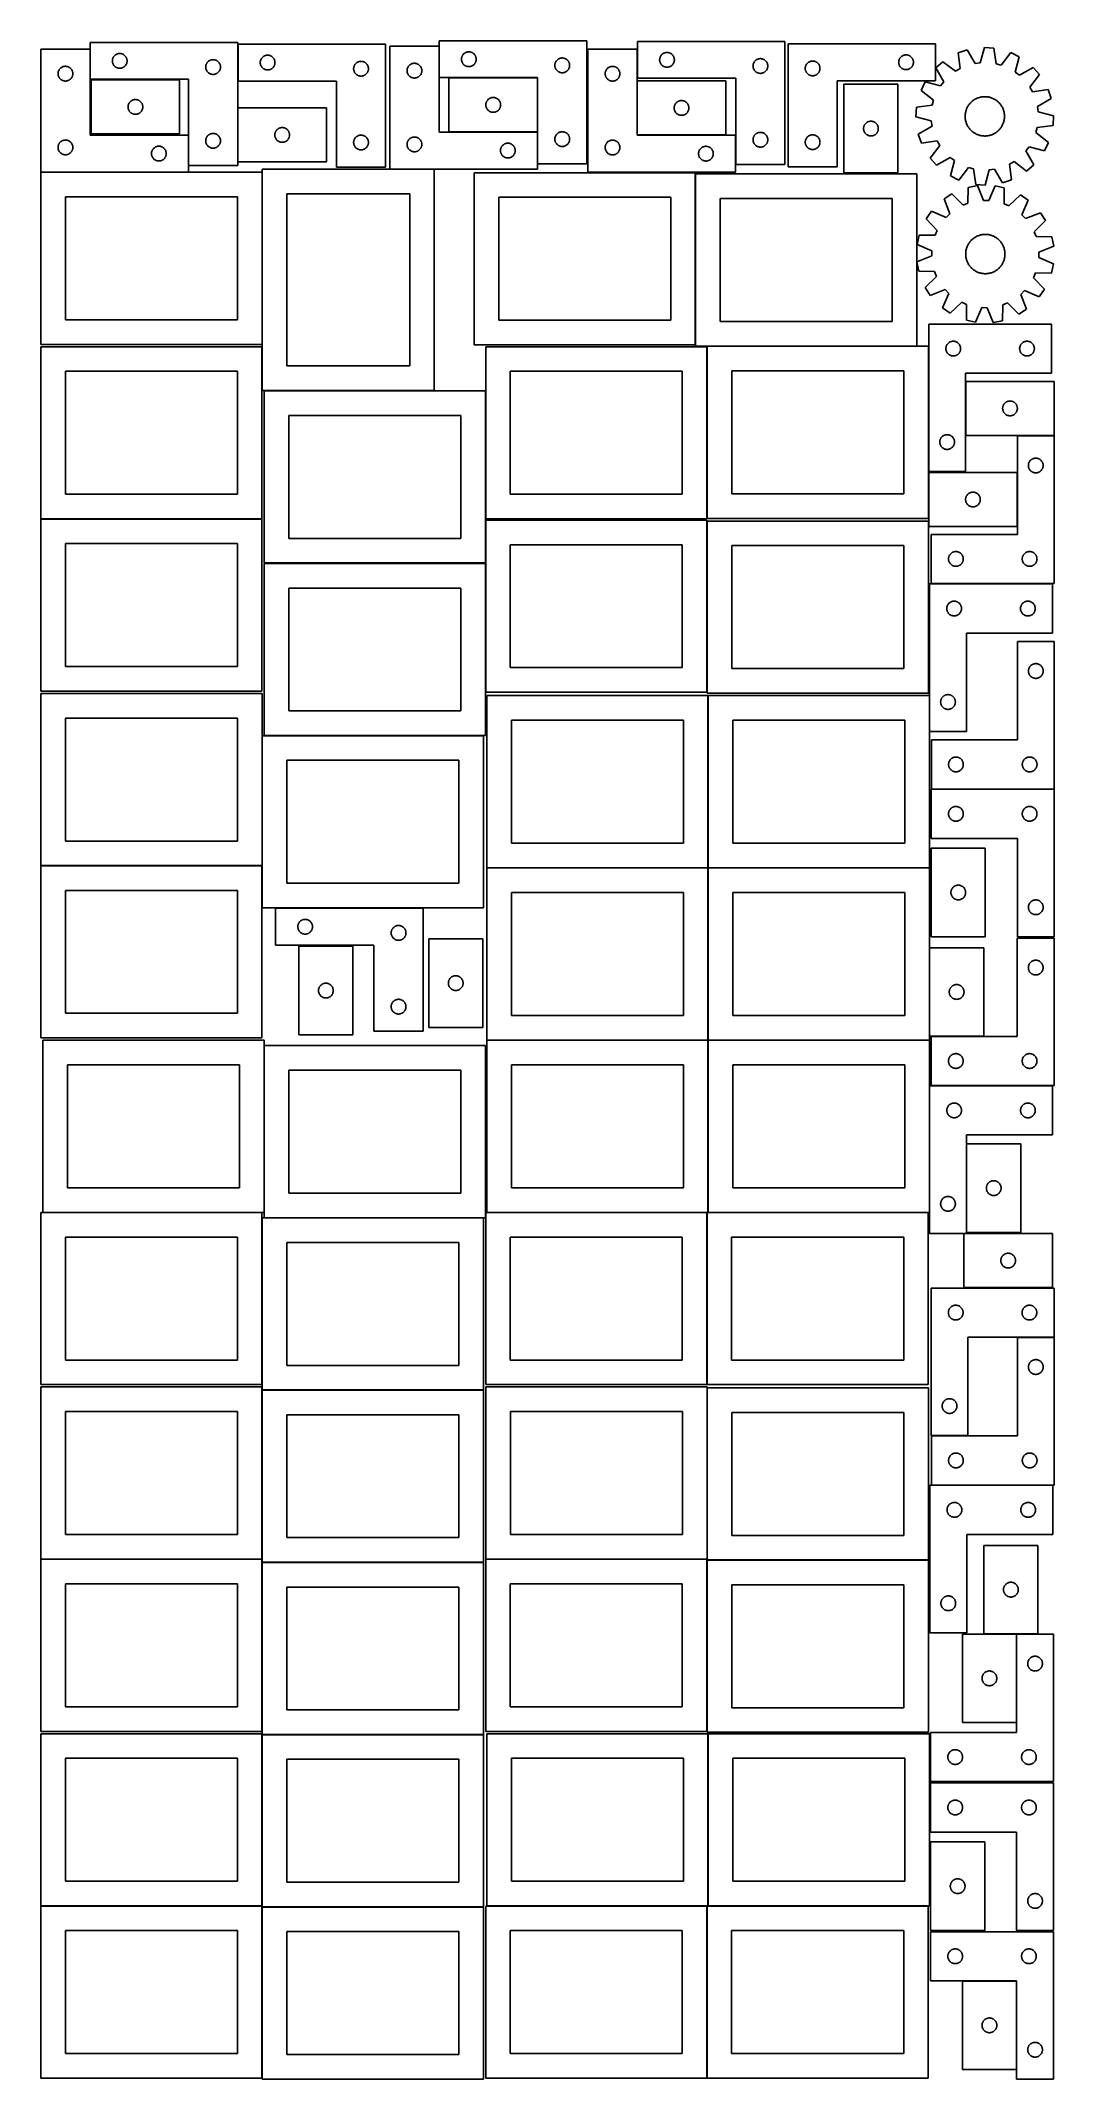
# Model space of a CAD drawing. Header units: millimetres. Extents: x 7 to 1243, y 7 to 2493.
import ezdxf

# ---------------------------------------------------------------- set-up
doc = ezdxf.new("R2010")
doc.units = ezdxf.units.MM
doc.layers.add('COMMON', color=5, linetype='CONTINUOUS', true_color=0x0000ff)
doc.layers.add('CUT', color=7, linetype='CONTINUOUS', true_color=0x000000)

msp = doc.modelspace()

# ---------------------------------------------------------------- linework, layer by layer
at = {"layer": 'COMMON'}
for p, q in [((734.461509, 2444.527899), (734.461509, 2378.527899)), ((6.520933, 1910.109656), (276.520933, 1910.109656)), ((820.983737, 1694.525675), (820.983737, 1484.525675)), ((276.660312, 1645.614278), (276.660312, 1487.167665)), ((279.3283, 1645.714278), (546.760313, 1645.714278)), ((6.560312, 1487.067664), (276.520933, 1487.067664)), ((550.883737, 1484.425674), (820.883737, 1484.425674)), ((820.983737, 1484.325674), (820.983737, 1274.325674)), ((821.083738, 1484.425674), (1091.083738, 1484.425674)), ((550.883737, 1274.225673), (820.883737, 1274.225673)), ((820.983737, 1274.125673), (820.983737, 1064.125673)), ((821.083738, 1274.225673), (1091.083738, 1274.225673)), ((279.14993, 1267.642146), (279.14993, 1064.125673)), ((9.04993, 1064.025672), (276.520933, 1064.025672)), ((276.620933, 1057.442145), (276.620933, 853.925672)), ((279.249931, 1057.542145), (546.720934, 1057.542145)), ((550.883737, 1064.025672), (819.562864, 1064.025672)), ((819.662864, 1063.925672), (819.662864, 853.925672)), ((821.083738, 1064.025672), (1089.762865, 1064.025672)), ((276.620933, 847.242144), (276.620933, 641.083864)), ((276.720934, 847.342144), (546.720934, 847.342144)), ((819.83179, 850.002748), (819.83179, 641.083864)), ((276.520933, 640.983864), (6.520933, 640.983864)), ((276.620933, 637.042143), (276.620933, 430.883863)), ((546.720934, 637.142144), (276.720934, 637.142144)), ((549.73179, 640.983863), (819.562864, 640.983863)), ((819.931791, 639.902747), (1089.931791, 639.902747)), ((276.620933, 426.842142), (276.620933, 218.041933)), ((276.720934, 426.942142), (546.720934, 426.942142)), ((820.983737, 428.041933), (820.983737, 218.041933)), ((6.520933, 217.941932), (276.520933, 217.941932)), ((276.820671, 216.742141), (546.720934, 216.742141)), ((550.883737, 217.941932), (819.562864, 217.941932)), ((819.662864, 217.841932), (819.662864, 7.841932)), ((821.083738, 217.941932), (1089.762865, 217.941932))]:
    msp.add_line(p, q, dxfattribs=at)
at = {"layer": 'CUT'}
for p, q in [((246.880182, 2491.445624), (66.880182, 2491.445624)), ((66.880182, 2491.445624), (66.880182, 2446.445624)), ((246.880182, 2341.445624), (246.880182, 2491.445624)), ((427.411554, 2489.399725), (247.411554, 2489.399725)), ((247.411554, 2489.399725), (247.411554, 2444.399725)), ((427.411554, 2339.399725), (427.411554, 2489.399725)), ((492.598203, 2487.031313), (432.598203, 2487.031313)), ((432.598203, 2487.031313), (432.598203, 2337.031313)), ((492.598203, 2382.031313), (492.598203, 2487.031313)), ((672.975214, 2493.488348), (492.975214, 2493.488348)), ((492.975214, 2493.488348), (492.975214, 2448.488348)), ((672.975214, 2343.488348), (672.975214, 2493.488348)), ((914.860376, 2492.722235), (734.860376, 2492.722235)), ((734.860376, 2492.722235), (734.860376, 2447.722235)), ((914.860376, 2342.722235), (914.860376, 2492.722235)), ((918.602322, 2489.784243), (1098.602322, 2489.784243)), ((918.602322, 2339.784243), (918.602322, 2489.784243)), ((1098.602322, 2489.784243), (1098.602322, 2444.784243)), ((66.666562, 2483.373599), (6.666562, 2483.373599)), ((6.666562, 2483.373599), (6.666562, 2333.373599)), ((34.337191, 2462.066931), (34.91075, 2462.200666)), ((34.91075, 2462.200666), (35.491827, 2462.296602)), ((35.491827, 2462.296602), (36.077934, 2462.354329)), ((36.077934, 2462.354329), (36.666562, 2462.373599)), ((36.666562, 2462.373599), (37.255191, 2462.354329)), ((37.255191, 2462.354329), (37.841298, 2462.296602)), ((37.841298, 2462.296602), (38.422375, 2462.200666)), ((38.422375, 2462.200666), (38.995934, 2462.066931)), ((66.666562, 2378.373599), (66.666562, 2483.373599)), ((93.880182, 2468.945624), (93.899452, 2469.534252)), ((93.899452, 2468.356995), (93.880182, 2468.945624)), ((93.899452, 2469.534252), (93.957179, 2470.120359)), ((93.957179, 2467.770888), (93.899452, 2468.356995)), ((93.957179, 2470.120359), (94.053115, 2470.701437)), ((94.053115, 2467.189811), (93.957179, 2467.770888)), ((94.053115, 2470.701437), (94.18685, 2471.274995)), ((94.18685, 2466.616252), (94.053115, 2467.189811)), ((94.18685, 2471.274995), (94.357811, 2471.838579)), ((94.357811, 2466.052668), (94.18685, 2466.616252)), ((94.357811, 2471.838579), (94.565267, 2472.389775)), ((94.565267, 2465.501473), (94.357811, 2466.052668)), ((94.565267, 2472.389775), (94.808328, 2472.926222)), ((94.808328, 2464.965025), (94.565267, 2465.501473)), ((94.808328, 2472.926222), (95.085954, 2473.445624)), ((95.085954, 2464.445624), (94.808328, 2464.965025)), ((95.085954, 2473.445624), (95.396956, 2473.945756)), ((95.396956, 2463.945492), (95.085954, 2464.445624)), ((95.396956, 2473.945756), (95.740002, 2474.424477)), ((95.740002, 2463.466771), (95.396956, 2463.945492)), ((95.740002, 2474.424477), (96.113624, 2474.879736)), ((96.113624, 2463.011511), (95.740002, 2463.466771)), ((96.113624, 2474.879736), (96.516221, 2475.309585)), ((96.516221, 2462.581663), (96.113624, 2463.011511)), ((96.516221, 2475.309585), (96.94607, 2475.712182)), ((96.94607, 2462.179065), (96.516221, 2462.581663)), ((96.94607, 2475.712182), (97.40133, 2476.085804)), ((97.40133, 2461.805444), (96.94607, 2462.179065)), ((97.40133, 2476.085804), (97.88005, 2476.42885)), ((97.88005, 2476.42885), (98.380182, 2476.739852)), ((98.380182, 2476.739852), (98.899584, 2477.017478)), ((98.899584, 2477.017478), (99.436031, 2477.260539)), ((99.436031, 2477.260539), (99.987227, 2477.467995)), ((99.987227, 2477.467995), (100.550811, 2477.638956)), ((100.550811, 2477.638956), (101.124369, 2477.772691)), ((101.124369, 2477.772691), (101.705447, 2477.868627)), ((101.705447, 2477.868627), (102.291554, 2477.926354)), ((102.291554, 2477.926354), (102.880182, 2477.945624)), ((102.880182, 2477.945624), (103.468811, 2477.926354)), ((103.468811, 2477.926354), (104.054918, 2477.868627)), ((104.054918, 2477.868627), (104.635995, 2477.772691)), ((104.635995, 2477.772691), (105.209554, 2477.638956)), ((105.209554, 2477.638956), (105.773138, 2477.467995)), ((105.773138, 2477.467995), (106.324333, 2477.260539)), ((106.324333, 2477.260539), (106.860781, 2477.017478)), ((106.860781, 2477.017478), (107.380182, 2476.739852)), ((107.380182, 2476.739852), (107.880314, 2476.42885)), ((107.880314, 2476.42885), (108.359035, 2476.085804)), ((108.359035, 2476.085804), (108.814295, 2475.712182)), ((108.814295, 2462.179065), (108.359035, 2461.805444)), ((108.814295, 2475.712182), (109.244143, 2475.309585)), ((109.244143, 2462.581663), (108.814295, 2462.179065)), ((109.244143, 2475.309585), (109.646741, 2474.879736)), ((109.646741, 2463.011511), (109.244143, 2462.581663)), ((109.646741, 2474.879736), (110.020362, 2474.424477)), ((110.020362, 2463.466771), (109.646741, 2463.011511)), ((110.020362, 2474.424477), (110.363409, 2473.945756)), ((110.363409, 2463.945492), (110.020362, 2463.466771)), ((110.363409, 2473.945756), (110.674411, 2473.445624)), ((110.674411, 2464.445624), (110.363409, 2463.945492)), ((110.674411, 2473.445624), (110.952037, 2472.926222)), ((110.952037, 2464.965025), (110.674411, 2464.445624)), ((110.952037, 2472.926222), (111.195098, 2472.389775)), ((111.195098, 2465.501473), (110.952037, 2464.965025)), ((111.195098, 2472.389775), (111.402554, 2471.838579)), ((111.402554, 2466.052668), (111.195098, 2465.501473)), ((111.402554, 2471.838579), (111.573515, 2471.274995)), ((111.573515, 2466.616252), (111.402554, 2466.052668)), ((111.573515, 2471.274995), (111.70725, 2470.701437)), ((111.70725, 2467.189811), (111.573515, 2466.616252)), ((111.70725, 2470.701437), (111.803186, 2470.120359)), ((111.803186, 2467.770888), (111.70725, 2467.189811)), ((111.803186, 2470.120359), (111.860913, 2469.534252)), ((111.860913, 2468.356995), (111.803186, 2467.770888)), ((111.860913, 2469.534252), (111.880182, 2468.945624)), ((111.880182, 2468.945624), (111.860913, 2468.356995)), ((207.899452, 2462.034252), (207.957179, 2462.620359)), ((207.957179, 2462.620359), (208.053115, 2463.201437)), ((208.053115, 2463.201437), (208.18685, 2463.774995)), ((208.18685, 2463.774995), (208.357811, 2464.338579)), ((208.357811, 2464.338579), (208.565267, 2464.889775)), ((208.565267, 2464.889775), (208.808328, 2465.426222)), ((208.808328, 2465.426222), (209.085954, 2465.945624)), ((209.085954, 2465.945624), (209.396956, 2466.445756)), ((209.396956, 2466.445756), (209.740002, 2466.924477)), ((209.740002, 2466.924477), (210.113624, 2467.379736)), ((210.113624, 2467.379736), (210.516221, 2467.809585)), ((210.516221, 2467.809585), (210.94607, 2468.212182)), ((210.94607, 2468.212182), (211.40133, 2468.585804)), ((211.40133, 2468.585804), (211.88005, 2468.92885)), ((211.88005, 2468.92885), (212.380182, 2469.239852)), ((212.380182, 2469.239852), (212.899584, 2469.517478)), ((212.899584, 2469.517478), (213.436031, 2469.760539)), ((213.436031, 2469.760539), (213.987227, 2469.967995)), ((213.987227, 2469.967995), (214.550811, 2470.138956)), ((214.550811, 2470.138956), (215.124369, 2470.272691)), ((215.124369, 2470.272691), (215.705447, 2470.368627)), ((215.705447, 2470.368627), (216.291554, 2470.426354)), ((216.291554, 2470.426354), (216.880182, 2470.445624)), ((216.880182, 2470.445624), (217.468811, 2470.426354)), ((217.468811, 2470.426354), (218.054918, 2470.368627)), ((218.054918, 2470.368627), (218.635995, 2470.272691)), ((218.635995, 2470.272691), (219.209554, 2470.138956)), ((219.209554, 2470.138956), (219.773138, 2469.967995)), ((219.773138, 2469.967995), (220.324333, 2469.760539)), ((220.324333, 2469.760539), (220.860781, 2469.517478)), ((220.860781, 2469.517478), (221.380182, 2469.239852)), ((221.380182, 2469.239852), (221.880314, 2468.92885)), ((221.880314, 2468.92885), (222.359035, 2468.585804)), ((222.359035, 2468.585804), (222.814295, 2468.212182)), ((222.814295, 2468.212182), (223.244143, 2467.809585)), ((223.244143, 2467.809585), (223.646741, 2467.379736)), ((223.646741, 2467.379736), (224.020362, 2466.924477)), ((224.020362, 2466.924477), (224.363409, 2466.445756)), ((224.363409, 2466.445756), (224.674411, 2465.945624)), ((224.674411, 2465.945624), (224.952037, 2465.426222)), ((224.952037, 2465.426222), (225.195098, 2464.889775)), ((225.195098, 2464.889775), (225.402554, 2464.338579)), ((225.402554, 2464.338579), (225.573515, 2463.774995)), ((225.573515, 2463.774995), (225.70725, 2463.201437)), ((225.70725, 2463.201437), (225.803186, 2462.620359)), ((225.803186, 2462.620359), (225.860913, 2462.034252)), ((274.411554, 2466.899725), (274.430824, 2467.488353)), ((274.430824, 2466.311097), (274.411554, 2466.899725)), ((274.430824, 2467.488353), (274.488551, 2468.074461)), ((274.488551, 2465.724989), (274.430824, 2466.311097)), ((274.488551, 2468.074461), (274.584487, 2468.655538)), ((274.584487, 2465.143912), (274.488551, 2465.724989)), ((274.584487, 2468.655538), (274.718222, 2469.229097)), ((274.718222, 2464.570354), (274.584487, 2465.143912)), ((274.718222, 2469.229097), (274.889183, 2469.79268)), ((274.889183, 2464.00677), (274.718222, 2464.570354)), ((274.889183, 2469.79268), (275.096639, 2470.343876)), ((275.096639, 2463.455574), (274.889183, 2464.00677)), ((275.096639, 2470.343876), (275.3397, 2470.880323)), ((275.3397, 2462.919127), (275.096639, 2463.455574)), ((275.3397, 2470.880323), (275.617326, 2471.399725)), ((275.617326, 2462.399725), (275.3397, 2462.919127)), ((275.617326, 2471.399725), (275.928328, 2471.899857)), ((275.928328, 2461.899593), (275.617326, 2462.399725)), ((275.928328, 2471.899857), (276.271374, 2472.378578)), ((276.271374, 2472.378578), (276.644996, 2472.833838)), ((276.644996, 2472.833838), (277.047593, 2473.263686)), ((277.047593, 2473.263686), (277.477442, 2473.666283)), ((277.477442, 2473.666283), (277.932702, 2474.039905)), ((277.932702, 2474.039905), (278.411422, 2474.382952)), ((278.411422, 2474.382952), (278.911554, 2474.693954)), ((278.911554, 2474.693954), (279.430956, 2474.97158)), ((279.430956, 2474.97158), (279.967404, 2475.214641)), ((279.967404, 2475.214641), (280.518599, 2475.422096)), ((280.518599, 2475.422096), (281.082183, 2475.593058)), ((281.082183, 2475.593058), (281.655742, 2475.726793)), ((281.655742, 2475.726793), (282.236819, 2475.822729)), ((282.236819, 2475.822729), (282.822926, 2475.880456)), ((282.822926, 2475.880456), (283.411554, 2475.899725)), ((283.411554, 2475.899725), (284.000183, 2475.880456)), ((284.000183, 2475.880456), (284.58629, 2475.822729)), ((284.58629, 2475.822729), (285.167367, 2475.726793)), ((285.167367, 2475.726793), (285.740926, 2475.593058)), ((285.740926, 2475.593058), (286.30451, 2475.422096)), ((286.30451, 2475.422096), (286.855705, 2475.214641)), ((286.855705, 2475.214641), (287.392153, 2474.97158)), ((287.392153, 2474.97158), (287.911554, 2474.693954)), ((287.911554, 2474.693954), (288.411687, 2474.382952)), ((288.411687, 2474.382952), (288.890407, 2474.039905)), ((288.890407, 2474.039905), (289.345667, 2473.666283)), ((289.345667, 2473.666283), (289.775515, 2473.263686)), ((289.775515, 2473.263686), (290.178113, 2472.833838)), ((290.178113, 2472.833838), (290.551735, 2472.378578)), ((290.551735, 2472.378578), (290.894781, 2471.899857)), ((290.894781, 2471.899857), (291.205783, 2471.399725)), ((291.205783, 2462.399725), (290.894781, 2461.899593)), ((291.205783, 2471.399725), (291.483409, 2470.880323)), ((291.483409, 2462.919127), (291.205783, 2462.399725)), ((291.483409, 2470.880323), (291.72647, 2470.343876)), ((291.72647, 2463.455574), (291.483409, 2462.919127)), ((291.72647, 2470.343876), (291.933926, 2469.79268)), ((291.933926, 2464.00677), (291.72647, 2463.455574)), ((291.933926, 2469.79268), (292.104887, 2469.229097)), ((292.104887, 2464.570354), (291.933926, 2464.00677)), ((292.104887, 2469.229097), (292.238622, 2468.655538)), ((292.238622, 2465.143912), (292.104887, 2464.570354)), ((292.238622, 2468.655538), (292.334558, 2468.074461)), ((292.334558, 2465.724989), (292.238622, 2465.143912)), ((292.334558, 2468.074461), (292.392285, 2467.488353)), ((292.392285, 2466.311097), (292.334558, 2465.724989)), ((292.392285, 2467.488353), (292.411554, 2466.899725)), ((292.411554, 2466.899725), (292.392285, 2466.311097)), ((388.718222, 2461.729097), (388.889183, 2462.29268)), ((388.889183, 2462.29268), (389.096639, 2462.843876)), ((389.096639, 2462.843876), (389.3397, 2463.380323)), ((389.3397, 2463.380323), (389.617326, 2463.899725)), ((389.617326, 2463.899725), (389.928328, 2464.399857)), ((389.928328, 2464.399857), (390.271374, 2464.878578)), ((390.271374, 2464.878578), (390.644996, 2465.333838)), ((390.644996, 2465.333838), (391.047593, 2465.763686)), ((391.047593, 2465.763686), (391.477442, 2466.166283)), ((391.477442, 2466.166283), (391.932702, 2466.539905)), ((391.932702, 2466.539905), (392.411422, 2466.882952)), ((392.411422, 2466.882952), (392.911554, 2467.193954)), ((392.911554, 2467.193954), (393.430956, 2467.47158)), ((393.430956, 2467.47158), (393.967404, 2467.714641)), ((393.967404, 2467.714641), (394.518599, 2467.922096)), ((394.518599, 2467.922096), (395.082183, 2468.093058)), ((395.082183, 2468.093058), (395.655742, 2468.226793)), ((395.655742, 2468.226793), (396.236819, 2468.322729)), ((396.236819, 2468.322729), (396.822926, 2468.380456)), ((396.822926, 2468.380456), (397.411554, 2468.399725)), ((397.411554, 2468.399725), (398.000183, 2468.380456)), ((398.000183, 2468.380456), (398.58629, 2468.322729)), ((398.58629, 2468.322729), (399.167367, 2468.226793)), ((399.167367, 2468.226793), (399.740926, 2468.093058)), ((399.740926, 2468.093058), (400.30451, 2467.922096)), ((400.30451, 2467.922096), (400.855705, 2467.714641)), ((400.855705, 2467.714641), (401.392153, 2467.47158)), ((401.392153, 2467.47158), (401.911554, 2467.193954)), ((401.911554, 2467.193954), (402.411687, 2466.882952)), ((402.411687, 2466.882952), (402.890407, 2466.539905)), ((402.890407, 2466.539905), (403.345667, 2466.166283)), ((403.345667, 2466.166283), (403.775515, 2465.763686)), ((403.775515, 2465.763686), (404.178113, 2465.333838)), ((404.178113, 2465.333838), (404.551735, 2464.878578)), ((404.551735, 2464.878578), (404.894781, 2464.399857)), ((404.894781, 2464.399857), (405.205783, 2463.899725)), ((405.205783, 2463.899725), (405.483409, 2463.380323)), ((405.483409, 2463.380323), (405.72647, 2462.843876)), ((405.72647, 2462.843876), (405.933926, 2462.29268)), ((405.933926, 2462.29268), (406.104887, 2461.729097)), ((455.114977, 2462.031446), (455.458023, 2462.510166)), ((455.458023, 2462.510166), (455.831645, 2462.965426)), ((455.831645, 2462.965426), (456.234242, 2463.395274)), ((456.234242, 2463.395274), (456.664091, 2463.797872)), ((456.664091, 2463.797872), (457.11935, 2464.171494)), ((457.11935, 2464.171494), (457.598071, 2464.51454)), ((457.598071, 2464.51454), (458.098203, 2464.825542)), ((458.098203, 2464.825542), (458.617605, 2465.103168)), ((458.617605, 2465.103168), (459.154052, 2465.346229)), ((459.154052, 2465.346229), (459.705248, 2465.553685)), ((459.705248, 2465.553685), (460.268832, 2465.724646)), ((460.268832, 2465.724646), (460.84239, 2465.858381)), ((460.84239, 2465.858381), (461.423467, 2465.954317)), ((461.423467, 2465.954317), (462.009575, 2466.012044)), ((462.009575, 2466.012044), (462.598203, 2466.031313)), ((462.598203, 2466.031313), (463.186831, 2466.012044)), ((463.186831, 2466.012044), (463.772939, 2465.954317)), ((463.772939, 2465.954317), (464.354016, 2465.858381)), ((464.354016, 2465.858381), (464.927574, 2465.724646)), ((464.927574, 2465.724646), (465.491158, 2465.553685)), ((465.491158, 2465.553685), (466.042354, 2465.346229)), ((466.042354, 2465.346229), (466.578801, 2465.103168)), ((466.578801, 2465.103168), (467.098203, 2464.825542)), ((467.098203, 2464.825542), (467.598335, 2464.51454)), ((467.598335, 2464.51454), (468.077056, 2464.171494)), ((468.077056, 2464.171494), (468.532315, 2463.797872)), ((468.532315, 2463.797872), (468.962164, 2463.395274)), ((468.962164, 2463.395274), (469.364761, 2462.965426)), ((469.364761, 2462.965426), (469.738383, 2462.510166)), ((469.738383, 2462.510166), (470.08143, 2462.031446)), ((519.975214, 2470.988348), (519.994484, 2471.576976)), ((519.994484, 2470.39972), (519.975214, 2470.988348)), ((519.994484, 2471.576976), (520.05221, 2472.163084)), ((520.05221, 2469.813613), (519.994484, 2470.39972)), ((520.05221, 2472.163084), (520.148147, 2472.744161)), ((520.148147, 2469.232535), (520.05221, 2469.813613)), ((520.148147, 2472.744161), (520.281882, 2473.31772)), ((520.281882, 2468.658977), (520.148147, 2469.232535)), ((520.281882, 2473.31772), (520.452843, 2473.881303)), ((520.452843, 2468.095393), (520.281882, 2468.658977)), ((520.452843, 2473.881303), (520.660298, 2474.432499)), ((520.660298, 2467.544197), (520.452843, 2468.095393)), ((520.660298, 2474.432499), (520.903359, 2474.968946)), ((520.903359, 2467.00775), (520.660298, 2467.544197)), ((520.903359, 2474.968946), (521.180985, 2475.488348)), ((521.180985, 2466.488348), (520.903359, 2467.00775)), ((521.180985, 2475.488348), (521.491988, 2475.98848)), ((521.491988, 2465.988216), (521.180985, 2466.488348)), ((521.491988, 2475.98848), (521.835034, 2476.467201)), ((521.835034, 2465.509495), (521.491988, 2465.988216)), ((521.835034, 2476.467201), (522.208656, 2476.922461)), ((522.208656, 2465.054236), (521.835034, 2465.509495)), ((522.208656, 2476.922461), (522.611253, 2477.352309)), ((522.611253, 2464.624387), (522.208656, 2465.054236)), ((522.611253, 2477.352309), (523.041102, 2477.754907)), ((523.041102, 2464.22179), (522.611253, 2464.624387)), ((523.041102, 2477.754907), (523.496361, 2478.128528)), ((523.496361, 2463.848168), (523.041102, 2464.22179)), ((523.496361, 2478.128528), (523.975082, 2478.471575)), ((523.975082, 2463.505122), (523.496361, 2463.848168)), ((523.975082, 2478.471575), (524.475214, 2478.782577)), ((524.475214, 2463.19412), (523.975082, 2463.505122)), ((524.475214, 2478.782577), (524.994616, 2479.060203)), ((524.994616, 2462.916494), (524.475214, 2463.19412)), ((524.994616, 2479.060203), (525.531063, 2479.303264)), ((525.531063, 2462.673432), (524.994616, 2462.916494)), ((525.531063, 2479.303264), (526.082259, 2479.510719)), ((526.082259, 2462.465977), (525.531063, 2462.673432)), ((526.082259, 2479.510719), (526.645843, 2479.681681)), ((526.645843, 2462.295016), (526.082259, 2462.465977)), ((526.645843, 2479.681681), (527.219401, 2479.815416)), ((527.219401, 2462.161281), (526.645843, 2462.295016)), ((527.219401, 2479.815416), (527.800478, 2479.911352)), ((527.800478, 2462.065345), (527.219401, 2462.161281)), ((527.800478, 2479.911352), (528.386586, 2479.969079)), ((528.386586, 2479.969079), (528.975214, 2479.988348)), ((528.975214, 2479.988348), (529.563842, 2479.969079)), ((529.563842, 2479.969079), (530.14995, 2479.911352)), ((530.14995, 2479.911352), (530.731027, 2479.815416)), ((530.731027, 2462.161281), (530.14995, 2462.065345)), ((530.731027, 2479.815416), (531.304586, 2479.681681)), ((531.304586, 2462.295016), (530.731027, 2462.161281)), ((531.304586, 2479.681681), (531.868169, 2479.510719)), ((531.868169, 2462.465977), (531.304586, 2462.295016)), ((531.868169, 2479.510719), (532.419365, 2479.303264)), ((532.419365, 2462.673432), (531.868169, 2462.465977)), ((532.419365, 2479.303264), (532.955812, 2479.060203)), ((532.955812, 2462.916494), (532.419365, 2462.673432)), ((532.955812, 2479.060203), (533.475214, 2478.782577)), ((533.475214, 2463.19412), (532.955812, 2462.916494)), ((533.475214, 2478.782577), (533.975346, 2478.471575)), ((533.975346, 2463.505122), (533.475214, 2463.19412)), ((533.975346, 2478.471575), (534.454067, 2478.128528)), ((534.454067, 2463.848168), (533.975346, 2463.505122)), ((534.454067, 2478.128528), (534.909326, 2477.754907)), ((534.909326, 2464.22179), (534.454067, 2463.848168)), ((534.909326, 2477.754907), (535.339175, 2477.352309)), ((535.339175, 2464.624387), (534.909326, 2464.22179)), ((535.339175, 2477.352309), (535.741772, 2476.922461)), ((535.741772, 2465.054236), (535.339175, 2464.624387)), ((535.741772, 2476.922461), (536.115394, 2476.467201)), ((536.115394, 2465.509495), (535.741772, 2465.054236)), ((536.115394, 2476.467201), (536.458441, 2475.98848)), ((536.458441, 2465.988216), (536.115394, 2465.509495)), ((536.458441, 2475.98848), (536.769443, 2475.488348)), ((536.769443, 2466.488348), (536.458441, 2465.988216)), ((536.769443, 2475.488348), (537.047069, 2474.968946)), ((537.047069, 2467.00775), (536.769443, 2466.488348)), ((537.047069, 2474.968946), (537.29013, 2474.432499)), ((537.29013, 2467.544197), (537.047069, 2467.00775)), ((537.29013, 2474.432499), (537.497585, 2473.881303)), ((537.497585, 2468.095393), (537.29013, 2467.544197)), ((537.497585, 2473.881303), (537.668547, 2473.31772)), ((537.668547, 2468.658977), (537.497585, 2468.095393)), ((537.668547, 2473.31772), (537.802282, 2472.744161)), ((537.802282, 2469.232535), (537.668547, 2468.658977)), ((537.802282, 2472.744161), (537.898218, 2472.163084)), ((537.898218, 2469.813613), (537.802282, 2469.232535)), ((537.898218, 2472.163084), (537.955944, 2471.576976)), ((537.955944, 2470.39972), (537.898218, 2469.813613)), ((537.955944, 2471.576976), (537.975214, 2470.988348)), ((537.975214, 2470.988348), (537.955944, 2470.39972)), ((633.975214, 2463.488348), (633.994484, 2464.076976)), ((633.994484, 2462.89972), (633.975214, 2463.488348)), ((633.994484, 2464.076976), (634.05221, 2464.663084)), ((634.05221, 2462.313613), (633.994484, 2462.89972)), ((634.05221, 2464.663084), (634.148147, 2465.244161)), ((634.148147, 2461.732535), (634.05221, 2462.313613)), ((634.148147, 2465.244161), (634.281882, 2465.81772)), ((634.281882, 2465.81772), (634.452843, 2466.381303)), ((634.452843, 2466.381303), (634.660298, 2466.932499)), ((634.660298, 2466.932499), (634.903359, 2467.468946)), ((634.903359, 2467.468946), (635.180985, 2467.988348)), ((635.180985, 2467.988348), (635.491988, 2468.48848)), ((635.491988, 2468.48848), (635.835034, 2468.967201)), ((635.835034, 2468.967201), (636.208656, 2469.422461)), ((636.208656, 2469.422461), (636.611253, 2469.852309)), ((636.611253, 2469.852309), (637.041102, 2470.254907)), ((637.041102, 2470.254907), (637.496361, 2470.628528)), ((637.496361, 2470.628528), (637.975082, 2470.971575)), ((637.975082, 2470.971575), (638.475214, 2471.282577)), ((638.475214, 2471.282577), (638.994616, 2471.560203)), ((638.994616, 2471.560203), (639.531063, 2471.803264)), ((639.531063, 2471.803264), (640.082259, 2472.010719)), ((640.082259, 2472.010719), (640.645843, 2472.181681)), ((640.645843, 2472.181681), (641.219401, 2472.315416)), ((641.219401, 2472.315416), (641.800478, 2472.411352)), ((641.800478, 2472.411352), (642.386586, 2472.469079)), ((642.386586, 2472.469079), (642.975214, 2472.488348)), ((642.975214, 2472.488348), (643.563842, 2472.469079)), ((643.563842, 2472.469079), (644.14995, 2472.411352)), ((644.14995, 2472.411352), (644.731027, 2472.315416)), ((644.731027, 2472.315416), (645.304586, 2472.181681)), ((645.304586, 2472.181681), (645.868169, 2472.010719)), ((645.868169, 2472.010719), (646.419365, 2471.803264)), ((646.419365, 2471.803264), (646.955812, 2471.560203)), ((646.955812, 2471.560203), (647.475214, 2471.282577)), ((647.475214, 2471.282577), (647.975346, 2470.971575)), ((647.975346, 2470.971575), (648.454067, 2470.628528)), ((648.454067, 2470.628528), (648.909326, 2470.254907)), ((648.909326, 2470.254907), (649.339175, 2469.852309)), ((649.339175, 2469.852309), (649.741772, 2469.422461)), ((649.741772, 2469.422461), (650.115394, 2468.967201)), ((650.115394, 2468.967201), (650.458441, 2468.48848)), ((650.458441, 2468.48848), (650.769443, 2467.988348)), ((650.769443, 2467.988348), (651.047069, 2467.468946)), ((651.047069, 2467.468946), (651.29013, 2466.932499)), ((651.29013, 2466.932499), (651.497585, 2466.381303)), ((651.497585, 2466.381303), (651.668547, 2465.81772)), ((651.668547, 2465.81772), (651.802282, 2465.244161)), ((651.802282, 2465.244161), (651.898218, 2464.663084)), ((651.898218, 2462.313613), (651.802282, 2461.732535)), ((651.898218, 2464.663084), (651.955944, 2464.076976)), ((651.955944, 2462.89972), (651.898218, 2462.313613)), ((651.955944, 2464.076976), (651.975214, 2463.488348)), ((651.975214, 2463.488348), (651.955944, 2462.89972)), ((734.361509, 2483.251528), (674.361509, 2483.251528)), ((674.361509, 2483.251528), (674.361509, 2333.251528)), ((702.605696, 2462.078596), (703.186773, 2462.174532)), ((703.186773, 2462.174532), (703.772881, 2462.232259)), ((703.772881, 2462.232259), (704.361509, 2462.251528)), ((704.361509, 2462.251528), (704.950137, 2462.232259)), ((704.950137, 2462.232259), (705.536244, 2462.174532)), ((705.536244, 2462.174532), (706.117322, 2462.078596)), ((734.361509, 2378.251528), (734.361509, 2483.251528)), ((761.860376, 2470.222235), (761.879646, 2470.810863)), ((761.879646, 2469.633607), (761.860376, 2470.222235)), ((761.879646, 2470.810863), (761.937373, 2471.396971)), ((761.937373, 2469.047499), (761.879646, 2469.633607)), ((761.937373, 2471.396971), (762.033309, 2471.978048)), ((762.033309, 2468.466422), (761.937373, 2469.047499)), ((762.033309, 2471.978048), (762.167044, 2472.551606)), ((762.167044, 2467.892864), (762.033309, 2468.466422)), ((762.167044, 2472.551606), (762.338005, 2473.11519)), ((762.338005, 2467.32928), (762.167044, 2467.892864)), ((762.338005, 2473.11519), (762.545461, 2473.666386)), ((762.545461, 2466.778084), (762.338005, 2467.32928)), ((762.545461, 2473.666386), (762.788522, 2474.202833)), ((762.788522, 2466.241637), (762.545461, 2466.778084)), ((762.788522, 2474.202833), (763.066148, 2474.722235)), ((763.066148, 2465.722235), (762.788522, 2466.241637)), ((763.066148, 2474.722235), (763.37715, 2475.222367)), ((763.37715, 2465.222103), (763.066148, 2465.722235)), ((763.37715, 2475.222367), (763.720196, 2475.701088)), ((763.720196, 2464.743382), (763.37715, 2465.222103)), ((763.720196, 2475.701088), (764.093818, 2476.156347)), ((764.093818, 2464.288123), (763.720196, 2464.743382)), ((764.093818, 2476.156347), (764.496415, 2476.586196)), ((764.496415, 2463.858274), (764.093818, 2464.288123)), ((764.496415, 2476.586196), (764.926264, 2476.988793)), ((764.926264, 2463.455677), (764.496415, 2463.858274)), ((764.926264, 2476.988793), (765.381524, 2477.362415)), ((765.381524, 2463.082055), (764.926264, 2463.455677)), ((765.381524, 2477.362415), (765.860244, 2477.705461)), ((765.860244, 2462.739008), (765.381524, 2463.082055)), ((765.860244, 2477.705461), (766.360376, 2478.016464)), ((766.360376, 2462.428006), (765.860244, 2462.739008)), ((766.360376, 2478.016464), (766.879778, 2478.29409)), ((766.879778, 2462.15038), (766.360376, 2462.428006)), ((766.879778, 2478.29409), (767.416226, 2478.537151)), ((767.416226, 2461.907319), (766.879778, 2462.15038)), ((767.416226, 2478.537151), (767.967421, 2478.744606)), ((767.967421, 2478.744606), (768.531005, 2478.915567)), ((768.531005, 2478.915567), (769.104564, 2479.049302)), ((769.104564, 2479.049302), (769.685641, 2479.145239)), ((769.685641, 2479.145239), (770.271748, 2479.202965)), ((770.271748, 2479.202965), (770.860376, 2479.222235)), ((770.860376, 2479.222235), (771.449005, 2479.202965)), ((771.449005, 2479.202965), (772.035112, 2479.145239)), ((772.035112, 2479.145239), (772.616189, 2479.049302)), ((772.616189, 2479.049302), (773.189748, 2478.915567)), ((773.189748, 2478.915567), (773.753332, 2478.744606)), ((773.753332, 2478.744606), (774.304527, 2478.537151)), ((774.304527, 2478.537151), (774.840975, 2478.29409)), ((774.840975, 2462.15038), (774.304527, 2461.907319)), ((774.840975, 2478.29409), (775.360376, 2478.016464)), ((775.360376, 2462.428006), (774.840975, 2462.15038)), ((775.360376, 2478.016464), (775.860509, 2477.705461)), ((775.860509, 2462.739008), (775.360376, 2462.428006)), ((775.860509, 2477.705461), (776.339229, 2477.362415)), ((776.339229, 2463.082055), (775.860509, 2462.739008)), ((776.339229, 2477.362415), (776.794489, 2476.988793)), ((776.794489, 2463.455677), (776.339229, 2463.082055)), ((776.794489, 2476.988793), (777.224338, 2476.586196)), ((777.224338, 2463.858274), (776.794489, 2463.455677)), ((777.224338, 2476.586196), (777.626935, 2476.156347)), ((777.626935, 2464.288123), (777.224338, 2463.858274)), ((777.626935, 2476.156347), (778.000557, 2475.701088)), ((778.000557, 2464.743382), (777.626935, 2464.288123)), ((778.000557, 2475.701088), (778.343603, 2475.222367)), ((778.343603, 2465.222103), (778.000557, 2464.743382)), ((778.343603, 2475.222367), (778.654605, 2474.722235)), ((778.654605, 2465.722235), (778.343603, 2465.222103)), ((778.654605, 2474.722235), (778.932231, 2474.202833)), ((778.932231, 2466.241637), (778.654605, 2465.722235)), ((778.932231, 2474.202833), (779.175292, 2473.666386)), ((779.175292, 2466.778084), (778.932231, 2466.241637)), ((779.175292, 2473.666386), (779.382748, 2473.11519)), ((779.382748, 2467.32928), (779.175292, 2466.778084)), ((779.382748, 2473.11519), (779.553709, 2472.551606)), ((779.553709, 2467.892864), (779.382748, 2467.32928)), ((779.553709, 2472.551606), (779.687444, 2471.978048)), ((779.687444, 2468.466422), (779.553709, 2467.892864)), ((779.687444, 2471.978048), (779.78338, 2471.396971)), ((779.78338, 2469.047499), (779.687444, 2468.466422)), ((779.78338, 2471.396971), (779.841107, 2470.810863)), ((779.841107, 2469.633607), (779.78338, 2469.047499)), ((779.841107, 2470.810863), (779.860376, 2470.222235)), ((779.860376, 2470.222235), (779.841107, 2469.633607)), ((875.860376, 2462.722235), (875.879646, 2463.310863)), ((875.879646, 2462.133607), (875.860376, 2462.722235)), ((875.879646, 2463.310863), (875.937373, 2463.896971)), ((875.937373, 2461.547499), (875.879646, 2462.133607)), ((875.937373, 2463.896971), (876.033309, 2464.478048)), ((876.033309, 2464.478048), (876.167044, 2465.051606)), ((876.167044, 2465.051606), (876.338005, 2465.61519)), ((876.338005, 2465.61519), (876.545461, 2466.166386)), ((876.545461, 2466.166386), (876.788522, 2466.702833)), ((876.788522, 2466.702833), (877.066148, 2467.222235)), ((877.066148, 2467.222235), (877.37715, 2467.722367)), ((877.37715, 2467.722367), (877.720196, 2468.201088)), ((877.720196, 2468.201088), (878.093818, 2468.656347)), ((878.093818, 2468.656347), (878.496415, 2469.086196)), ((878.496415, 2469.086196), (878.926264, 2469.488793)), ((878.926264, 2469.488793), (879.381524, 2469.862415)), ((879.381524, 2469.862415), (879.860244, 2470.205461)), ((879.860244, 2470.205461), (880.360376, 2470.516464)), ((880.360376, 2470.516464), (880.879778, 2470.79409)), ((880.879778, 2470.79409), (881.416226, 2471.037151)), ((881.416226, 2471.037151), (881.967421, 2471.244606)), ((881.967421, 2471.244606), (882.531005, 2471.415567)), ((882.531005, 2471.415567), (883.104564, 2471.549302)), ((883.104564, 2471.549302), (883.685641, 2471.645239)), ((883.685641, 2471.645239), (884.271748, 2471.702965)), ((884.271748, 2471.702965), (884.860376, 2471.722235)), ((884.860376, 2471.722235), (885.449005, 2471.702965)), ((885.449005, 2471.702965), (886.035112, 2471.645239)), ((886.035112, 2471.645239), (886.616189, 2471.549302)), ((886.616189, 2471.549302), (887.189748, 2471.415567)), ((887.189748, 2471.415567), (887.753332, 2471.244606)), ((887.753332, 2471.244606), (888.304527, 2471.037151)), ((888.304527, 2471.037151), (888.840975, 2470.79409)), ((888.840975, 2470.79409), (889.360376, 2470.516464)), ((889.360376, 2470.516464), (889.860509, 2470.205461)), ((889.860509, 2470.205461), (890.339229, 2469.862415)), ((890.339229, 2469.862415), (890.794489, 2469.488793)), ((890.794489, 2469.488793), (891.224338, 2469.086196)), ((891.224338, 2469.086196), (891.626935, 2468.656347)), ((891.626935, 2468.656347), (892.000557, 2468.201088)), ((892.000557, 2468.201088), (892.343603, 2467.722367)), ((892.343603, 2467.722367), (892.654605, 2467.222235)), ((892.654605, 2467.222235), (892.932231, 2466.702833)), ((892.932231, 2466.702833), (893.175292, 2466.166386)), ((893.175292, 2466.166386), (893.382748, 2465.61519)), ((893.382748, 2465.61519), (893.553709, 2465.051606)), ((893.553709, 2465.051606), (893.687444, 2464.478048)), ((893.687444, 2464.478048), (893.78338, 2463.896971)), ((893.78338, 2463.896971), (893.841107, 2463.310863)), ((893.841107, 2462.133607), (893.78338, 2461.547499)), ((893.841107, 2463.310863), (893.860376, 2462.722235)), ((893.860376, 2462.722235), (893.841107, 2462.133607)), ((939.908989, 2462.113615), (939.775254, 2461.540056)), ((940.07995, 2462.677198), (939.908989, 2462.113615)), ((940.287406, 2463.228394), (940.07995, 2462.677198)), ((940.530467, 2463.764841), (940.287406, 2463.228394)), ((940.808093, 2464.284243), (940.530467, 2463.764841)), ((941.119095, 2464.784375), (940.808093, 2464.284243)), ((941.462142, 2465.263096), (941.119095, 2464.784375)), ((941.835763, 2465.718355), (941.462142, 2465.263096)), ((942.238361, 2466.148204), (941.835763, 2465.718355)), ((942.668209, 2466.550801), (942.238361, 2466.148204)), ((943.123469, 2466.924423), (942.668209, 2466.550801)), ((943.60219, 2467.26747), (943.123469, 2466.924423)), ((944.102322, 2467.578472), (943.60219, 2467.26747)), ((944.621723, 2467.856098), (944.102322, 2467.578472)), ((945.158171, 2468.099159), (944.621723, 2467.856098)), ((945.709366, 2468.306614), (945.158171, 2468.099159)), ((946.27295, 2468.477576), (945.709366, 2468.306614)), ((946.846509, 2468.611311), (946.27295, 2468.477576)), ((947.427586, 2468.707247), (946.846509, 2468.611311)), ((948.013693, 2468.764973), (947.427586, 2468.707247)), ((948.602322, 2468.784243), (948.013693, 2468.764973)), ((949.19095, 2468.764973), (948.602322, 2468.784243)), ((949.777057, 2468.707247), (949.19095, 2468.764973)), ((950.358134, 2468.611311), (949.777057, 2468.707247)), ((950.931693, 2468.477576), (950.358134, 2468.611311)), ((951.495277, 2468.306614), (950.931693, 2468.477576)), ((952.046472, 2468.099159), (951.495277, 2468.306614)), ((952.58292, 2467.856098), (952.046472, 2468.099159)), ((953.102322, 2467.578472), (952.58292, 2467.856098)), ((953.602454, 2467.26747), (953.102322, 2467.578472)), ((954.081174, 2466.924423), (953.602454, 2467.26747)), ((954.536434, 2466.550801), (954.081174, 2466.924423)), ((954.966283, 2466.148204), (954.536434, 2466.550801)), ((955.36888, 2465.718355), (954.966283, 2466.148204)), ((955.742502, 2465.263096), (955.36888, 2465.718355)), ((956.085548, 2464.784375), (955.742502, 2465.263096)), ((956.39655, 2464.284243), (956.085548, 2464.784375)), ((956.674176, 2463.764841), (956.39655, 2464.284243)), ((956.917237, 2463.228394), (956.674176, 2463.764841)), ((957.124693, 2462.677198), (956.917237, 2463.228394)), ((957.295654, 2462.113615), (957.124693, 2462.677198)), ((957.429389, 2461.540056), (957.295654, 2462.113615)), ((1053.621591, 2467.872871), (1053.602322, 2467.284243)), ((1053.602322, 2467.284243), (1053.621591, 2466.695615)), ((1053.679318, 2468.458979), (1053.621591, 2467.872871)), ((1053.621591, 2466.695615), (1053.679318, 2466.109507)), ((1053.775254, 2469.040056), (1053.679318, 2468.458979)), ((1053.679318, 2466.109507), (1053.775254, 2465.52843)), ((1053.908989, 2469.613615), (1053.775254, 2469.040056)), ((1053.775254, 2465.52843), (1053.908989, 2464.954872)), ((1054.07995, 2470.177198), (1053.908989, 2469.613615)), ((1053.908989, 2464.954872), (1054.07995, 2464.391288)), ((1054.287406, 2470.728394), (1054.07995, 2470.177198)), ((1054.07995, 2464.391288), (1054.287406, 2463.840092)), ((1054.530467, 2471.264841), (1054.287406, 2470.728394)), ((1054.287406, 2463.840092), (1054.530467, 2463.303645)), ((1054.808093, 2471.784243), (1054.530467, 2471.264841)), ((1054.530467, 2463.303645), (1054.808093, 2462.784243)), ((1055.119095, 2472.284375), (1054.808093, 2471.784243)), ((1054.808093, 2462.784243), (1055.119095, 2462.284111)), ((1055.462142, 2472.763096), (1055.119095, 2472.284375)), ((1055.119095, 2462.284111), (1055.462142, 2461.80539)), ((1055.835763, 2473.218355), (1055.462142, 2472.763096)), ((1056.238361, 2473.648204), (1055.835763, 2473.218355)), ((1056.668209, 2474.050801), (1056.238361, 2473.648204)), ((1057.123469, 2474.424423), (1056.668209, 2474.050801)), ((1057.60219, 2474.76747), (1057.123469, 2474.424423)), ((1058.102322, 2475.078472), (1057.60219, 2474.76747)), ((1058.621723, 2475.356098), (1058.102322, 2475.078472)), ((1059.158171, 2475.599159), (1058.621723, 2475.356098)), ((1059.709366, 2475.806614), (1059.158171, 2475.599159)), ((1060.27295, 2475.977576), (1059.709366, 2475.806614)), ((1060.846509, 2476.111311), (1060.27295, 2475.977576)), ((1061.427586, 2476.207247), (1060.846509, 2476.111311)), ((1062.013693, 2476.264973), (1061.427586, 2476.207247)), ((1062.602322, 2476.284243), (1062.013693, 2476.264973)), ((1063.19095, 2476.264973), (1062.602322, 2476.284243)), ((1063.777057, 2476.207247), (1063.19095, 2476.264973)), ((1064.358134, 2476.111311), (1063.777057, 2476.207247)), ((1064.931693, 2475.977576), (1064.358134, 2476.111311)), ((1065.495277, 2475.806614), (1064.931693, 2475.977576)), ((1066.046472, 2475.599159), (1065.495277, 2475.806614)), ((1066.58292, 2475.356098), (1066.046472, 2475.599159)), ((1067.102322, 2475.078472), (1066.58292, 2475.356098)), ((1067.602454, 2474.76747), (1067.102322, 2475.078472)), ((1068.081174, 2474.424423), (1067.602454, 2474.76747)), ((1068.536434, 2474.050801), (1068.081174, 2474.424423)), ((1068.966283, 2473.648204), (1068.536434, 2474.050801)), ((1069.36888, 2473.218355), (1068.966283, 2473.648204)), ((1069.742502, 2472.763096), (1069.36888, 2473.218355)), ((1070.085548, 2472.284375), (1069.742502, 2472.763096)), ((1069.742502, 2461.80539), (1070.085548, 2462.284111)), ((1070.39655, 2471.784243), (1070.085548, 2472.284375)), ((1070.085548, 2462.284111), (1070.39655, 2462.784243)), ((1070.674176, 2471.264841), (1070.39655, 2471.784243)), ((1070.39655, 2462.784243), (1070.674176, 2463.303645)), ((1070.917237, 2470.728394), (1070.674176, 2471.264841)), ((1070.674176, 2463.303645), (1070.917237, 2463.840092)), ((1071.124693, 2470.177198), (1070.917237, 2470.728394)), ((1070.917237, 2463.840092), (1071.124693, 2464.391288)), ((1071.295654, 2469.613615), (1071.124693, 2470.177198)), ((1071.124693, 2464.391288), (1071.295654, 2464.954872)), ((1071.429389, 2469.040056), (1071.295654, 2469.613615)), ((1071.295654, 2464.954872), (1071.429389, 2465.52843)), ((1071.525325, 2468.458979), (1071.429389, 2469.040056)), ((1071.429389, 2465.52843), (1071.525325, 2466.109507)), ((1071.583052, 2467.872871), (1071.525325, 2468.458979)), ((1071.525325, 2466.109507), (1071.583052, 2466.695615)), ((1071.602322, 2467.284243), (1071.583052, 2467.872871)), ((1071.583052, 2466.695615), (1071.602322, 2467.284243)), ((1107.671931, 2467.981934), (1099.015806, 2460.355862)), ((1123.111429, 2456.274487), (1107.671931, 2467.981934)), ((1137.081587, 2482.44859), (1126.165999, 2478.715574)), ((1126.165999, 2478.715574), (1128.672507, 2459.502041)), ((1146.865578, 2465.723879), (1137.081587, 2482.44859)), ((1153.238476, 2466.577618), (1146.865578, 2465.723879)), ((1158.275465, 2485.287807), (1153.238476, 2466.577618)), ((1169.788717, 2484.559449), (1158.275465, 2485.287807)), ((1172.427676, 2465.36366), (1169.788717, 2484.559449)), ((1178.642177, 2463.713609), (1172.427676, 2465.36366)), ((1190.455828, 2479.071997), (1178.642177, 2463.713609)), ((1200.813955, 2473.993151), (1190.455828, 2479.071997)), ((1195.906125, 2455.248669), (1200.813955, 2473.993151)), ((27.666562, 2453.373599), (27.685832, 2453.962227)), ((27.685832, 2452.78497), (27.666562, 2453.373599)), ((27.685832, 2453.962227), (27.743559, 2454.548334)), ((27.743559, 2452.198863), (27.685832, 2452.78497)), ((27.743559, 2454.548334), (27.839495, 2455.129412)), ((27.839495, 2451.617786), (27.743559, 2452.198863)), ((27.839495, 2455.129412), (27.97323, 2455.70297)), ((27.97323, 2451.044227), (27.839495, 2451.617786)), ((27.97323, 2455.70297), (28.144191, 2456.266554)), ((28.144191, 2450.480643), (27.97323, 2451.044227)), ((28.144191, 2456.266554), (28.351647, 2456.81775)), ((28.351647, 2449.929448), (28.144191, 2450.480643)), ((28.351647, 2456.81775), (28.594708, 2457.354197)), ((28.594708, 2449.393), (28.351647, 2449.929448)), ((28.594708, 2457.354197), (28.872334, 2457.873599)), ((28.872334, 2448.873599), (28.594708, 2449.393)), ((28.872334, 2457.873599), (29.183336, 2458.373731)), ((29.183336, 2448.373467), (28.872334, 2448.873599)), ((29.183336, 2458.373731), (29.526382, 2458.852451)), ((29.526382, 2447.894746), (29.183336, 2448.373467)), ((29.526382, 2458.852451), (29.900004, 2459.307711)), ((29.900004, 2447.439486), (29.526382, 2447.894746)), ((29.900004, 2459.307711), (30.302601, 2459.73756)), ((30.302601, 2447.009638), (29.900004, 2447.439486)), ((30.302601, 2459.73756), (30.73245, 2460.140157)), ((30.73245, 2446.60704), (30.302601, 2447.009638)), ((30.73245, 2460.140157), (31.18771, 2460.513779)), ((31.18771, 2446.233419), (30.73245, 2446.60704)), ((31.18771, 2460.513779), (31.66643, 2460.856825)), ((31.66643, 2445.890372), (31.18771, 2446.233419)), ((31.66643, 2460.856825), (32.166562, 2461.167827)), ((32.166562, 2445.57937), (31.66643, 2445.890372)), ((32.166562, 2461.167827), (32.685964, 2461.445453)), ((32.685964, 2445.301744), (32.166562, 2445.57937)), ((32.685964, 2461.445453), (33.222412, 2461.688514)), ((33.222412, 2445.058683), (32.685964, 2445.301744)), ((33.222412, 2461.688514), (33.773607, 2461.89597)), ((33.773607, 2444.851227), (33.222412, 2445.058683)), ((33.773607, 2461.89597), (34.337191, 2462.066931)), ((34.337191, 2444.680266), (33.773607, 2444.851227)), ((34.91075, 2444.546531), (34.337191, 2444.680266)), ((35.491827, 2444.450595), (34.91075, 2444.546531)), ((36.077934, 2444.392868), (35.491827, 2444.450595)), ((36.666562, 2444.373599), (36.077934, 2444.392868)), ((37.255191, 2444.392868), (36.666562, 2444.373599)), ((37.841298, 2444.450595), (37.255191, 2444.392868)), ((38.422375, 2444.546531), (37.841298, 2444.450595)), ((38.995934, 2444.680266), (38.422375, 2444.546531)), ((38.995934, 2462.066931), (39.559518, 2461.89597)), ((39.559518, 2444.851227), (38.995934, 2444.680266)), ((39.559518, 2461.89597), (40.110713, 2461.688514)), ((40.110713, 2445.058683), (39.559518, 2444.851227)), ((40.110713, 2461.688514), (40.647161, 2461.445453)), ((40.647161, 2445.301744), (40.110713, 2445.058683)), ((40.647161, 2461.445453), (41.166562, 2461.167827)), ((41.166562, 2445.57937), (40.647161, 2445.301744)), ((41.166562, 2461.167827), (41.666695, 2460.856825)), ((41.666695, 2445.890372), (41.166562, 2445.57937)), ((41.666695, 2460.856825), (42.145415, 2460.513779)), ((42.145415, 2446.233419), (41.666695, 2445.890372)), ((42.145415, 2460.513779), (42.600675, 2460.140157)), ((42.600675, 2446.60704), (42.145415, 2446.233419)), ((42.600675, 2460.140157), (43.030523, 2459.73756)), ((43.030523, 2447.009638), (42.600675, 2446.60704)), ((43.030523, 2459.73756), (43.433121, 2459.307711)), ((43.433121, 2447.439486), (43.030523, 2447.009638)), ((43.433121, 2459.307711), (43.806742, 2458.852451)), ((43.806742, 2447.894746), (43.433121, 2447.439486)), ((43.806742, 2458.852451), (44.149789, 2458.373731)), ((44.149789, 2448.373467), (43.806742, 2447.894746)), ((44.149789, 2458.373731), (44.460791, 2457.873599)), ((44.460791, 2448.873599), (44.149789, 2448.373467)), ((44.460791, 2457.873599), (44.738417, 2457.354197)), ((44.738417, 2449.393), (44.460791, 2448.873599)), ((44.738417, 2457.354197), (44.981478, 2456.81775)), ((44.981478, 2449.929448), (44.738417, 2449.393)), ((44.981478, 2456.81775), (45.188934, 2456.266554)), ((45.188934, 2450.480643), (44.981478, 2449.929448)), ((45.188934, 2456.266554), (45.359895, 2455.70297)), ((45.359895, 2451.044227), (45.188934, 2450.480643)), ((45.359895, 2455.70297), (45.49363, 2455.129412)), ((45.49363, 2451.617786), (45.359895, 2451.044227)), ((45.49363, 2455.129412), (45.589566, 2454.548334)), ((45.589566, 2452.198863), (45.49363, 2451.617786)), ((45.589566, 2454.548334), (45.647293, 2453.962227)), ((45.647293, 2452.78497), (45.589566, 2452.198863)), ((45.647293, 2453.962227), (45.666562, 2453.373599)), ((45.666562, 2453.373599), (45.647293, 2452.78497)), ((66.880182, 2446.445624), (186.880182, 2446.445624)), ((176.051448, 2445.781805), (68.051448, 2445.781805)), ((68.051448, 2445.781805), (68.051448, 2379.781805)), ((97.88005, 2461.462397), (97.40133, 2461.805444)), ((98.380182, 2461.151395), (97.88005, 2461.462397)), ((98.899584, 2460.873769), (98.380182, 2461.151395)), ((99.436031, 2460.630708), (98.899584, 2460.873769)), ((99.987227, 2460.423252), (99.436031, 2460.630708)), ((100.550811, 2460.252291), (99.987227, 2460.423252)), ((101.124369, 2460.118556), (100.550811, 2460.252291)), ((101.705447, 2460.02262), (101.124369, 2460.118556)), ((102.291554, 2459.964893), (101.705447, 2460.02262)), ((102.880182, 2459.945624), (102.291554, 2459.964893)), ((103.468811, 2459.964893), (102.880182, 2459.945624)), ((104.054918, 2460.02262), (103.468811, 2459.964893)), ((104.635995, 2460.118556), (104.054918, 2460.02262)), ((105.209554, 2460.252291), (104.635995, 2460.118556)), ((105.773138, 2460.423252), (105.209554, 2460.252291)), ((106.324333, 2460.630708), (105.773138, 2460.423252)), ((106.860781, 2460.873769), (106.324333, 2460.630708)), ((107.380182, 2461.151395), (106.860781, 2460.873769)), ((107.880314, 2461.462397), (107.380182, 2461.151395)), ((108.359035, 2461.805444), (107.880314, 2461.462397)), ((176.051448, 2379.781805), (176.051448, 2445.781805)), ((186.880182, 2446.445624), (186.880182, 2341.445624)), ((207.880182, 2461.445624), (207.899452, 2462.034252)), ((207.899452, 2460.856995), (207.880182, 2461.445624)), ((207.957179, 2460.270888), (207.899452, 2460.856995)), ((208.053115, 2459.689811), (207.957179, 2460.270888)), ((208.18685, 2459.116252), (208.053115, 2459.689811)), ((208.357811, 2458.552668), (208.18685, 2459.116252)), ((208.565267, 2458.001473), (208.357811, 2458.552668)), ((208.808328, 2457.465025), (208.565267, 2458.001473)), ((209.085954, 2456.945624), (208.808328, 2457.465025)), ((209.396956, 2456.445492), (209.085954, 2456.945624)), ((209.740002, 2455.966771), (209.396956, 2456.445492)), ((210.113624, 2455.511511), (209.740002, 2455.966771)), ((210.516221, 2455.081663), (210.113624, 2455.511511)), ((210.94607, 2454.679065), (210.516221, 2455.081663)), ((211.40133, 2454.305444), (210.94607, 2454.679065)), ((211.88005, 2453.962397), (211.40133, 2454.305444)), ((212.380182, 2453.651395), (211.88005, 2453.962397)), ((212.899584, 2453.373769), (212.380182, 2453.651395)), ((213.436031, 2453.130708), (212.899584, 2453.373769)), ((213.987227, 2452.923252), (213.436031, 2453.130708)), ((214.550811, 2452.752291), (213.987227, 2452.923252)), ((215.124369, 2452.618556), (214.550811, 2452.752291)), ((215.705447, 2452.52262), (215.124369, 2452.618556)), ((216.291554, 2452.464893), (215.705447, 2452.52262)), ((216.880182, 2452.445624), (216.291554, 2452.464893)), ((217.468811, 2452.464893), (216.880182, 2452.445624)), ((218.054918, 2452.52262), (217.468811, 2452.464893)), ((218.635995, 2452.618556), (218.054918, 2452.52262)), ((219.209554, 2452.752291), (218.635995, 2452.618556)), ((219.773138, 2452.923252), (219.209554, 2452.752291)), ((220.324333, 2453.130708), (219.773138, 2452.923252)), ((220.860781, 2453.373769), (220.324333, 2453.130708)), ((221.380182, 2453.651395), (220.860781, 2453.373769)), ((221.880314, 2453.962397), (221.380182, 2453.651395)), ((222.359035, 2454.305444), (221.880314, 2453.962397)), ((222.814295, 2454.679065), (222.359035, 2454.305444)), ((223.244143, 2455.081663), (222.814295, 2454.679065)), ((223.646741, 2455.511511), (223.244143, 2455.081663)), ((224.020362, 2455.966771), (223.646741, 2455.511511)), ((224.363409, 2456.445492), (224.020362, 2455.966771)), ((224.674411, 2456.945624), (224.363409, 2456.445492)), ((224.952037, 2457.465025), (224.674411, 2456.945624)), ((225.195098, 2458.001473), (224.952037, 2457.465025)), ((225.402554, 2458.552668), (225.195098, 2458.001473)), ((225.573515, 2459.116252), (225.402554, 2458.552668)), ((225.70725, 2459.689811), (225.573515, 2459.116252)), ((225.803186, 2460.270888), (225.70725, 2459.689811)), ((225.860913, 2460.856995), (225.803186, 2460.270888)), ((225.860913, 2462.034252), (225.880182, 2461.445624)), ((225.880182, 2461.445624), (225.860913, 2460.856995)), ((247.411554, 2444.399725), (367.411554, 2444.399725)), ((276.271374, 2461.420872), (275.928328, 2461.899593)), ((276.644996, 2460.965613), (276.271374, 2461.420872)), ((277.047593, 2460.535764), (276.644996, 2460.965613)), ((277.477442, 2460.133167), (277.047593, 2460.535764)), ((277.932702, 2459.759545), (277.477442, 2460.133167)), ((278.411422, 2459.416499), (277.932702, 2459.759545)), ((278.911554, 2459.105497), (278.411422, 2459.416499)), ((279.430956, 2458.827871), (278.911554, 2459.105497)), ((279.967404, 2458.584809), (279.430956, 2458.827871)), ((280.518599, 2458.377354), (279.967404, 2458.584809)), ((281.082183, 2458.206393), (280.518599, 2458.377354)), ((281.655742, 2458.072658), (281.082183, 2458.206393)), ((282.236819, 2457.976721), (281.655742, 2458.072658)), ((282.822926, 2457.918995), (282.236819, 2457.976721)), ((283.411554, 2457.899725), (282.822926, 2457.918995)), ((284.000183, 2457.918995), (283.411554, 2457.899725)), ((284.58629, 2457.976721), (284.000183, 2457.918995)), ((285.167367, 2458.072658), (284.58629, 2457.976721)), ((285.740926, 2458.206393), (285.167367, 2458.072658)), ((286.30451, 2458.377354), (285.740926, 2458.206393)), ((286.855705, 2458.584809), (286.30451, 2458.377354)), ((287.392153, 2458.827871), (286.855705, 2458.584809)), ((287.911554, 2459.105497), (287.392153, 2458.827871)), ((288.411687, 2459.416499), (287.911554, 2459.105497)), ((288.890407, 2459.759545), (288.411687, 2459.416499)), ((289.345667, 2460.133167), (288.890407, 2459.759545)), ((289.775515, 2460.535764), (289.345667, 2460.133167)), ((290.178113, 2460.965613), (289.775515, 2460.535764)), ((290.551735, 2461.420872), (290.178113, 2460.965613)), ((290.894781, 2461.899593), (290.551735, 2461.420872)), ((367.411554, 2444.399725), (367.411554, 2339.399725)), ((388.411554, 2459.399725), (388.430824, 2459.988353)), ((388.430824, 2458.811097), (388.411554, 2459.399725)), ((388.430824, 2459.988353), (388.488551, 2460.574461)), ((388.488551, 2458.224989), (388.430824, 2458.811097)), ((388.488551, 2460.574461), (388.584487, 2461.155538)), ((388.584487, 2457.643912), (388.488551, 2458.224989)), ((388.584487, 2461.155538), (388.718222, 2461.729097)), ((388.718222, 2457.070354), (388.584487, 2457.643912)), ((388.889183, 2456.50677), (388.718222, 2457.070354)), ((389.096639, 2455.955574), (388.889183, 2456.50677)), ((389.3397, 2455.419127), (389.096639, 2455.955574)), ((389.617326, 2454.899725), (389.3397, 2455.419127)), ((389.928328, 2454.399593), (389.617326, 2454.899725)), ((390.271374, 2453.920872), (389.928328, 2454.399593)), ((390.644996, 2453.465613), (390.271374, 2453.920872)), ((391.047593, 2453.035764), (390.644996, 2453.465613)), ((391.477442, 2452.633167), (391.047593, 2453.035764)), ((391.932702, 2452.259545), (391.477442, 2452.633167)), ((392.411422, 2451.916499), (391.932702, 2452.259545)), ((392.911554, 2451.605497), (392.411422, 2451.916499)), ((393.430956, 2451.327871), (392.911554, 2451.605497)), ((393.967404, 2451.084809), (393.430956, 2451.327871)), ((394.518599, 2450.877354), (393.967404, 2451.084809)), ((395.082183, 2450.706393), (394.518599, 2450.877354)), ((395.655742, 2450.572658), (395.082183, 2450.706393)), ((396.236819, 2450.476721), (395.655742, 2450.572658)), ((396.822926, 2450.418995), (396.236819, 2450.476721)), ((397.411554, 2450.399725), (396.822926, 2450.418995)), ((398.000183, 2450.418995), (397.411554, 2450.399725)), ((398.58629, 2450.476721), (398.000183, 2450.418995)), ((399.167367, 2450.572658), (398.58629, 2450.476721)), ((399.740926, 2450.706393), (399.167367, 2450.572658)), ((400.30451, 2450.877354), (399.740926, 2450.706393)), ((400.855705, 2451.084809), (400.30451, 2450.877354)), ((401.392153, 2451.327871), (400.855705, 2451.084809)), ((401.911554, 2451.605497), (401.392153, 2451.327871)), ((402.411687, 2451.916499), (401.911554, 2451.605497)), ((402.890407, 2452.259545), (402.411687, 2451.916499)), ((403.345667, 2452.633167), (402.890407, 2452.259545)), ((403.775515, 2453.035764), (403.345667, 2452.633167)), ((404.178113, 2453.465613), (403.775515, 2453.035764)), ((404.551735, 2453.920872), (404.178113, 2453.465613)), ((404.894781, 2454.399593), (404.551735, 2453.920872)), ((405.205783, 2454.899725), (404.894781, 2454.399593)), ((405.483409, 2455.419127), (405.205783, 2454.899725)), ((405.72647, 2455.955574), (405.483409, 2455.419127)), ((405.933926, 2456.50677), (405.72647, 2455.955574)), ((406.104887, 2457.070354), (405.933926, 2456.50677)), ((406.104887, 2461.729097), (406.238622, 2461.155538)), ((406.238622, 2457.643912), (406.104887, 2457.070354)), ((406.238622, 2461.155538), (406.334558, 2460.574461)), ((406.334558, 2458.224989), (406.238622, 2457.643912)), ((406.334558, 2460.574461), (406.392285, 2459.988353)), ((406.392285, 2458.811097), (406.334558, 2458.224989)), ((406.392285, 2459.988353), (406.411554, 2459.399725)), ((406.411554, 2459.399725), (406.392285, 2458.811097)), ((453.598203, 2457.031313), (453.617473, 2457.619942)), ((453.617473, 2456.442685), (453.598203, 2457.031313)), ((453.617473, 2457.619942), (453.675199, 2458.206049)), ((453.675199, 2455.856578), (453.617473, 2456.442685)), ((453.675199, 2458.206049), (453.771136, 2458.787126)), ((453.771136, 2455.275501), (453.675199, 2455.856578)), ((453.771136, 2458.787126), (453.904871, 2459.360685)), ((453.904871, 2454.701942), (453.771136, 2455.275501)), ((453.904871, 2459.360685), (454.075832, 2459.924269)), ((454.075832, 2454.138358), (453.904871, 2454.701942)), ((454.075832, 2459.924269), (454.283287, 2460.475464)), ((454.283287, 2453.587163), (454.075832, 2454.138358)), ((454.283287, 2460.475464), (454.526348, 2461.011912)), ((454.526348, 2453.050715), (454.283287, 2453.587163)), ((454.526348, 2461.011912), (454.803974, 2461.531313)), ((454.803974, 2452.531313), (454.526348, 2453.050715)), ((454.803974, 2461.531313), (455.114977, 2462.031446)), ((455.114977, 2452.031181), (454.803974, 2452.531313)), ((455.458023, 2451.552461), (455.114977, 2452.031181)), ((455.831645, 2451.097201), (455.458023, 2451.552461)), ((456.234242, 2450.667352), (455.831645, 2451.097201)), ((456.664091, 2450.264755), (456.234242, 2450.667352)), ((457.11935, 2449.891133), (456.664091, 2450.264755)), ((457.598071, 2449.548087), (457.11935, 2449.891133)), ((458.098203, 2449.237085), (457.598071, 2449.548087)), ((458.617605, 2448.959459), (458.098203, 2449.237085)), ((459.154052, 2448.716398), (458.617605, 2448.959459)), ((459.705248, 2448.508942), (459.154052, 2448.716398)), ((460.268832, 2448.337981), (459.705248, 2448.508942)), ((460.84239, 2448.204246), (460.268832, 2448.337981)), ((461.423467, 2448.10831), (460.84239, 2448.204246)), ((462.009575, 2448.050583), (461.423467, 2448.10831)), ((462.598203, 2448.031313), (462.009575, 2448.050583)), ((463.186831, 2448.050583), (462.598203, 2448.031313)), ((463.772939, 2448.10831), (463.186831, 2448.050583)), ((464.354016, 2448.204246), (463.772939, 2448.10831)), ((464.927574, 2448.337981), (464.354016, 2448.204246)), ((465.491158, 2448.508942), (464.927574, 2448.337981)), ((466.042354, 2448.716398), (465.491158, 2448.508942)), ((466.578801, 2448.959459), (466.042354, 2448.716398)), ((467.098203, 2449.237085), (466.578801, 2448.959459)), ((467.598335, 2449.548087), (467.098203, 2449.237085)), ((468.077056, 2449.891133), (467.598335, 2449.548087)), ((468.532315, 2450.264755), (468.077056, 2449.891133)), ((468.962164, 2450.667352), (468.532315, 2450.264755)), ((469.364761, 2451.097201), (468.962164, 2450.667352)), ((469.738383, 2451.552461), (469.364761, 2451.097201)), ((470.08143, 2452.031181), (469.738383, 2451.552461)), ((470.08143, 2462.031446), (470.392432, 2461.531313)), ((470.392432, 2452.531313), (470.08143, 2452.031181)), ((470.392432, 2461.531313), (470.670058, 2461.011912)), ((470.670058, 2453.050715), (470.392432, 2452.531313)), ((470.670058, 2461.011912), (470.913119, 2460.475464)), ((470.913119, 2453.587163), (470.670058, 2453.050715)), ((470.913119, 2460.475464), (471.120574, 2459.924269)), ((471.120574, 2454.138358), (470.913119, 2453.587163)), ((471.120574, 2459.924269), (471.291535, 2459.360685)), ((471.291535, 2454.701942), (471.120574, 2454.138358)), ((471.291535, 2459.360685), (471.425271, 2458.787126)), ((471.425271, 2455.275501), (471.291535, 2454.701942)), ((471.425271, 2458.787126), (471.521207, 2458.206049)), ((471.521207, 2455.856578), (471.425271, 2455.275501)), ((471.521207, 2458.206049), (471.578933, 2457.619942)), ((471.578933, 2456.442685), (471.521207, 2455.856578)), ((471.578933, 2457.619942), (471.598203, 2457.031313)), ((471.598203, 2457.031313), (471.578933, 2456.442685)), ((492.975214, 2448.488348), (612.975214, 2448.488348)), ((612.748593, 2448.27814), (504.748593, 2448.27814)), ((504.748593, 2448.27814), (504.748593, 2382.27814)), ((528.386586, 2462.007618), (527.800478, 2462.065345)), ((528.975214, 2461.988348), (528.386586, 2462.007618)), ((529.563842, 2462.007618), (528.975214, 2461.988348)), ((530.14995, 2462.065345), (529.563842, 2462.007618)), ((612.748593, 2382.27814), (612.748593, 2448.27814)), ((612.975214, 2448.488348), (612.975214, 2343.488348)), ((634.281882, 2461.158977), (634.148147, 2461.732535)), ((634.452843, 2460.595393), (634.281882, 2461.158977)), ((634.660298, 2460.044197), (634.452843, 2460.595393)), ((634.903359, 2459.50775), (634.660298, 2460.044197)), ((635.180985, 2458.988348), (634.903359, 2459.50775)), ((635.491988, 2458.488216), (635.180985, 2458.988348)), ((635.835034, 2458.009495), (635.491988, 2458.488216)), ((636.208656, 2457.554236), (635.835034, 2458.009495)), ((636.611253, 2457.124387), (636.208656, 2457.554236)), ((637.041102, 2456.72179), (636.611253, 2457.124387)), ((637.496361, 2456.348168), (637.041102, 2456.72179)), ((637.975082, 2456.005122), (637.496361, 2456.348168)), ((638.475214, 2455.69412), (637.975082, 2456.005122)), ((638.994616, 2455.416494), (638.475214, 2455.69412)), ((639.531063, 2455.173432), (638.994616, 2455.416494)), ((640.082259, 2454.965977), (639.531063, 2455.173432)), ((640.645843, 2454.795016), (640.082259, 2454.965977)), ((641.219401, 2454.661281), (640.645843, 2454.795016)), ((641.800478, 2454.565345), (641.219401, 2454.661281)), ((642.386586, 2454.507618), (641.800478, 2454.565345)), ((642.975214, 2454.488348), (642.386586, 2454.507618)), ((643.563842, 2454.507618), (642.975214, 2454.488348)), ((644.14995, 2454.565345), (643.563842, 2454.507618)), ((644.731027, 2454.661281), (644.14995, 2454.565345)), ((645.304586, 2454.795016), (644.731027, 2454.661281)), ((645.868169, 2454.965977), (645.304586, 2454.795016)), ((646.419365, 2455.173432), (645.868169, 2454.965977)), ((646.955812, 2455.416494), (646.419365, 2455.173432)), ((647.475214, 2455.69412), (646.955812, 2455.416494)), ((647.975346, 2456.005122), (647.475214, 2455.69412)), ((648.454067, 2456.348168), (647.975346, 2456.005122)), ((648.909326, 2456.72179), (648.454067, 2456.348168)), ((649.339175, 2457.124387), (648.909326, 2456.72179)), ((649.741772, 2457.554236), (649.339175, 2457.124387)), ((650.115394, 2458.009495), (649.741772, 2457.554236)), ((650.458441, 2458.488216), (650.115394, 2458.009495)), ((650.769443, 2458.988348), (650.458441, 2458.488216)), ((651.047069, 2459.50775), (650.769443, 2458.988348)), ((651.29013, 2460.044197), (651.047069, 2459.50775)), ((651.497585, 2460.595393), (651.29013, 2460.044197)), ((651.668547, 2461.158977), (651.497585, 2460.595393)), ((651.802282, 2461.732535), (651.668547, 2461.158977)), ((695.361509, 2453.251528), (695.380778, 2453.840156)), ((695.380778, 2452.6629), (695.361509, 2453.251528)), ((695.380778, 2453.840156), (695.438505, 2454.426264)), ((695.438505, 2452.076793), (695.380778, 2452.6629)), ((695.438505, 2454.426264), (695.534441, 2455.007341)), ((695.534441, 2451.495715), (695.438505, 2452.076793)), ((695.534441, 2455.007341), (695.668176, 2455.5809)), ((695.668176, 2450.922157), (695.534441, 2451.495715)), ((695.668176, 2455.5809), (695.839138, 2456.144483)), ((695.839138, 2450.358573), (695.668176, 2450.922157)), ((695.839138, 2456.144483), (696.046593, 2456.695679)), ((696.046593, 2449.807377), (695.839138, 2450.358573)), ((696.046593, 2456.695679), (696.289654, 2457.232127)), ((696.289654, 2449.27093), (696.046593, 2449.807377)), ((696.289654, 2457.232127), (696.56728, 2457.751528)), ((696.56728, 2448.751528), (696.289654, 2449.27093)), ((696.56728, 2457.751528), (696.878282, 2458.25166)), ((696.878282, 2448.251396), (696.56728, 2448.751528)), ((696.878282, 2458.25166), (697.221329, 2458.730381)), ((697.221329, 2447.772675), (696.878282, 2448.251396)), ((697.221329, 2458.730381), (697.59495, 2459.185641)), ((697.59495, 2447.317416), (697.221329, 2447.772675)), ((697.59495, 2459.185641), (697.997548, 2459.615489)), ((697.997548, 2446.887567), (697.59495, 2447.317416)), ((697.997548, 2459.615489), (698.427396, 2460.018087)), ((698.427396, 2446.48497), (697.997548, 2446.887567)), ((698.427396, 2460.018087), (698.882656, 2460.391708)), ((698.882656, 2446.111348), (698.427396, 2446.48497)), ((698.882656, 2460.391708), (699.361377, 2460.734755)), ((699.361377, 2445.768302), (698.882656, 2446.111348)), ((699.361377, 2460.734755), (699.861509, 2461.045757)), ((699.861509, 2445.4573), (699.361377, 2445.768302)), ((699.861509, 2461.045757), (700.38091, 2461.323383)), ((700.38091, 2445.179674), (699.861509, 2445.4573)), ((700.38091, 2461.323383), (700.917358, 2461.566444)), ((700.917358, 2444.936613), (700.38091, 2445.179674)), ((700.917358, 2461.566444), (701.468554, 2461.773899)), ((701.468554, 2444.729157), (700.917358, 2444.936613)), ((701.468554, 2461.773899), (702.032137, 2461.944861)), ((702.032137, 2444.558196), (701.468554, 2444.729157)), ((702.032137, 2461.944861), (702.605696, 2462.078596)), ((702.605696, 2444.424461), (702.032137, 2444.558196)), ((703.186773, 2444.328525), (702.605696, 2444.424461)), ((703.772881, 2444.270798), (703.186773, 2444.328525)), ((704.361509, 2444.251528), (703.772881, 2444.270798)), ((704.950137, 2444.270798), (704.361509, 2444.251528)), ((705.536244, 2444.328525), (704.950137, 2444.270798)), ((706.117322, 2444.424461), (705.536244, 2444.328525)), ((706.117322, 2462.078596), (706.69088, 2461.944861)), ((706.69088, 2444.558196), (706.117322, 2444.424461)), ((706.69088, 2461.944861), (707.254464, 2461.773899)), ((707.254464, 2444.729157), (706.69088, 2444.558196)), ((707.254464, 2461.773899), (707.80566, 2461.566444)), ((707.80566, 2444.936613), (707.254464, 2444.729157)), ((707.80566, 2461.566444), (708.342107, 2461.323383)), ((708.342107, 2445.179674), (707.80566, 2444.936613)), ((708.342107, 2461.323383), (708.861509, 2461.045757)), ((708.861509, 2445.4573), (708.342107, 2445.179674)), ((708.861509, 2461.045757), (709.361641, 2460.734755)), ((709.361641, 2445.768302), (708.861509, 2445.4573)), ((709.361641, 2460.734755), (709.840362, 2460.391708)), ((709.840362, 2446.111348), (709.361641, 2445.768302)), ((709.840362, 2460.391708), (710.295621, 2460.018087)), ((710.295621, 2446.48497), (709.840362, 2446.111348)), ((710.295621, 2460.018087), (710.72547, 2459.615489)), ((710.72547, 2446.887567), (710.295621, 2446.48497)), ((710.72547, 2459.615489), (711.128067, 2459.185641)), ((711.128067, 2447.317416), (710.72547, 2446.887567)), ((711.128067, 2459.185641), (711.501689, 2458.730381)), ((711.501689, 2447.772675), (711.128067, 2447.317416)), ((711.501689, 2458.730381), (711.844735, 2458.25166)), ((711.844735, 2448.251396), (711.501689, 2447.772675)), ((711.844735, 2458.25166), (712.155737, 2457.751528)), ((712.155737, 2448.751528), (711.844735, 2448.251396)), ((712.155737, 2457.751528), (712.433363, 2457.232127)), ((712.433363, 2449.27093), (712.155737, 2448.751528)), ((712.433363, 2457.232127), (712.676425, 2456.695679)), ((712.676425, 2449.807377), (712.433363, 2449.27093)), ((712.676425, 2456.695679), (712.88388, 2456.144483)), ((712.88388, 2450.358573), (712.676425, 2449.807377)), ((712.88388, 2456.144483), (713.054841, 2455.5809)), ((713.054841, 2450.922157), (712.88388, 2450.358573)), ((713.054841, 2455.5809), (713.188576, 2455.007341)), ((713.188576, 2451.495715), (713.054841, 2450.922157)), ((713.188576, 2455.007341), (713.284512, 2454.426264)), ((713.284512, 2452.076793), (713.188576, 2451.495715)), ((713.284512, 2454.426264), (713.342239, 2453.840156)), ((713.342239, 2452.6629), (713.284512, 2452.076793)), ((713.342239, 2453.840156), (713.361509, 2453.251528)), ((713.361509, 2453.251528), (713.342239, 2452.6629)), ((842.571498, 2444.527899), (734.571498, 2444.527899)), ((734.571498, 2444.527899), (734.571498, 2378.527899)), ((734.860376, 2447.722235), (854.860376, 2447.722235)), ((767.967421, 2461.699864), (767.416226, 2461.907319)), ((768.531005, 2461.528903), (767.967421, 2461.699864)), ((769.104564, 2461.395167), (768.531005, 2461.528903)), ((769.685641, 2461.299231), (769.104564, 2461.395167)), ((770.271748, 2461.241505), (769.685641, 2461.299231)), ((770.860376, 2461.222235), (770.271748, 2461.241505)), ((771.449005, 2461.241505), (770.860376, 2461.222235)), ((772.035112, 2461.299231), (771.449005, 2461.241505)), ((772.616189, 2461.395167), (772.035112, 2461.299231)), ((773.189748, 2461.528903), (772.616189, 2461.395167)), ((773.753332, 2461.699864), (773.189748, 2461.528903)), ((774.304527, 2461.907319), (773.753332, 2461.699864)), ((842.571498, 2378.527899), (842.571498, 2444.527899)), ((854.860376, 2447.722235), (854.860376, 2342.722235)), ((876.033309, 2460.966422), (875.937373, 2461.547499)), ((876.167044, 2460.392864), (876.033309, 2460.966422)), ((876.338005, 2459.82928), (876.167044, 2460.392864)), ((876.545461, 2459.278084), (876.338005, 2459.82928)), ((876.788522, 2458.741637), (876.545461, 2459.278084)), ((877.066148, 2458.222235), (876.788522, 2458.741637)), ((877.37715, 2457.722103), (877.066148, 2458.222235)), ((877.720196, 2457.243382), (877.37715, 2457.722103)), ((878.093818, 2456.788123), (877.720196, 2457.243382)), ((878.496415, 2456.358274), (878.093818, 2456.788123)), ((878.926264, 2455.955677), (878.496415, 2456.358274)), ((879.381524, 2455.582055), (878.926264, 2455.955677)), ((879.860244, 2455.239008), (879.381524, 2455.582055)), ((880.360376, 2454.928006), (879.860244, 2455.239008)), ((880.879778, 2454.65038), (880.360376, 2454.928006)), ((881.416226, 2454.407319), (880.879778, 2454.65038)), ((881.967421, 2454.199864), (881.416226, 2454.407319)), ((882.531005, 2454.028903), (881.967421, 2454.199864)), ((883.104564, 2453.895167), (882.531005, 2454.028903)), ((883.685641, 2453.799231), (883.104564, 2453.895167)), ((884.271748, 2453.741505), (883.685641, 2453.799231)), ((884.860376, 2453.722235), (884.271748, 2453.741505)), ((885.449005, 2453.741505), (884.860376, 2453.722235)), ((886.035112, 2453.799231), (885.449005, 2453.741505)), ((886.616189, 2453.895167), (886.035112, 2453.799231)), ((887.189748, 2454.028903), (886.616189, 2453.895167)), ((887.753332, 2454.199864), (887.189748, 2454.028903)), ((888.304527, 2454.407319), (887.753332, 2454.199864)), ((888.840975, 2454.65038), (888.304527, 2454.407319)), ((889.360376, 2454.928006), (888.840975, 2454.65038)), ((889.860509, 2455.239008), (889.360376, 2454.928006)), ((890.339229, 2455.582055), (889.860509, 2455.239008)), ((890.794489, 2455.955677), (890.339229, 2455.582055)), ((891.224338, 2456.358274), (890.794489, 2455.955677)), ((891.626935, 2456.788123), (891.224338, 2456.358274)), ((892.000557, 2457.243382), (891.626935, 2456.788123)), ((892.343603, 2457.722103), (892.000557, 2457.243382)), ((892.654605, 2458.222235), (892.343603, 2457.722103)), ((892.932231, 2458.741637), (892.654605, 2458.222235)), ((893.175292, 2459.278084), (892.932231, 2458.741637)), ((893.382748, 2459.82928), (893.175292, 2459.278084)), ((893.553709, 2460.392864), (893.382748, 2459.82928)), ((893.687444, 2460.966422), (893.553709, 2460.392864)), ((893.78338, 2461.547499), (893.687444, 2460.966422)), ((939.621591, 2460.372871), (939.602322, 2459.784243)), ((939.602322, 2459.784243), (939.621591, 2459.195615)), ((939.679318, 2460.958979), (939.621591, 2460.372871)), ((939.621591, 2459.195615), (939.679318, 2458.609507)), ((939.775254, 2461.540056), (939.679318, 2460.958979)), ((939.679318, 2458.609507), (939.775254, 2458.02843)), ((939.775254, 2458.02843), (939.908989, 2457.454872)), ((939.908989, 2457.454872), (940.07995, 2456.891288)), ((940.07995, 2456.891288), (940.287406, 2456.340092)), ((940.287406, 2456.340092), (940.530467, 2455.803645)), ((940.530467, 2455.803645), (940.808093, 2455.284243)), ((940.808093, 2455.284243), (941.119095, 2454.784111)), ((941.119095, 2454.784111), (941.462142, 2454.30539)), ((941.462142, 2454.30539), (941.835763, 2453.850131)), ((941.835763, 2453.850131), (942.238361, 2453.420282)), ((942.238361, 2453.420282), (942.668209, 2453.017685)), ((942.668209, 2453.017685), (943.123469, 2452.644063)), ((943.123469, 2452.644063), (943.60219, 2452.301017)), ((943.60219, 2452.301017), (944.102322, 2451.990015)), ((944.102322, 2451.990015), (944.621723, 2451.712388)), ((944.621723, 2451.712388), (945.158171, 2451.469327)), ((945.158171, 2451.469327), (945.709366, 2451.261872)), ((945.709366, 2451.261872), (946.27295, 2451.090911)), ((946.27295, 2451.090911), (946.846509, 2450.957176)), ((946.846509, 2450.957176), (947.427586, 2450.861239)), ((947.427586, 2450.861239), (948.013693, 2450.803513)), ((948.013693, 2450.803513), (948.602322, 2450.784243)), ((948.602322, 2450.784243), (949.19095, 2450.803513)), ((949.19095, 2450.803513), (949.777057, 2450.861239)), ((949.777057, 2450.861239), (950.358134, 2450.957176)), ((950.358134, 2450.957176), (950.931693, 2451.090911)), ((950.931693, 2451.090911), (951.495277, 2451.261872)), ((951.495277, 2451.261872), (952.046472, 2451.469327)), ((952.046472, 2451.469327), (952.58292, 2451.712388)), ((952.58292, 2451.712388), (953.102322, 2451.990015)), ((953.102322, 2451.990015), (953.602454, 2452.301017)), ((953.602454, 2452.301017), (954.081174, 2452.644063)), ((954.081174, 2452.644063), (954.536434, 2453.017685)), ((954.536434, 2453.017685), (954.966283, 2453.420282)), ((954.966283, 2453.420282), (955.36888, 2453.850131)), ((955.36888, 2453.850131), (955.742502, 2454.30539)), ((955.742502, 2454.30539), (956.085548, 2454.784111)), ((956.085548, 2454.784111), (956.39655, 2455.284243)), ((956.39655, 2455.284243), (956.674176, 2455.803645)), ((956.674176, 2455.803645), (956.917237, 2456.340092)), ((956.917237, 2456.340092), (957.124693, 2456.891288)), ((957.124693, 2456.891288), (957.295654, 2457.454872)), ((957.295654, 2457.454872), (957.429389, 2458.02843)), ((957.525325, 2460.958979), (957.429389, 2461.540056)), ((957.429389, 2458.02843), (957.525325, 2458.609507)), ((957.583052, 2460.372871), (957.525325, 2460.958979)), ((957.525325, 2458.609507), (957.583052, 2459.195615)), ((957.602322, 2459.784243), (957.583052, 2460.372871)), ((957.583052, 2459.195615), (957.602322, 2459.784243)), ((1098.602322, 2444.784243), (978.602322, 2444.784243)), ((978.602322, 2444.784243), (978.602322, 2339.784243)), ((986.752815, 2440.350891), (986.752815, 2332.350891)), ((1052.752815, 2440.350891), (986.752815, 2440.350891)), ((1052.752815, 2332.350891), (1052.752815, 2440.350891)), ((1055.462142, 2461.80539), (1055.835763, 2461.350131)), ((1055.835763, 2461.350131), (1056.238361, 2460.920282)), ((1056.238361, 2460.920282), (1056.668209, 2460.517685)), ((1056.668209, 2460.517685), (1057.123469, 2460.144063)), ((1057.123469, 2460.144063), (1057.60219, 2459.801017)), ((1057.60219, 2459.801017), (1058.102322, 2459.490015)), ((1058.102322, 2459.490015), (1058.621723, 2459.212388)), ((1058.621723, 2459.212388), (1059.158171, 2458.969327)), ((1059.158171, 2458.969327), (1059.709366, 2458.761872)), ((1059.709366, 2458.761872), (1060.27295, 2458.590911)), ((1060.27295, 2458.590911), (1060.846509, 2458.457176)), ((1060.846509, 2458.457176), (1061.427586, 2458.361239)), ((1061.427586, 2458.361239), (1062.013693, 2458.303513)), ((1062.013693, 2458.303513), (1062.602322, 2458.284243)), ((1062.602322, 2458.284243), (1063.19095, 2458.303513)), ((1063.19095, 2458.303513), (1063.777057, 2458.361239)), ((1063.777057, 2458.361239), (1064.358134, 2458.457176)), ((1064.358134, 2458.457176), (1064.931693, 2458.590911)), ((1064.931693, 2458.590911), (1065.495277, 2458.761872)), ((1065.495277, 2458.761872), (1066.046472, 2458.969327)), ((1066.046472, 2458.969327), (1066.58292, 2459.212388)), ((1066.58292, 2459.212388), (1067.102322, 2459.490015)), ((1067.102322, 2459.490015), (1067.602454, 2459.801017)), ((1067.602454, 2459.801017), (1068.081174, 2460.144063)), ((1068.081174, 2460.144063), (1068.536434, 2460.517685)), ((1068.536434, 2460.517685), (1068.966283, 2460.920282)), ((1068.966283, 2460.920282), (1069.36888, 2461.350131)), ((1069.36888, 2461.350131), (1069.742502, 2461.80539)), ((1086.037101, 2443.361898), (1080.958255, 2433.003771)), ((1104.781583, 2438.454068), (1086.037101, 2443.361898)), ((1099.015806, 2460.355862), (1108.684217, 2443.564072)), ((1108.684217, 2443.564072), (1104.781583, 2438.454068)), ((1128.672507, 2459.502041), (1123.111429, 2456.274487)), ((1201.016129, 2451.346035), (1195.906125, 2455.248669)), ((1217.807919, 2461.014446), (1201.016129, 2451.346035)), ((1213.726544, 2436.918822), (1225.433991, 2452.358321)), ((1225.433991, 2452.358321), (1217.807919, 2461.014446)), ((113.051448, 2412.781805), (113.070718, 2413.370433)), ((113.070718, 2412.193177), (113.051448, 2412.781805)), ((113.070718, 2413.370433), (113.128444, 2413.956541)), ((113.128444, 2413.956541), (113.22438, 2414.537618)), ((113.22438, 2414.537618), (113.358116, 2415.111176)), ((113.358116, 2415.111176), (113.529077, 2415.67476)), ((113.529077, 2415.67476), (113.736532, 2416.225956)), ((113.736532, 2416.225956), (113.979593, 2416.762403)), ((113.979593, 2416.762403), (114.257219, 2417.281805)), ((114.257219, 2417.281805), (114.568222, 2417.781937)), ((114.568222, 2417.781937), (114.911268, 2418.260658)), ((114.911268, 2418.260658), (115.28489, 2418.715917)), ((115.28489, 2418.715917), (115.687487, 2419.145766)), ((115.687487, 2419.145766), (116.117336, 2419.548363)), ((116.117336, 2419.548363), (116.572595, 2419.921985)), ((116.572595, 2419.921985), (117.051316, 2420.265031)), ((117.051316, 2420.265031), (117.551448, 2420.576033)), ((117.551448, 2420.576033), (118.07085, 2420.85366)), ((118.07085, 2420.85366), (118.607297, 2421.096721)), ((118.607297, 2421.096721), (119.158493, 2421.304176)), ((119.158493, 2421.304176), (119.722077, 2421.475137)), ((119.722077, 2421.475137), (120.295635, 2421.608872)), ((120.295635, 2421.608872), (120.876712, 2421.704809)), ((120.876712, 2421.704809), (121.46282, 2421.762535)), ((121.46282, 2421.762535), (122.051448, 2421.781805)), ((122.051448, 2421.781805), (122.640076, 2421.762535)), ((122.640076, 2421.762535), (123.226184, 2421.704809)), ((123.226184, 2421.704809), (123.807261, 2421.608872)), ((123.807261, 2421.608872), (124.380819, 2421.475137)), ((124.380819, 2421.475137), (124.944403, 2421.304176)), ((124.944403, 2421.304176), (125.495599, 2421.096721)), ((125.495599, 2421.096721), (126.032046, 2420.85366)), ((126.032046, 2420.85366), (126.551448, 2420.576033)), ((126.551448, 2420.576033), (127.05158, 2420.265031)), ((127.05158, 2420.265031), (127.530301, 2419.921985)), ((127.530301, 2419.921985), (127.98556, 2419.548363)), ((127.98556, 2419.548363), (128.415409, 2419.145766)), ((128.415409, 2419.145766), (128.818006, 2418.715917)), ((128.818006, 2418.715917), (129.191628, 2418.260658)), ((129.191628, 2418.260658), (129.534675, 2417.781937)), ((129.534675, 2417.781937), (129.845677, 2417.281805)), ((129.845677, 2417.281805), (130.123303, 2416.762403)), ((130.123303, 2416.762403), (130.366364, 2416.225956)), ((130.366364, 2416.225956), (130.573819, 2415.67476)), ((130.573819, 2415.67476), (130.74478, 2415.111176)), ((130.74478, 2415.111176), (130.878516, 2414.537618)), ((130.878516, 2414.537618), (130.974452, 2413.956541)), ((130.974452, 2413.956541), (131.032178, 2413.370433)), ((131.032178, 2413.370433), (131.051448, 2412.781805)), ((131.051448, 2412.781805), (131.032178, 2412.193177)), ((549.748593, 2415.27814), (549.767863, 2415.866768)), ((549.767863, 2414.689512), (549.748593, 2415.27814)), ((549.767863, 2415.866768), (549.82559, 2416.452875)), ((549.82559, 2414.103404), (549.767863, 2414.689512)), ((549.82559, 2416.452875), (549.921526, 2417.033953)), ((549.921526, 2413.522327), (549.82559, 2414.103404)), ((549.921526, 2417.033953), (550.055261, 2417.607511)), ((550.055261, 2412.948768), (549.921526, 2413.522327)), ((550.055261, 2417.607511), (550.226222, 2418.171095)), ((550.226222, 2412.385185), (550.055261, 2412.948768)), ((550.226222, 2418.171095), (550.433678, 2418.722291)), ((550.433678, 2411.833989), (550.226222, 2412.385185)), ((550.433678, 2418.722291), (550.676739, 2419.258738)), ((550.676739, 2419.258738), (550.954365, 2419.77814)), ((550.954365, 2419.77814), (551.265367, 2420.278272)), ((551.265367, 2420.278272), (551.608413, 2420.756993)), ((551.608413, 2420.756993), (551.982035, 2421.212252)), ((551.982035, 2421.212252), (552.384632, 2421.642101)), ((552.384632, 2421.642101), (552.814481, 2422.044698)), ((552.814481, 2422.044698), (553.269741, 2422.41832)), ((553.269741, 2422.41832), (553.748461, 2422.761366)), ((553.748461, 2422.761366), (554.248593, 2423.072368)), ((554.248593, 2423.072368), (554.767995, 2423.349994)), ((554.767995, 2423.349994), (555.304443, 2423.593056)), ((555.304443, 2423.593056), (555.855638, 2423.800511)), ((555.855638, 2423.800511), (556.419222, 2423.971472)), ((556.419222, 2423.971472), (556.992781, 2424.105207)), ((556.992781, 2424.105207), (557.573858, 2424.201143)), ((557.573858, 2424.201143), (558.159965, 2424.25887)), ((558.159965, 2424.25887), (558.748593, 2424.27814)), ((558.748593, 2424.27814), (559.337222, 2424.25887)), ((559.337222, 2424.25887), (559.923329, 2424.201143)), ((559.923329, 2424.201143), (560.504406, 2424.105207)), ((560.504406, 2424.105207), (561.077965, 2423.971472)), ((561.077965, 2423.971472), (561.641549, 2423.800511)), ((561.641549, 2423.800511), (562.192744, 2423.593056)), ((562.192744, 2423.593056), (562.729192, 2423.349994)), ((562.729192, 2423.349994), (563.248593, 2423.072368)), ((563.248593, 2423.072368), (563.748726, 2422.761366)), ((563.748726, 2422.761366), (564.227446, 2422.41832)), ((564.227446, 2422.41832), (564.682706, 2422.044698)), ((564.682706, 2422.044698), (565.112554, 2421.642101)), ((565.112554, 2421.642101), (565.515152, 2421.212252)), ((565.515152, 2421.212252), (565.888773, 2420.756993)), ((565.888773, 2420.756993), (566.23182, 2420.278272)), ((566.23182, 2420.278272), (566.542822, 2419.77814)), ((566.542822, 2419.77814), (566.820448, 2419.258738)), ((566.820448, 2419.258738), (567.063509, 2418.722291)), ((567.063509, 2418.722291), (567.270965, 2418.171095)), ((567.270965, 2412.385185), (567.063509, 2411.833989)), ((567.270965, 2418.171095), (567.441926, 2417.607511)), ((567.441926, 2412.948768), (567.270965, 2412.385185)), ((567.441926, 2417.607511), (567.575661, 2417.033953)), ((567.575661, 2413.522327), (567.441926, 2412.948768)), ((567.575661, 2417.033953), (567.671597, 2416.452875)), ((567.671597, 2414.103404), (567.575661, 2413.522327)), ((567.671597, 2416.452875), (567.729324, 2415.866768)), ((567.729324, 2414.689512), (567.671597, 2414.103404)), ((567.729324, 2415.866768), (567.748593, 2415.27814)), ((567.748593, 2415.27814), (567.729324, 2414.689512)), ((779.590768, 2412.116527), (779.648494, 2412.702634)), ((779.648494, 2412.702634), (779.744431, 2413.283712)), ((779.744431, 2413.283712), (779.878166, 2413.85727)), ((779.878166, 2413.85727), (780.049127, 2414.420854)), ((780.049127, 2414.420854), (780.256582, 2414.972049)), ((780.256582, 2414.972049), (780.499643, 2415.508497)), ((780.499643, 2415.508497), (780.777269, 2416.027899)), ((780.777269, 2416.027899), (781.088272, 2416.528031)), ((781.088272, 2416.528031), (781.431318, 2417.006751)), ((781.431318, 2417.006751), (781.80494, 2417.462011)), ((781.80494, 2417.462011), (782.207537, 2417.89186)), ((782.207537, 2417.89186), (782.637386, 2418.294457)), ((782.637386, 2418.294457), (783.092645, 2418.668079)), ((783.092645, 2418.668079), (783.571366, 2419.011125)), ((783.571366, 2419.011125), (784.071498, 2419.322127)), ((784.071498, 2419.322127), (784.5909, 2419.599753)), ((784.5909, 2419.599753), (785.127347, 2419.842814)), ((785.127347, 2419.842814), (785.678543, 2420.05027)), ((785.678543, 2420.05027), (786.242127, 2420.221231)), ((786.242127, 2420.221231), (786.815685, 2420.354966)), ((786.815685, 2420.354966), (787.396762, 2420.450902)), ((787.396762, 2420.450902), (787.98287, 2420.508629)), ((787.98287, 2420.508629), (788.571498, 2420.527899)), ((788.571498, 2420.527899), (789.160126, 2420.508629)), ((789.160126, 2420.508629), (789.746234, 2420.450902)), ((789.746234, 2420.450902), (790.327311, 2420.354966)), ((790.327311, 2420.354966), (790.900869, 2420.221231)), ((790.900869, 2420.221231), (791.464453, 2420.05027)), ((791.464453, 2420.05027), (792.015649, 2419.842814)), ((792.015649, 2419.842814), (792.552096, 2419.599753)), ((792.552096, 2419.599753), (793.071498, 2419.322127)), ((793.071498, 2419.322127), (793.57163, 2419.011125)), ((793.57163, 2419.011125), (794.050351, 2418.668079)), ((794.050351, 2418.668079), (794.50561, 2418.294457)), ((794.50561, 2418.294457), (794.935459, 2417.89186)), ((794.935459, 2417.89186), (795.338056, 2417.462011)), ((795.338056, 2417.462011), (795.711678, 2417.006751)), ((795.711678, 2417.006751), (796.054725, 2416.528031)), ((796.054725, 2416.528031), (796.365727, 2416.027899)), ((796.365727, 2416.027899), (796.643353, 2415.508497)), ((796.643353, 2415.508497), (796.886414, 2414.972049)), ((796.886414, 2414.972049), (797.093869, 2414.420854)), ((797.093869, 2414.420854), (797.26483, 2413.85727)), ((797.26483, 2413.85727), (797.398566, 2413.283712)), ((797.398566, 2413.283712), (797.494502, 2412.702634)), ((797.494502, 2412.702634), (797.552228, 2412.116527)), ((1094.666592, 2414.975619), (1075.470803, 2412.33666)), ((1080.958255, 2433.003771), (1096.316642, 2421.19012)), ((1096.316642, 2421.19012), (1094.666592, 2414.975619)), ((1137.405157, 2412.278876), (1137.871171, 2413.139995)), ((1137.871171, 2413.139995), (1138.37192, 2413.98139)), ((1138.37192, 2413.98139), (1138.906572, 2414.80166)), ((1138.906572, 2414.80166), (1139.474237, 2415.599439)), ((1139.474237, 2415.599439), (1140.073969, 2416.373401)), ((1140.073969, 2416.373401), (1140.704772, 2417.122256)), ((1140.704772, 2417.122256), (1141.365594, 2417.844758)), ((1141.365594, 2417.844758), (1142.055336, 2418.539705)), ((1142.055336, 2418.539705), (1142.772849, 2419.20594)), ((1142.772849, 2419.20594), (1143.516941, 2419.842354)), ((1143.516941, 2419.842354), (1144.286372, 2420.447888)), ((1144.286372, 2420.447888), (1145.079861, 2421.021534)), ((1145.079861, 2421.021534), (1145.896088, 2421.562338)), ((1145.896088, 2421.562338), (1146.733694, 2422.069398)), ((1146.733694, 2422.069398), (1147.591286, 2422.541872)), ((1147.591286, 2422.541872), (1148.467436, 2422.978973)), ((1148.467436, 2422.978973), (1149.360685, 2423.379973)), ((1149.360685, 2423.379973), (1150.269547, 2423.744205)), ((1150.269547, 2423.744205), (1151.192509, 2424.071063)), ((1151.192509, 2424.071063), (1152.128035, 2424.360002)), ((1152.128035, 2424.360002), (1153.074568, 2424.610543)), ((1153.074568, 2424.610543), (1154.030533, 2424.822267)), ((1154.030533, 2424.822267), (1154.994338, 2424.994822)), ((1154.994338, 2424.994822), (1155.964379, 2425.127921)), ((1155.964379, 2425.127921), (1156.939041, 2425.221343)), ((1156.939041, 2425.221343), (1157.916704, 2425.274933)), ((1157.916704, 2425.274933), (1158.895738, 2425.2886)), ((1158.895738, 2425.2886), (1159.874515, 2425.262322)), ((1159.874515, 2425.262322), (1160.851406, 2425.196143)), ((1160.851406, 2425.196143), (1161.824784, 2425.090174)), ((1161.824784, 2425.090174), (1162.79303, 2424.94459)), ((1162.79303, 2424.94459), (1163.754532, 2424.759633)), ((1163.754532, 2424.759633), (1164.70769, 2424.535612)), ((1164.70769, 2424.535612), (1165.650917, 2424.2729)), ((1165.650917, 2424.2729), (1166.582644, 2423.971933)), ((1166.582644, 2423.971933), (1167.501319, 2423.633213)), ((1167.501319, 2423.633213), (1168.405414, 2423.257304)), ((1168.405414, 2423.257304), (1169.293423, 2422.844831)), ((1169.293423, 2422.844831), (1170.163869, 2422.39648)), ((1170.163869, 2422.39648), (1171.015304, 2421.912998)), ((1171.015304, 2421.912998), (1171.846309, 2421.395189)), ((1171.846309, 2421.395189), (1172.655502, 2420.843916)), ((1172.655502, 2420.843916), (1173.441536, 2420.260096)), ((1173.441536, 2420.260096), (1174.203102, 2419.644701)), ((1174.203102, 2419.644701), (1174.938934, 2418.998754)), ((1174.938934, 2418.998754), (1175.647806, 2418.323332)), ((1175.647806, 2418.323332), (1176.328539, 2417.619557)), ((1176.328539, 2417.619557), (1176.979999, 2416.888603)), ((1176.979999, 2416.888603), (1177.601102, 2416.131684)), ((1177.601102, 2416.131684), (1178.190815, 2415.350061)), ((1178.190815, 2415.350061), (1178.748156, 2414.545036)), ((1178.748156, 2414.545036), (1179.272197, 2413.717947)), ((1179.272197, 2413.717947), (1179.762066, 2412.870171)), ((1179.762066, 2412.870171), (1180.216948, 2412.00312)), ((1216.954098, 2431.357745), (1213.726544, 2436.918822)), ((1236.167631, 2433.864252), (1216.954098, 2431.357745)), ((1223.175936, 2413.164673), (1239.900647, 2422.948664)), ((1224.029675, 2406.791776), (1223.175936, 2413.164673)), ((1239.900647, 2422.948664), (1236.167631, 2433.864252)), ((113.128444, 2411.607069), (113.070718, 2412.193177)), ((113.22438, 2411.025992), (113.128444, 2411.607069)), ((113.358116, 2410.452433), (113.22438, 2411.025992)), ((113.529077, 2409.88885), (113.358116, 2410.452433)), ((113.736532, 2409.337654), (113.529077, 2409.88885)), ((113.979593, 2408.801207), (113.736532, 2409.337654)), ((114.257219, 2408.281805), (113.979593, 2408.801207)), ((114.568222, 2407.781673), (114.257219, 2408.281805)), ((114.911268, 2407.302952), (114.568222, 2407.781673)), ((115.28489, 2406.847693), (114.911268, 2407.302952)), ((115.687487, 2406.417844), (115.28489, 2406.847693)), ((116.117336, 2406.015247), (115.687487, 2406.417844)), ((116.572595, 2405.641625), (116.117336, 2406.015247)), ((117.051316, 2405.298578), (116.572595, 2405.641625)), ((117.551448, 2404.987576), (117.051316, 2405.298578)), ((118.07085, 2404.70995), (117.551448, 2404.987576)), ((118.607297, 2404.466889), (118.07085, 2404.70995)), ((119.158493, 2404.259434), (118.607297, 2404.466889)), ((119.722077, 2404.088472), (119.158493, 2404.259434)), ((120.295635, 2403.954737), (119.722077, 2404.088472)), ((120.876712, 2403.858801), (120.295635, 2403.954737)), ((121.46282, 2403.801075), (120.876712, 2403.858801)), ((122.051448, 2403.781805), (121.46282, 2403.801075)), ((122.640076, 2403.801075), (122.051448, 2403.781805)), ((123.226184, 2403.858801), (122.640076, 2403.801075)), ((123.807261, 2403.954737), (123.226184, 2403.858801)), ((124.380819, 2404.088472), (123.807261, 2403.954737)), ((124.944403, 2404.259434), (124.380819, 2404.088472)), ((125.495599, 2404.466889), (124.944403, 2404.259434)), ((126.032046, 2404.70995), (125.495599, 2404.466889)), ((126.551448, 2404.987576), (126.032046, 2404.70995)), ((127.05158, 2405.298578), (126.551448, 2404.987576)), ((127.530301, 2405.641625), (127.05158, 2405.298578)), ((127.98556, 2406.015247), (127.530301, 2405.641625)), ((128.415409, 2406.417844), (127.98556, 2406.015247)), ((128.818006, 2406.847693), (128.415409, 2406.417844)), ((129.191628, 2407.302952), (128.818006, 2406.847693)), ((129.534675, 2407.781673), (129.191628, 2407.302952)), ((129.845677, 2408.281805), (129.534675, 2407.781673)), ((130.123303, 2408.801207), (129.845677, 2408.281805)), ((130.366364, 2409.337654), (130.123303, 2408.801207)), ((130.573819, 2409.88885), (130.366364, 2409.337654)), ((130.74478, 2410.452433), (130.573819, 2409.88885)), ((130.878516, 2411.025992), (130.74478, 2410.452433)), ((130.974452, 2411.607069), (130.878516, 2411.025992)), ((131.032178, 2412.193177), (130.974452, 2411.607069)), ((355.189878, 2411.634585), (247.189878, 2411.634585)), ((247.189878, 2411.634585), (247.189878, 2345.634585)), ((299.434065, 2387.461653), (300.015142, 2387.557589)), ((300.015142, 2387.557589), (300.601249, 2387.615315)), ((300.601249, 2387.615315), (301.189878, 2387.634585)), ((301.189878, 2387.634585), (301.778506, 2387.615315)), ((301.778506, 2387.615315), (302.364613, 2387.557589)), ((302.364613, 2387.557589), (302.94569, 2387.461653)), ((355.189878, 2345.634585), (355.189878, 2411.634585)), ((550.676739, 2411.297542), (550.433678, 2411.833989)), ((550.954365, 2410.77814), (550.676739, 2411.297542)), ((551.265367, 2410.278008), (550.954365, 2410.77814)), ((551.608413, 2409.799287), (551.265367, 2410.278008)), ((551.982035, 2409.344027), (551.608413, 2409.799287)), ((552.384632, 2408.914179), (551.982035, 2409.344027)), ((552.814481, 2408.511581), (552.384632, 2408.914179)), ((553.269741, 2408.13796), (552.814481, 2408.511581)), ((553.748461, 2407.794913), (553.269741, 2408.13796)), ((554.248593, 2407.483911), (553.748461, 2407.794913)), ((554.767995, 2407.206285), (554.248593, 2407.483911)), ((555.304443, 2406.963224), (554.767995, 2407.206285)), ((555.855638, 2406.755769), (555.304443, 2406.963224)), ((556.419222, 2406.584807), (555.855638, 2406.755769)), ((556.992781, 2406.451072), (556.419222, 2406.584807)), ((557.573858, 2406.355136), (556.992781, 2406.451072)), ((558.159965, 2406.297409), (557.573858, 2406.355136)), ((558.748593, 2406.27814), (558.159965, 2406.297409)), ((559.337222, 2406.297409), (558.748593, 2406.27814)), ((559.923329, 2406.355136), (559.337222, 2406.297409)), ((560.504406, 2406.451072), (559.923329, 2406.355136)), ((561.077965, 2406.584807), (560.504406, 2406.451072)), ((561.641549, 2406.755769), (561.077965, 2406.584807)), ((562.192744, 2406.963224), (561.641549, 2406.755769)), ((562.729192, 2407.206285), (562.192744, 2406.963224)), ((563.248593, 2407.483911), (562.729192, 2407.206285)), ((563.748726, 2407.794913), (563.248593, 2407.483911)), ((564.227446, 2408.13796), (563.748726, 2407.794913)), ((564.682706, 2408.511581), (564.227446, 2408.13796)), ((565.112554, 2408.914179), (564.682706, 2408.511581)), ((565.515152, 2409.344027), (565.112554, 2408.914179)), ((565.888773, 2409.799287), (565.515152, 2409.344027)), ((566.23182, 2410.278008), (565.888773, 2409.799287)), ((566.542822, 2410.77814), (566.23182, 2410.278008)), ((566.820448, 2411.297542), (566.542822, 2410.77814)), ((567.063509, 2411.833989), (566.820448, 2411.297542)), ((779.571498, 2411.527899), (779.590768, 2412.116527)), ((779.590768, 2410.93927), (779.571498, 2411.527899)), ((779.648494, 2410.353163), (779.590768, 2410.93927)), ((779.744431, 2409.772086), (779.648494, 2410.353163)), ((779.878166, 2409.198527), (779.744431, 2409.772086)), ((780.049127, 2408.634943), (779.878166, 2409.198527)), ((780.256582, 2408.083748), (780.049127, 2408.634943)), ((780.499643, 2407.5473), (780.256582, 2408.083748)), ((780.777269, 2407.027899), (780.499643, 2407.5473)), ((781.088272, 2406.527767), (780.777269, 2407.027899)), ((781.431318, 2406.049046), (781.088272, 2406.527767)), ((781.80494, 2405.593786), (781.431318, 2406.049046)), ((782.207537, 2405.163938), (781.80494, 2405.593786)), ((782.637386, 2404.76134), (782.207537, 2405.163938)), ((783.092645, 2404.387719), (782.637386, 2404.76134)), ((783.571366, 2404.044672), (783.092645, 2404.387719)), ((784.071498, 2403.73367), (783.571366, 2404.044672)), ((784.5909, 2403.456044), (784.071498, 2403.73367)), ((785.127347, 2403.212983), (784.5909, 2403.456044)), ((785.678543, 2403.005527), (785.127347, 2403.212983)), ((786.242127, 2402.834566), (785.678543, 2403.005527)), ((786.815685, 2402.700831), (786.242127, 2402.834566)), ((787.396762, 2402.604895), (786.815685, 2402.700831)), ((787.98287, 2402.547168), (787.396762, 2402.604895)), ((788.571498, 2402.527899), (787.98287, 2402.547168)), ((789.160126, 2402.547168), (788.571498, 2402.527899)), ((789.746234, 2402.604895), (789.160126, 2402.547168)), ((790.327311, 2402.700831), (789.746234, 2402.604895)), ((790.900869, 2402.834566), (790.327311, 2402.700831)), ((791.464453, 2403.005527), (790.900869, 2402.834566)), ((792.015649, 2403.212983), (791.464453, 2403.005527)), ((792.552096, 2403.456044), (792.015649, 2403.212983)), ((793.071498, 2403.73367), (792.552096, 2403.456044)), ((793.57163, 2404.044672), (793.071498, 2403.73367)), ((794.050351, 2404.387719), (793.57163, 2404.044672)), ((794.50561, 2404.76134), (794.050351, 2404.387719)), ((794.935459, 2405.163938), (794.50561, 2404.76134)), ((795.338056, 2405.593786), (794.935459, 2405.163938)), ((795.711678, 2406.049046), (795.338056, 2405.593786)), ((796.054725, 2406.527767), (795.711678, 2406.049046)), ((796.365727, 2407.027899), (796.054725, 2406.527767)), ((796.643353, 2407.5473), (796.365727, 2407.027899)), ((796.886414, 2408.083748), (796.643353, 2407.5473)), ((797.093869, 2408.634943), (796.886414, 2408.083748)), ((797.26483, 2409.198527), (797.093869, 2408.634943)), ((797.398566, 2409.772086), (797.26483, 2409.198527)), ((797.494502, 2410.353163), (797.398566, 2409.772086)), ((797.552228, 2410.93927), (797.494502, 2410.353163)), ((797.552228, 2412.116527), (797.571498, 2411.527899)), ((797.571498, 2411.527899), (797.552228, 2410.93927)), ((1010.772085, 2386.93952), (1010.829811, 2387.525627)), ((1010.829811, 2387.525627), (1010.925747, 2388.106704)), ((1010.925747, 2388.106704), (1011.059483, 2388.680263)), ((1011.059483, 2388.680263), (1011.230444, 2389.243847)), ((1011.230444, 2389.243847), (1011.437899, 2389.795042)), ((1011.437899, 2389.795042), (1011.68096, 2390.33149)), ((1011.68096, 2390.33149), (1011.958586, 2390.850891)), ((1011.958586, 2390.850891), (1012.269588, 2391.351024)), ((1012.269588, 2391.351024), (1012.612635, 2391.829744)), ((1012.612635, 2391.829744), (1012.986257, 2392.285004)), ((1012.986257, 2392.285004), (1013.388854, 2392.714852)), ((1013.388854, 2392.714852), (1013.818703, 2393.11745)), ((1013.818703, 2393.11745), (1014.273962, 2393.491071)), ((1014.273962, 2393.491071), (1014.752683, 2393.834118)), ((1014.752683, 2393.834118), (1015.252815, 2394.14512)), ((1015.252815, 2394.14512), (1015.772217, 2394.422746)), ((1015.772217, 2394.422746), (1016.308664, 2394.665807)), ((1016.308664, 2394.665807), (1016.85986, 2394.873263)), ((1016.85986, 2394.873263), (1017.423444, 2395.044224)), ((1017.423444, 2395.044224), (1017.997002, 2395.177959)), ((1017.997002, 2395.177959), (1018.578079, 2395.273895)), ((1018.578079, 2395.273895), (1019.164187, 2395.331622)), ((1019.164187, 2395.331622), (1019.752815, 2395.350891)), ((1019.752815, 2395.350891), (1020.341443, 2395.331622)), ((1020.341443, 2395.331622), (1020.927551, 2395.273895)), ((1020.927551, 2395.273895), (1021.508628, 2395.177959)), ((1021.508628, 2395.177959), (1022.082186, 2395.044224)), ((1022.082186, 2395.044224), (1022.64577, 2394.873263)), ((1022.64577, 2394.873263), (1023.196966, 2394.665807)), ((1023.196966, 2394.665807), (1023.733413, 2394.422746)), ((1023.733413, 2394.422746), (1024.252815, 2394.14512)), ((1024.252815, 2394.14512), (1024.752947, 2393.834118)), ((1024.752947, 2393.834118), (1025.231668, 2393.491071)), ((1025.231668, 2393.491071), (1025.686927, 2393.11745)), ((1025.686927, 2393.11745), (1026.116776, 2392.714852)), ((1026.116776, 2392.714852), (1026.519373, 2392.285004)), ((1026.519373, 2392.285004), (1026.892995, 2391.829744)), ((1026.892995, 2391.829744), (1027.236041, 2391.351024)), ((1027.236041, 2391.351024), (1027.547044, 2390.850891)), ((1027.547044, 2390.850891), (1027.82467, 2390.33149)), ((1027.82467, 2390.33149), (1028.067731, 2389.795042)), ((1028.067731, 2389.795042), (1028.275186, 2389.243847)), ((1028.275186, 2389.243847), (1028.446147, 2388.680263)), ((1028.446147, 2388.680263), (1028.579882, 2388.106704)), ((1028.579882, 2388.106704), (1028.675819, 2387.525627)), ((1028.675819, 2387.525627), (1028.733545, 2386.93952)), ((1075.470803, 2412.33666), (1074.742445, 2400.823408)), ((1074.742445, 2400.823408), (1093.452634, 2395.786419)), ((1094.306373, 2389.413522), (1077.581662, 2379.629531)), ((1093.452634, 2395.786419), (1094.306373, 2389.413522)), ((1134.743493, 2400.954094), (1134.749799, 2401.933204)), ((1134.777128, 2399.975542), (1134.743493, 2400.954094)), ((1134.749799, 2401.933204), (1134.796037, 2402.911241)), ((1134.850649, 2398.999177), (1134.777128, 2399.975542)), ((1134.796037, 2402.911241), (1134.882129, 2403.886579)), ((1134.963933, 2398.026622), (1134.850649, 2398.999177)), ((1134.882129, 2403.886579), (1135.007932, 2404.857593)), ((1135.116792, 2397.059498), (1134.963933, 2398.026622)), ((1135.007932, 2404.857593), (1135.173237, 2405.822668)), ((1135.308972, 2396.099414), (1135.116792, 2397.059498)), ((1135.173237, 2405.822668), (1135.377768, 2406.780197)), ((1135.540152, 2395.147967), (1135.308972, 2396.099414)), ((1135.377768, 2406.780197), (1135.621185, 2407.728587)), ((1135.809948, 2394.206742), (1135.540152, 2395.147967)), ((1135.621185, 2407.728587), (1135.903083, 2408.666259)), ((1136.117911, 2393.277304), (1135.809948, 2394.206742)), ((1135.903083, 2408.666259), (1136.222993, 2409.591652)), ((1136.463527, 2392.361201), (1136.117911, 2393.277304)), ((1136.222993, 2409.591652), (1136.580382, 2410.503227)), ((1136.846223, 2391.459958), (1136.463527, 2392.361201)), ((1136.580382, 2410.503227), (1136.974656, 2411.399465)), ((1137.265361, 2390.575075), (1136.846223, 2391.459958)), ((1136.974656, 2411.399465), (1137.405157, 2412.278876)), ((1137.720243, 2389.708024), (1137.265361, 2390.575075)), ((1138.210112, 2388.860248), (1137.720243, 2389.708024)), ((1138.734153, 2388.033159), (1138.210112, 2388.860248)), ((1139.291494, 2387.228134), (1138.734153, 2388.033159)), ((1178.575737, 2387.776535), (1178.008072, 2386.978756)), ((1179.110389, 2388.596805), (1178.575737, 2387.776535)), ((1179.611138, 2389.4382), (1179.110389, 2388.596805)), ((1180.077151, 2390.299319), (1179.611138, 2389.4382)), ((1180.507653, 2391.17873), (1180.077151, 2390.299319)), ((1180.216948, 2412.00312), (1180.636086, 2411.118237)), ((1180.901927, 2392.074968), (1180.507653, 2391.17873)), ((1180.636086, 2411.118237), (1181.018781, 2410.216994)), ((1181.259316, 2392.986543), (1180.901927, 2392.074968)), ((1181.018781, 2410.216994), (1181.364398, 2409.300891)), ((1181.579226, 2393.911936), (1181.259316, 2392.986543)), ((1181.364398, 2409.300891), (1181.672361, 2408.371454)), ((1181.861124, 2394.849608), (1181.579226, 2393.911936)), ((1181.672361, 2408.371454), (1181.942157, 2407.430228)), ((1182.104541, 2395.797998), (1181.861124, 2394.849608)), ((1181.942157, 2407.430228), (1182.173337, 2406.478781)), ((1182.309072, 2396.755527), (1182.104541, 2395.797998)), ((1182.173337, 2406.478781), (1182.365517, 2405.518697)), ((1182.474377, 2397.720602), (1182.309072, 2396.755527)), ((1182.365517, 2405.518697), (1182.518376, 2404.551573)), ((1182.60018, 2398.691616), (1182.474377, 2397.720602)), ((1182.518376, 2404.551573), (1182.63166, 2403.579018)), ((1182.686272, 2399.666954), (1182.60018, 2398.691616)), ((1182.63166, 2403.579018), (1182.705181, 2402.602653)), ((1182.73251, 2400.644991), (1182.686272, 2399.666954)), ((1182.705181, 2402.602653), (1182.738816, 2401.624101)), ((1182.738816, 2401.624101), (1182.73251, 2400.644991)), ((1221.165666, 2381.388075), (1222.815717, 2387.602576)), ((1222.815717, 2387.602576), (1242.011505, 2390.241535)), ((1242.739864, 2401.754787), (1224.029675, 2406.791776)), ((1242.011505, 2390.241535), (1242.739864, 2401.754787)), ((27.666562, 2363.373599), (27.685832, 2363.962227)), ((27.685832, 2362.78497), (27.666562, 2363.373599)), ((27.685832, 2363.962227), (27.743559, 2364.548334)), ((27.743559, 2362.198863), (27.685832, 2362.78497)), ((27.743559, 2364.548334), (27.839495, 2365.129412)), ((27.839495, 2365.129412), (27.97323, 2365.70297)), ((27.97323, 2365.70297), (28.144191, 2366.266554)), ((28.144191, 2366.266554), (28.351647, 2366.81775)), ((28.351647, 2366.81775), (28.594708, 2367.354197)), ((28.594708, 2367.354197), (28.872334, 2367.873599)), ((28.872334, 2367.873599), (29.183336, 2368.373731)), ((29.183336, 2368.373731), (29.526382, 2368.852451)), ((29.526382, 2368.852451), (29.900004, 2369.307711)), ((29.900004, 2369.307711), (30.302601, 2369.73756)), ((30.302601, 2369.73756), (30.73245, 2370.140157)), ((30.73245, 2370.140157), (31.18771, 2370.513779)), ((31.18771, 2370.513779), (31.66643, 2370.856825)), ((31.66643, 2370.856825), (32.166562, 2371.167827)), ((32.166562, 2371.167827), (32.685964, 2371.445453)), ((32.685964, 2371.445453), (33.222412, 2371.688514)), ((33.222412, 2371.688514), (33.773607, 2371.89597)), ((33.773607, 2371.89597), (34.337191, 2372.066931)), ((34.337191, 2372.066931), (34.91075, 2372.200666)), ((34.91075, 2372.200666), (35.491827, 2372.296602)), ((35.491827, 2372.296602), (36.077934, 2372.354329)), ((36.077934, 2372.354329), (36.666562, 2372.373599)), ((36.666562, 2372.373599), (37.255191, 2372.354329)), ((37.255191, 2372.354329), (37.841298, 2372.296602)), ((37.841298, 2372.296602), (38.422375, 2372.200666)), ((38.422375, 2372.200666), (38.995934, 2372.066931)), ((38.995934, 2372.066931), (39.559518, 2371.89597)), ((39.559518, 2371.89597), (40.110713, 2371.688514)), ((40.110713, 2371.688514), (40.647161, 2371.445453)), ((40.647161, 2371.445453), (41.166562, 2371.167827)), ((41.166562, 2371.167827), (41.666695, 2370.856825)), ((41.666695, 2370.856825), (42.145415, 2370.513779)), ((42.145415, 2370.513779), (42.600675, 2370.140157)), ((42.600675, 2370.140157), (43.030523, 2369.73756)), ((43.030523, 2369.73756), (43.433121, 2369.307711)), ((43.433121, 2369.307711), (43.806742, 2368.852451)), ((43.806742, 2368.852451), (44.149789, 2368.373731)), ((44.149789, 2368.373731), (44.460791, 2367.873599)), ((44.460791, 2367.873599), (44.738417, 2367.354197)), ((44.738417, 2367.354197), (44.981478, 2366.81775)), ((44.981478, 2366.81775), (45.188934, 2366.266554)), ((45.188934, 2366.266554), (45.359895, 2365.70297)), ((45.359895, 2365.70297), (45.49363, 2365.129412)), ((45.49363, 2365.129412), (45.589566, 2364.548334)), ((45.589566, 2364.548334), (45.647293, 2363.962227)), ((45.647293, 2362.78497), (45.589566, 2362.198863)), ((45.647293, 2363.962227), (45.666562, 2363.373599)), ((45.666562, 2363.373599), (45.647293, 2362.78497)), ((186.666562, 2378.373599), (66.666562, 2378.373599)), ((68.051448, 2379.781805), (176.051448, 2379.781805)), ((144.302601, 2362.23756), (144.73245, 2362.640157)), ((144.73245, 2362.640157), (145.18771, 2363.013779)), ((145.18771, 2363.013779), (145.66643, 2363.356825)), ((145.66643, 2363.356825), (146.166562, 2363.667827)), ((146.166562, 2363.667827), (146.685964, 2363.945453)), ((146.685964, 2363.945453), (147.222412, 2364.188514)), ((147.222412, 2364.188514), (147.773607, 2364.39597)), ((147.773607, 2364.39597), (148.337191, 2364.566931)), ((148.337191, 2364.566931), (148.91075, 2364.700666)), ((148.91075, 2364.700666), (149.491827, 2364.796602)), ((149.491827, 2364.796602), (150.077934, 2364.854329)), ((150.077934, 2364.854329), (150.666562, 2364.873599)), ((150.666562, 2364.873599), (151.255191, 2364.854329)), ((151.255191, 2364.854329), (151.841298, 2364.796602)), ((151.841298, 2364.796602), (152.422375, 2364.700666)), ((152.422375, 2364.700666), (152.995934, 2364.566931)), ((152.995934, 2364.566931), (153.559518, 2364.39597)), ((153.559518, 2364.39597), (154.110713, 2364.188514)), ((154.110713, 2364.188514), (154.647161, 2363.945453)), ((154.647161, 2363.945453), (155.166562, 2363.667827)), ((155.166562, 2363.667827), (155.666695, 2363.356825)), ((155.666695, 2363.356825), (156.145415, 2363.013779)), ((156.145415, 2363.013779), (156.600675, 2362.640157)), ((156.600675, 2362.640157), (157.030523, 2362.23756)), ((186.666562, 2333.373599), (186.666562, 2378.373599)), ((207.880182, 2371.445624), (207.899452, 2372.034252)), ((207.899452, 2370.856995), (207.880182, 2371.445624)), ((207.899452, 2372.034252), (207.957179, 2372.620359)), ((207.957179, 2370.270888), (207.899452, 2370.856995)), ((207.957179, 2372.620359), (208.053115, 2373.201437)), ((208.053115, 2369.689811), (207.957179, 2370.270888)), ((208.053115, 2373.201437), (208.18685, 2373.774995)), ((208.18685, 2369.116252), (208.053115, 2369.689811)), ((208.18685, 2373.774995), (208.357811, 2374.338579)), ((208.357811, 2368.552668), (208.18685, 2369.116252)), ((208.357811, 2374.338579), (208.565267, 2374.889775)), ((208.565267, 2368.001473), (208.357811, 2368.552668)), ((208.565267, 2374.889775), (208.808328, 2375.426222)), ((208.808328, 2367.465025), (208.565267, 2368.001473)), ((208.808328, 2375.426222), (209.085954, 2375.945624)), ((209.085954, 2366.945624), (208.808328, 2367.465025)), ((209.085954, 2375.945624), (209.396956, 2376.445756)), ((209.396956, 2366.445492), (209.085954, 2366.945624)), ((209.396956, 2376.445756), (209.740002, 2376.924477)), ((209.740002, 2365.966771), (209.396956, 2366.445492)), ((209.740002, 2376.924477), (210.113624, 2377.379736)), ((210.113624, 2365.511511), (209.740002, 2365.966771)), ((210.113624, 2377.379736), (210.516221, 2377.809585)), ((210.516221, 2365.081663), (210.113624, 2365.511511)), ((210.516221, 2377.809585), (210.94607, 2378.212182)), ((210.94607, 2364.679065), (210.516221, 2365.081663)), ((210.94607, 2378.212182), (211.40133, 2378.585804)), ((211.40133, 2364.305444), (210.94607, 2364.679065)), ((211.40133, 2378.585804), (211.88005, 2378.92885)), ((211.88005, 2363.962397), (211.40133, 2364.305444)), ((211.88005, 2378.92885), (212.380182, 2379.239852)), ((212.380182, 2363.651395), (211.88005, 2363.962397)), ((212.380182, 2379.239852), (212.899584, 2379.517478)), ((212.899584, 2363.373769), (212.380182, 2363.651395)), ((212.899584, 2379.517478), (213.436031, 2379.760539)), ((213.436031, 2363.130708), (212.899584, 2363.373769)), ((213.436031, 2379.760539), (213.987227, 2379.967995)), ((213.987227, 2362.923252), (213.436031, 2363.130708)), ((213.987227, 2379.967995), (214.550811, 2380.138956)), ((214.550811, 2362.752291), (213.987227, 2362.923252)), ((214.550811, 2380.138956), (215.124369, 2380.272691)), ((215.124369, 2362.618556), (214.550811, 2362.752291)), ((215.124369, 2380.272691), (215.705447, 2380.368627)), ((215.705447, 2380.368627), (216.291554, 2380.426354)), ((216.291554, 2380.426354), (216.880182, 2380.445624)), ((216.880182, 2380.445624), (217.468811, 2380.426354)), ((217.468811, 2380.426354), (218.054918, 2380.368627)), ((218.054918, 2380.368627), (218.635995, 2380.272691)), ((218.635995, 2380.272691), (219.209554, 2380.138956)), ((219.209554, 2362.752291), (218.635995, 2362.618556)), ((219.209554, 2380.138956), (219.773138, 2379.967995)), ((219.773138, 2362.923252), (219.209554, 2362.752291)), ((219.773138, 2379.967995), (220.324333, 2379.760539)), ((220.324333, 2363.130708), (219.773138, 2362.923252)), ((220.324333, 2379.760539), (220.860781, 2379.517478)), ((220.860781, 2363.373769), (220.324333, 2363.130708)), ((220.860781, 2379.517478), (221.380182, 2379.239852)), ((221.380182, 2363.651395), (220.860781, 2363.373769)), ((221.380182, 2379.239852), (221.880314, 2378.92885)), ((221.880314, 2363.962397), (221.380182, 2363.651395)), ((221.880314, 2378.92885), (222.359035, 2378.585804)), ((222.359035, 2364.305444), (221.880314, 2363.962397)), ((222.359035, 2378.585804), (222.814295, 2378.212182)), ((222.814295, 2364.679065), (222.359035, 2364.305444)), ((222.814295, 2378.212182), (223.244143, 2377.809585)), ((223.244143, 2365.081663), (222.814295, 2364.679065)), ((223.244143, 2377.809585), (223.646741, 2377.379736)), ((223.646741, 2365.511511), (223.244143, 2365.081663)), ((223.646741, 2377.379736), (224.020362, 2376.924477)), ((224.020362, 2365.966771), (223.646741, 2365.511511)), ((224.020362, 2376.924477), (224.363409, 2376.445756)), ((224.363409, 2366.445492), (224.020362, 2365.966771)), ((224.363409, 2376.445756), (224.674411, 2375.945624)), ((224.674411, 2366.945624), (224.363409, 2366.445492)), ((224.674411, 2375.945624), (224.952037, 2375.426222)), ((224.952037, 2367.465025), (224.674411, 2366.945624)), ((224.952037, 2375.426222), (225.195098, 2374.889775)), ((225.195098, 2368.001473), (224.952037, 2367.465025)), ((225.195098, 2374.889775), (225.402554, 2374.338579)), ((225.402554, 2368.552668), (225.195098, 2368.001473)), ((225.402554, 2374.338579), (225.573515, 2373.774995)), ((225.573515, 2369.116252), (225.402554, 2368.552668)), ((225.573515, 2373.774995), (225.70725, 2373.201437)), ((225.70725, 2369.689811), (225.573515, 2369.116252)), ((225.70725, 2373.201437), (225.803186, 2372.620359)), ((225.803186, 2370.270888), (225.70725, 2369.689811)), ((225.803186, 2372.620359), (225.860913, 2372.034252)), ((225.860913, 2370.856995), (225.803186, 2370.270888)), ((225.860913, 2372.034252), (225.880182, 2371.445624)), ((225.880182, 2371.445624), (225.860913, 2370.856995)), ((292.189878, 2378.634585), (292.209147, 2379.223213)), ((292.209147, 2378.045957), (292.189878, 2378.634585)), ((292.209147, 2379.223213), (292.266874, 2379.809321)), ((292.266874, 2377.459849), (292.209147, 2378.045957)), ((292.266874, 2379.809321), (292.36281, 2380.390398)), ((292.36281, 2376.878772), (292.266874, 2377.459849)), ((292.36281, 2380.390398), (292.496545, 2380.963956)), ((292.496545, 2376.305214), (292.36281, 2376.878772)), ((292.496545, 2380.963956), (292.667506, 2381.52754)), ((292.667506, 2375.74163), (292.496545, 2376.305214)), ((292.667506, 2381.52754), (292.874962, 2382.078736)), ((292.874962, 2375.190434), (292.667506, 2375.74163)), ((292.874962, 2382.078736), (293.118023, 2382.615183)), ((293.118023, 2374.653987), (292.874962, 2375.190434)), ((293.118023, 2382.615183), (293.395649, 2383.134585)), ((293.395649, 2374.134585), (293.118023, 2374.653987)), ((293.395649, 2383.134585), (293.706651, 2383.634717)), ((293.706651, 2373.634453), (293.395649, 2374.134585)), ((293.706651, 2383.634717), (294.049698, 2384.113438)), ((294.049698, 2373.155732), (293.706651, 2373.634453)), ((294.049698, 2384.113438), (294.423319, 2384.568697)), ((294.423319, 2372.700473), (294.049698, 2373.155732)), ((294.423319, 2384.568697), (294.825917, 2384.998546)), ((294.825917, 2372.270624), (294.423319, 2372.700473)), ((294.825917, 2384.998546), (295.255765, 2385.401143)), ((295.255765, 2371.868027), (294.825917, 2372.270624)), ((295.255765, 2385.401143), (295.711025, 2385.774765)), ((295.711025, 2371.494405), (295.255765, 2371.868027)), ((295.711025, 2385.774765), (296.189745, 2386.117812)), ((296.189745, 2371.151359), (295.711025, 2371.494405)), ((296.189745, 2386.117812), (296.689878, 2386.428814)), ((296.689878, 2370.840356), (296.189745, 2371.151359)), ((296.689878, 2386.428814), (297.209279, 2386.70644)), ((297.209279, 2370.56273), (296.689878, 2370.840356)), ((297.209279, 2386.70644), (297.745727, 2386.949501)), ((297.745727, 2370.319669), (297.209279, 2370.56273)), ((297.745727, 2386.949501), (298.296922, 2387.156956)), ((298.296922, 2370.112214), (297.745727, 2370.319669)), ((298.296922, 2387.156956), (298.860506, 2387.327917)), ((298.860506, 2369.941253), (298.296922, 2370.112214)), ((298.860506, 2387.327917), (299.434065, 2387.461653)), ((299.434065, 2369.807518), (298.860506, 2369.941253)), ((300.015142, 2369.711581), (299.434065, 2369.807518)), ((300.601249, 2369.653855), (300.015142, 2369.711581)), ((301.189878, 2369.634585), (300.601249, 2369.653855)), ((301.778506, 2369.653855), (301.189878, 2369.634585)), ((302.364613, 2369.711581), (301.778506, 2369.653855)), ((302.94569, 2369.807518), (302.364613, 2369.711581)), ((302.94569, 2387.461653), (303.519249, 2387.327917)), ((303.519249, 2369.941253), (302.94569, 2369.807518)), ((303.519249, 2387.327917), (304.082833, 2387.156956)), ((304.082833, 2370.112214), (303.519249, 2369.941253)), ((304.082833, 2387.156956), (304.634028, 2386.949501)), ((304.634028, 2370.319669), (304.082833, 2370.112214)), ((304.634028, 2386.949501), (305.170476, 2386.70644)), ((305.170476, 2370.56273), (304.634028, 2370.319669)), ((305.170476, 2386.70644), (305.689878, 2386.428814)), ((305.689878, 2370.840356), (305.170476, 2370.56273)), ((305.689878, 2386.428814), (306.19001, 2386.117812)), ((306.19001, 2371.151359), (305.689878, 2370.840356)), ((306.19001, 2386.117812), (306.66873, 2385.774765)), ((306.66873, 2371.494405), (306.19001, 2371.151359)), ((306.66873, 2385.774765), (307.12399, 2385.401143)), ((307.12399, 2371.868027), (306.66873, 2371.494405)), ((307.12399, 2385.401143), (307.553839, 2384.998546)), ((307.553839, 2372.270624), (307.12399, 2371.868027)), ((307.553839, 2384.998546), (307.956436, 2384.568697)), ((307.956436, 2372.700473), (307.553839, 2372.270624)), ((307.956436, 2384.568697), (308.330058, 2384.113438)), ((308.330058, 2373.155732), (307.956436, 2372.700473)), ((308.330058, 2384.113438), (308.673104, 2383.634717)), ((308.673104, 2373.634453), (308.330058, 2373.155732)), ((308.673104, 2383.634717), (308.984106, 2383.134585)), ((308.984106, 2374.134585), (308.673104, 2373.634453)), ((308.984106, 2383.134585), (309.261732, 2382.615183)), ((309.261732, 2374.653987), (308.984106, 2374.134585)), ((309.261732, 2382.615183), (309.504793, 2382.078736)), ((309.504793, 2375.190434), (309.261732, 2374.653987)), ((309.504793, 2382.078736), (309.712249, 2381.52754)), ((309.712249, 2375.74163), (309.504793, 2375.190434)), ((309.712249, 2381.52754), (309.88321, 2380.963956)), ((309.88321, 2376.305214), (309.712249, 2375.74163)), ((309.88321, 2380.963956), (310.016945, 2380.390398)), ((310.016945, 2376.878772), (309.88321, 2376.305214)), ((310.016945, 2380.390398), (310.112881, 2379.809321)), ((310.112881, 2377.459849), (310.016945, 2376.878772)), ((310.112881, 2379.809321), (310.170608, 2379.223213)), ((310.170608, 2378.045957), (310.112881, 2377.459849)), ((310.170608, 2379.223213), (310.189878, 2378.634585)), ((310.189878, 2378.634585), (310.170608, 2378.045957)), ((388.411554, 2369.399725), (388.430824, 2369.988353)), ((388.430824, 2368.811097), (388.411554, 2369.399725)), ((388.430824, 2369.988353), (388.488551, 2370.574461)), ((388.488551, 2368.224989), (388.430824, 2368.811097)), ((388.488551, 2370.574461), (388.584487, 2371.155538)), ((388.584487, 2367.643912), (388.488551, 2368.224989)), ((388.584487, 2371.155538), (388.718222, 2371.729097)), ((388.718222, 2367.070354), (388.584487, 2367.643912)), ((388.718222, 2371.729097), (388.889183, 2372.29268)), ((388.889183, 2366.50677), (388.718222, 2367.070354)), ((388.889183, 2372.29268), (389.096639, 2372.843876)), ((389.096639, 2365.955574), (388.889183, 2366.50677)), ((389.096639, 2372.843876), (389.3397, 2373.380323)), ((389.3397, 2365.419127), (389.096639, 2365.955574)), ((389.3397, 2373.380323), (389.617326, 2373.899725)), ((389.617326, 2364.899725), (389.3397, 2365.419127)), ((389.617326, 2373.899725), (389.928328, 2374.399857)), ((389.928328, 2364.399593), (389.617326, 2364.899725)), ((389.928328, 2374.399857), (390.271374, 2374.878578)), ((390.271374, 2363.920872), (389.928328, 2364.399593)), ((390.271374, 2374.878578), (390.644996, 2375.333838)), ((390.644996, 2363.465613), (390.271374, 2363.920872)), ((390.644996, 2375.333838), (391.047593, 2375.763686)), ((391.047593, 2363.035764), (390.644996, 2363.465613)), ((391.047593, 2375.763686), (391.477442, 2376.166283)), ((391.477442, 2362.633167), (391.047593, 2363.035764)), ((391.477442, 2376.166283), (391.932702, 2376.539905)), ((391.932702, 2362.259545), (391.477442, 2362.633167)), ((391.932702, 2376.539905), (392.411422, 2376.882952)), ((392.411422, 2376.882952), (392.911554, 2377.193954)), ((392.911554, 2377.193954), (393.430956, 2377.47158)), ((393.430956, 2377.47158), (393.967404, 2377.714641)), ((393.967404, 2377.714641), (394.518599, 2377.922096)), ((394.518599, 2377.922096), (395.082183, 2378.093058)), ((395.082183, 2378.093058), (395.655742, 2378.226793)), ((395.655742, 2378.226793), (396.236819, 2378.322729)), ((396.236819, 2378.322729), (396.822926, 2378.380456)), ((396.822926, 2378.380456), (397.411554, 2378.399725)), ((397.411554, 2378.399725), (398.000183, 2378.380456)), ((398.000183, 2378.380456), (398.58629, 2378.322729)), ((398.58629, 2378.322729), (399.167367, 2378.226793)), ((399.167367, 2378.226793), (399.740926, 2378.093058)), ((399.740926, 2378.093058), (400.30451, 2377.922096)), ((400.30451, 2377.922096), (400.855705, 2377.714641)), ((400.855705, 2377.714641), (401.392153, 2377.47158)), ((401.392153, 2377.47158), (401.911554, 2377.193954)), ((401.911554, 2377.193954), (402.411687, 2376.882952)), ((402.411687, 2376.882952), (402.890407, 2376.539905)), ((402.890407, 2376.539905), (403.345667, 2376.166283)), ((403.345667, 2362.633167), (402.890407, 2362.259545)), ((403.345667, 2376.166283), (403.775515, 2375.763686)), ((403.775515, 2363.035764), (403.345667, 2362.633167)), ((403.775515, 2375.763686), (404.178113, 2375.333838)), ((404.178113, 2363.465613), (403.775515, 2363.035764)), ((404.178113, 2375.333838), (404.551735, 2374.878578)), ((404.551735, 2363.920872), (404.178113, 2363.465613)), ((404.551735, 2374.878578), (404.894781, 2374.399857)), ((404.894781, 2364.399593), (404.551735, 2363.920872)), ((404.894781, 2374.399857), (405.205783, 2373.899725)), ((405.205783, 2364.899725), (404.894781, 2364.399593)), ((405.205783, 2373.899725), (405.483409, 2373.380323)), ((405.483409, 2365.419127), (405.205783, 2364.899725)), ((405.483409, 2373.380323), (405.72647, 2372.843876)), ((405.72647, 2365.955574), (405.483409, 2365.419127)), ((405.72647, 2372.843876), (405.933926, 2372.29268)), ((405.933926, 2366.50677), (405.72647, 2365.955574)), ((405.933926, 2372.29268), (406.104887, 2371.729097)), ((406.104887, 2367.070354), (405.933926, 2366.50677)), ((406.104887, 2371.729097), (406.238622, 2371.155538)), ((406.238622, 2367.643912), (406.104887, 2367.070354)), ((406.238622, 2371.155538), (406.334558, 2370.574461)), ((406.334558, 2368.224989), (406.238622, 2367.643912)), ((406.334558, 2370.574461), (406.392285, 2369.988353)), ((406.392285, 2368.811097), (406.334558, 2368.224989)), ((406.392285, 2369.988353), (406.411554, 2369.399725)), ((406.411554, 2369.399725), (406.392285, 2368.811097)), ((453.598203, 2367.031313), (453.617473, 2367.619942)), ((453.617473, 2366.442685), (453.598203, 2367.031313)), ((453.617473, 2367.619942), (453.675199, 2368.206049)), ((453.675199, 2365.856578), (453.617473, 2366.442685)), ((453.675199, 2368.206049), (453.771136, 2368.787126)), ((453.771136, 2365.275501), (453.675199, 2365.856578)), ((453.771136, 2368.787126), (453.904871, 2369.360685)), ((453.904871, 2364.701942), (453.771136, 2365.275501)), ((453.904871, 2369.360685), (454.075832, 2369.924269)), ((454.075832, 2364.138358), (453.904871, 2364.701942)), ((454.075832, 2369.924269), (454.283287, 2370.475464)), ((454.283287, 2363.587163), (454.075832, 2364.138358)), ((454.283287, 2370.475464), (454.526348, 2371.011912)), ((454.526348, 2363.050715), (454.283287, 2363.587163)), ((454.526348, 2371.011912), (454.803974, 2371.531313)), ((454.803974, 2362.531313), (454.526348, 2363.050715)), ((454.803974, 2371.531313), (455.114977, 2372.031446)), ((455.114977, 2372.031446), (455.458023, 2372.510166)), ((455.458023, 2372.510166), (455.831645, 2372.965426)), ((455.831645, 2372.965426), (456.234242, 2373.395274)), ((456.234242, 2373.395274), (456.664091, 2373.797872)), ((456.664091, 2373.797872), (457.11935, 2374.171494)), ((457.11935, 2374.171494), (457.598071, 2374.51454)), ((457.598071, 2374.51454), (458.098203, 2374.825542)), ((458.098203, 2374.825542), (458.617605, 2375.103168)), ((458.617605, 2375.103168), (459.154052, 2375.346229)), ((459.154052, 2375.346229), (459.705248, 2375.553685)), ((459.705248, 2375.553685), (460.268832, 2375.724646)), ((460.268832, 2375.724646), (460.84239, 2375.858381)), ((460.84239, 2375.858381), (461.423467, 2375.954317)), ((461.423467, 2375.954317), (462.009575, 2376.012044)), ((462.009575, 2376.012044), (462.598203, 2376.031313)), ((462.598203, 2376.031313), (463.186831, 2376.012044)), ((463.186831, 2376.012044), (463.772939, 2375.954317)), ((463.772939, 2375.954317), (464.354016, 2375.858381)), ((464.354016, 2375.858381), (464.927574, 2375.724646)), ((464.927574, 2375.724646), (465.491158, 2375.553685)), ((465.491158, 2375.553685), (466.042354, 2375.346229)), ((466.042354, 2375.346229), (466.578801, 2375.103168)), ((466.578801, 2375.103168), (467.098203, 2374.825542)), ((467.098203, 2374.825542), (467.598335, 2374.51454)), ((467.598335, 2374.51454), (468.077056, 2374.171494)), ((468.077056, 2374.171494), (468.532315, 2373.797872)), ((468.532315, 2373.797872), (468.962164, 2373.395274)), ((468.962164, 2373.395274), (469.364761, 2372.965426)), ((469.364761, 2372.965426), (469.738383, 2372.510166)), ((469.738383, 2372.510166), (470.08143, 2372.031446)), ((470.08143, 2372.031446), (470.392432, 2371.531313)), ((470.392432, 2371.531313), (470.670058, 2371.011912)), ((470.670058, 2363.050715), (470.392432, 2362.531313)), ((470.670058, 2371.011912), (470.913119, 2370.475464)), ((470.913119, 2363.587163), (470.670058, 2363.050715)), ((470.913119, 2370.475464), (471.120574, 2369.924269)), ((471.120574, 2364.138358), (470.913119, 2363.587163)), ((471.120574, 2369.924269), (471.291535, 2369.360685)), ((471.291535, 2364.701942), (471.120574, 2364.138358)), ((471.291535, 2369.360685), (471.425271, 2368.787126)), ((471.425271, 2365.275501), (471.291535, 2364.701942)), ((471.425271, 2368.787126), (471.521207, 2368.206049)), ((471.521207, 2365.856578), (471.425271, 2365.275501)), ((471.521207, 2368.206049), (471.578933, 2367.619942)), ((471.578933, 2366.442685), (471.521207, 2365.856578)), ((471.578933, 2367.619942), (471.598203, 2367.031313)), ((471.598203, 2367.031313), (471.578933, 2366.442685)), ((612.598203, 2382.031313), (492.598203, 2382.031313)), ((504.748593, 2382.27814), (612.748593, 2382.27814)), ((568.075832, 2362.424269), (568.283287, 2362.975464)), ((568.283287, 2362.975464), (568.526348, 2363.511912)), ((568.526348, 2363.511912), (568.803974, 2364.031313)), ((568.803974, 2364.031313), (569.114977, 2364.531446)), ((569.114977, 2364.531446), (569.458023, 2365.010166)), ((569.458023, 2365.010166), (569.831645, 2365.465426)), ((569.831645, 2365.465426), (570.234242, 2365.895274)), ((570.234242, 2365.895274), (570.664091, 2366.297872)), ((570.664091, 2366.297872), (571.11935, 2366.671494)), ((571.11935, 2366.671494), (571.598071, 2367.01454)), ((571.598071, 2367.01454), (572.098203, 2367.325542)), ((572.098203, 2367.325542), (572.617605, 2367.603168)), ((572.617605, 2367.603168), (573.154052, 2367.846229)), ((573.154052, 2367.846229), (573.705248, 2368.053685)), ((573.705248, 2368.053685), (574.268832, 2368.224646)), ((574.268832, 2368.224646), (574.84239, 2368.358381)), ((574.84239, 2368.358381), (575.423467, 2368.454317)), ((575.423467, 2368.454317), (576.009575, 2368.512044)), ((576.009575, 2368.512044), (576.598203, 2368.531313)), ((576.598203, 2368.531313), (577.186831, 2368.512044)), ((577.186831, 2368.512044), (577.772939, 2368.454317)), ((577.772939, 2368.454317), (578.354016, 2368.358381)), ((578.354016, 2368.358381), (578.927574, 2368.224646)), ((578.927574, 2368.224646), (579.491158, 2368.053685)), ((579.491158, 2368.053685), (580.042354, 2367.846229)), ((580.042354, 2367.846229), (580.578801, 2367.603168)), ((580.578801, 2367.603168), (581.098203, 2367.325542)), ((581.098203, 2367.325542), (581.598335, 2367.01454)), ((581.598335, 2367.01454), (582.077056, 2366.671494)), ((582.077056, 2366.671494), (582.532315, 2366.297872)), ((582.532315, 2366.297872), (582.962164, 2365.895274)), ((582.962164, 2365.895274), (583.364761, 2365.465426)), ((583.364761, 2365.465426), (583.738383, 2365.010166)), ((583.738383, 2365.010166), (584.08143, 2364.531446)), ((584.08143, 2364.531446), (584.392432, 2364.031313)), ((584.392432, 2364.031313), (584.670058, 2363.511912)), ((584.670058, 2363.511912), (584.913119, 2362.975464)), ((584.913119, 2362.975464), (585.120574, 2362.424269)), ((612.598203, 2337.031313), (612.598203, 2382.031313)), ((633.975214, 2373.488348), (633.994484, 2374.076976)), ((633.994484, 2372.89972), (633.975214, 2373.488348)), ((633.994484, 2374.076976), (634.05221, 2374.663084)), ((634.05221, 2372.313613), (633.994484, 2372.89972)), ((634.05221, 2374.663084), (634.148147, 2375.244161)), ((634.148147, 2371.732535), (634.05221, 2372.313613)), ((634.148147, 2375.244161), (634.281882, 2375.81772)), ((634.281882, 2371.158977), (634.148147, 2371.732535)), ((634.281882, 2375.81772), (634.452843, 2376.381303)), ((634.452843, 2370.595393), (634.281882, 2371.158977)), ((634.452843, 2376.381303), (634.660298, 2376.932499)), ((634.660298, 2370.044197), (634.452843, 2370.595393)), ((634.660298, 2376.932499), (634.903359, 2377.468946)), ((634.903359, 2369.50775), (634.660298, 2370.044197)), ((634.903359, 2377.468946), (635.180985, 2377.988348)), ((635.180985, 2368.988348), (634.903359, 2369.50775)), ((635.180985, 2377.988348), (635.491988, 2378.48848)), ((635.491988, 2368.488216), (635.180985, 2368.988348)), ((635.491988, 2378.48848), (635.835034, 2378.967201)), ((635.835034, 2368.009495), (635.491988, 2368.488216)), ((635.835034, 2378.967201), (636.208656, 2379.422461)), ((636.208656, 2367.554236), (635.835034, 2368.009495)), ((636.208656, 2379.422461), (636.611253, 2379.852309)), ((636.611253, 2367.124387), (636.208656, 2367.554236)), ((636.611253, 2379.852309), (637.041102, 2380.254907)), ((637.041102, 2366.72179), (636.611253, 2367.124387)), ((637.041102, 2380.254907), (637.496361, 2380.628528)), ((637.496361, 2366.348168), (637.041102, 2366.72179)), ((637.496361, 2380.628528), (637.975082, 2380.971575)), ((637.975082, 2366.005122), (637.496361, 2366.348168)), ((637.975082, 2380.971575), (638.475214, 2381.282577)), ((638.475214, 2365.69412), (637.975082, 2366.005122)), ((638.475214, 2381.282577), (638.994616, 2381.560203)), ((638.994616, 2365.416494), (638.475214, 2365.69412)), ((638.994616, 2381.560203), (639.531063, 2381.803264)), ((639.531063, 2365.173432), (638.994616, 2365.416494)), ((639.531063, 2381.803264), (640.082259, 2382.010719)), ((640.082259, 2364.965977), (639.531063, 2365.173432)), ((640.082259, 2382.010719), (640.645843, 2382.181681)), ((640.645843, 2364.795016), (640.082259, 2364.965977)), ((640.645843, 2382.181681), (641.219401, 2382.315416)), ((641.219401, 2364.661281), (640.645843, 2364.795016)), ((641.219401, 2382.315416), (641.800478, 2382.411352)), ((641.800478, 2364.565345), (641.219401, 2364.661281)), ((641.800478, 2382.411352), (642.386586, 2382.469079)), ((642.386586, 2364.507618), (641.800478, 2364.565345)), ((642.386586, 2382.469079), (642.975214, 2382.488348)), ((642.975214, 2364.488348), (642.386586, 2364.507618)), ((642.975214, 2382.488348), (643.563842, 2382.469079)), ((643.563842, 2364.507618), (642.975214, 2364.488348)), ((643.563842, 2382.469079), (644.14995, 2382.411352)), ((644.14995, 2364.565345), (643.563842, 2364.507618)), ((644.14995, 2382.411352), (644.731027, 2382.315416)), ((644.731027, 2364.661281), (644.14995, 2364.565345)), ((644.731027, 2382.315416), (645.304586, 2382.181681)), ((645.304586, 2364.795016), (644.731027, 2364.661281)), ((645.304586, 2382.181681), (645.868169, 2382.010719)), ((645.868169, 2364.965977), (645.304586, 2364.795016)), ((645.868169, 2382.010719), (646.419365, 2381.803264)), ((646.419365, 2365.173432), (645.868169, 2364.965977)), ((646.419365, 2381.803264), (646.955812, 2381.560203)), ((646.955812, 2365.416494), (646.419365, 2365.173432)), ((646.955812, 2381.560203), (647.475214, 2381.282577)), ((647.475214, 2365.69412), (646.955812, 2365.416494)), ((647.475214, 2381.282577), (647.975346, 2380.971575)), ((647.975346, 2366.005122), (647.475214, 2365.69412)), ((647.975346, 2380.971575), (648.454067, 2380.628528)), ((648.454067, 2366.348168), (647.975346, 2366.005122)), ((648.454067, 2380.628528), (648.909326, 2380.254907)), ((648.909326, 2366.72179), (648.454067, 2366.348168)), ((648.909326, 2380.254907), (649.339175, 2379.852309)), ((649.339175, 2367.124387), (648.909326, 2366.72179)), ((649.339175, 2379.852309), (649.741772, 2379.422461)), ((649.741772, 2367.554236), (649.339175, 2367.124387)), ((649.741772, 2379.422461), (650.115394, 2378.967201)), ((650.115394, 2368.009495), (649.741772, 2367.554236)), ((650.115394, 2378.967201), (650.458441, 2378.48848)), ((650.458441, 2368.488216), (650.115394, 2368.009495)), ((650.458441, 2378.48848), (650.769443, 2377.988348)), ((650.769443, 2368.988348), (650.458441, 2368.488216)), ((650.769443, 2377.988348), (651.047069, 2377.468946)), ((651.047069, 2369.50775), (650.769443, 2368.988348)), ((651.047069, 2377.468946), (651.29013, 2376.932499)), ((651.29013, 2370.044197), (651.047069, 2369.50775)), ((651.29013, 2376.932499), (651.497585, 2376.381303)), ((651.497585, 2370.595393), (651.29013, 2370.044197)), ((651.497585, 2376.381303), (651.668547, 2375.81772)), ((651.668547, 2371.158977), (651.497585, 2370.595393)), ((651.668547, 2375.81772), (651.802282, 2375.244161)), ((651.802282, 2371.732535), (651.668547, 2371.158977)), ((651.802282, 2375.244161), (651.898218, 2374.663084)), ((651.898218, 2372.313613), (651.802282, 2371.732535)), ((651.898218, 2374.663084), (651.955944, 2374.076976)), ((651.955944, 2372.89972), (651.898218, 2372.313613)), ((651.955944, 2374.076976), (651.975214, 2373.488348)), ((651.975214, 2373.488348), (651.955944, 2372.89972)), ((695.361509, 2363.251528), (695.380778, 2363.840156)), ((695.380778, 2362.6629), (695.361509, 2363.251528)), ((695.380778, 2363.840156), (695.438505, 2364.426264)), ((695.438505, 2362.076793), (695.380778, 2362.6629)), ((695.438505, 2364.426264), (695.534441, 2365.007341)), ((695.534441, 2365.007341), (695.668176, 2365.5809)), ((695.668176, 2365.5809), (695.839138, 2366.144483)), ((695.839138, 2366.144483), (696.046593, 2366.695679)), ((696.046593, 2366.695679), (696.289654, 2367.232127)), ((696.289654, 2367.232127), (696.56728, 2367.751528)), ((696.56728, 2367.751528), (696.878282, 2368.25166)), ((696.878282, 2368.25166), (697.221329, 2368.730381)), ((697.221329, 2368.730381), (697.59495, 2369.185641)), ((697.59495, 2369.185641), (697.997548, 2369.615489)), ((697.997548, 2369.615489), (698.427396, 2370.018087)), ((698.427396, 2370.018087), (698.882656, 2370.391708)), ((698.882656, 2370.391708), (699.361377, 2370.734755)), ((699.361377, 2370.734755), (699.861509, 2371.045757)), ((699.861509, 2371.045757), (700.38091, 2371.323383)), ((700.38091, 2371.323383), (700.917358, 2371.566444)), ((700.917358, 2371.566444), (701.468554, 2371.773899)), ((701.468554, 2371.773899), (702.032137, 2371.944861)), ((702.032137, 2371.944861), (702.605696, 2372.078596)), ((702.605696, 2372.078596), (703.186773, 2372.174532)), ((703.186773, 2372.174532), (703.772881, 2372.232259)), ((703.772881, 2372.232259), (704.361509, 2372.251528)), ((704.361509, 2372.251528), (704.950137, 2372.232259)), ((704.950137, 2372.232259), (705.536244, 2372.174532)), ((705.536244, 2372.174532), (706.117322, 2372.078596)), ((706.117322, 2372.078596), (706.69088, 2371.944861)), ((706.69088, 2371.944861), (707.254464, 2371.773899)), ((707.254464, 2371.773899), (707.80566, 2371.566444)), ((707.80566, 2371.566444), (708.342107, 2371.323383)), ((708.342107, 2371.323383), (708.861509, 2371.045757)), ((708.861509, 2371.045757), (709.361641, 2370.734755)), ((709.361641, 2370.734755), (709.840362, 2370.391708)), ((709.840362, 2370.391708), (710.295621, 2370.018087)), ((710.295621, 2370.018087), (710.72547, 2369.615489)), ((710.72547, 2369.615489), (711.128067, 2369.185641)), ((711.128067, 2369.185641), (711.501689, 2368.730381)), ((711.501689, 2368.730381), (711.844735, 2368.25166)), ((711.844735, 2368.25166), (712.155737, 2367.751528)), ((712.155737, 2367.751528), (712.433363, 2367.232127)), ((712.433363, 2367.232127), (712.676425, 2366.695679)), ((712.676425, 2366.695679), (712.88388, 2366.144483)), ((712.88388, 2366.144483), (713.054841, 2365.5809)), ((713.054841, 2365.5809), (713.188576, 2365.007341)), ((713.188576, 2365.007341), (713.284512, 2364.426264)), ((713.284512, 2364.426264), (713.342239, 2363.840156)), ((713.342239, 2362.6629), (713.284512, 2362.076793)), ((713.342239, 2363.840156), (713.361509, 2363.251528)), ((713.361509, 2363.251528), (713.342239, 2362.6629)), ((854.361509, 2378.251528), (734.361509, 2378.251528)), ((734.571498, 2378.527899), (842.571498, 2378.527899)), ((812.427396, 2362.518087), (812.882656, 2362.891708)), ((812.882656, 2362.891708), (813.361377, 2363.234755)), ((813.361377, 2363.234755), (813.861509, 2363.545757)), ((813.861509, 2363.545757), (814.38091, 2363.823383)), ((814.38091, 2363.823383), (814.917358, 2364.066444)), ((814.917358, 2364.066444), (815.468554, 2364.273899)), ((815.468554, 2364.273899), (816.032137, 2364.444861)), ((816.032137, 2364.444861), (816.605696, 2364.578596)), ((816.605696, 2364.578596), (817.186773, 2364.674532)), ((817.186773, 2364.674532), (817.772881, 2364.732259)), ((817.772881, 2364.732259), (818.361509, 2364.751528)), ((818.361509, 2364.751528), (818.950137, 2364.732259)), ((818.950137, 2364.732259), (819.536244, 2364.674532)), ((819.536244, 2364.674532), (820.117322, 2364.578596)), ((820.117322, 2364.578596), (820.69088, 2364.444861)), ((820.69088, 2364.444861), (821.254464, 2364.273899)), ((821.254464, 2364.273899), (821.80566, 2364.066444)), ((821.80566, 2364.066444), (822.342107, 2363.823383)), ((822.342107, 2363.823383), (822.861509, 2363.545757)), ((822.861509, 2363.545757), (823.361641, 2363.234755)), ((823.361641, 2363.234755), (823.840362, 2362.891708)), ((823.840362, 2362.891708), (824.295621, 2362.518087)), ((854.361509, 2333.251528), (854.361509, 2378.251528)), ((875.860376, 2372.722235), (875.879646, 2373.310863)), ((875.879646, 2372.133607), (875.860376, 2372.722235)), ((875.879646, 2373.310863), (875.937373, 2373.896971)), ((875.937373, 2371.547499), (875.879646, 2372.133607)), ((875.937373, 2373.896971), (876.033309, 2374.478048)), ((876.033309, 2370.966422), (875.937373, 2371.547499)), ((876.033309, 2374.478048), (876.167044, 2375.051606)), ((876.167044, 2370.392864), (876.033309, 2370.966422)), ((876.167044, 2375.051606), (876.338005, 2375.61519)), ((876.338005, 2369.82928), (876.167044, 2370.392864)), ((876.338005, 2375.61519), (876.545461, 2376.166386)), ((876.545461, 2369.278084), (876.338005, 2369.82928)), ((876.545461, 2376.166386), (876.788522, 2376.702833)), ((876.788522, 2368.741637), (876.545461, 2369.278084)), ((876.788522, 2376.702833), (877.066148, 2377.222235)), ((877.066148, 2368.222235), (876.788522, 2368.741637)), ((877.066148, 2377.222235), (877.37715, 2377.722367)), ((877.37715, 2367.722103), (877.066148, 2368.222235)), ((877.37715, 2377.722367), (877.720196, 2378.201088)), ((877.720196, 2367.243382), (877.37715, 2367.722103)), ((877.720196, 2378.201088), (878.093818, 2378.656347)), ((878.093818, 2366.788123), (877.720196, 2367.243382)), ((878.093818, 2378.656347), (878.496415, 2379.086196)), ((878.496415, 2366.358274), (878.093818, 2366.788123)), ((878.496415, 2379.086196), (878.926264, 2379.488793)), ((878.926264, 2365.955677), (878.496415, 2366.358274)), ((878.926264, 2379.488793), (879.381524, 2379.862415)), ((879.381524, 2365.582055), (878.926264, 2365.955677)), ((879.381524, 2379.862415), (879.860244, 2380.205461)), ((879.860244, 2365.239008), (879.381524, 2365.582055)), ((879.860244, 2380.205461), (880.360376, 2380.516464)), ((880.360376, 2364.928006), (879.860244, 2365.239008)), ((880.360376, 2380.516464), (880.879778, 2380.79409)), ((880.879778, 2364.65038), (880.360376, 2364.928006)), ((880.879778, 2380.79409), (881.416226, 2381.037151)), ((881.416226, 2364.407319), (880.879778, 2364.65038)), ((881.416226, 2381.037151), (881.967421, 2381.244606)), ((881.967421, 2364.199864), (881.416226, 2364.407319)), ((881.967421, 2381.244606), (882.531005, 2381.415567)), ((882.531005, 2364.028903), (881.967421, 2364.199864)), ((882.531005, 2381.415567), (883.104564, 2381.549302)), ((883.104564, 2363.895167), (882.531005, 2364.028903)), ((883.104564, 2381.549302), (883.685641, 2381.645239)), ((883.685641, 2363.799231), (883.104564, 2363.895167)), ((883.685641, 2381.645239), (884.271748, 2381.702965)), ((884.271748, 2363.741505), (883.685641, 2363.799231)), ((884.271748, 2381.702965), (884.860376, 2381.722235)), ((884.860376, 2363.722235), (884.271748, 2363.741505)), ((884.860376, 2381.722235), (885.449005, 2381.702965)), ((885.449005, 2363.741505), (884.860376, 2363.722235)), ((885.449005, 2381.702965), (886.035112, 2381.645239)), ((886.035112, 2363.799231), (885.449005, 2363.741505)), ((886.035112, 2381.645239), (886.616189, 2381.549302)), ((886.616189, 2363.895167), (886.035112, 2363.799231)), ((886.616189, 2381.549302), (887.189748, 2381.415567)), ((887.189748, 2364.028903), (886.616189, 2363.895167)), ((887.189748, 2381.415567), (887.753332, 2381.244606)), ((887.753332, 2364.199864), (887.189748, 2364.028903)), ((887.753332, 2381.244606), (888.304527, 2381.037151)), ((888.304527, 2364.407319), (887.753332, 2364.199864)), ((888.304527, 2381.037151), (888.840975, 2380.79409)), ((888.840975, 2364.65038), (888.304527, 2364.407319)), ((888.840975, 2380.79409), (889.360376, 2380.516464)), ((889.360376, 2364.928006), (888.840975, 2364.65038)), ((889.360376, 2380.516464), (889.860509, 2380.205461)), ((889.860509, 2365.239008), (889.360376, 2364.928006)), ((889.860509, 2380.205461), (890.339229, 2379.862415)), ((890.339229, 2365.582055), (889.860509, 2365.239008)), ((890.339229, 2379.862415), (890.794489, 2379.488793)), ((890.794489, 2365.955677), (890.339229, 2365.582055)), ((890.794489, 2379.488793), (891.224338, 2379.086196)), ((891.224338, 2366.358274), (890.794489, 2365.955677)), ((891.224338, 2379.086196), (891.626935, 2378.656347)), ((891.626935, 2366.788123), (891.224338, 2366.358274)), ((891.626935, 2378.656347), (892.000557, 2378.201088)), ((892.000557, 2367.243382), (891.626935, 2366.788123)), ((892.000557, 2378.201088), (892.343603, 2377.722367)), ((892.343603, 2367.722103), (892.000557, 2367.243382)), ((892.343603, 2377.722367), (892.654605, 2377.222235)), ((892.654605, 2368.222235), (892.343603, 2367.722103)), ((892.654605, 2377.222235), (892.932231, 2376.702833)), ((892.932231, 2368.741637), (892.654605, 2368.222235)), ((892.932231, 2376.702833), (893.175292, 2376.166386)), ((893.175292, 2369.278084), (892.932231, 2368.741637)), ((893.175292, 2376.166386), (893.382748, 2375.61519)), ((893.382748, 2369.82928), (893.175292, 2369.278084)), ((893.382748, 2375.61519), (893.553709, 2375.051606)), ((893.553709, 2370.392864), (893.382748, 2369.82928)), ((893.553709, 2375.051606), (893.687444, 2374.478048)), ((893.687444, 2370.966422), (893.553709, 2370.392864)), ((893.687444, 2374.478048), (893.78338, 2373.896971)), ((893.78338, 2371.547499), (893.687444, 2370.966422)), ((893.78338, 2373.896971), (893.841107, 2373.310863)), ((893.841107, 2372.133607), (893.78338, 2371.547499)), ((893.841107, 2373.310863), (893.860376, 2372.722235)), ((893.860376, 2372.722235), (893.841107, 2372.133607)), ((939.621591, 2370.372871), (939.602322, 2369.784243)), ((939.602322, 2369.784243), (939.621591, 2369.195615)), ((939.679318, 2370.958979), (939.621591, 2370.372871)), ((939.621591, 2369.195615), (939.679318, 2368.609507)), ((939.775254, 2371.540056), (939.679318, 2370.958979)), ((939.679318, 2368.609507), (939.775254, 2368.02843)), ((939.908989, 2372.113615), (939.775254, 2371.540056)), ((939.775254, 2368.02843), (939.908989, 2367.454872)), ((940.07995, 2372.677198), (939.908989, 2372.113615)), ((939.908989, 2367.454872), (940.07995, 2366.891288)), ((940.287406, 2373.228394), (940.07995, 2372.677198)), ((940.07995, 2366.891288), (940.287406, 2366.340092)), ((940.530467, 2373.764841), (940.287406, 2373.228394)), ((940.287406, 2366.340092), (940.530467, 2365.803645)), ((940.808093, 2374.284243), (940.530467, 2373.764841)), ((940.530467, 2365.803645), (940.808093, 2365.284243)), ((941.119095, 2374.784375), (940.808093, 2374.284243)), ((940.808093, 2365.284243), (941.119095, 2364.784111)), ((941.462142, 2375.263096), (941.119095, 2374.784375)), ((941.119095, 2364.784111), (941.462142, 2364.30539)), ((941.835763, 2375.718355), (941.462142, 2375.263096)), ((941.462142, 2364.30539), (941.835763, 2363.850131)), ((942.238361, 2376.148204), (941.835763, 2375.718355)), ((941.835763, 2363.850131), (942.238361, 2363.420282)), ((942.668209, 2376.550801), (942.238361, 2376.148204)), ((942.238361, 2363.420282), (942.668209, 2363.017685)), ((943.123469, 2376.924423), (942.668209, 2376.550801)), ((942.668209, 2363.017685), (943.123469, 2362.644063)), ((943.60219, 2377.26747), (943.123469, 2376.924423)), ((943.123469, 2362.644063), (943.60219, 2362.301017)), ((944.102322, 2377.578472), (943.60219, 2377.26747)), ((944.621723, 2377.856098), (944.102322, 2377.578472)), ((945.158171, 2378.099159), (944.621723, 2377.856098)), ((945.709366, 2378.306614), (945.158171, 2378.099159)), ((946.27295, 2378.477576), (945.709366, 2378.306614)), ((946.846509, 2378.611311), (946.27295, 2378.477576)), ((947.427586, 2378.707247), (946.846509, 2378.611311)), ((948.013693, 2378.764973), (947.427586, 2378.707247)), ((948.602322, 2378.784243), (948.013693, 2378.764973)), ((949.19095, 2378.764973), (948.602322, 2378.784243)), ((949.777057, 2378.707247), (949.19095, 2378.764973)), ((950.358134, 2378.611311), (949.777057, 2378.707247)), ((950.931693, 2378.477576), (950.358134, 2378.611311)), ((951.495277, 2378.306614), (950.931693, 2378.477576)), ((952.046472, 2378.099159), (951.495277, 2378.306614)), ((952.58292, 2377.856098), (952.046472, 2378.099159)), ((953.102322, 2377.578472), (952.58292, 2377.856098)), ((953.602454, 2377.26747), (953.102322, 2377.578472)), ((954.081174, 2376.924423), (953.602454, 2377.26747)), ((953.602454, 2362.301017), (954.081174, 2362.644063)), ((954.536434, 2376.550801), (954.081174, 2376.924423)), ((954.081174, 2362.644063), (954.536434, 2363.017685)), ((954.966283, 2376.148204), (954.536434, 2376.550801)), ((954.536434, 2363.017685), (954.966283, 2363.420282)), ((955.36888, 2375.718355), (954.966283, 2376.148204)), ((954.966283, 2363.420282), (955.36888, 2363.850131)), ((955.742502, 2375.263096), (955.36888, 2375.718355)), ((955.36888, 2363.850131), (955.742502, 2364.30539)), ((956.085548, 2374.784375), (955.742502, 2375.263096)), ((955.742502, 2364.30539), (956.085548, 2364.784111)), ((956.39655, 2374.284243), (956.085548, 2374.784375)), ((956.085548, 2364.784111), (956.39655, 2365.284243)), ((956.674176, 2373.764841), (956.39655, 2374.284243)), ((956.39655, 2365.284243), (956.674176, 2365.803645)), ((956.917237, 2373.228394), (956.674176, 2373.764841)), ((956.674176, 2365.803645), (956.917237, 2366.340092)), ((957.124693, 2372.677198), (956.917237, 2373.228394)), ((956.917237, 2366.340092), (957.124693, 2366.891288)), ((957.295654, 2372.113615), (957.124693, 2372.677198)), ((957.124693, 2366.891288), (957.295654, 2367.454872)), ((957.429389, 2371.540056), (957.295654, 2372.113615)), ((957.295654, 2367.454872), (957.429389, 2368.02843)), ((957.525325, 2370.958979), (957.429389, 2371.540056)), ((957.429389, 2368.02843), (957.525325, 2368.609507)), ((957.583052, 2370.372871), (957.525325, 2370.958979)), ((957.525325, 2368.609507), (957.583052, 2369.195615)), ((957.602322, 2369.784243), (957.583052, 2370.372871)), ((957.583052, 2369.195615), (957.602322, 2369.784243)), ((1010.752815, 2386.350891), (1010.772085, 2386.93952)), ((1010.772085, 2385.762263), (1010.752815, 2386.350891)), ((1010.829811, 2385.176156), (1010.772085, 2385.762263)), ((1010.925747, 2384.595079), (1010.829811, 2385.176156)), ((1011.059483, 2384.02152), (1010.925747, 2384.595079)), ((1011.230444, 2383.457936), (1011.059483, 2384.02152)), ((1011.437899, 2382.906741), (1011.230444, 2383.457936)), ((1011.68096, 2382.370293), (1011.437899, 2382.906741)), ((1011.958586, 2381.850891), (1011.68096, 2382.370293)), ((1012.269588, 2381.350759), (1011.958586, 2381.850891)), ((1012.612635, 2380.872039), (1012.269588, 2381.350759)), ((1012.986257, 2380.416779), (1012.612635, 2380.872039)), ((1013.388854, 2379.98693), (1012.986257, 2380.416779)), ((1013.818703, 2379.584333), (1013.388854, 2379.98693)), ((1014.273962, 2379.210711), (1013.818703, 2379.584333)), ((1014.752683, 2378.867665), (1014.273962, 2379.210711)), ((1015.252815, 2378.556663), (1014.752683, 2378.867665)), ((1015.772217, 2378.279037), (1015.252815, 2378.556663)), ((1016.308664, 2378.035976), (1015.772217, 2378.279037)), ((1016.85986, 2377.82852), (1016.308664, 2378.035976)), ((1017.423444, 2377.657559), (1016.85986, 2377.82852)), ((1017.997002, 2377.523824), (1017.423444, 2377.657559)), ((1018.578079, 2377.427888), (1017.997002, 2377.523824)), ((1019.164187, 2377.370161), (1018.578079, 2377.427888)), ((1019.752815, 2377.350891), (1019.164187, 2377.370161)), ((1020.341443, 2377.370161), (1019.752815, 2377.350891)), ((1020.927551, 2377.427888), (1020.341443, 2377.370161)), ((1021.508628, 2377.523824), (1020.927551, 2377.427888)), ((1022.082186, 2377.657559), (1021.508628, 2377.523824)), ((1022.64577, 2377.82852), (1022.082186, 2377.657559)), ((1023.196966, 2378.035976), (1022.64577, 2377.82852)), ((1023.733413, 2378.279037), (1023.196966, 2378.035976)), ((1024.252815, 2378.556663), (1023.733413, 2378.279037)), ((1024.752947, 2378.867665), (1024.252815, 2378.556663)), ((1025.231668, 2379.210711), (1024.752947, 2378.867665)), ((1025.686927, 2379.584333), (1025.231668, 2379.210711)), ((1026.116776, 2379.98693), (1025.686927, 2379.584333)), ((1026.519373, 2380.416779), (1026.116776, 2379.98693)), ((1026.892995, 2380.872039), (1026.519373, 2380.416779)), ((1027.236041, 2381.350759), (1026.892995, 2380.872039)), ((1027.547044, 2381.850891), (1027.236041, 2381.350759)), ((1027.82467, 2382.370293), (1027.547044, 2381.850891)), ((1028.067731, 2382.906741), (1027.82467, 2382.370293)), ((1028.275186, 2383.457936), (1028.067731, 2382.906741)), ((1028.446147, 2384.02152), (1028.275186, 2383.457936)), ((1028.579882, 2384.595079), (1028.446147, 2384.02152)), ((1028.675819, 2385.176156), (1028.579882, 2384.595079)), ((1028.733545, 2385.762263), (1028.675819, 2385.176156)), ((1028.733545, 2386.93952), (1028.752815, 2386.350891)), ((1028.752815, 2386.350891), (1028.733545, 2385.762263)), ((1077.581662, 2379.629531), (1081.314678, 2368.713943)), ((1081.314678, 2368.713943), (1100.52821, 2371.22045)), ((1103.755765, 2365.659373), (1092.048318, 2350.219874)), ((1100.52821, 2371.22045), (1103.755765, 2365.659373)), ((1139.881207, 2386.446511), (1139.291494, 2387.228134)), ((1140.50231, 2385.689592), (1139.881207, 2386.446511)), ((1141.15377, 2384.958638), (1140.50231, 2385.689592)), ((1141.834503, 2384.254863), (1141.15377, 2384.958638)), ((1142.543375, 2383.579441), (1141.834503, 2384.254863)), ((1143.279207, 2382.933494), (1142.543375, 2383.579441)), ((1144.040773, 2382.318099), (1143.279207, 2382.933494)), ((1144.826807, 2381.734279), (1144.040773, 2382.318099)), ((1145.636, 2381.183006), (1144.826807, 2381.734279)), ((1146.467005, 2380.665197), (1145.636, 2381.183006)), ((1147.318439, 2380.181715), (1146.467005, 2380.665197)), ((1148.188886, 2379.733365), (1147.318439, 2380.181715)), ((1149.076895, 2379.320891), (1148.188886, 2379.733365)), ((1149.98099, 2378.944982), (1149.076895, 2379.320891)), ((1150.899665, 2378.606262), (1149.98099, 2378.944982)), ((1151.831391, 2378.305295), (1150.899665, 2378.606262)), ((1152.774619, 2378.042583), (1151.831391, 2378.305295)), ((1153.727776, 2377.818562), (1152.774619, 2378.042583)), ((1154.689279, 2377.633606), (1153.727776, 2377.818562)), ((1155.657525, 2377.488021), (1154.689279, 2377.633606)), ((1156.630903, 2377.382052), (1155.657525, 2377.488021)), ((1157.607794, 2377.315873), (1156.630903, 2377.382052)), ((1158.586571, 2377.289595), (1157.607794, 2377.315873)), ((1159.565605, 2377.303263), (1158.586571, 2377.289595)), ((1160.543267, 2377.356852), (1159.565605, 2377.303263)), ((1161.51793, 2377.450274), (1160.543267, 2377.356852)), ((1162.487971, 2377.583373), (1161.51793, 2377.450274)), ((1163.451776, 2377.755929), (1162.487971, 2377.583373)), ((1164.407741, 2377.967652), (1163.451776, 2377.755929)), ((1165.354274, 2378.218193), (1164.407741, 2377.967652)), ((1166.2898, 2378.507132), (1165.354274, 2378.218193)), ((1167.212762, 2378.83399), (1166.2898, 2378.507132)), ((1168.121624, 2379.198222), (1167.212762, 2378.83399)), ((1169.014873, 2379.599222), (1168.121624, 2379.198222)), ((1169.891023, 2380.036323), (1169.014873, 2379.599222)), ((1170.748614, 2380.508797), (1169.891023, 2380.036323)), ((1171.586221, 2381.015857), (1170.748614, 2380.508797)), ((1172.402448, 2381.556661), (1171.586221, 2381.015857)), ((1173.195937, 2382.130307), (1172.402448, 2381.556661)), ((1173.965368, 2382.735841), (1173.195937, 2382.130307)), ((1174.709459, 2383.372255), (1173.965368, 2382.735841)), ((1175.426973, 2384.03849), (1174.709459, 2383.372255)), ((1176.116715, 2384.733437), (1175.426973, 2384.03849)), ((1176.777537, 2385.455939), (1176.116715, 2384.733437)), ((1177.40834, 2386.204794), (1176.777537, 2385.455939)), ((1178.008072, 2386.978756), (1177.40834, 2386.204794)), ((1208.798092, 2359.014123), (1212.700726, 2364.124127)), ((1212.700726, 2364.124127), (1231.445208, 2359.216297)), ((1236.524054, 2369.574424), (1221.165666, 2381.388075)), ((1231.445208, 2359.216297), (1236.524054, 2369.574424)), ((27.839495, 2361.617786), (27.743559, 2362.198863)), ((27.97323, 2361.044227), (27.839495, 2361.617786)), ((28.144191, 2360.480643), (27.97323, 2361.044227)), ((28.351647, 2359.929448), (28.144191, 2360.480643)), ((28.594708, 2359.393), (28.351647, 2359.929448)), ((28.872334, 2358.873599), (28.594708, 2359.393)), ((29.183336, 2358.373467), (28.872334, 2358.873599)), ((29.526382, 2357.894746), (29.183336, 2358.373467)), ((29.900004, 2357.439486), (29.526382, 2357.894746)), ((30.302601, 2357.009638), (29.900004, 2357.439486)), ((30.73245, 2356.60704), (30.302601, 2357.009638)), ((31.18771, 2356.233419), (30.73245, 2356.60704)), ((31.66643, 2355.890372), (31.18771, 2356.233419)), ((32.166562, 2355.57937), (31.66643, 2355.890372)), ((32.685964, 2355.301744), (32.166562, 2355.57937)), ((33.222412, 2355.058683), (32.685964, 2355.301744)), ((33.773607, 2354.851227), (33.222412, 2355.058683)), ((34.337191, 2354.680266), (33.773607, 2354.851227)), ((34.91075, 2354.546531), (34.337191, 2354.680266)), ((35.491827, 2354.450595), (34.91075, 2354.546531)), ((36.077934, 2354.392868), (35.491827, 2354.450595)), ((36.666562, 2354.373599), (36.077934, 2354.392868)), ((37.255191, 2354.392868), (36.666562, 2354.373599)), ((37.841298, 2354.450595), (37.255191, 2354.392868)), ((38.422375, 2354.546531), (37.841298, 2354.450595)), ((38.995934, 2354.680266), (38.422375, 2354.546531)), ((39.559518, 2354.851227), (38.995934, 2354.680266)), ((40.110713, 2355.058683), (39.559518, 2354.851227)), ((40.647161, 2355.301744), (40.110713, 2355.058683)), ((41.166562, 2355.57937), (40.647161, 2355.301744)), ((41.666695, 2355.890372), (41.166562, 2355.57937)), ((42.145415, 2356.233419), (41.666695, 2355.890372)), ((42.600675, 2356.60704), (42.145415, 2356.233419)), ((43.030523, 2357.009638), (42.600675, 2356.60704)), ((43.433121, 2357.439486), (43.030523, 2357.009638)), ((43.806742, 2357.894746), (43.433121, 2357.439486)), ((44.149789, 2358.373467), (43.806742, 2357.894746)), ((44.460791, 2358.873599), (44.149789, 2358.373467)), ((44.738417, 2359.393), (44.460791, 2358.873599)), ((44.981478, 2359.929448), (44.738417, 2359.393)), ((45.188934, 2360.480643), (44.981478, 2359.929448)), ((45.359895, 2361.044227), (45.188934, 2360.480643)), ((45.49363, 2361.617786), (45.359895, 2361.044227)), ((45.589566, 2362.198863), (45.49363, 2361.617786)), ((141.666562, 2355.873599), (141.685832, 2356.462227)), ((141.685832, 2355.28497), (141.666562, 2355.873599)), ((141.685832, 2356.462227), (141.743559, 2357.048334)), ((141.743559, 2354.698863), (141.685832, 2355.28497)), ((141.743559, 2357.048334), (141.839495, 2357.629412)), ((141.839495, 2354.117786), (141.743559, 2354.698863)), ((141.839495, 2357.629412), (141.97323, 2358.20297)), ((141.97323, 2353.544227), (141.839495, 2354.117786)), ((141.97323, 2358.20297), (142.144191, 2358.766554)), ((142.144191, 2352.980643), (141.97323, 2353.544227)), ((142.144191, 2358.766554), (142.351647, 2359.31775)), ((142.351647, 2352.429448), (142.144191, 2352.980643)), ((142.351647, 2359.31775), (142.594708, 2359.854197)), ((142.594708, 2351.893), (142.351647, 2352.429448)), ((142.594708, 2359.854197), (142.872334, 2360.373599)), ((142.872334, 2351.373599), (142.594708, 2351.893)), ((142.872334, 2360.373599), (143.183336, 2360.873731)), ((143.183336, 2350.873467), (142.872334, 2351.373599)), ((143.183336, 2360.873731), (143.526382, 2361.352451)), ((143.526382, 2350.394746), (143.183336, 2350.873467)), ((143.526382, 2361.352451), (143.900004, 2361.807711)), ((143.900004, 2349.939486), (143.526382, 2350.394746)), ((143.900004, 2361.807711), (144.302601, 2362.23756)), ((144.302601, 2349.509638), (143.900004, 2349.939486)), ((144.73245, 2349.10704), (144.302601, 2349.509638)), ((145.18771, 2348.733419), (144.73245, 2349.10704)), ((145.66643, 2348.390372), (145.18771, 2348.733419)), ((146.166562, 2348.07937), (145.66643, 2348.390372)), ((146.685964, 2347.801744), (146.166562, 2348.07937)), ((147.222412, 2347.558683), (146.685964, 2347.801744)), ((147.773607, 2347.351227), (147.222412, 2347.558683)), ((148.337191, 2347.180266), (147.773607, 2347.351227)), ((148.91075, 2347.046531), (148.337191, 2347.180266)), ((149.491827, 2346.950595), (148.91075, 2347.046531)), ((150.077934, 2346.892868), (149.491827, 2346.950595)), ((150.666562, 2346.873599), (150.077934, 2346.892868)), ((151.255191, 2346.892868), (150.666562, 2346.873599)), ((151.841298, 2346.950595), (151.255191, 2346.892868)), ((152.422375, 2347.046531), (151.841298, 2346.950595)), ((152.995934, 2347.180266), (152.422375, 2347.046531)), ((153.559518, 2347.351227), (152.995934, 2347.180266)), ((154.110713, 2347.558683), (153.559518, 2347.351227)), ((154.647161, 2347.801744), (154.110713, 2347.558683)), ((155.166562, 2348.07937), (154.647161, 2347.801744)), ((155.666695, 2348.390372), (155.166562, 2348.07937)), ((156.145415, 2348.733419), (155.666695, 2348.390372)), ((156.600675, 2349.10704), (156.145415, 2348.733419)), ((157.030523, 2349.509638), (156.600675, 2349.10704)), ((157.030523, 2362.23756), (157.433121, 2361.807711)), ((157.433121, 2349.939486), (157.030523, 2349.509638)), ((157.433121, 2361.807711), (157.806742, 2361.352451)), ((157.806742, 2350.394746), (157.433121, 2349.939486)), ((157.806742, 2361.352451), (158.149789, 2360.873731)), ((158.149789, 2350.873467), (157.806742, 2350.394746)), ((158.149789, 2360.873731), (158.460791, 2360.373599)), ((158.460791, 2351.373599), (158.149789, 2350.873467)), ((158.460791, 2360.373599), (158.738417, 2359.854197)), ((158.738417, 2351.893), (158.460791, 2351.373599)), ((158.738417, 2359.854197), (158.981478, 2359.31775)), ((158.981478, 2352.429448), (158.738417, 2351.893)), ((158.981478, 2359.31775), (159.188934, 2358.766554)), ((159.188934, 2352.980643), (158.981478, 2352.429448)), ((159.188934, 2358.766554), (159.359895, 2358.20297)), ((159.359895, 2353.544227), (159.188934, 2352.980643)), ((159.359895, 2358.20297), (159.49363, 2357.629412)), ((159.49363, 2354.117786), (159.359895, 2353.544227)), ((159.49363, 2357.629412), (159.589566, 2357.048334)), ((159.589566, 2354.698863), (159.49363, 2354.117786)), ((159.589566, 2357.048334), (159.647293, 2356.462227)), ((159.647293, 2355.28497), (159.589566, 2354.698863)), ((159.647293, 2356.462227), (159.666562, 2355.873599)), ((159.666562, 2355.873599), (159.647293, 2355.28497)), ((186.880182, 2341.445624), (246.880182, 2341.445624)), ((215.705447, 2362.52262), (215.124369, 2362.618556)), ((216.291554, 2362.464893), (215.705447, 2362.52262)), ((216.880182, 2362.445624), (216.291554, 2362.464893)), ((217.468811, 2362.464893), (216.880182, 2362.445624)), ((218.054918, 2362.52262), (217.468811, 2362.464893)), ((218.635995, 2362.618556), (218.054918, 2362.52262)), ((247.189878, 2345.634585), (355.189878, 2345.634585)), ((367.411554, 2339.399725), (427.411554, 2339.399725)), ((392.411422, 2361.916499), (391.932702, 2362.259545)), ((392.911554, 2361.605497), (392.411422, 2361.916499)), ((393.430956, 2361.327871), (392.911554, 2361.605497)), ((393.967404, 2361.084809), (393.430956, 2361.327871)), ((394.518599, 2360.877354), (393.967404, 2361.084809)), ((395.082183, 2360.706393), (394.518599, 2360.877354)), ((395.655742, 2360.572658), (395.082183, 2360.706393)), ((396.236819, 2360.476721), (395.655742, 2360.572658)), ((396.822926, 2360.418995), (396.236819, 2360.476721)), ((397.411554, 2360.399725), (396.822926, 2360.418995)), ((398.000183, 2360.418995), (397.411554, 2360.399725)), ((398.58629, 2360.476721), (398.000183, 2360.418995)), ((399.167367, 2360.572658), (398.58629, 2360.476721)), ((399.740926, 2360.706393), (399.167367, 2360.572658)), ((400.30451, 2360.877354), (399.740926, 2360.706393)), ((400.855705, 2361.084809), (400.30451, 2360.877354)), ((401.392153, 2361.327871), (400.855705, 2361.084809)), ((401.911554, 2361.605497), (401.392153, 2361.327871)), ((402.411687, 2361.916499), (401.911554, 2361.605497)), ((402.890407, 2362.259545), (402.411687, 2361.916499)), ((455.114977, 2362.031181), (454.803974, 2362.531313)), ((455.458023, 2361.552461), (455.114977, 2362.031181)), ((455.831645, 2361.097201), (455.458023, 2361.552461)), ((456.234242, 2360.667352), (455.831645, 2361.097201)), ((456.664091, 2360.264755), (456.234242, 2360.667352)), ((457.11935, 2359.891133), (456.664091, 2360.264755)), ((457.598071, 2359.548087), (457.11935, 2359.891133)), ((458.098203, 2359.237085), (457.598071, 2359.548087)), ((458.617605, 2358.959459), (458.098203, 2359.237085)), ((459.154052, 2358.716398), (458.617605, 2358.959459)), ((459.705248, 2358.508942), (459.154052, 2358.716398)), ((460.268832, 2358.337981), (459.705248, 2358.508942)), ((460.84239, 2358.204246), (460.268832, 2358.337981)), ((461.423467, 2358.10831), (460.84239, 2358.204246)), ((462.009575, 2358.050583), (461.423467, 2358.10831)), ((462.598203, 2358.031313), (462.009575, 2358.050583)), ((463.186831, 2358.050583), (462.598203, 2358.031313)), ((463.772939, 2358.10831), (463.186831, 2358.050583)), ((464.354016, 2358.204246), (463.772939, 2358.10831)), ((464.927574, 2358.337981), (464.354016, 2358.204246)), ((465.491158, 2358.508942), (464.927574, 2358.337981)), ((466.042354, 2358.716398), (465.491158, 2358.508942)), ((466.578801, 2358.959459), (466.042354, 2358.716398)), ((467.098203, 2359.237085), (466.578801, 2358.959459)), ((467.598335, 2359.548087), (467.098203, 2359.237085)), ((468.077056, 2359.891133), (467.598335, 2359.548087)), ((468.532315, 2360.264755), (468.077056, 2359.891133)), ((468.962164, 2360.667352), (468.532315, 2360.264755)), ((469.364761, 2361.097201), (468.962164, 2360.667352)), ((469.738383, 2361.552461), (469.364761, 2361.097201)), ((470.08143, 2362.031181), (469.738383, 2361.552461)), ((470.392432, 2362.531313), (470.08143, 2362.031181)), ((567.598203, 2359.531313), (567.617473, 2360.119942)), ((567.617473, 2358.942685), (567.598203, 2359.531313)), ((567.617473, 2360.119942), (567.675199, 2360.706049)), ((567.675199, 2358.356578), (567.617473, 2358.942685)), ((567.675199, 2360.706049), (567.771136, 2361.287126)), ((567.771136, 2357.775501), (567.675199, 2358.356578)), ((567.771136, 2361.287126), (567.904871, 2361.860685)), ((567.904871, 2357.201942), (567.771136, 2357.775501)), ((567.904871, 2361.860685), (568.075832, 2362.424269)), ((568.075832, 2356.638358), (567.904871, 2357.201942)), ((568.283287, 2356.087163), (568.075832, 2356.638358)), ((568.526348, 2355.550715), (568.283287, 2356.087163)), ((568.803974, 2355.031313), (568.526348, 2355.550715)), ((569.114977, 2354.531181), (568.803974, 2355.031313)), ((569.458023, 2354.052461), (569.114977, 2354.531181)), ((569.831645, 2353.597201), (569.458023, 2354.052461)), ((570.234242, 2353.167352), (569.831645, 2353.597201)), ((570.664091, 2352.764755), (570.234242, 2353.167352)), ((571.11935, 2352.391133), (570.664091, 2352.764755)), ((571.598071, 2352.048087), (571.11935, 2352.391133)), ((572.098203, 2351.737085), (571.598071, 2352.048087)), ((572.617605, 2351.459459), (572.098203, 2351.737085)), ((573.154052, 2351.216398), (572.617605, 2351.459459)), ((573.705248, 2351.008942), (573.154052, 2351.216398)), ((574.268832, 2350.837981), (573.705248, 2351.008942)), ((574.84239, 2350.704246), (574.268832, 2350.837981)), ((575.423467, 2350.60831), (574.84239, 2350.704246)), ((576.009575, 2350.550583), (575.423467, 2350.60831)), ((576.598203, 2350.531313), (576.009575, 2350.550583)), ((577.186831, 2350.550583), (576.598203, 2350.531313)), ((577.772939, 2350.60831), (577.186831, 2350.550583)), ((578.354016, 2350.704246), (577.772939, 2350.60831)), ((578.927574, 2350.837981), (578.354016, 2350.704246)), ((579.491158, 2351.008942), (578.927574, 2350.837981)), ((580.042354, 2351.216398), (579.491158, 2351.008942)), ((580.578801, 2351.459459), (580.042354, 2351.216398)), ((581.098203, 2351.737085), (580.578801, 2351.459459)), ((581.598335, 2352.048087), (581.098203, 2351.737085)), ((582.077056, 2352.391133), (581.598335, 2352.048087)), ((582.532315, 2352.764755), (582.077056, 2352.391133)), ((582.962164, 2353.167352), (582.532315, 2352.764755)), ((583.364761, 2353.597201), (582.962164, 2353.167352)), ((583.738383, 2354.052461), (583.364761, 2353.597201)), ((584.08143, 2354.531181), (583.738383, 2354.052461)), ((584.392432, 2355.031313), (584.08143, 2354.531181)), ((584.670058, 2355.550715), (584.392432, 2355.031313)), ((584.913119, 2356.087163), (584.670058, 2355.550715)), ((585.120574, 2356.638358), (584.913119, 2356.087163)), ((585.120574, 2362.424269), (585.291535, 2361.860685)), ((585.291535, 2357.201942), (585.120574, 2356.638358)), ((585.291535, 2361.860685), (585.425271, 2361.287126)), ((585.425271, 2357.775501), (585.291535, 2357.201942)), ((585.425271, 2361.287126), (585.521207, 2360.706049)), ((585.521207, 2358.356578), (585.425271, 2357.775501)), ((585.521207, 2360.706049), (585.578933, 2360.119942)), ((585.578933, 2358.942685), (585.521207, 2358.356578)), ((585.578933, 2360.119942), (585.598203, 2359.531313)), ((585.598203, 2359.531313), (585.578933, 2358.942685)), ((612.975214, 2343.488348), (672.975214, 2343.488348)), ((695.534441, 2361.495715), (695.438505, 2362.076793)), ((695.668176, 2360.922157), (695.534441, 2361.495715)), ((695.839138, 2360.358573), (695.668176, 2360.922157)), ((696.046593, 2359.807377), (695.839138, 2360.358573)), ((696.289654, 2359.27093), (696.046593, 2359.807377)), ((696.56728, 2358.751528), (696.289654, 2359.27093)), ((696.878282, 2358.251396), (696.56728, 2358.751528)), ((697.221329, 2357.772675), (696.878282, 2358.251396)), ((697.59495, 2357.317416), (697.221329, 2357.772675)), ((697.997548, 2356.887567), (697.59495, 2357.317416)), ((698.427396, 2356.48497), (697.997548, 2356.887567)), ((698.882656, 2356.111348), (698.427396, 2356.48497)), ((699.361377, 2355.768302), (698.882656, 2356.111348)), ((699.861509, 2355.4573), (699.361377, 2355.768302)), ((700.38091, 2355.179674), (699.861509, 2355.4573)), ((700.917358, 2354.936613), (700.38091, 2355.179674)), ((701.468554, 2354.729157), (700.917358, 2354.936613)), ((702.032137, 2354.558196), (701.468554, 2354.729157)), ((702.605696, 2354.424461), (702.032137, 2354.558196)), ((703.186773, 2354.328525), (702.605696, 2354.424461)), ((703.772881, 2354.270798), (703.186773, 2354.328525)), ((704.361509, 2354.251528), (703.772881, 2354.270798)), ((704.950137, 2354.270798), (704.361509, 2354.251528)), ((705.536244, 2354.328525), (704.950137, 2354.270798)), ((706.117322, 2354.424461), (705.536244, 2354.328525)), ((706.69088, 2354.558196), (706.117322, 2354.424461)), ((707.254464, 2354.729157), (706.69088, 2354.558196)), ((707.80566, 2354.936613), (707.254464, 2354.729157)), ((708.342107, 2355.179674), (707.80566, 2354.936613)), ((708.861509, 2355.4573), (708.342107, 2355.179674)), ((709.361641, 2355.768302), (708.861509, 2355.4573)), ((709.840362, 2356.111348), (709.361641, 2355.768302)), ((710.295621, 2356.48497), (709.840362, 2356.111348)), ((710.72547, 2356.887567), (710.295621, 2356.48497)), ((711.128067, 2357.317416), (710.72547, 2356.887567)), ((711.501689, 2357.772675), (711.128067, 2357.317416)), ((711.844735, 2358.251396), (711.501689, 2357.772675)), ((712.155737, 2358.751528), (711.844735, 2358.251396)), ((712.433363, 2359.27093), (712.155737, 2358.751528)), ((712.676425, 2359.807377), (712.433363, 2359.27093)), ((712.88388, 2360.358573), (712.676425, 2359.807377)), ((713.054841, 2360.922157), (712.88388, 2360.358573)), ((713.188576, 2361.495715), (713.054841, 2360.922157)), ((713.284512, 2362.076793), (713.188576, 2361.495715)), ((809.361509, 2355.751528), (809.380778, 2356.340156)), ((809.380778, 2355.1629), (809.361509, 2355.751528)), ((809.380778, 2356.340156), (809.438505, 2356.926264)), ((809.438505, 2354.576793), (809.380778, 2355.1629)), ((809.438505, 2356.926264), (809.534441, 2357.507341)), ((809.534441, 2353.995715), (809.438505, 2354.576793)), ((809.534441, 2357.507341), (809.668176, 2358.0809)), ((809.668176, 2353.422157), (809.534441, 2353.995715)), ((809.668176, 2358.0809), (809.839138, 2358.644483)), ((809.839138, 2352.858573), (809.668176, 2353.422157)), ((809.839138, 2358.644483), (810.046593, 2359.195679)), ((810.046593, 2352.307377), (809.839138, 2352.858573)), ((810.046593, 2359.195679), (810.289654, 2359.732127)), ((810.289654, 2351.77093), (810.046593, 2352.307377)), ((810.289654, 2359.732127), (810.56728, 2360.251528)), ((810.56728, 2351.251528), (810.289654, 2351.77093)), ((810.56728, 2360.251528), (810.878282, 2360.75166)), ((810.878282, 2350.751396), (810.56728, 2351.251528)), ((810.878282, 2360.75166), (811.221329, 2361.230381)), ((811.221329, 2350.272675), (810.878282, 2350.751396)), ((811.221329, 2361.230381), (811.59495, 2361.685641)), ((811.59495, 2349.817416), (811.221329, 2350.272675)), ((811.59495, 2361.685641), (811.997548, 2362.115489)), ((811.997548, 2349.387567), (811.59495, 2349.817416)), ((811.997548, 2362.115489), (812.427396, 2362.518087)), ((812.427396, 2348.98497), (811.997548, 2349.387567)), ((812.882656, 2348.611348), (812.427396, 2348.98497)), ((813.361377, 2348.268302), (812.882656, 2348.611348)), ((813.861509, 2347.9573), (813.361377, 2348.268302)), ((814.38091, 2347.679674), (813.861509, 2347.9573)), ((814.917358, 2347.436613), (814.38091, 2347.679674)), ((815.468554, 2347.229157), (814.917358, 2347.436613)), ((816.032137, 2347.058196), (815.468554, 2347.229157)), ((816.605696, 2346.924461), (816.032137, 2347.058196)), ((817.186773, 2346.828525), (816.605696, 2346.924461)), ((817.772881, 2346.770798), (817.186773, 2346.828525)), ((818.361509, 2346.751528), (817.772881, 2346.770798)), ((818.950137, 2346.770798), (818.361509, 2346.751528)), ((819.536244, 2346.828525), (818.950137, 2346.770798)), ((820.117322, 2346.924461), (819.536244, 2346.828525)), ((820.69088, 2347.058196), (820.117322, 2346.924461)), ((821.254464, 2347.229157), (820.69088, 2347.058196)), ((821.80566, 2347.436613), (821.254464, 2347.229157)), ((822.342107, 2347.679674), (821.80566, 2347.436613)), ((822.861509, 2347.9573), (822.342107, 2347.679674)), ((823.361641, 2348.268302), (822.861509, 2347.9573)), ((823.840362, 2348.611348), (823.361641, 2348.268302)), ((824.295621, 2348.98497), (823.840362, 2348.611348)), ((824.295621, 2362.518087), (824.72547, 2362.115489)), ((824.72547, 2349.387567), (824.295621, 2348.98497)), ((824.72547, 2362.115489), (825.128067, 2361.685641)), ((825.128067, 2349.817416), (824.72547, 2349.387567)), ((825.128067, 2361.685641), (825.501689, 2361.230381)), ((825.501689, 2350.272675), (825.128067, 2349.817416)), ((825.501689, 2361.230381), (825.844735, 2360.75166)), ((825.844735, 2350.751396), (825.501689, 2350.272675)), ((825.844735, 2360.75166), (826.155737, 2360.251528)), ((826.155737, 2351.251528), (825.844735, 2350.751396)), ((826.155737, 2360.251528), (826.433363, 2359.732127)), ((826.433363, 2351.77093), (826.155737, 2351.251528)), ((826.433363, 2359.732127), (826.676425, 2359.195679)), ((826.676425, 2352.307377), (826.433363, 2351.77093)), ((826.676425, 2359.195679), (826.88388, 2358.644483)), ((826.88388, 2352.858573), (826.676425, 2352.307377)), ((826.88388, 2358.644483), (827.054841, 2358.0809)), ((827.054841, 2353.422157), (826.88388, 2352.858573)), ((827.054841, 2358.0809), (827.188576, 2357.507341)), ((827.188576, 2353.995715), (827.054841, 2353.422157)), ((827.188576, 2357.507341), (827.284512, 2356.926264)), ((827.284512, 2354.576793), (827.188576, 2353.995715)), ((827.284512, 2356.926264), (827.342239, 2356.340156)), ((827.342239, 2355.1629), (827.284512, 2354.576793)), ((827.342239, 2356.340156), (827.361509, 2355.751528)), ((827.361509, 2355.751528), (827.342239, 2355.1629)), ((854.860376, 2342.722235), (914.860376, 2342.722235)), ((978.602322, 2339.784243), (918.602322, 2339.784243)), ((943.60219, 2362.301017), (944.102322, 2361.990015)), ((944.102322, 2361.990015), (944.621723, 2361.712388)), ((944.621723, 2361.712388), (945.158171, 2361.469327)), ((945.158171, 2361.469327), (945.709366, 2361.261872)), ((945.709366, 2361.261872), (946.27295, 2361.090911)), ((946.27295, 2361.090911), (946.846509, 2360.957176)), ((946.846509, 2360.957176), (947.427586, 2360.861239)), ((947.427586, 2360.861239), (948.013693, 2360.803513)), ((948.013693, 2360.803513), (948.602322, 2360.784243)), ((948.602322, 2360.784243), (949.19095, 2360.803513)), ((949.19095, 2360.803513), (949.777057, 2360.861239)), ((949.777057, 2360.861239), (950.358134, 2360.957176)), ((950.358134, 2360.957176), (950.931693, 2361.090911)), ((950.931693, 2361.090911), (951.495277, 2361.261872)), ((951.495277, 2361.261872), (952.046472, 2361.469327)), ((952.046472, 2361.469327), (952.58292, 2361.712388)), ((952.58292, 2361.712388), (953.102322, 2361.990015)), ((953.102322, 2361.990015), (953.602454, 2362.301017)), ((1092.048318, 2350.219874), (1099.67439, 2341.563749)), ((1099.67439, 2341.563749), (1116.46618, 2351.23216)), ((1116.46618, 2351.23216), (1121.576184, 2347.329526)), ((1121.576184, 2347.329526), (1116.668354, 2328.585044)), ((1127.026481, 2323.506198), (1138.840131, 2338.864586)), ((1138.840131, 2338.864586), (1145.054633, 2337.214535)), ((1188.809802, 2343.076154), (1194.370879, 2346.303708)), ((1191.316309, 2323.862621), (1188.809802, 2343.076154)), ((1194.370879, 2346.303708), (1209.810378, 2334.596261)), ((1218.466503, 2342.222333), (1208.798092, 2359.014123)), ((1209.810378, 2334.596261), (1218.466503, 2342.222333)), ((276.578672, 2333.038393), (6.578672, 2333.038393)), ((6.578672, 2333.038393), (6.578672, 2123.038393)), ((6.666562, 2333.373599), (186.666562, 2333.373599)), ((276.578672, 2123.038393), (276.578672, 2333.038393)), ((486.87103, 2336.743472), (276.87103, 2336.743472)), ((276.87103, 2336.743472), (276.87103, 2066.743472)), ((432.598203, 2337.031313), (612.598203, 2337.031313)), ((486.87103, 2066.743472), (486.87103, 2336.743472)), ((805.419065, 2332.559877), (535.419065, 2332.559877)), ((535.419065, 2332.559877), (535.419065, 2122.559877)), ((674.361509, 2333.251528), (854.361509, 2333.251528)), ((805.419065, 2122.559877), (805.419065, 2332.559877)), ((1075.705009, 2331.09089), (805.705009, 2331.09089)), ((805.705009, 2331.09089), (805.705009, 2121.09089)), ((986.752815, 2332.350891), (1052.752815, 2332.350891)), ((1075.705009, 2121.09089), (1075.705009, 2331.09089)), ((1116.668354, 2328.585044), (1127.026481, 2323.506198)), ((1138.49239, 2314.641043), (1138.157764, 2295.267596)), ((1149.837018, 2316.735054), (1138.49239, 2314.641043)), ((1145.054633, 2337.214535), (1147.693592, 2318.018746)), ((1147.693592, 2318.018746), (1159.206844, 2317.290388)), ((1157.065919, 2298.757696), (1149.837018, 2316.735054)), ((1159.206844, 2317.290388), (1164.243833, 2336.000577)), ((1171.218184, 2316.439499), (1163.495133, 2298.668824)), ((1164.243833, 2336.000577), (1170.61673, 2336.854316)), ((1170.61673, 2336.854316), (1180.400721, 2320.129605)), ((1182.500597, 2314.032712), (1171.218184, 2316.439499)), ((1180.400721, 2320.129605), (1191.316309, 2323.862621)), ((1182.299594, 2294.657418), (1182.500597, 2314.032712)), ((246.578672, 2303.038393), (36.578672, 2303.038393)), ((36.578672, 2303.038393), (36.578672, 2153.038393)), ((246.578672, 2153.038393), (246.578672, 2303.038393)), ((456.87103, 2306.743472), (306.87103, 2306.743472)), ((306.87103, 2306.743472), (306.87103, 2096.743472)), ((456.87103, 2096.743472), (456.87103, 2306.743472)), ((775.419065, 2302.559877), (565.419065, 2302.559877)), ((565.419065, 2302.559877), (565.419065, 2152.559877)), ((775.419065, 2152.559877), (775.419065, 2302.559877)), ((1045.705009, 2301.09089), (835.705009, 2301.09089)), ((835.705009, 2301.09089), (835.705009, 2151.09089)), ((1045.705009, 2151.09089), (1045.705009, 2301.09089)), ((1118.625664, 2306.731881), (1108.945938, 2300.455866)), ((1108.945938, 2300.455866), (1116.050681, 2282.42908)), ((1132.183935, 2292.889349), (1118.625664, 2306.731881)), ((1138.157764, 2295.267596), (1132.183935, 2292.889349)), ((1163.495133, 2298.668824), (1157.065919, 2298.757696)), ((1188.205403, 2292.114957), (1182.299594, 2294.657418)), ((1202.141114, 2305.577437), (1188.205403, 2292.114957)), ((1211.643667, 2299.036263), (1202.141114, 2305.577437)), ((1204.043361, 2281.212746), (1211.643667, 2299.036263)), ((1093.618182, 2285.546088), (1087.077008, 2276.043535)), ((1087.077008, 2276.043535), (1100.539488, 2262.107823)), ((1111.441699, 2277.945781), (1093.618182, 2285.546088)), ((1116.050681, 2282.42908), (1111.441699, 2277.945781)), ((1208.526659, 2276.603763), (1204.043361, 2281.212746)), ((1226.553446, 2283.708507), (1208.526659, 2276.603763)), ((1218.986929, 2260.470509), (1232.829461, 2274.02878)), ((1232.829461, 2274.02878), (1226.553446, 2283.708507)), ((1078.621733, 2256.403017), (1076.214946, 2245.120604)), ((1076.214946, 2245.120604), (1093.985621, 2237.397553)), ((1097.997027, 2256.202014), (1078.621733, 2256.403017)), ((1100.539488, 2262.107823), (1097.997027, 2256.202014)), ((1135.78129, 2237.670367), (1135.980066, 2238.629108)), ((1135.980066, 2238.629108), (1136.217783, 2239.578942)), ((1136.217783, 2239.578942), (1136.494044, 2240.51829)), ((1136.494044, 2240.51829), (1136.80839, 2241.445588)), ((1136.80839, 2241.445588), (1137.160298, 2242.359293)), ((1137.160298, 2242.359293), (1137.549181, 2243.257884)), ((1137.549181, 2243.257884), (1137.974393, 2244.139864)), ((1137.974393, 2244.139864), (1138.435226, 2245.003767)), ((1138.435226, 2245.003767), (1138.930913, 2245.848154)), ((1138.930913, 2245.848154), (1139.460628, 2246.671621)), ((1139.460628, 2246.671621), (1140.023491, 2247.472795)), ((1140.023491, 2247.472795), (1140.618564, 2248.250345)), ((1140.618564, 2248.250345), (1141.244857, 2249.002975)), ((1141.244857, 2249.002975), (1141.901328, 2249.729433)), ((1141.901328, 2249.729433), (1142.586883, 2250.42851)), ((1142.586883, 2250.42851), (1143.300383, 2251.099043)), ((1143.300383, 2251.099043), (1144.040638, 2251.739914)), ((1144.040638, 2251.739914), (1144.806418, 2252.350059)), ((1144.806418, 2252.350059), (1145.596448, 2252.928461)), ((1145.596448, 2252.928461), (1146.409412, 2253.474157)), ((1146.409412, 2253.474157), (1147.243958, 2253.986239)), ((1147.243958, 2253.986239), (1148.098696, 2254.463856)), ((1148.098696, 2254.463856), (1148.972205, 2254.906211)), ((1148.972205, 2254.906211), (1149.863029, 2255.312569)), ((1149.863029, 2255.312569), (1150.769687, 2255.682253)), ((1150.769687, 2255.682253), (1151.69067, 2256.014648)), ((1151.69067, 2256.014648), (1152.624443, 2256.309202)), ((1152.624443, 2256.309202), (1153.569455, 2256.565422)), ((1153.569455, 2256.565422), (1154.52413, 2256.782884)), ((1154.52413, 2256.782884), (1155.486881, 2256.961225)), ((1155.486881, 2256.961225), (1156.456105, 2257.100148)), ((1156.456105, 2257.100148), (1157.430189, 2257.199423)), ((1157.430189, 2257.199423), (1158.407512, 2257.258883)), ((1158.407512, 2257.258883), (1159.386447, 2257.27843)), ((1159.386447, 2257.27843), (1160.365364, 2257.258032)), ((1160.365364, 2257.258032), (1161.342635, 2257.197722)), ((1161.342635, 2257.197722), (1162.316632, 2257.0976)), ((1162.316632, 2257.0976), (1163.285735, 2256.957834)), ((1163.285735, 2256.957834), (1164.248331, 2256.778656)), ((1164.248331, 2256.778656), (1165.202817, 2256.560364)), ((1165.202817, 2256.560364), (1166.147605, 2256.303322)), ((1166.147605, 2256.303322), (1167.081122, 2256.007957)), ((1167.081122, 2256.007957), (1168.001815, 2255.674761)), ((1168.001815, 2255.674761), (1168.908151, 2255.304288)), ((1168.908151, 2255.304288), (1169.798622, 2254.897156)), ((1169.798622, 2254.897156), (1170.671746, 2254.454041)), ((1170.671746, 2254.454041), (1171.526069, 2253.975682)), ((1171.526069, 2253.975682), (1172.360169, 2253.462874)), ((1172.360169, 2253.462874), (1173.172658, 2252.916471)), ((1173.172658, 2252.916471), (1173.962184, 2252.337383)), ((1173.962184, 2252.337383), (1174.727433, 2251.726573)), ((1174.727433, 2251.726573), (1175.467132, 2251.085057)), ((1175.467132, 2251.085057), (1176.180048, 2250.413905)), ((1176.180048, 2250.413905), (1176.864995, 2249.714232)), ((1176.864995, 2249.714232), (1177.520834, 2248.987203)), ((1177.520834, 2248.987203), (1178.146472, 2248.234028)), ((1178.146472, 2248.234028), (1178.740869, 2247.455962)), ((1178.740869, 2247.455962), (1179.303035, 2246.654298)), ((1179.303035, 2246.654298), (1179.832034, 2245.830372)), ((1179.832034, 2245.830372), (1180.326986, 2244.985554)), ((1180.326986, 2244.985554), (1180.787068, 2244.12125)), ((1180.787068, 2244.12125), (1181.211513, 2243.2389)), ((1181.211513, 2243.2389), (1181.599615, 2242.339972)), ((1181.599615, 2242.339972), (1181.950727, 2241.425962)), ((1181.950727, 2241.425962), (1182.264267, 2240.498391)), ((1182.264267, 2240.498391), (1182.539711, 2239.558803)), ((1182.539711, 2239.558803), (1182.776602, 2238.608762)), ((1182.776602, 2238.608762), (1182.974544, 2237.649849)), ((1221.365175, 2254.496681), (1218.986929, 2260.470509)), ((1240.738622, 2254.162055), (1221.365175, 2254.496681)), ((1224.855275, 2235.588526), (1242.832633, 2242.817427)), ((1242.832633, 2242.817427), (1240.738622, 2254.162055)), ((1093.896749, 2230.968339), (1075.919391, 2223.739438)), ((1075.919391, 2223.739438), (1078.013402, 2212.39481)), ((1093.985621, 2237.397553), (1093.896749, 2230.968339)), ((1135.380795, 2232.7993), (1135.381221, 2233.77843)), ((1135.420307, 2231.820968), (1135.380795, 2232.7993)), ((1135.381221, 2233.77843), (1135.421584, 2234.756727)), ((1135.499691, 2230.845062), (1135.420307, 2231.820968)), ((1135.421584, 2234.756727), (1135.501816, 2235.732564)), ((1135.618815, 2229.873205), (1135.499691, 2230.845062)), ((1135.501816, 2235.732564), (1135.621785, 2236.704317)), ((1135.77748, 2228.907017), (1135.618815, 2229.873205)), ((1135.621785, 2236.704317), (1135.78129, 2237.670367)), ((1135.975423, 2227.948104), (1135.77748, 2228.907017)), ((1136.212313, 2226.998063), (1135.975423, 2227.948104)), ((1136.487757, 2226.058475), (1136.212313, 2226.998063)), ((1136.801297, 2225.130904), (1136.487757, 2226.058475)), ((1137.15241, 2224.216893), (1136.801297, 2225.130904)), ((1137.540512, 2223.317965), (1137.15241, 2224.216893)), ((1137.964957, 2222.435615), (1137.540512, 2223.317965)), ((1138.425038, 2221.571312), (1137.964957, 2222.435615)), ((1138.91999, 2220.726494), (1138.425038, 2221.571312)), ((1139.44899, 2219.902567), (1138.91999, 2220.726494)), ((1140.011156, 2219.100903), (1139.44899, 2219.902567)), ((1140.605553, 2218.322837), (1140.011156, 2219.100903)), ((1141.231191, 2217.569662), (1140.605553, 2218.322837)), ((1141.88703, 2216.842634), (1141.231191, 2217.569662)), ((1142.571977, 2216.142961), (1141.88703, 2216.842634)), ((1143.284893, 2215.471808), (1142.571977, 2216.142961)), ((1144.024591, 2214.830293), (1143.284893, 2215.471808)), ((1144.78984, 2214.219482), (1144.024591, 2214.830293)), ((1145.579366, 2213.640394), (1144.78984, 2214.219482)), ((1146.391856, 2213.093991), (1145.579366, 2213.640394)), ((1173.155577, 2213.628405), (1172.342612, 2213.082708)), ((1173.945606, 2214.206806), (1173.155577, 2213.628405)), ((1174.711386, 2214.816951), (1173.945606, 2214.206806)), ((1175.451642, 2215.457823), (1174.711386, 2214.816951)), ((1176.165141, 2216.128355), (1175.451642, 2215.457823)), ((1176.850696, 2216.827432), (1176.165141, 2216.128355)), ((1177.507167, 2217.553891), (1176.850696, 2216.827432)), ((1178.13346, 2218.306521), (1177.507167, 2217.553891)), ((1178.728533, 2219.08407), (1178.13346, 2218.306521)), ((1179.291396, 2219.885245), (1178.728533, 2219.08407)), ((1179.821112, 2220.708711), (1179.291396, 2219.885245)), ((1180.316798, 2221.553098), (1179.821112, 2220.708711)), ((1180.777631, 2222.417001), (1180.316798, 2221.553098)), ((1181.202843, 2223.298982), (1180.777631, 2222.417001)), ((1181.591727, 2224.197572), (1181.202843, 2223.298982)), ((1181.943634, 2225.111277), (1181.591727, 2224.197572)), ((1182.25798, 2226.038575), (1181.943634, 2225.111277)), ((1182.534241, 2226.977923), (1182.25798, 2226.038575)), ((1182.771958, 2227.927758), (1182.534241, 2226.977923)), ((1182.970734, 2228.886498), (1182.771958, 2227.927758)), ((1183.13024, 2229.852548), (1182.970734, 2228.886498)), ((1182.974544, 2237.649849), (1183.13321, 2236.68366)), ((1183.250208, 2230.824301), (1183.13024, 2229.852548)), ((1183.13321, 2236.68366), (1183.252333, 2235.711804)), ((1183.330441, 2231.800138), (1183.250208, 2230.824301)), ((1183.252333, 2235.711804), (1183.331717, 2234.735897)), ((1183.370803, 2232.778435), (1183.330441, 2231.800138)), ((1183.331717, 2234.735897), (1183.371229, 2233.757565)), ((1183.371229, 2233.757565), (1183.370803, 2232.778435)), ((1224.766403, 2229.159312), (1224.855275, 2235.588526)), ((1242.537079, 2221.436261), (1224.766403, 2229.159312)), ((1240.130291, 2210.153848), (1242.537079, 2221.436261)), ((1078.013402, 2212.39481), (1097.386849, 2212.060185)), ((1099.765096, 2206.086356), (1085.922563, 2192.528085)), ((1085.922563, 2192.528085), (1092.198578, 2182.848358)), ((1092.198578, 2182.848358), (1110.225365, 2189.953102)), ((1097.386849, 2212.060185), (1099.765096, 2206.086356)), ((1110.225365, 2189.953102), (1114.708664, 2185.344119)), ((1147.225956, 2212.581183), (1146.391856, 2213.093991)), ((1148.080279, 2212.102824), (1147.225956, 2212.581183)), ((1148.953402, 2211.659709), (1148.080279, 2212.102824)), ((1149.843873, 2211.252577), (1148.953402, 2211.659709)), ((1150.750209, 2210.882104), (1149.843873, 2211.252577)), ((1151.670902, 2210.548908), (1150.750209, 2210.882104)), ((1152.60442, 2210.253543), (1151.670902, 2210.548908)), ((1153.549208, 2209.996501), (1152.60442, 2210.253543)), ((1154.503694, 2209.778209), (1153.549208, 2209.996501)), ((1155.466289, 2209.599031), (1154.503694, 2209.778209)), ((1156.435392, 2209.459265), (1155.466289, 2209.599031)), ((1157.40939, 2209.359143), (1156.435392, 2209.459265)), ((1158.38666, 2209.298833), (1157.40939, 2209.359143)), ((1159.365578, 2209.278435), (1158.38666, 2209.298833)), ((1160.344512, 2209.297982), (1159.365578, 2209.278435)), ((1161.321835, 2209.357442), (1160.344512, 2209.297982)), ((1162.295919, 2209.456717), (1161.321835, 2209.357442)), ((1163.265143, 2209.59564), (1162.295919, 2209.456717)), ((1164.227894, 2209.773981), (1163.265143, 2209.59564)), ((1165.18257, 2209.991443), (1164.227894, 2209.773981)), ((1166.127581, 2210.247664), (1165.18257, 2209.991443)), ((1167.061355, 2210.542217), (1166.127581, 2210.247664)), ((1167.982337, 2210.874612), (1167.061355, 2210.542217)), ((1168.888995, 2211.244296), (1167.982337, 2210.874612)), ((1169.77982, 2211.650654), (1168.888995, 2211.244296)), ((1170.653328, 2212.09301), (1169.77982, 2211.650654)), ((1171.508067, 2212.570626), (1170.653328, 2212.09301)), ((1172.342612, 2213.082708), (1171.508067, 2212.570626)), ((1202.701343, 2184.127785), (1207.310326, 2188.611084)), ((1207.310326, 2188.611084), (1225.133842, 2181.010778)), ((1218.212537, 2204.449042), (1220.754997, 2210.354851)), ((1231.675017, 2190.51333), (1218.212537, 2204.449042)), ((1220.754997, 2210.354851), (1240.130291, 2210.153848)), ((1225.133842, 2181.010778), (1231.675017, 2190.51333)), ((1114.708664, 2185.344119), (1107.108357, 2167.520602)), ((1107.108357, 2167.520602), (1116.61091, 2160.979428)), ((1116.61091, 2160.979428), (1130.546622, 2174.441908)), ((1130.546622, 2174.441908), (1136.452431, 2171.899447)), ((1136.452431, 2171.899447), (1136.251428, 2152.524154)), ((1147.533841, 2150.117366), (1155.256892, 2167.888042)), ((1155.256892, 2167.888042), (1161.686105, 2167.79917)), ((1161.686105, 2167.79917), (1168.915007, 2149.821812)), ((1180.259635, 2151.915823), (1180.59426, 2171.289269)), ((1180.59426, 2171.289269), (1186.568089, 2173.667516)), ((1186.568089, 2173.667516), (1200.12636, 2159.824984)), ((1200.12636, 2159.824984), (1209.806086, 2166.100999)), ((1209.806086, 2166.100999), (1202.701343, 2184.127785)), ((36.578672, 2153.038393), (246.578672, 2153.038393)), ((565.419065, 2152.559877), (775.419065, 2152.559877)), ((835.705009, 2151.09089), (1045.705009, 2151.09089)), ((1090.24533, 2147.920714), (1090.24533, 1967.920714)), ((1240.24533, 2147.920714), (1090.24533, 2147.920714)), ((1136.251428, 2152.524154), (1147.533841, 2150.117366)), ((1168.915007, 2149.821812), (1180.259635, 2151.915823)), ((1240.24533, 2087.920714), (1240.24533, 2147.920714)), ((276.520933, 2120.209657), (6.520933, 2120.209657)), ((6.520933, 2120.209657), (6.520933, 1910.209657)), ((6.578672, 2123.038393), (276.578672, 2123.038393)), ((276.520933, 1910.209657), (276.520933, 2120.209657)), ((535.419065, 2122.559877), (805.419065, 2122.559877)), ((819.562864, 2120.209657), (549.562864, 2120.209657)), ((549.562864, 2120.209657), (549.562864, 1910.209657)), ((805.705009, 2121.09089), (1075.705009, 2121.09089)), ((819.562864, 1910.209657), (819.562864, 2120.209657)), ((1090.032682, 2120.73517), (820.032682, 2120.73517)), ((820.032682, 2120.73517), (820.032682, 1910.73517)), ((1090.032682, 1910.73517), (1090.032682, 2120.73517)), ((1111.24533, 2117.920714), (1111.264599, 2118.509342)), ((1111.264599, 2117.332086), (1111.24533, 2117.920714)), ((1111.264599, 2118.509342), (1111.322326, 2119.095449)), ((1111.322326, 2116.745978), (1111.264599, 2117.332086)), ((1111.322326, 2119.095449), (1111.418262, 2119.676527)), ((1111.418262, 2116.164901), (1111.322326, 2116.745978)), ((1111.418262, 2119.676527), (1111.551997, 2120.250085)), ((1111.551997, 2115.591342), (1111.418262, 2116.164901)), ((1111.551997, 2120.250085), (1111.722959, 2120.813669)), ((1111.722959, 2115.027758), (1111.551997, 2115.591342)), ((1111.722959, 2120.813669), (1111.930414, 2121.364865)), ((1111.930414, 2114.476563), (1111.722959, 2115.027758)), ((1111.930414, 2121.364865), (1112.173475, 2121.901312)), ((1112.173475, 2113.940115), (1111.930414, 2114.476563)), ((1112.173475, 2121.901312), (1112.451101, 2122.420714)), ((1112.451101, 2113.420714), (1112.173475, 2113.940115)), ((1112.451101, 2122.420714), (1112.762103, 2122.920846)), ((1112.762103, 2122.920846), (1113.10515, 2123.399567)), ((1113.10515, 2123.399567), (1113.478771, 2123.854826)), ((1113.478771, 2123.854826), (1113.881369, 2124.284675)), ((1113.881369, 2124.284675), (1114.311217, 2124.687272)), ((1114.311217, 2124.687272), (1114.766477, 2125.060894)), ((1114.766477, 2125.060894), (1115.245198, 2125.40394)), ((1115.245198, 2125.40394), (1115.74533, 2125.714942)), ((1115.74533, 2125.714942), (1116.264731, 2125.992568)), ((1116.264731, 2125.992568), (1116.801179, 2126.235629)), ((1116.801179, 2126.235629), (1117.352374, 2126.443085)), ((1117.352374, 2126.443085), (1117.915958, 2126.614046)), ((1117.915958, 2126.614046), (1118.489517, 2126.747781)), ((1118.489517, 2126.747781), (1119.070594, 2126.843717)), ((1119.070594, 2126.843717), (1119.656702, 2126.901444)), ((1119.656702, 2126.901444), (1120.24533, 2126.920714)), ((1120.24533, 2126.920714), (1120.833958, 2126.901444)), ((1120.833958, 2126.901444), (1121.420065, 2126.843717)), ((1121.420065, 2126.843717), (1122.001143, 2126.747781)), ((1122.001143, 2126.747781), (1122.574701, 2126.614046)), ((1122.574701, 2126.614046), (1123.138285, 2126.443085)), ((1123.138285, 2126.443085), (1123.689481, 2126.235629)), ((1123.689481, 2126.235629), (1124.225928, 2125.992568)), ((1124.225928, 2125.992568), (1124.74533, 2125.714942)), ((1124.74533, 2125.714942), (1125.245462, 2125.40394)), ((1125.245462, 2125.40394), (1125.724183, 2125.060894)), ((1125.724183, 2125.060894), (1126.179442, 2124.687272)), ((1126.179442, 2124.687272), (1126.609291, 2124.284675)), ((1126.609291, 2124.284675), (1127.011888, 2123.854826)), ((1127.011888, 2123.854826), (1127.38551, 2123.399567)), ((1127.38551, 2123.399567), (1127.728556, 2122.920846)), ((1127.728556, 2122.920846), (1128.039558, 2122.420714)), ((1128.039558, 2122.420714), (1128.317184, 2121.901312)), ((1128.317184, 2113.940115), (1128.039558, 2113.420714)), ((1128.317184, 2121.901312), (1128.560245, 2121.364865)), ((1128.560245, 2114.476563), (1128.317184, 2113.940115)), ((1128.560245, 2121.364865), (1128.767701, 2120.813669)), ((1128.767701, 2115.027758), (1128.560245, 2114.476563)), ((1128.767701, 2120.813669), (1128.938662, 2120.250085)), ((1128.938662, 2115.591342), (1128.767701, 2115.027758)), ((1128.938662, 2120.250085), (1129.072397, 2119.676527)), ((1129.072397, 2116.164901), (1128.938662, 2115.591342)), ((1129.072397, 2119.676527), (1129.168333, 2119.095449)), ((1129.168333, 2116.745978), (1129.072397, 2116.164901)), ((1129.168333, 2119.095449), (1129.22606, 2118.509342)), ((1129.22606, 2117.332086), (1129.168333, 2116.745978)), ((1129.22606, 2118.509342), (1129.24533, 2117.920714)), ((1129.24533, 2117.920714), (1129.22606, 2117.332086)), ((1201.24533, 2117.920714), (1201.264599, 2118.509342)), ((1201.264599, 2117.332086), (1201.24533, 2117.920714)), ((1201.264599, 2118.509342), (1201.322326, 2119.095449)), ((1201.322326, 2116.745978), (1201.264599, 2117.332086)), ((1201.322326, 2119.095449), (1201.418262, 2119.676527)), ((1201.418262, 2116.164901), (1201.322326, 2116.745978)), ((1201.418262, 2119.676527), (1201.551997, 2120.250085)), ((1201.551997, 2115.591342), (1201.418262, 2116.164901)), ((1201.551997, 2120.250085), (1201.722959, 2120.813669)), ((1201.722959, 2115.027758), (1201.551997, 2115.591342)), ((1201.722959, 2120.813669), (1201.930414, 2121.364865)), ((1201.930414, 2114.476563), (1201.722959, 2115.027758)), ((1201.930414, 2121.364865), (1202.173475, 2121.901312)), ((1202.173475, 2113.940115), (1201.930414, 2114.476563)), ((1202.173475, 2121.901312), (1202.451101, 2122.420714)), ((1202.451101, 2113.420714), (1202.173475, 2113.940115)), ((1202.451101, 2122.420714), (1202.762103, 2122.920846)), ((1202.762103, 2122.920846), (1203.10515, 2123.399567)), ((1203.10515, 2123.399567), (1203.478771, 2123.854826)), ((1203.478771, 2123.854826), (1203.881369, 2124.284675)), ((1203.881369, 2124.284675), (1204.311217, 2124.687272)), ((1204.311217, 2124.687272), (1204.766477, 2125.060894)), ((1204.766477, 2125.060894), (1205.245198, 2125.40394)), ((1205.245198, 2125.40394), (1205.74533, 2125.714942)), ((1205.74533, 2125.714942), (1206.264731, 2125.992568)), ((1206.264731, 2125.992568), (1206.801179, 2126.235629)), ((1206.801179, 2126.235629), (1207.352374, 2126.443085)), ((1207.352374, 2126.443085), (1207.915958, 2126.614046)), ((1207.915958, 2126.614046), (1208.489517, 2126.747781)), ((1208.489517, 2126.747781), (1209.070594, 2126.843717)), ((1209.070594, 2126.843717), (1209.656702, 2126.901444)), ((1209.656702, 2126.901444), (1210.24533, 2126.920714)), ((1210.24533, 2126.920714), (1210.833958, 2126.901444)), ((1210.833958, 2126.901444), (1211.420065, 2126.843717)), ((1211.420065, 2126.843717), (1212.001143, 2126.747781)), ((1212.001143, 2126.747781), (1212.574701, 2126.614046)), ((1212.574701, 2126.614046), (1213.138285, 2126.443085)), ((1213.138285, 2126.443085), (1213.689481, 2126.235629)), ((1213.689481, 2126.235629), (1214.225928, 2125.992568)), ((1214.225928, 2125.992568), (1214.74533, 2125.714942)), ((1214.74533, 2125.714942), (1215.245462, 2125.40394)), ((1215.245462, 2125.40394), (1215.724183, 2125.060894)), ((1215.724183, 2125.060894), (1216.179442, 2124.687272)), ((1216.179442, 2124.687272), (1216.609291, 2124.284675)), ((1216.609291, 2124.284675), (1217.011888, 2123.854826)), ((1217.011888, 2123.854826), (1217.38551, 2123.399567)), ((1217.38551, 2123.399567), (1217.728556, 2122.920846)), ((1217.728556, 2122.920846), (1218.039558, 2122.420714)), ((1218.039558, 2122.420714), (1218.317184, 2121.901312)), ((1218.317184, 2113.940115), (1218.039558, 2113.420714)), ((1218.317184, 2121.901312), (1218.560245, 2121.364865)), ((1218.560245, 2114.476563), (1218.317184, 2113.940115)), ((1218.560245, 2121.364865), (1218.767701, 2120.813669)), ((1218.767701, 2115.027758), (1218.560245, 2114.476563)), ((1218.767701, 2120.813669), (1218.938662, 2120.250085)), ((1218.938662, 2115.591342), (1218.767701, 2115.027758)), ((1218.938662, 2120.250085), (1219.072397, 2119.676527)), ((1219.072397, 2116.164901), (1218.938662, 2115.591342)), ((1219.072397, 2119.676527), (1219.168333, 2119.095449)), ((1219.168333, 2116.745978), (1219.072397, 2116.164901)), ((1219.168333, 2119.095449), (1219.22606, 2118.509342)), ((1219.22606, 2117.332086), (1219.168333, 2116.745978)), ((1219.22606, 2118.509342), (1219.24533, 2117.920714)), ((1219.24533, 2117.920714), (1219.22606, 2117.332086)), ((246.520933, 2090.209657), (36.520933, 2090.209657)), ((36.520933, 2090.209657), (36.520933, 1940.209657)), ((246.520933, 1940.209657), (246.520933, 2090.209657)), ((306.87103, 2096.743472), (456.87103, 2096.743472)), ((789.562864, 2090.209657), (579.562864, 2090.209657)), ((579.562864, 2090.209657), (579.562864, 1940.209657)), ((789.562864, 1940.209657), (789.562864, 2090.209657)), ((1060.032682, 2090.73517), (850.032682, 2090.73517)), ((850.032682, 2090.73517), (850.032682, 1940.73517)), ((1060.032682, 1940.73517), (1060.032682, 2090.73517)), ((1112.762103, 2112.920582), (1112.451101, 2113.420714)), ((1113.10515, 2112.441861), (1112.762103, 2112.920582)), ((1113.478771, 2111.986601), (1113.10515, 2112.441861)), ((1113.881369, 2111.556753), (1113.478771, 2111.986601)), ((1114.311217, 2111.154155), (1113.881369, 2111.556753)), ((1114.766477, 2110.780534), (1114.311217, 2111.154155)), ((1115.245198, 2110.437487), (1114.766477, 2110.780534)), ((1115.74533, 2110.126485), (1115.245198, 2110.437487)), ((1116.264731, 2109.848859), (1115.74533, 2110.126485)), ((1116.801179, 2109.605798), (1116.264731, 2109.848859)), ((1117.352374, 2109.398343), (1116.801179, 2109.605798)), ((1117.915958, 2109.227381), (1117.352374, 2109.398343)), ((1118.489517, 2109.093646), (1117.915958, 2109.227381)), ((1119.070594, 2108.99771), (1118.489517, 2109.093646)), ((1119.656702, 2108.939983), (1119.070594, 2108.99771)), ((1120.24533, 2108.920714), (1119.656702, 2108.939983)), ((1120.833958, 2108.939983), (1120.24533, 2108.920714)), ((1121.420065, 2108.99771), (1120.833958, 2108.939983)), ((1122.001143, 2109.093646), (1121.420065, 2108.99771)), ((1122.574701, 2109.227381), (1122.001143, 2109.093646)), ((1123.138285, 2109.398343), (1122.574701, 2109.227381)), ((1123.689481, 2109.605798), (1123.138285, 2109.398343)), ((1124.225928, 2109.848859), (1123.689481, 2109.605798)), ((1124.74533, 2110.126485), (1124.225928, 2109.848859)), ((1125.245462, 2110.437487), (1124.74533, 2110.126485)), ((1125.724183, 2110.780534), (1125.245462, 2110.437487)), ((1126.179442, 2111.154155), (1125.724183, 2110.780534)), ((1126.609291, 2111.556753), (1126.179442, 2111.154155)), ((1127.011888, 2111.986601), (1126.609291, 2111.556753)), ((1127.38551, 2112.441861), (1127.011888, 2111.986601)), ((1127.728556, 2112.920582), (1127.38551, 2112.441861)), ((1128.039558, 2113.420714), (1127.728556, 2112.920582)), ((1202.762103, 2112.920582), (1202.451101, 2113.420714)), ((1203.10515, 2112.441861), (1202.762103, 2112.920582)), ((1203.478771, 2111.986601), (1203.10515, 2112.441861)), ((1203.881369, 2111.556753), (1203.478771, 2111.986601)), ((1204.311217, 2111.154155), (1203.881369, 2111.556753)), ((1204.766477, 2110.780534), (1204.311217, 2111.154155)), ((1205.245198, 2110.437487), (1204.766477, 2110.780534)), ((1205.74533, 2110.126485), (1205.245198, 2110.437487)), ((1206.264731, 2109.848859), (1205.74533, 2110.126485)), ((1206.801179, 2109.605798), (1206.264731, 2109.848859)), ((1207.352374, 2109.398343), (1206.801179, 2109.605798)), ((1207.915958, 2109.227381), (1207.352374, 2109.398343)), ((1208.489517, 2109.093646), (1207.915958, 2109.227381)), ((1209.070594, 2108.99771), (1208.489517, 2109.093646)), ((1209.656702, 2108.939983), (1209.070594, 2108.99771)), ((1210.24533, 2108.920714), (1209.656702, 2108.939983)), ((1210.833958, 2108.939983), (1210.24533, 2108.920714)), ((1211.420065, 2108.99771), (1210.833958, 2108.939983)), ((1212.001143, 2109.093646), (1211.420065, 2108.99771)), ((1212.574701, 2109.227381), (1212.001143, 2109.093646)), ((1213.138285, 2109.398343), (1212.574701, 2109.227381)), ((1213.689481, 2109.605798), (1213.138285, 2109.398343)), ((1214.225928, 2109.848859), (1213.689481, 2109.605798)), ((1214.74533, 2110.126485), (1214.225928, 2109.848859)), ((1215.245462, 2110.437487), (1214.74533, 2110.126485)), ((1215.724183, 2110.780534), (1215.245462, 2110.437487)), ((1216.179442, 2111.154155), (1215.724183, 2110.780534)), ((1216.609291, 2111.556753), (1216.179442, 2111.154155)), ((1217.011888, 2111.986601), (1216.609291, 2111.556753)), ((1217.38551, 2112.441861), (1217.011888, 2111.986601)), ((1217.728556, 2112.920582), (1217.38551, 2112.441861)), ((1218.039558, 2113.420714), (1217.728556, 2112.920582)), ((276.87103, 2066.743472), (486.87103, 2066.743472)), ((549.321165, 2066.356874), (279.321165, 2066.356874)), ((279.321165, 2066.356874), (279.321165, 1856.356874)), ((549.321165, 1856.356874), (549.321165, 2066.356874)), ((1135.24533, 1967.920714), (1135.24533, 2087.920714)), ((1135.24533, 2087.920714), (1240.24533, 2087.920714)), ((1243.486163, 2077.987615), (1135.486163, 2077.987615)), ((1135.486163, 2077.987615), (1135.486163, 2011.987615)), ((1243.486163, 2011.987615), (1243.486163, 2077.987615)), ((1180.486163, 2044.987615), (1180.505433, 2045.576244)), ((1180.505433, 2044.398987), (1180.486163, 2044.987615)), ((1180.505433, 2045.576244), (1180.56316, 2046.162351)), ((1180.56316, 2043.81288), (1180.505433, 2044.398987)), ((1180.56316, 2046.162351), (1180.659096, 2046.743428)), ((1180.659096, 2043.231803), (1180.56316, 2043.81288)), ((1180.659096, 2046.743428), (1180.792831, 2047.316987)), ((1180.792831, 2042.658244), (1180.659096, 2043.231803)), ((1180.792831, 2047.316987), (1180.963792, 2047.880571)), ((1180.963792, 2042.09466), (1180.792831, 2042.658244)), ((1180.963792, 2047.880571), (1181.171247, 2048.431766)), ((1181.171247, 2041.543465), (1180.963792, 2042.09466)), ((1181.171247, 2048.431766), (1181.414309, 2048.968214)), ((1181.414309, 2041.007017), (1181.171247, 2041.543465)), ((1181.414309, 2048.968214), (1181.691935, 2049.487615)), ((1181.691935, 2040.487615), (1181.414309, 2041.007017)), ((1181.691935, 2049.487615), (1182.002937, 2049.987748)), ((1182.002937, 2039.987483), (1181.691935, 2040.487615)), ((1182.002937, 2049.987748), (1182.345983, 2050.466468)), ((1182.345983, 2039.508763), (1182.002937, 2039.987483)), ((1182.345983, 2050.466468), (1182.719605, 2050.921728)), ((1182.719605, 2039.053503), (1182.345983, 2039.508763)), ((1182.719605, 2050.921728), (1183.122202, 2051.351576)), ((1183.122202, 2051.351576), (1183.552051, 2051.754174)), ((1183.552051, 2051.754174), (1184.00731, 2052.127795)), ((1184.00731, 2052.127795), (1184.486031, 2052.470842)), ((1184.486031, 2052.470842), (1184.986163, 2052.781844)), ((1184.986163, 2052.781844), (1185.505565, 2053.05947)), ((1185.505565, 2053.05947), (1186.042012, 2053.302531)), ((1186.042012, 2053.302531), (1186.593208, 2053.509987)), ((1186.593208, 2053.509987), (1187.156792, 2053.680948)), ((1187.156792, 2053.680948), (1187.73035, 2053.814683)), ((1187.73035, 2053.814683), (1188.311428, 2053.910619)), ((1188.311428, 2053.910619), (1188.897535, 2053.968346)), ((1188.897535, 2053.968346), (1189.486163, 2053.987615)), ((1189.486163, 2053.987615), (1190.074791, 2053.968346)), ((1190.074791, 2053.968346), (1190.660899, 2053.910619)), ((1190.660899, 2053.910619), (1191.241976, 2053.814683)), ((1191.241976, 2053.814683), (1191.815535, 2053.680948)), ((1191.815535, 2053.680948), (1192.379118, 2053.509987)), ((1192.379118, 2053.509987), (1192.930314, 2053.302531)), ((1192.930314, 2053.302531), (1193.466761, 2053.05947)), ((1193.466761, 2053.05947), (1193.986163, 2052.781844)), ((1193.986163, 2052.781844), (1194.486295, 2052.470842)), ((1194.486295, 2052.470842), (1194.965016, 2052.127795)), ((1194.965016, 2052.127795), (1195.420276, 2051.754174)), ((1195.420276, 2051.754174), (1195.850124, 2051.351576)), ((1195.850124, 2051.351576), (1196.252722, 2050.921728)), ((1196.252722, 2050.921728), (1196.626343, 2050.466468)), ((1196.626343, 2039.508763), (1196.252722, 2039.053503)), ((1196.626343, 2050.466468), (1196.96939, 2049.987748)), ((1196.96939, 2039.987483), (1196.626343, 2039.508763)), ((1196.96939, 2049.987748), (1197.280392, 2049.487615)), ((1197.280392, 2040.487615), (1196.96939, 2039.987483)), ((1197.280392, 2049.487615), (1197.558018, 2048.968214)), ((1197.558018, 2041.007017), (1197.280392, 2040.487615)), ((1197.558018, 2048.968214), (1197.801079, 2048.431766)), ((1197.801079, 2041.543465), (1197.558018, 2041.007017)), ((1197.801079, 2048.431766), (1198.008534, 2047.880571)), ((1198.008534, 2042.09466), (1197.801079, 2041.543465)), ((1198.008534, 2047.880571), (1198.179496, 2047.316987)), ((1198.179496, 2042.658244), (1198.008534, 2042.09466)), ((1198.179496, 2047.316987), (1198.313231, 2046.743428)), ((1198.313231, 2043.231803), (1198.179496, 2042.658244)), ((1198.313231, 2046.743428), (1198.409167, 2046.162351)), ((1198.409167, 2043.81288), (1198.313231, 2043.231803)), ((1198.409167, 2046.162351), (1198.466894, 2045.576244)), ((1198.466894, 2044.398987), (1198.409167, 2043.81288)), ((1198.466894, 2045.576244), (1198.486163, 2044.987615)), ((1198.486163, 2044.987615), (1198.466894, 2044.398987)), ((519.321165, 2036.356874), (309.321165, 2036.356874)), ((309.321165, 2036.356874), (309.321165, 1886.356874)), ((519.321165, 1886.356874), (519.321165, 2036.356874)), ((1183.122202, 2038.623654), (1182.719605, 2039.053503)), ((1183.552051, 2038.221057), (1183.122202, 2038.623654)), ((1184.00731, 2037.847435), (1183.552051, 2038.221057)), ((1184.486031, 2037.504389), (1184.00731, 2037.847435)), ((1184.986163, 2037.193387), (1184.486031, 2037.504389)), ((1185.505565, 2036.915761), (1184.986163, 2037.193387)), ((1186.042012, 2036.6727), (1185.505565, 2036.915761)), ((1186.593208, 2036.465244), (1186.042012, 2036.6727)), ((1187.156792, 2036.294283), (1186.593208, 2036.465244)), ((1187.73035, 2036.160548), (1187.156792, 2036.294283)), ((1188.311428, 2036.064612), (1187.73035, 2036.160548)), ((1188.897535, 2036.006885), (1188.311428, 2036.064612)), ((1189.486163, 2035.987615), (1188.897535, 2036.006885)), ((1190.074791, 2036.006885), (1189.486163, 2035.987615)), ((1190.660899, 2036.064612), (1190.074791, 2036.006885)), ((1191.241976, 2036.160548), (1190.660899, 2036.064612)), ((1191.815535, 2036.294283), (1191.241976, 2036.160548)), ((1192.379118, 2036.465244), (1191.815535, 2036.294283)), ((1192.930314, 2036.6727), (1192.379118, 2036.465244)), ((1193.466761, 2036.915761), (1192.930314, 2036.6727)), ((1193.986163, 2037.193387), (1193.466761, 2036.915761)), ((1194.486295, 2037.504389), (1193.986163, 2037.193387)), ((1194.965016, 2037.847435), (1194.486295, 2037.504389)), ((1195.420276, 2038.221057), (1194.965016, 2037.847435)), ((1195.850124, 2038.623654), (1195.420276, 2038.221057)), ((1196.252722, 2039.053503), (1195.850124, 2038.623654)), ((1103.74533, 2003.920714), (1103.764599, 2004.509342)), ((1103.764599, 2003.332086), (1103.74533, 2003.920714)), ((1103.764599, 2004.509342), (1103.822326, 2005.095449)), ((1103.822326, 2002.745978), (1103.764599, 2003.332086)), ((1103.822326, 2005.095449), (1103.918262, 2005.676527)), ((1103.918262, 2002.164901), (1103.822326, 2002.745978)), ((1103.918262, 2005.676527), (1104.051997, 2006.250085)), ((1104.051997, 2001.591342), (1103.918262, 2002.164901)), ((1104.051997, 2006.250085), (1104.222959, 2006.813669)), ((1104.222959, 2001.027758), (1104.051997, 2001.591342)), ((1104.222959, 2006.813669), (1104.430414, 2007.364865)), ((1104.430414, 2000.476563), (1104.222959, 2001.027758)), ((1104.430414, 2007.364865), (1104.673475, 2007.901312)), ((1104.673475, 1999.940115), (1104.430414, 2000.476563)), ((1104.673475, 2007.901312), (1104.951101, 2008.420714)), ((1104.951101, 1999.420714), (1104.673475, 1999.940115)), ((1104.951101, 2008.420714), (1105.262103, 2008.920846)), ((1105.262103, 1998.920582), (1104.951101, 1999.420714)), ((1105.262103, 2008.920846), (1105.60515, 2009.399567)), ((1105.60515, 1998.441861), (1105.262103, 1998.920582)), ((1105.60515, 2009.399567), (1105.978771, 2009.854826)), ((1105.978771, 1997.986601), (1105.60515, 1998.441861)), ((1105.978771, 2009.854826), (1106.381369, 2010.284675)), ((1106.381369, 1997.556753), (1105.978771, 1997.986601)), ((1106.381369, 2010.284675), (1106.811217, 2010.687272)), ((1106.811217, 1997.154155), (1106.381369, 1997.556753)), ((1106.811217, 2010.687272), (1107.266477, 2011.060894)), ((1107.266477, 1996.780534), (1106.811217, 1997.154155)), ((1107.266477, 2011.060894), (1107.745198, 2011.40394)), ((1107.745198, 1996.437487), (1107.266477, 1996.780534)), ((1107.745198, 2011.40394), (1108.24533, 2011.714942)), ((1108.24533, 1996.126485), (1107.745198, 1996.437487)), ((1108.24533, 2011.714942), (1108.764731, 2011.992568)), ((1108.764731, 1995.848859), (1108.24533, 1996.126485)), ((1108.764731, 2011.992568), (1109.301179, 2012.235629)), ((1109.301179, 1995.605798), (1108.764731, 1995.848859)), ((1109.301179, 2012.235629), (1109.852374, 2012.443085)), ((1109.852374, 1995.398343), (1109.301179, 1995.605798)), ((1109.852374, 2012.443085), (1110.415958, 2012.614046)), ((1110.415958, 1995.227381), (1109.852374, 1995.398343)), ((1110.415958, 2012.614046), (1110.989517, 2012.747781)), ((1110.989517, 1995.093646), (1110.415958, 1995.227381)), ((1110.989517, 2012.747781), (1111.570594, 2012.843717)), ((1111.570594, 1994.99771), (1110.989517, 1995.093646)), ((1111.570594, 2012.843717), (1112.156702, 2012.901444)), ((1112.156702, 1994.939983), (1111.570594, 1994.99771)), ((1112.156702, 2012.901444), (1112.74533, 2012.920714)), ((1112.74533, 1994.920714), (1112.156702, 1994.939983)), ((1112.74533, 2012.920714), (1113.333958, 2012.901444)), ((1113.333958, 1994.939983), (1112.74533, 1994.920714)), ((1113.333958, 2012.901444), (1113.920065, 2012.843717)), ((1113.920065, 1994.99771), (1113.333958, 1994.939983)), ((1113.920065, 2012.843717), (1114.501143, 2012.747781)), ((1114.501143, 1995.093646), (1113.920065, 1994.99771)), ((1114.501143, 2012.747781), (1115.074701, 2012.614046)), ((1115.074701, 1995.227381), (1114.501143, 1995.093646)), ((1115.074701, 2012.614046), (1115.638285, 2012.443085)), ((1115.638285, 1995.398343), (1115.074701, 1995.227381)), ((1115.638285, 2012.443085), (1116.189481, 2012.235629)), ((1116.189481, 1995.605798), (1115.638285, 1995.398343)), ((1116.189481, 2012.235629), (1116.725928, 2011.992568)), ((1116.725928, 1995.848859), (1116.189481, 1995.605798)), ((1116.725928, 2011.992568), (1117.24533, 2011.714942)), ((1117.24533, 1996.126485), (1116.725928, 1995.848859)), ((1117.24533, 2011.714942), (1117.745462, 2011.40394)), ((1117.745462, 1996.437487), (1117.24533, 1996.126485)), ((1117.745462, 2011.40394), (1118.224183, 2011.060894)), ((1118.224183, 1996.780534), (1117.745462, 1996.437487)), ((1118.224183, 2011.060894), (1118.679442, 2010.687272)), ((1118.679442, 1997.154155), (1118.224183, 1996.780534)), ((1118.679442, 2010.687272), (1119.109291, 2010.284675)), ((1119.109291, 1997.556753), (1118.679442, 1997.154155)), ((1119.109291, 2010.284675), (1119.511888, 2009.854826)), ((1119.511888, 1997.986601), (1119.109291, 1997.556753)), ((1119.511888, 2009.854826), (1119.88551, 2009.399567)), ((1119.88551, 1998.441861), (1119.511888, 1997.986601)), ((1119.88551, 2009.399567), (1120.228556, 2008.920846)), ((1120.228556, 1998.920582), (1119.88551, 1998.441861)), ((1120.228556, 2008.920846), (1120.539558, 2008.420714)), ((1120.539558, 1999.420714), (1120.228556, 1998.920582)), ((1120.539558, 2008.420714), (1120.817184, 2007.901312)), ((1120.817184, 1999.940115), (1120.539558, 1999.420714)), ((1120.817184, 2007.901312), (1121.060245, 2007.364865)), ((1121.060245, 2000.476563), (1120.817184, 1999.940115)), ((1121.060245, 2007.364865), (1121.267701, 2006.813669)), ((1121.267701, 2001.027758), (1121.060245, 2000.476563)), ((1121.267701, 2006.813669), (1121.438662, 2006.250085)), ((1121.438662, 2001.591342), (1121.267701, 2001.027758)), ((1121.438662, 2006.250085), (1121.572397, 2005.676527)), ((1121.572397, 2002.164901), (1121.438662, 2001.591342)), ((1121.572397, 2005.676527), (1121.668333, 2005.095449)), ((1121.668333, 2002.745978), (1121.572397, 2002.164901)), ((1121.668333, 2005.095449), (1121.72606, 2004.509342)), ((1121.72606, 2003.332086), (1121.668333, 2002.745978)), ((1121.72606, 2004.509342), (1121.74533, 2003.920714)), ((1121.74533, 2003.920714), (1121.72606, 2003.332086)), ((1135.486163, 2011.987615), (1243.486163, 2011.987615)), ((1243.454846, 2011.304752), (1198.454846, 2011.304752)), ((1198.454846, 2011.304752), (1198.454846, 1891.304752)), ((1243.454846, 1831.304752), (1243.454846, 2011.304752)), ((1198.243915, 1966.834661), (1090.243915, 1966.834661)), ((1090.243915, 1966.834661), (1090.243915, 1900.834661)), ((1090.24533, 1967.920714), (1135.24533, 1967.920714)), ((1198.243915, 1900.834661), (1198.243915, 1966.834661)), ((1211.954846, 1975.304752), (1211.974116, 1975.89338)), ((1211.974116, 1974.716124), (1211.954846, 1975.304752)), ((1211.974116, 1975.89338), (1212.031842, 1976.479487)), ((1212.031842, 1974.130016), (1211.974116, 1974.716124)), ((1212.031842, 1976.479487), (1212.127779, 1977.060565)), ((1212.127779, 1973.548939), (1212.031842, 1974.130016)), ((1212.127779, 1977.060565), (1212.261514, 1977.634123)), ((1212.261514, 1972.97538), (1212.127779, 1973.548939)), ((1212.261514, 1977.634123), (1212.432475, 1978.197707)), ((1212.432475, 1972.411797), (1212.261514, 1972.97538)), ((1212.432475, 1978.197707), (1212.63993, 1978.748903)), ((1212.63993, 1971.860601), (1212.432475, 1972.411797)), ((1212.63993, 1978.748903), (1212.882991, 1979.28535)), ((1212.882991, 1971.324154), (1212.63993, 1971.860601)), ((1212.882991, 1979.28535), (1213.160617, 1979.804752)), ((1213.160617, 1970.804752), (1212.882991, 1971.324154)), ((1213.160617, 1979.804752), (1213.47162, 1980.304884)), ((1213.47162, 1970.30462), (1213.160617, 1970.804752)), ((1213.47162, 1980.304884), (1213.814666, 1980.783605)), ((1213.814666, 1969.825899), (1213.47162, 1970.30462)), ((1213.814666, 1980.783605), (1214.188288, 1981.238864)), ((1214.188288, 1969.370639), (1213.814666, 1969.825899)), ((1214.188288, 1981.238864), (1214.590885, 1981.668713)), ((1214.590885, 1968.940791), (1214.188288, 1969.370639)), ((1214.590885, 1981.668713), (1215.020734, 1982.07131)), ((1215.020734, 1968.538193), (1214.590885, 1968.940791)), ((1215.020734, 1982.07131), (1215.475993, 1982.444932)), ((1215.475993, 1968.164572), (1215.020734, 1968.538193)), ((1215.475993, 1982.444932), (1215.954714, 1982.787978)), ((1215.954714, 1967.821525), (1215.475993, 1968.164572)), ((1215.954714, 1982.787978), (1216.454846, 1983.09898)), ((1216.454846, 1967.510523), (1215.954714, 1967.821525)), ((1216.454846, 1983.09898), (1216.974248, 1983.376606)), ((1216.974248, 1967.232897), (1216.454846, 1967.510523)), ((1216.974248, 1983.376606), (1217.510695, 1983.619668)), ((1217.510695, 1966.989836), (1216.974248, 1967.232897)), ((1217.510695, 1983.619668), (1218.061891, 1983.827123)), ((1218.061891, 1966.782381), (1217.510695, 1966.989836)), ((1218.061891, 1983.827123), (1218.625475, 1983.998084)), ((1218.625475, 1966.611419), (1218.061891, 1966.782381)), ((1218.625475, 1983.998084), (1219.199033, 1984.131819)), ((1219.199033, 1966.477684), (1218.625475, 1966.611419)), ((1219.199033, 1984.131819), (1219.78011, 1984.227755)), ((1219.78011, 1966.381748), (1219.199033, 1966.477684)), ((1219.78011, 1984.227755), (1220.366218, 1984.285482)), ((1220.366218, 1966.324021), (1219.78011, 1966.381748)), ((1220.366218, 1984.285482), (1220.954846, 1984.304752)), ((1220.954846, 1966.304752), (1220.366218, 1966.324021)), ((1220.954846, 1984.304752), (1221.543474, 1984.285482)), ((1221.543474, 1966.324021), (1220.954846, 1966.304752)), ((1221.543474, 1984.285482), (1222.129582, 1984.227755)), ((1222.129582, 1966.381748), (1221.543474, 1966.324021)), ((1222.129582, 1984.227755), (1222.710659, 1984.131819)), ((1222.710659, 1966.477684), (1222.129582, 1966.381748)), ((1222.710659, 1984.131819), (1223.284217, 1983.998084)), ((1223.284217, 1966.611419), (1222.710659, 1966.477684)), ((1223.284217, 1983.998084), (1223.847801, 1983.827123)), ((1223.847801, 1966.782381), (1223.284217, 1966.611419)), ((1223.847801, 1983.827123), (1224.398997, 1983.619668)), ((1224.398997, 1966.989836), (1223.847801, 1966.782381)), ((1224.398997, 1983.619668), (1224.935444, 1983.376606)), ((1224.935444, 1967.232897), (1224.398997, 1966.989836)), ((1224.935444, 1983.376606), (1225.454846, 1983.09898)), ((1225.454846, 1967.510523), (1224.935444, 1967.232897)), ((1225.454846, 1983.09898), (1225.954978, 1982.787978)), ((1225.954978, 1967.821525), (1225.454846, 1967.510523)), ((1225.954978, 1982.787978), (1226.433699, 1982.444932)), ((1226.433699, 1968.164572), (1225.954978, 1967.821525)), ((1226.433699, 1982.444932), (1226.888958, 1982.07131)), ((1226.888958, 1968.538193), (1226.433699, 1968.164572)), ((1226.888958, 1982.07131), (1227.318807, 1981.668713)), ((1227.318807, 1968.940791), (1226.888958, 1968.538193)), ((1227.318807, 1981.668713), (1227.721404, 1981.238864)), ((1227.721404, 1969.370639), (1227.318807, 1968.940791)), ((1227.721404, 1981.238864), (1228.095026, 1980.783605)), ((1228.095026, 1969.825899), (1227.721404, 1969.370639)), ((1228.095026, 1980.783605), (1228.438073, 1980.304884)), ((1228.438073, 1970.30462), (1228.095026, 1969.825899)), ((1228.438073, 1980.304884), (1228.749075, 1979.804752)), ((1228.749075, 1970.804752), (1228.438073, 1970.30462)), ((1228.749075, 1979.804752), (1229.026701, 1979.28535)), ((1229.026701, 1971.324154), (1228.749075, 1970.804752)), ((1229.026701, 1979.28535), (1229.269762, 1978.748903)), ((1229.269762, 1971.860601), (1229.026701, 1971.324154)), ((1229.269762, 1978.748903), (1229.477217, 1978.197707)), ((1229.477217, 1972.411797), (1229.269762, 1971.860601)), ((1229.477217, 1978.197707), (1229.648178, 1977.634123)), ((1229.648178, 1972.97538), (1229.477217, 1972.411797)), ((1229.648178, 1977.634123), (1229.781914, 1977.060565)), ((1229.781914, 1973.548939), (1229.648178, 1972.97538)), ((1229.781914, 1977.060565), (1229.87785, 1976.479487)), ((1229.87785, 1974.130016), (1229.781914, 1973.548939)), ((1229.87785, 1976.479487), (1229.935576, 1975.89338)), ((1229.935576, 1974.716124), (1229.87785, 1974.130016)), ((1229.935576, 1975.89338), (1229.954846, 1975.304752)), ((1229.954846, 1975.304752), (1229.935576, 1974.716124)), ((36.520933, 1940.209657), (246.520933, 1940.209657)), ((579.562864, 1940.209657), (789.562864, 1940.209657)), ((850.032682, 1940.73517), (1060.032682, 1940.73517)), ((1137.477356, 1939.768774), (1137.879954, 1940.198622)), ((1137.879954, 1940.198622), (1138.309802, 1940.60122)), ((1138.309802, 1940.60122), (1138.765062, 1940.974841)), ((1138.765062, 1940.974841), (1139.243783, 1941.317888)), ((1139.243783, 1941.317888), (1139.743915, 1941.62889)), ((1139.743915, 1941.62889), (1140.263317, 1941.906516)), ((1140.263317, 1941.906516), (1140.799764, 1942.149577)), ((1140.799764, 1942.149577), (1141.35096, 1942.357032)), ((1141.35096, 1942.357032), (1141.914543, 1942.527994)), ((1141.914543, 1942.527994), (1142.488102, 1942.661729)), ((1142.488102, 1942.661729), (1143.069179, 1942.757665)), ((1143.069179, 1942.757665), (1143.655287, 1942.815392)), ((1143.655287, 1942.815392), (1144.243915, 1942.834661)), ((1144.243915, 1942.834661), (1144.832543, 1942.815392)), ((1144.832543, 1942.815392), (1145.41865, 1942.757665)), ((1145.41865, 1942.757665), (1145.999728, 1942.661729)), ((1145.999728, 1942.661729), (1146.573286, 1942.527994)), ((1146.573286, 1942.527994), (1147.13687, 1942.357032)), ((1147.13687, 1942.357032), (1147.688066, 1942.149577)), ((1147.688066, 1942.149577), (1148.224513, 1941.906516)), ((1148.224513, 1941.906516), (1148.743915, 1941.62889)), ((1148.743915, 1941.62889), (1149.244047, 1941.317888)), ((1149.244047, 1941.317888), (1149.722768, 1940.974841)), ((1149.722768, 1940.974841), (1150.178027, 1940.60122)), ((1150.178027, 1940.60122), (1150.607876, 1940.198622)), ((1150.607876, 1940.198622), (1151.010473, 1939.768774)), ((1135.243915, 1933.834661), (1135.263184, 1934.423289)), ((1135.263184, 1933.246033), (1135.243915, 1933.834661)), ((1135.263184, 1934.423289), (1135.320911, 1935.009397)), ((1135.320911, 1932.659926), (1135.263184, 1933.246033)), ((1135.320911, 1935.009397), (1135.416847, 1935.590474)), ((1135.416847, 1932.078848), (1135.320911, 1932.659926)), ((1135.416847, 1935.590474), (1135.550582, 1936.164033)), ((1135.550582, 1931.50529), (1135.416847, 1932.078848)), ((1135.550582, 1936.164033), (1135.721544, 1936.727616)), ((1135.721544, 1930.941706), (1135.550582, 1931.50529)), ((1135.721544, 1936.727616), (1135.928999, 1937.278812)), ((1135.928999, 1930.39051), (1135.721544, 1930.941706)), ((1135.928999, 1937.278812), (1136.17206, 1937.81526)), ((1136.17206, 1929.854063), (1135.928999, 1930.39051)), ((1136.17206, 1937.81526), (1136.449686, 1938.334661)), ((1136.449686, 1929.334661), (1136.17206, 1929.854063)), ((1136.449686, 1938.334661), (1136.760688, 1938.834793)), ((1136.760688, 1928.834529), (1136.449686, 1929.334661)), ((1136.760688, 1938.834793), (1137.103735, 1939.313514)), ((1137.103735, 1928.355808), (1136.760688, 1928.834529)), ((1137.103735, 1939.313514), (1137.477356, 1939.768774)), ((1137.477356, 1927.900549), (1137.103735, 1928.355808)), ((1137.879954, 1927.4707), (1137.477356, 1927.900549)), ((1138.309802, 1927.068103), (1137.879954, 1927.4707)), ((1138.765062, 1926.694481), (1138.309802, 1927.068103)), ((1139.243783, 1926.351435), (1138.765062, 1926.694481)), ((1139.743915, 1926.040433), (1139.243783, 1926.351435)), ((1140.263317, 1925.762807), (1139.743915, 1926.040433)), ((1140.799764, 1925.519746), (1140.263317, 1925.762807)), ((1141.35096, 1925.31229), (1140.799764, 1925.519746)), ((1141.914543, 1925.141329), (1141.35096, 1925.31229)), ((1142.488102, 1925.007594), (1141.914543, 1925.141329)), ((1143.069179, 1924.911658), (1142.488102, 1925.007594)), ((1143.655287, 1924.853931), (1143.069179, 1924.911658)), ((1144.243915, 1924.834661), (1143.655287, 1924.853931)), ((1144.832543, 1924.853931), (1144.243915, 1924.834661)), ((1145.41865, 1924.911658), (1144.832543, 1924.853931)), ((1145.999728, 1925.007594), (1145.41865, 1924.911658)), ((1146.573286, 1925.141329), (1145.999728, 1925.007594)), ((1147.13687, 1925.31229), (1146.573286, 1925.141329)), ((1147.688066, 1925.519746), (1147.13687, 1925.31229)), ((1148.224513, 1925.762807), (1147.688066, 1925.519746)), ((1148.743915, 1926.040433), (1148.224513, 1925.762807)), ((1149.244047, 1926.351435), (1148.743915, 1926.040433)), ((1149.722768, 1926.694481), (1149.244047, 1926.351435)), ((1150.178027, 1927.068103), (1149.722768, 1926.694481)), ((1150.607876, 1927.4707), (1150.178027, 1927.068103)), ((1151.010473, 1927.900549), (1150.607876, 1927.4707)), ((1151.010473, 1939.768774), (1151.384095, 1939.313514)), ((1151.384095, 1928.355808), (1151.010473, 1927.900549)), ((1151.384095, 1939.313514), (1151.727141, 1938.834793)), ((1151.727141, 1928.834529), (1151.384095, 1928.355808)), ((1151.727141, 1938.834793), (1152.038143, 1938.334661)), ((1152.038143, 1929.334661), (1151.727141, 1928.834529)), ((1152.038143, 1938.334661), (1152.315769, 1937.81526)), ((1152.315769, 1929.854063), (1152.038143, 1929.334661)), ((1152.315769, 1937.81526), (1152.558831, 1937.278812)), ((1152.558831, 1930.39051), (1152.315769, 1929.854063)), ((1152.558831, 1937.278812), (1152.766286, 1936.727616)), ((1152.766286, 1930.941706), (1152.558831, 1930.39051)), ((1152.766286, 1936.727616), (1152.937247, 1936.164033)), ((1152.937247, 1931.50529), (1152.766286, 1930.941706)), ((1152.937247, 1936.164033), (1153.070982, 1935.590474)), ((1153.070982, 1932.078848), (1152.937247, 1931.50529)), ((1153.070982, 1935.590474), (1153.166919, 1935.009397)), ((1153.166919, 1932.659926), (1153.070982, 1932.078848)), ((1153.166919, 1935.009397), (1153.224645, 1934.423289)), ((1153.224645, 1933.246033), (1153.166919, 1932.659926)), ((1153.224645, 1934.423289), (1153.243915, 1933.834661)), ((1153.243915, 1933.834661), (1153.224645, 1933.246033)), ((6.520933, 1910.209657), (276.520933, 1910.209657)), ((276.520933, 1910.009656), (6.520933, 1910.009656)), ((6.520933, 1910.009656), (6.520933, 1700.009656)), ((276.520933, 1700.009656), (276.520933, 1910.009656)), ((549.562864, 1910.209657), (819.562864, 1910.209657)), ((819.562864, 1908.688661), (549.562864, 1908.688661)), ((549.562864, 1908.688661), (549.562864, 1698.688661)), ((819.562864, 1698.688661), (819.562864, 1908.688661)), ((820.032682, 1910.73517), (1090.032682, 1910.73517)), ((1090.032682, 1907.516298), (820.032682, 1907.516298)), ((820.032682, 1907.516298), (820.032682, 1697.516298)), ((1090.032682, 1697.516298), (1090.032682, 1907.516298)), ((1090.243915, 1900.834661), (1198.243915, 1900.834661)), ((1198.454846, 1891.304752), (1093.454846, 1891.304752)), ((1093.454846, 1891.304752), (1093.454846, 1831.304752)), ((246.520933, 1880.009656), (36.520933, 1880.009656)), ((36.520933, 1880.009656), (36.520933, 1730.009656)), ((246.520933, 1730.009656), (246.520933, 1880.009656)), ((309.321165, 1886.356874), (519.321165, 1886.356874)), ((789.562864, 1878.688661), (579.562864, 1878.688661)), ((579.562864, 1878.688661), (579.562864, 1728.688661)), ((789.562864, 1728.688661), (789.562864, 1878.688661)), ((1060.032682, 1877.516298), (850.032682, 1877.516298)), ((850.032682, 1877.516298), (850.032682, 1727.516298)), ((1060.032682, 1727.516298), (1060.032682, 1877.516298)), ((1115.13993, 1864.748903), (1115.382991, 1865.28535)), ((1115.382991, 1865.28535), (1115.660617, 1865.804752)), ((1115.660617, 1865.804752), (1115.97162, 1866.304884)), ((1115.97162, 1866.304884), (1116.314666, 1866.783605)), ((1116.314666, 1866.783605), (1116.688288, 1867.238864)), ((1116.688288, 1867.238864), (1117.090885, 1867.668713)), ((1117.090885, 1867.668713), (1117.520734, 1868.07131)), ((1117.520734, 1868.07131), (1117.975993, 1868.444932)), ((1117.975993, 1868.444932), (1118.454714, 1868.787978)), ((1118.454714, 1868.787978), (1118.954846, 1869.09898)), ((1118.954846, 1869.09898), (1119.474248, 1869.376606)), ((1119.474248, 1869.376606), (1120.010695, 1869.619668)), ((1120.010695, 1869.619668), (1120.561891, 1869.827123)), ((1120.561891, 1869.827123), (1121.125475, 1869.998084)), ((1121.125475, 1869.998084), (1121.699033, 1870.131819)), ((1121.699033, 1870.131819), (1122.28011, 1870.227755)), ((1122.28011, 1870.227755), (1122.866218, 1870.285482)), ((1122.866218, 1870.285482), (1123.454846, 1870.304752)), ((1123.454846, 1870.304752), (1124.043474, 1870.285482)), ((1124.043474, 1870.285482), (1124.629582, 1870.227755)), ((1124.629582, 1870.227755), (1125.210659, 1870.131819)), ((1125.210659, 1870.131819), (1125.784217, 1869.998084)), ((1125.784217, 1869.998084), (1126.347801, 1869.827123)), ((1126.347801, 1869.827123), (1126.898997, 1869.619668)), ((1126.898997, 1869.619668), (1127.435444, 1869.376606)), ((1127.435444, 1869.376606), (1127.954846, 1869.09898)), ((1127.954846, 1869.09898), (1128.454978, 1868.787978)), ((1128.454978, 1868.787978), (1128.933699, 1868.444932)), ((1128.933699, 1868.444932), (1129.388958, 1868.07131)), ((1129.388958, 1868.07131), (1129.818807, 1867.668713)), ((1129.818807, 1867.668713), (1130.221404, 1867.238864)), ((1130.221404, 1867.238864), (1130.595026, 1866.783605)), ((1130.595026, 1866.783605), (1130.938073, 1866.304884)), ((1130.938073, 1866.304884), (1131.249075, 1865.804752)), ((1131.249075, 1865.804752), (1131.526701, 1865.28535)), ((1131.526701, 1865.28535), (1131.769762, 1864.748903)), ((1205.13993, 1864.748903), (1205.382991, 1865.28535)), ((1205.382991, 1865.28535), (1205.660617, 1865.804752)), ((1205.660617, 1865.804752), (1205.97162, 1866.304884)), ((1205.97162, 1866.304884), (1206.314666, 1866.783605)), ((1206.314666, 1866.783605), (1206.688288, 1867.238864)), ((1206.688288, 1867.238864), (1207.090885, 1867.668713)), ((1207.090885, 1867.668713), (1207.520734, 1868.07131)), ((1207.520734, 1868.07131), (1207.975993, 1868.444932)), ((1207.975993, 1868.444932), (1208.454714, 1868.787978)), ((1208.454714, 1868.787978), (1208.954846, 1869.09898)), ((1208.954846, 1869.09898), (1209.474248, 1869.376606)), ((1209.474248, 1869.376606), (1210.010695, 1869.619668)), ((1210.010695, 1869.619668), (1210.561891, 1869.827123)), ((1210.561891, 1869.827123), (1211.125475, 1869.998084)), ((1211.125475, 1869.998084), (1211.699033, 1870.131819)), ((1211.699033, 1870.131819), (1212.28011, 1870.227755)), ((1212.28011, 1870.227755), (1212.866218, 1870.285482)), ((1212.866218, 1870.285482), (1213.454846, 1870.304752)), ((1213.454846, 1870.304752), (1214.043474, 1870.285482)), ((1214.043474, 1870.285482), (1214.629582, 1870.227755)), ((1214.629582, 1870.227755), (1215.210659, 1870.131819)), ((1215.210659, 1870.131819), (1215.784217, 1869.998084)), ((1215.784217, 1869.998084), (1216.347801, 1869.827123)), ((1216.347801, 1869.827123), (1216.898997, 1869.619668)), ((1216.898997, 1869.619668), (1217.435444, 1869.376606)), ((1217.435444, 1869.376606), (1217.954846, 1869.09898)), ((1217.954846, 1869.09898), (1218.454978, 1868.787978)), ((1218.454978, 1868.787978), (1218.933699, 1868.444932)), ((1218.933699, 1868.444932), (1219.388958, 1868.07131)), ((1219.388958, 1868.07131), (1219.818807, 1867.668713)), ((1219.818807, 1867.668713), (1220.221404, 1867.238864)), ((1220.221404, 1867.238864), (1220.595026, 1866.783605)), ((1220.595026, 1866.783605), (1220.938073, 1866.304884)), ((1220.938073, 1866.304884), (1221.249075, 1865.804752)), ((1221.249075, 1865.804752), (1221.526701, 1865.28535)), ((1221.526701, 1865.28535), (1221.769762, 1864.748903)), ((279.321165, 1856.356874), (549.321165, 1856.356874)), ((549.3283, 1855.814279), (279.3283, 1855.814279)), ((279.3283, 1855.814279), (279.3283, 1645.814279)), ((549.3283, 1645.814279), (549.3283, 1855.814279)), ((1114.454846, 1861.304752), (1114.474116, 1861.89338)), ((1114.474116, 1860.716124), (1114.454846, 1861.304752)), ((1114.474116, 1861.89338), (1114.531842, 1862.479487)), ((1114.531842, 1860.130016), (1114.474116, 1860.716124)), ((1114.531842, 1862.479487), (1114.627779, 1863.060565)), ((1114.627779, 1859.548939), (1114.531842, 1860.130016)), ((1114.627779, 1863.060565), (1114.761514, 1863.634123)), ((1114.761514, 1858.97538), (1114.627779, 1859.548939)), ((1114.761514, 1863.634123), (1114.932475, 1864.197707)), ((1114.932475, 1858.411797), (1114.761514, 1858.97538)), ((1114.932475, 1864.197707), (1115.13993, 1864.748903)), ((1115.13993, 1857.860601), (1114.932475, 1858.411797)), ((1115.382991, 1857.324154), (1115.13993, 1857.860601)), ((1115.660617, 1856.804752), (1115.382991, 1857.324154)), ((1115.97162, 1856.30462), (1115.660617, 1856.804752)), ((1116.314666, 1855.825899), (1115.97162, 1856.30462)), ((1116.688288, 1855.370639), (1116.314666, 1855.825899)), ((1117.090885, 1854.940791), (1116.688288, 1855.370639)), ((1117.520734, 1854.538193), (1117.090885, 1854.940791)), ((1117.975993, 1854.164572), (1117.520734, 1854.538193)), ((1118.454714, 1853.821525), (1117.975993, 1854.164572)), ((1118.954846, 1853.510523), (1118.454714, 1853.821525)), ((1119.474248, 1853.232897), (1118.954846, 1853.510523)), ((1120.010695, 1852.989836), (1119.474248, 1853.232897)), ((1120.561891, 1852.782381), (1120.010695, 1852.989836)), ((1121.125475, 1852.611419), (1120.561891, 1852.782381)), ((1121.699033, 1852.477684), (1121.125475, 1852.611419)), ((1122.28011, 1852.381748), (1121.699033, 1852.477684)), ((1122.866218, 1852.324021), (1122.28011, 1852.381748)), ((1123.454846, 1852.304752), (1122.866218, 1852.324021)), ((1124.043474, 1852.324021), (1123.454846, 1852.304752)), ((1124.629582, 1852.381748), (1124.043474, 1852.324021)), ((1125.210659, 1852.477684), (1124.629582, 1852.381748)), ((1125.784217, 1852.611419), (1125.210659, 1852.477684)), ((1126.347801, 1852.782381), (1125.784217, 1852.611419)), ((1126.898997, 1852.989836), (1126.347801, 1852.782381)), ((1127.435444, 1853.232897), (1126.898997, 1852.989836)), ((1127.954846, 1853.510523), (1127.435444, 1853.232897)), ((1128.454978, 1853.821525), (1127.954846, 1853.510523)), ((1128.933699, 1854.164572), (1128.454978, 1853.821525)), ((1129.388958, 1854.538193), (1128.933699, 1854.164572)), ((1129.818807, 1854.940791), (1129.388958, 1854.538193)), ((1130.221404, 1855.370639), (1129.818807, 1854.940791)), ((1130.595026, 1855.825899), (1130.221404, 1855.370639)), ((1130.938073, 1856.30462), (1130.595026, 1855.825899)), ((1131.249075, 1856.804752), (1130.938073, 1856.30462)), ((1131.526701, 1857.324154), (1131.249075, 1856.804752)), ((1131.769762, 1857.860601), (1131.526701, 1857.324154)), ((1131.769762, 1864.748903), (1131.977217, 1864.197707)), ((1131.977217, 1858.411797), (1131.769762, 1857.860601)), ((1131.977217, 1864.197707), (1132.148178, 1863.634123)), ((1132.148178, 1858.97538), (1131.977217, 1858.411797)), ((1132.148178, 1863.634123), (1132.281914, 1863.060565)), ((1132.281914, 1859.548939), (1132.148178, 1858.97538)), ((1132.281914, 1863.060565), (1132.37785, 1862.479487)), ((1132.37785, 1860.130016), (1132.281914, 1859.548939)), ((1132.37785, 1862.479487), (1132.435576, 1861.89338)), ((1132.435576, 1860.716124), (1132.37785, 1860.130016)), ((1132.435576, 1861.89338), (1132.454846, 1861.304752)), ((1132.454846, 1861.304752), (1132.435576, 1860.716124)), ((1204.454846, 1861.304752), (1204.474116, 1861.89338)), ((1204.474116, 1860.716124), (1204.454846, 1861.304752)), ((1204.474116, 1861.89338), (1204.531842, 1862.479487)), ((1204.531842, 1860.130016), (1204.474116, 1860.716124)), ((1204.531842, 1862.479487), (1204.627779, 1863.060565)), ((1204.627779, 1859.548939), (1204.531842, 1860.130016)), ((1204.627779, 1863.060565), (1204.761514, 1863.634123)), ((1204.761514, 1858.97538), (1204.627779, 1859.548939)), ((1204.761514, 1863.634123), (1204.932475, 1864.197707)), ((1204.932475, 1858.411797), (1204.761514, 1858.97538)), ((1204.932475, 1864.197707), (1205.13993, 1864.748903)), ((1205.13993, 1857.860601), (1204.932475, 1858.411797)), ((1205.382991, 1857.324154), (1205.13993, 1857.860601)), ((1205.660617, 1856.804752), (1205.382991, 1857.324154)), ((1205.97162, 1856.30462), (1205.660617, 1856.804752)), ((1206.314666, 1855.825899), (1205.97162, 1856.30462)), ((1206.688288, 1855.370639), (1206.314666, 1855.825899)), ((1207.090885, 1854.940791), (1206.688288, 1855.370639)), ((1207.520734, 1854.538193), (1207.090885, 1854.940791)), ((1207.975993, 1854.164572), (1207.520734, 1854.538193)), ((1208.454714, 1853.821525), (1207.975993, 1854.164572)), ((1208.954846, 1853.510523), (1208.454714, 1853.821525)), ((1209.474248, 1853.232897), (1208.954846, 1853.510523)), ((1210.010695, 1852.989836), (1209.474248, 1853.232897)), ((1210.561891, 1852.782381), (1210.010695, 1852.989836)), ((1211.125475, 1852.611419), (1210.561891, 1852.782381)), ((1211.699033, 1852.477684), (1211.125475, 1852.611419)), ((1212.28011, 1852.381748), (1211.699033, 1852.477684)), ((1212.866218, 1852.324021), (1212.28011, 1852.381748)), ((1213.454846, 1852.304752), (1212.866218, 1852.324021)), ((1214.043474, 1852.324021), (1213.454846, 1852.304752)), ((1214.629582, 1852.381748), (1214.043474, 1852.324021)), ((1215.210659, 1852.477684), (1214.629582, 1852.381748)), ((1215.784217, 1852.611419), (1215.210659, 1852.477684)), ((1216.347801, 1852.782381), (1215.784217, 1852.611419)), ((1216.898997, 1852.989836), (1216.347801, 1852.782381)), ((1217.435444, 1853.232897), (1216.898997, 1852.989836)), ((1217.954846, 1853.510523), (1217.435444, 1853.232897)), ((1218.454978, 1853.821525), (1217.954846, 1853.510523)), ((1218.933699, 1854.164572), (1218.454978, 1853.821525)), ((1219.388958, 1854.538193), (1218.933699, 1854.164572)), ((1219.818807, 1854.940791), (1219.388958, 1854.538193)), ((1220.221404, 1855.370639), (1219.818807, 1854.940791)), ((1220.595026, 1855.825899), (1220.221404, 1855.370639)), ((1220.938073, 1856.30462), (1220.595026, 1855.825899)), ((1221.249075, 1856.804752), (1220.938073, 1856.30462)), ((1221.526701, 1857.324154), (1221.249075, 1856.804752)), ((1221.769762, 1857.860601), (1221.526701, 1857.324154)), ((1221.769762, 1864.748903), (1221.977217, 1864.197707)), ((1221.977217, 1858.411797), (1221.769762, 1857.860601)), ((1221.977217, 1864.197707), (1222.148178, 1863.634123)), ((1222.148178, 1858.97538), (1221.977217, 1858.411797)), ((1222.148178, 1863.634123), (1222.281914, 1863.060565)), ((1222.281914, 1859.548939), (1222.148178, 1858.97538)), ((1222.281914, 1863.060565), (1222.37785, 1862.479487)), ((1222.37785, 1860.130016), (1222.281914, 1859.548939)), ((1222.37785, 1862.479487), (1222.435576, 1861.89338)), ((1222.435576, 1860.716124), (1222.37785, 1860.130016)), ((1222.435576, 1861.89338), (1222.454846, 1861.304752)), ((1222.454846, 1861.304752), (1222.435576, 1860.716124)), ((519.3283, 1825.814279), (309.3283, 1825.814279)), ((309.3283, 1825.814279), (309.3283, 1675.814279)), ((519.3283, 1675.814279), (519.3283, 1825.814279)), ((1091.300269, 1830.794737), (1091.300269, 1650.794737)), ((1241.300269, 1830.794737), (1091.300269, 1830.794737)), ((1093.454846, 1831.304752), (1243.454846, 1831.304752)), ((1241.300269, 1770.794737), (1241.300269, 1830.794737)), ((1112.300269, 1800.794737), (1112.319539, 1801.383365)), ((1112.319539, 1800.206109), (1112.300269, 1800.794737)), ((1112.319539, 1801.383365), (1112.377265, 1801.969473)), ((1112.377265, 1799.620001), (1112.319539, 1800.206109)), ((1112.377265, 1801.969473), (1112.473201, 1802.55055)), ((1112.473201, 1799.038924), (1112.377265, 1799.620001)), ((1112.473201, 1802.55055), (1112.606937, 1803.124109)), ((1112.606937, 1798.465366), (1112.473201, 1799.038924)), ((1112.606937, 1803.124109), (1112.777898, 1803.687692)), ((1112.777898, 1797.901782), (1112.606937, 1798.465366)), ((1112.777898, 1803.687692), (1112.985353, 1804.238888)), ((1112.985353, 1797.350586), (1112.777898, 1797.901782)), ((1112.985353, 1804.238888), (1113.228414, 1804.775335)), ((1113.228414, 1796.814139), (1112.985353, 1797.350586)), ((1113.228414, 1804.775335), (1113.50604, 1805.294737)), ((1113.50604, 1796.294737), (1113.228414, 1796.814139)), ((1113.50604, 1805.294737), (1113.817042, 1805.794869)), ((1113.817042, 1795.794605), (1113.50604, 1796.294737)), ((1113.817042, 1805.794869), (1114.160089, 1806.27359)), ((1114.160089, 1795.315884), (1113.817042, 1795.794605)), ((1114.160089, 1806.27359), (1114.533711, 1806.728849)), ((1114.533711, 1794.860625), (1114.160089, 1795.315884)), ((1114.533711, 1806.728849), (1114.936308, 1807.158698)), ((1114.936308, 1794.430776), (1114.533711, 1794.860625)), ((1114.936308, 1807.158698), (1115.366157, 1807.561295)), ((1115.366157, 1794.028179), (1114.936308, 1794.430776)), ((1115.366157, 1807.561295), (1115.821416, 1807.934917)), ((1115.821416, 1793.654557), (1115.366157, 1794.028179)), ((1115.821416, 1807.934917), (1116.300137, 1808.277964)), ((1116.300137, 1793.311511), (1115.821416, 1793.654557)), ((1116.300137, 1808.277964), (1116.800269, 1808.588966)), ((1116.800269, 1793.000508), (1116.300137, 1793.311511)), ((1116.800269, 1808.588966), (1117.319671, 1808.866592)), ((1117.319671, 1792.722882), (1116.800269, 1793.000508)), ((1117.319671, 1808.866592), (1117.856118, 1809.109653)), ((1117.856118, 1792.479821), (1117.319671, 1792.722882)), ((1117.856118, 1809.109653), (1118.407314, 1809.317108)), ((1118.407314, 1792.272366), (1117.856118, 1792.479821)), ((1118.407314, 1809.317108), (1118.970898, 1809.48807)), ((1118.970898, 1792.101405), (1118.407314, 1792.272366)), ((1118.970898, 1809.48807), (1119.544456, 1809.621805)), ((1119.544456, 1791.96767), (1118.970898, 1792.101405)), ((1119.544456, 1809.621805), (1120.125533, 1809.717741)), ((1120.125533, 1791.871733), (1119.544456, 1791.96767)), ((1120.125533, 1809.717741), (1120.711641, 1809.775467)), ((1120.711641, 1791.814007), (1120.125533, 1791.871733)), ((1120.711641, 1809.775467), (1121.300269, 1809.794737)), ((1121.300269, 1791.794737), (1120.711641, 1791.814007)), ((1121.300269, 1809.794737), (1121.888897, 1809.775467)), ((1121.888897, 1791.814007), (1121.300269, 1791.794737)), ((1121.888897, 1809.775467), (1122.475005, 1809.717741)), ((1122.475005, 1791.871733), (1121.888897, 1791.814007)), ((1122.475005, 1809.717741), (1123.056082, 1809.621805)), ((1123.056082, 1791.96767), (1122.475005, 1791.871733)), ((1123.056082, 1809.621805), (1123.62964, 1809.48807)), ((1123.62964, 1792.101405), (1123.056082, 1791.96767)), ((1123.62964, 1809.48807), (1124.193224, 1809.317108)), ((1124.193224, 1792.272366), (1123.62964, 1792.101405)), ((1124.193224, 1809.317108), (1124.74442, 1809.109653)), ((1124.74442, 1792.479821), (1124.193224, 1792.272366)), ((1124.74442, 1809.109653), (1125.280867, 1808.866592)), ((1125.280867, 1792.722882), (1124.74442, 1792.479821)), ((1125.280867, 1808.866592), (1125.800269, 1808.588966)), ((1125.800269, 1793.000508), (1125.280867, 1792.722882)), ((1125.800269, 1808.588966), (1126.300401, 1808.277964)), ((1126.300401, 1793.311511), (1125.800269, 1793.000508)), ((1126.300401, 1808.277964), (1126.779122, 1807.934917)), ((1126.779122, 1793.654557), (1126.300401, 1793.311511)), ((1126.779122, 1807.934917), (1127.234381, 1807.561295)), ((1127.234381, 1794.028179), (1126.779122, 1793.654557)), ((1127.234381, 1807.561295), (1127.66423, 1807.158698)), ((1127.66423, 1794.430776), (1127.234381, 1794.028179)), ((1127.66423, 1807.158698), (1128.066827, 1806.728849)), ((1128.066827, 1794.860625), (1127.66423, 1794.430776)), ((1128.066827, 1806.728849), (1128.440449, 1806.27359)), ((1128.440449, 1795.315884), (1128.066827, 1794.860625)), ((1128.440449, 1806.27359), (1128.783495, 1805.794869)), ((1128.783495, 1795.794605), (1128.440449, 1795.315884)), ((1128.783495, 1805.794869), (1129.094498, 1805.294737)), ((1129.094498, 1796.294737), (1128.783495, 1795.794605)), ((1129.094498, 1805.294737), (1129.372124, 1804.775335)), ((1129.372124, 1796.814139), (1129.094498, 1796.294737)), ((1129.372124, 1804.775335), (1129.615185, 1804.238888)), ((1129.615185, 1797.350586), (1129.372124, 1796.814139)), ((1129.615185, 1804.238888), (1129.82264, 1803.687692)), ((1129.82264, 1797.901782), (1129.615185, 1797.350586)), ((1129.82264, 1803.687692), (1129.993601, 1803.124109)), ((1129.993601, 1798.465366), (1129.82264, 1797.901782)), ((1129.993601, 1803.124109), (1130.127336, 1802.55055)), ((1130.127336, 1799.038924), (1129.993601, 1798.465366)), ((1130.127336, 1802.55055), (1130.223273, 1801.969473)), ((1130.223273, 1799.620001), (1130.127336, 1799.038924)), ((1130.223273, 1801.969473), (1130.280999, 1801.383365)), ((1130.280999, 1800.206109), (1130.223273, 1799.620001)), ((1130.280999, 1801.383365), (1130.300269, 1800.794737)), ((1130.300269, 1800.794737), (1130.280999, 1800.206109)), ((1202.300269, 1800.794737), (1202.319539, 1801.383365)), ((1202.319539, 1800.206109), (1202.300269, 1800.794737)), ((1202.319539, 1801.383365), (1202.377265, 1801.969473)), ((1202.377265, 1799.620001), (1202.319539, 1800.206109)), ((1202.377265, 1801.969473), (1202.473201, 1802.55055)), ((1202.473201, 1799.038924), (1202.377265, 1799.620001)), ((1202.473201, 1802.55055), (1202.606937, 1803.124109)), ((1202.606937, 1798.465366), (1202.473201, 1799.038924)), ((1202.606937, 1803.124109), (1202.777898, 1803.687692)), ((1202.777898, 1797.901782), (1202.606937, 1798.465366)), ((1202.777898, 1803.687692), (1202.985353, 1804.238888)), ((1202.985353, 1797.350586), (1202.777898, 1797.901782)), ((1202.985353, 1804.238888), (1203.228414, 1804.775335)), ((1203.228414, 1796.814139), (1202.985353, 1797.350586)), ((1203.228414, 1804.775335), (1203.50604, 1805.294737)), ((1203.50604, 1796.294737), (1203.228414, 1796.814139)), ((1203.50604, 1805.294737), (1203.817042, 1805.794869)), ((1203.817042, 1795.794605), (1203.50604, 1796.294737)), ((1203.817042, 1805.794869), (1204.160089, 1806.27359)), ((1204.160089, 1795.315884), (1203.817042, 1795.794605)), ((1204.160089, 1806.27359), (1204.533711, 1806.728849)), ((1204.533711, 1794.860625), (1204.160089, 1795.315884)), ((1204.533711, 1806.728849), (1204.936308, 1807.158698)), ((1204.936308, 1794.430776), (1204.533711, 1794.860625)), ((1204.936308, 1807.158698), (1205.366157, 1807.561295)), ((1205.366157, 1794.028179), (1204.936308, 1794.430776)), ((1205.366157, 1807.561295), (1205.821416, 1807.934917)), ((1205.821416, 1793.654557), (1205.366157, 1794.028179)), ((1205.821416, 1807.934917), (1206.300137, 1808.277964)), ((1206.300137, 1793.311511), (1205.821416, 1793.654557)), ((1206.300137, 1808.277964), (1206.800269, 1808.588966)), ((1206.800269, 1793.000508), (1206.300137, 1793.311511)), ((1206.800269, 1808.588966), (1207.319671, 1808.866592)), ((1207.319671, 1792.722882), (1206.800269, 1793.000508)), ((1207.319671, 1808.866592), (1207.856118, 1809.109653)), ((1207.856118, 1792.479821), (1207.319671, 1792.722882)), ((1207.856118, 1809.109653), (1208.407314, 1809.317108)), ((1208.407314, 1792.272366), (1207.856118, 1792.479821)), ((1208.407314, 1809.317108), (1208.970898, 1809.48807)), ((1208.970898, 1792.101405), (1208.407314, 1792.272366)), ((1208.970898, 1809.48807), (1209.544456, 1809.621805)), ((1209.544456, 1791.96767), (1208.970898, 1792.101405)), ((1209.544456, 1809.621805), (1210.125533, 1809.717741)), ((1210.125533, 1791.871733), (1209.544456, 1791.96767)), ((1210.125533, 1809.717741), (1210.711641, 1809.775467)), ((1210.711641, 1791.814007), (1210.125533, 1791.871733)), ((1210.711641, 1809.775467), (1211.300269, 1809.794737)), ((1211.300269, 1791.794737), (1210.711641, 1791.814007)), ((1211.300269, 1809.794737), (1211.888897, 1809.775467)), ((1211.888897, 1791.814007), (1211.300269, 1791.794737)), ((1211.888897, 1809.775467), (1212.475005, 1809.717741)), ((1212.475005, 1791.871733), (1211.888897, 1791.814007)), ((1212.475005, 1809.717741), (1213.056082, 1809.621805)), ((1213.056082, 1791.96767), (1212.475005, 1791.871733)), ((1213.056082, 1809.621805), (1213.62964, 1809.48807)), ((1213.62964, 1792.101405), (1213.056082, 1791.96767)), ((1213.62964, 1809.48807), (1214.193224, 1809.317108)), ((1214.193224, 1792.272366), (1213.62964, 1792.101405)), ((1214.193224, 1809.317108), (1214.74442, 1809.109653)), ((1214.74442, 1792.479821), (1214.193224, 1792.272366)), ((1214.74442, 1809.109653), (1215.280867, 1808.866592)), ((1215.280867, 1792.722882), (1214.74442, 1792.479821)), ((1215.280867, 1808.866592), (1215.800269, 1808.588966)), ((1215.800269, 1793.000508), (1215.280867, 1792.722882)), ((1215.800269, 1808.588966), (1216.300401, 1808.277964)), ((1216.300401, 1793.311511), (1215.800269, 1793.000508)), ((1216.300401, 1808.277964), (1216.779122, 1807.934917)), ((1216.779122, 1793.654557), (1216.300401, 1793.311511)), ((1216.779122, 1807.934917), (1217.234381, 1807.561295)), ((1217.234381, 1794.028179), (1216.779122, 1793.654557)), ((1217.234381, 1807.561295), (1217.66423, 1807.158698)), ((1217.66423, 1794.430776), (1217.234381, 1794.028179)), ((1217.66423, 1807.158698), (1218.066827, 1806.728849)), ((1218.066827, 1794.860625), (1217.66423, 1794.430776)), ((1218.066827, 1806.728849), (1218.440449, 1806.27359)), ((1218.440449, 1795.315884), (1218.066827, 1794.860625)), ((1218.440449, 1806.27359), (1218.783495, 1805.794869)), ((1218.783495, 1795.794605), (1218.440449, 1795.315884)), ((1218.783495, 1805.794869), (1219.094498, 1805.294737)), ((1219.094498, 1796.294737), (1218.783495, 1795.794605)), ((1219.094498, 1805.294737), (1219.372124, 1804.775335)), ((1219.372124, 1796.814139), (1219.094498, 1796.294737)), ((1219.372124, 1804.775335), (1219.615185, 1804.238888)), ((1219.615185, 1797.350586), (1219.372124, 1796.814139)), ((1219.615185, 1804.238888), (1219.82264, 1803.687692)), ((1219.82264, 1797.901782), (1219.615185, 1797.350586)), ((1219.82264, 1803.687692), (1219.993601, 1803.124109)), ((1219.993601, 1798.465366), (1219.82264, 1797.901782)), ((1219.993601, 1803.124109), (1220.127336, 1802.55055)), ((1220.127336, 1799.038924), (1219.993601, 1798.465366)), ((1220.127336, 1802.55055), (1220.223273, 1801.969473)), ((1220.223273, 1799.620001), (1220.127336, 1799.038924)), ((1220.223273, 1801.969473), (1220.280999, 1801.383365)), ((1220.280999, 1800.206109), (1220.223273, 1799.620001)), ((1220.280999, 1801.383365), (1220.300269, 1800.794737)), ((1220.300269, 1800.794737), (1220.280999, 1800.206109)), ((1136.300269, 1650.794737), (1136.300269, 1770.794737)), ((1136.300269, 1770.794737), (1241.300269, 1770.794737)), ((1243.486691, 1760.580753), (1198.486691, 1760.580753)), ((1198.486691, 1760.580753), (1198.486691, 1640.580753)), ((1243.486691, 1580.580753), (1243.486691, 1760.580753)), ((36.520933, 1730.009656), (246.520933, 1730.009656)), ((579.562864, 1728.688661), (789.562864, 1728.688661)), ((850.032682, 1727.516298), (1060.032682, 1727.516298)), ((1211.986691, 1724.580753), (1212.005961, 1725.169381)), ((1212.005961, 1723.992125), (1211.986691, 1724.580753)), ((1212.005961, 1725.169381), (1212.063687, 1725.755488)), ((1212.063687, 1723.406017), (1212.005961, 1723.992125)), ((1212.063687, 1725.755488), (1212.159624, 1726.336566)), ((1212.159624, 1722.82494), (1212.063687, 1723.406017)), ((1212.159624, 1726.336566), (1212.293359, 1726.910124)), ((1212.293359, 1722.251381), (1212.159624, 1722.82494)), ((1212.293359, 1726.910124), (1212.46432, 1727.473708)), ((1212.46432, 1721.687798), (1212.293359, 1722.251381)), ((1212.46432, 1727.473708), (1212.671775, 1728.024904)), ((1212.671775, 1721.136602), (1212.46432, 1721.687798)), ((1212.671775, 1728.024904), (1212.914836, 1728.561351)), ((1212.914836, 1720.600154), (1212.671775, 1721.136602)), ((1212.914836, 1728.561351), (1213.192463, 1729.080753)), ((1213.192463, 1720.080753), (1212.914836, 1720.600154)), ((1213.192463, 1729.080753), (1213.503465, 1729.580885)), ((1213.503465, 1719.580621), (1213.192463, 1720.080753)), ((1213.503465, 1729.580885), (1213.846511, 1730.059606)), ((1213.846511, 1719.1019), (1213.503465, 1719.580621)), ((1213.846511, 1730.059606), (1214.220133, 1730.514865)), ((1214.220133, 1718.64664), (1213.846511, 1719.1019)), ((1214.220133, 1730.514865), (1214.62273, 1730.944714)), ((1214.62273, 1718.216792), (1214.220133, 1718.64664)), ((1214.62273, 1730.944714), (1215.052579, 1731.347311)), ((1215.052579, 1717.814194), (1214.62273, 1718.216792)), ((1215.052579, 1731.347311), (1215.507838, 1731.720933)), ((1215.507838, 1717.440573), (1215.052579, 1717.814194)), ((1215.507838, 1731.720933), (1215.986559, 1732.063979)), ((1215.986559, 1717.097526), (1215.507838, 1717.440573)), ((1215.986559, 1732.063979), (1216.486691, 1732.374981)), ((1216.486691, 1716.786524), (1215.986559, 1717.097526)), ((1216.486691, 1732.374981), (1217.006093, 1732.652607)), ((1217.006093, 1716.508898), (1216.486691, 1716.786524)), ((1217.006093, 1732.652607), (1217.54254, 1732.895668)), ((1217.54254, 1716.265837), (1217.006093, 1716.508898)), ((1217.54254, 1732.895668), (1218.093736, 1733.103124)), ((1218.093736, 1716.058382), (1217.54254, 1716.265837)), ((1218.093736, 1733.103124), (1218.65732, 1733.274085)), ((1218.65732, 1715.88742), (1218.093736, 1716.058382)), ((1218.65732, 1733.274085), (1219.230878, 1733.40782)), ((1219.230878, 1733.40782), (1219.811955, 1733.503756)), ((1219.811955, 1733.503756), (1220.398063, 1733.561483)), ((1220.398063, 1733.561483), (1220.986691, 1733.580753)), ((1220.986691, 1733.580753), (1221.575319, 1733.561483)), ((1221.575319, 1733.561483), (1222.161427, 1733.503756)), ((1222.161427, 1733.503756), (1222.742504, 1733.40782)), ((1222.742504, 1733.40782), (1223.316063, 1733.274085)), ((1223.316063, 1733.274085), (1223.879646, 1733.103124)), ((1223.879646, 1716.058382), (1223.316063, 1715.88742)), ((1223.879646, 1733.103124), (1224.430842, 1732.895668)), ((1224.430842, 1716.265837), (1223.879646, 1716.058382)), ((1224.430842, 1732.895668), (1224.967289, 1732.652607)), ((1224.967289, 1716.508898), (1224.430842, 1716.265837)), ((1224.967289, 1732.652607), (1225.486691, 1732.374981)), ((1225.486691, 1716.786524), (1224.967289, 1716.508898)), ((1225.486691, 1732.374981), (1225.986823, 1732.063979)), ((1225.986823, 1717.097526), (1225.486691, 1716.786524)), ((1225.986823, 1732.063979), (1226.465544, 1731.720933)), ((1226.465544, 1717.440573), (1225.986823, 1717.097526)), ((1226.465544, 1731.720933), (1226.920803, 1731.347311)), ((1226.920803, 1717.814194), (1226.465544, 1717.440573)), ((1226.920803, 1731.347311), (1227.350652, 1730.944714)), ((1227.350652, 1718.216792), (1226.920803, 1717.814194)), ((1227.350652, 1730.944714), (1227.753249, 1730.514865)), ((1227.753249, 1718.64664), (1227.350652, 1718.216792)), ((1227.753249, 1730.514865), (1228.126871, 1730.059606)), ((1228.126871, 1719.1019), (1227.753249, 1718.64664)), ((1228.126871, 1730.059606), (1228.469918, 1729.580885)), ((1228.469918, 1719.580621), (1228.126871, 1719.1019)), ((1228.469918, 1729.580885), (1228.78092, 1729.080753)), ((1228.78092, 1720.080753), (1228.469918, 1719.580621)), ((1228.78092, 1729.080753), (1229.058546, 1728.561351)), ((1229.058546, 1720.600154), (1228.78092, 1720.080753)), ((1229.058546, 1728.561351), (1229.301607, 1728.024904)), ((1229.301607, 1721.136602), (1229.058546, 1720.600154)), ((1229.301607, 1728.024904), (1229.509062, 1727.473708)), ((1229.509062, 1721.687798), (1229.301607, 1721.136602)), ((1229.509062, 1727.473708), (1229.680024, 1726.910124)), ((1229.680024, 1722.251381), (1229.509062, 1721.687798)), ((1229.680024, 1726.910124), (1229.813759, 1726.336566)), ((1229.813759, 1722.82494), (1229.680024, 1722.251381)), ((1229.813759, 1726.336566), (1229.909695, 1725.755488)), ((1229.909695, 1723.406017), (1229.813759, 1722.82494)), ((1229.909695, 1725.755488), (1229.967421, 1725.169381)), ((1229.967421, 1723.992125), (1229.909695, 1723.406017)), ((1229.967421, 1725.169381), (1229.986691, 1724.580753)), ((1229.986691, 1724.580753), (1229.967421, 1723.992125)), ((6.520933, 1700.009656), (276.520933, 1700.009656)), ((276.560312, 1697.167665), (6.560312, 1697.167665)), ((6.560312, 1697.167665), (6.560312, 1487.167665)), ((276.560312, 1487.167665), (276.560312, 1697.167665)), ((549.562864, 1698.688661), (819.562864, 1698.688661)), ((820.883737, 1694.525675), (550.883737, 1694.525675)), ((550.883737, 1694.525675), (550.883737, 1484.525675)), ((820.032682, 1697.516298), (1090.032682, 1697.516298)), ((820.883737, 1484.525675), (820.883737, 1694.525675)), ((1091.083738, 1694.525675), (821.083738, 1694.525675)), ((821.083738, 1694.525675), (821.083738, 1484.525675)), ((1091.083738, 1484.525675), (1091.083738, 1694.525675)), ((1105.728414, 1690.775335), (1106.00604, 1691.294737)), ((1106.00604, 1691.294737), (1106.317042, 1691.794869)), ((1106.317042, 1691.794869), (1106.660089, 1692.27359)), ((1106.660089, 1692.27359), (1107.033711, 1692.728849)), ((1107.033711, 1692.728849), (1107.436308, 1693.158698)), ((1107.436308, 1693.158698), (1107.866157, 1693.561295)), ((1107.866157, 1693.561295), (1108.321416, 1693.934917)), ((1108.321416, 1693.934917), (1108.800137, 1694.277964)), ((1108.800137, 1694.277964), (1109.300269, 1694.588966)), ((1109.300269, 1694.588966), (1109.819671, 1694.866592)), ((1109.819671, 1694.866592), (1110.356118, 1695.109653)), ((1110.356118, 1695.109653), (1110.907314, 1695.317108)), ((1110.907314, 1695.317108), (1111.470898, 1695.48807)), ((1111.470898, 1695.48807), (1112.044456, 1695.621805)), ((1112.044456, 1695.621805), (1112.625533, 1695.717741)), ((1112.625533, 1695.717741), (1113.211641, 1695.775467)), ((1113.211641, 1695.775467), (1113.800269, 1695.794737)), ((1113.800269, 1695.794737), (1114.388897, 1695.775467)), ((1114.388897, 1695.775467), (1114.975005, 1695.717741)), ((1114.975005, 1695.717741), (1115.556082, 1695.621805)), ((1115.556082, 1695.621805), (1116.12964, 1695.48807)), ((1116.12964, 1695.48807), (1116.693224, 1695.317108)), ((1116.693224, 1695.317108), (1117.24442, 1695.109653)), ((1117.24442, 1695.109653), (1117.780867, 1694.866592)), ((1117.780867, 1694.866592), (1118.300269, 1694.588966)), ((1118.300269, 1694.588966), (1118.800401, 1694.277964)), ((1118.800401, 1694.277964), (1119.279122, 1693.934917)), ((1119.279122, 1693.934917), (1119.734381, 1693.561295)), ((1119.734381, 1693.561295), (1120.16423, 1693.158698)), ((1120.16423, 1693.158698), (1120.566827, 1692.728849)), ((1120.566827, 1692.728849), (1120.940449, 1692.27359)), ((1120.940449, 1692.27359), (1121.283495, 1691.794869)), ((1121.283495, 1691.794869), (1121.594498, 1691.294737)), ((1121.594498, 1691.294737), (1121.872124, 1690.775335)), ((1219.230878, 1715.753685), (1218.65732, 1715.88742)), ((1219.811955, 1715.657749), (1219.230878, 1715.753685)), ((1220.398063, 1715.600022), (1219.811955, 1715.657749)), ((1220.986691, 1715.580753), (1220.398063, 1715.600022)), ((1221.575319, 1715.600022), (1220.986691, 1715.580753)), ((1222.161427, 1715.657749), (1221.575319, 1715.600022)), ((1222.742504, 1715.753685), (1222.161427, 1715.657749)), ((1223.316063, 1715.88742), (1222.742504, 1715.753685)), ((246.560312, 1667.167665), (36.560312, 1667.167665)), ((36.560312, 1667.167665), (36.560312, 1517.167665)), ((246.560312, 1517.167665), (246.560312, 1667.167665)), ((309.3283, 1675.814279), (519.3283, 1675.814279)), ((1104.800269, 1686.794737), (1104.819539, 1687.383365)), ((1104.819539, 1686.206109), (1104.800269, 1686.794737)), ((1104.819539, 1687.383365), (1104.877265, 1687.969473)), ((1104.877265, 1685.620001), (1104.819539, 1686.206109)), ((1104.877265, 1687.969473), (1104.973201, 1688.55055)), ((1104.973201, 1685.038924), (1104.877265, 1685.620001)), ((1104.973201, 1688.55055), (1105.106937, 1689.124109)), ((1105.106937, 1684.465366), (1104.973201, 1685.038924)), ((1105.106937, 1689.124109), (1105.277898, 1689.687692)), ((1105.277898, 1683.901782), (1105.106937, 1684.465366)), ((1105.277898, 1689.687692), (1105.485353, 1690.238888)), ((1105.485353, 1683.350586), (1105.277898, 1683.901782)), ((1105.485353, 1690.238888), (1105.728414, 1690.775335)), ((1105.728414, 1682.814139), (1105.485353, 1683.350586)), ((1106.00604, 1682.294737), (1105.728414, 1682.814139)), ((1106.317042, 1681.794605), (1106.00604, 1682.294737)), ((1106.660089, 1681.315884), (1106.317042, 1681.794605)), ((1107.033711, 1680.860625), (1106.660089, 1681.315884)), ((1107.436308, 1680.430776), (1107.033711, 1680.860625)), ((1107.866157, 1680.028179), (1107.436308, 1680.430776)), ((1108.321416, 1679.654557), (1107.866157, 1680.028179)), ((1108.800137, 1679.311511), (1108.321416, 1679.654557)), ((1109.300269, 1679.000508), (1108.800137, 1679.311511)), ((1109.819671, 1678.722882), (1109.300269, 1679.000508)), ((1110.356118, 1678.479821), (1109.819671, 1678.722882)), ((1110.907314, 1678.272366), (1110.356118, 1678.479821)), ((1111.470898, 1678.101405), (1110.907314, 1678.272366)), ((1112.044456, 1677.96767), (1111.470898, 1678.101405)), ((1112.625533, 1677.871733), (1112.044456, 1677.96767)), ((1113.211641, 1677.814007), (1112.625533, 1677.871733)), ((1113.800269, 1677.794737), (1113.211641, 1677.814007)), ((1114.388897, 1677.814007), (1113.800269, 1677.794737)), ((1114.975005, 1677.871733), (1114.388897, 1677.814007)), ((1115.556082, 1677.96767), (1114.975005, 1677.871733)), ((1116.12964, 1678.101405), (1115.556082, 1677.96767)), ((1116.693224, 1678.272366), (1116.12964, 1678.101405)), ((1117.24442, 1678.479821), (1116.693224, 1678.272366)), ((1117.780867, 1678.722882), (1117.24442, 1678.479821)), ((1118.300269, 1679.000508), (1117.780867, 1678.722882)), ((1118.800401, 1679.311511), (1118.300269, 1679.000508)), ((1119.279122, 1679.654557), (1118.800401, 1679.311511)), ((1119.734381, 1680.028179), (1119.279122, 1679.654557)), ((1120.16423, 1680.430776), (1119.734381, 1680.028179)), ((1120.566827, 1680.860625), (1120.16423, 1680.430776)), ((1120.940449, 1681.315884), (1120.566827, 1680.860625)), ((1121.283495, 1681.794605), (1120.940449, 1681.315884)), ((1121.594498, 1682.294737), (1121.283495, 1681.794605)), ((1121.872124, 1682.814139), (1121.594498, 1682.294737)), ((1121.872124, 1690.775335), (1122.115185, 1690.238888)), ((1122.115185, 1683.350586), (1121.872124, 1682.814139)), ((1122.115185, 1690.238888), (1122.32264, 1689.687692)), ((1122.32264, 1683.901782), (1122.115185, 1683.350586)), ((1122.32264, 1689.687692), (1122.493601, 1689.124109)), ((1122.493601, 1684.465366), (1122.32264, 1683.901782)), ((1122.493601, 1689.124109), (1122.627336, 1688.55055)), ((1122.627336, 1685.038924), (1122.493601, 1684.465366)), ((1122.627336, 1688.55055), (1122.723273, 1687.969473)), ((1122.723273, 1685.620001), (1122.627336, 1685.038924)), ((1122.723273, 1687.969473), (1122.780999, 1687.383365)), ((1122.780999, 1686.206109), (1122.723273, 1685.620001)), ((1122.780999, 1687.383365), (1122.800269, 1686.794737)), ((1122.800269, 1686.794737), (1122.780999, 1686.206109)), ((546.760313, 1645.614278), (276.760313, 1645.614278)), ((276.760313, 1645.614278), (276.760313, 1435.614278)), ((279.3283, 1645.814279), (549.3283, 1645.814279)), ((546.760313, 1435.614278), (546.760313, 1645.614278)), ((790.883737, 1664.525675), (580.883737, 1664.525675)), ((580.883737, 1664.525675), (580.883737, 1514.525675)), ((790.883737, 1514.525675), (790.883737, 1664.525675)), ((1061.083738, 1664.525675), (851.083738, 1664.525675)), ((851.083738, 1664.525675), (851.083738, 1514.525675)), ((1061.083738, 1514.525675), (1061.083738, 1664.525675)), ((1091.300269, 1650.794737), (1136.300269, 1650.794737)), ((1198.486691, 1640.580753), (1093.486691, 1640.580753)), ((1093.486691, 1640.580753), (1093.486691, 1580.580753)), ((1116.720133, 1616.514865), (1117.12273, 1616.944714)), ((1117.12273, 1616.944714), (1117.552579, 1617.347311)), ((1117.552579, 1617.347311), (1118.007838, 1617.720933)), ((1118.007838, 1617.720933), (1118.486559, 1618.063979)), ((1118.486559, 1618.063979), (1118.986691, 1618.374981)), ((1118.986691, 1618.374981), (1119.506093, 1618.652607)), ((1119.506093, 1618.652607), (1120.04254, 1618.895668)), ((1120.04254, 1618.895668), (1120.593736, 1619.103124)), ((1120.593736, 1619.103124), (1121.15732, 1619.274085)), ((1121.15732, 1619.274085), (1121.730878, 1619.40782)), ((1121.730878, 1619.40782), (1122.311955, 1619.503756)), ((1122.311955, 1619.503756), (1122.898063, 1619.561483)), ((1122.898063, 1619.561483), (1123.486691, 1619.580753)), ((1123.486691, 1619.580753), (1124.075319, 1619.561483)), ((1124.075319, 1619.561483), (1124.661427, 1619.503756)), ((1124.661427, 1619.503756), (1125.242504, 1619.40782)), ((1125.242504, 1619.40782), (1125.816063, 1619.274085)), ((1125.816063, 1619.274085), (1126.379646, 1619.103124)), ((1126.379646, 1619.103124), (1126.930842, 1618.895668)), ((1126.930842, 1618.895668), (1127.467289, 1618.652607)), ((1127.467289, 1618.652607), (1127.986691, 1618.374981)), ((1127.986691, 1618.374981), (1128.486823, 1618.063979)), ((1128.486823, 1618.063979), (1128.965544, 1617.720933)), ((1128.965544, 1617.720933), (1129.420803, 1617.347311)), ((1129.420803, 1617.347311), (1129.850652, 1616.944714)), ((1129.850652, 1616.944714), (1130.253249, 1616.514865)), ((1206.720133, 1616.514865), (1207.12273, 1616.944714)), ((1207.12273, 1616.944714), (1207.552579, 1617.347311)), ((1207.552579, 1617.347311), (1208.007838, 1617.720933)), ((1208.007838, 1617.720933), (1208.486559, 1618.063979)), ((1208.486559, 1618.063979), (1208.986691, 1618.374981)), ((1208.986691, 1618.374981), (1209.506093, 1618.652607)), ((1209.506093, 1618.652607), (1210.04254, 1618.895668)), ((1210.04254, 1618.895668), (1210.593736, 1619.103124)), ((1210.593736, 1619.103124), (1211.15732, 1619.274085)), ((1211.15732, 1619.274085), (1211.730878, 1619.40782)), ((1211.730878, 1619.40782), (1212.311955, 1619.503756)), ((1212.311955, 1619.503756), (1212.898063, 1619.561483)), ((1212.898063, 1619.561483), (1213.486691, 1619.580753)), ((1213.486691, 1619.580753), (1214.075319, 1619.561483)), ((1214.075319, 1619.561483), (1214.661427, 1619.503756)), ((1214.661427, 1619.503756), (1215.242504, 1619.40782)), ((1215.242504, 1619.40782), (1215.816063, 1619.274085)), ((1215.816063, 1619.274085), (1216.379646, 1619.103124)), ((1216.379646, 1619.103124), (1216.930842, 1618.895668)), ((1216.930842, 1618.895668), (1217.467289, 1618.652607)), ((1217.467289, 1618.652607), (1217.986691, 1618.374981)), ((1217.986691, 1618.374981), (1218.486823, 1618.063979)), ((1218.486823, 1618.063979), (1218.965544, 1617.720933)), ((1218.965544, 1617.720933), (1219.420803, 1617.347311)), ((1219.420803, 1617.347311), (1219.850652, 1616.944714)), ((1219.850652, 1616.944714), (1220.253249, 1616.514865)), ((516.760313, 1615.614278), (306.760313, 1615.614278)), ((306.760313, 1615.614278), (306.760313, 1465.614278)), ((516.760313, 1465.614278), (516.760313, 1615.614278)), ((1114.486691, 1610.580753), (1114.505961, 1611.169381)), ((1114.505961, 1609.992125), (1114.486691, 1610.580753)), ((1114.505961, 1611.169381), (1114.563687, 1611.755488)), ((1114.563687, 1609.406017), (1114.505961, 1609.992125)), ((1114.563687, 1611.755488), (1114.659624, 1612.336566)), ((1114.659624, 1608.82494), (1114.563687, 1609.406017)), ((1114.659624, 1612.336566), (1114.793359, 1612.910124)), ((1114.793359, 1608.251381), (1114.659624, 1608.82494)), ((1114.793359, 1612.910124), (1114.96432, 1613.473708)), ((1114.96432, 1607.687798), (1114.793359, 1608.251381)), ((1114.96432, 1613.473708), (1115.171775, 1614.024904)), ((1115.171775, 1607.136602), (1114.96432, 1607.687798)), ((1115.171775, 1614.024904), (1115.414836, 1614.561351)), ((1115.414836, 1606.600154), (1115.171775, 1607.136602)), ((1115.414836, 1614.561351), (1115.692463, 1615.080753)), ((1115.692463, 1606.080753), (1115.414836, 1606.600154)), ((1115.692463, 1615.080753), (1116.003465, 1615.580885)), ((1116.003465, 1605.580621), (1115.692463, 1606.080753)), ((1116.003465, 1615.580885), (1116.346511, 1616.059606)), ((1116.346511, 1605.1019), (1116.003465, 1605.580621)), ((1116.346511, 1616.059606), (1116.720133, 1616.514865)), ((1116.720133, 1604.64664), (1116.346511, 1605.1019)), ((1117.12273, 1604.216792), (1116.720133, 1604.64664)), ((1117.552579, 1603.814194), (1117.12273, 1604.216792)), ((1118.007838, 1603.440573), (1117.552579, 1603.814194)), ((1118.486559, 1603.097526), (1118.007838, 1603.440573)), ((1118.986691, 1602.786524), (1118.486559, 1603.097526)), ((1119.506093, 1602.508898), (1118.986691, 1602.786524)), ((1120.04254, 1602.265837), (1119.506093, 1602.508898)), ((1120.593736, 1602.058382), (1120.04254, 1602.265837)), ((1121.15732, 1601.88742), (1120.593736, 1602.058382)), ((1121.730878, 1601.753685), (1121.15732, 1601.88742)), ((1122.311955, 1601.657749), (1121.730878, 1601.753685)), ((1122.898063, 1601.600022), (1122.311955, 1601.657749)), ((1123.486691, 1601.580753), (1122.898063, 1601.600022)), ((1124.075319, 1601.600022), (1123.486691, 1601.580753)), ((1124.661427, 1601.657749), (1124.075319, 1601.600022)), ((1125.242504, 1601.753685), (1124.661427, 1601.657749)), ((1125.816063, 1601.88742), (1125.242504, 1601.753685)), ((1126.379646, 1602.058382), (1125.816063, 1601.88742)), ((1126.930842, 1602.265837), (1126.379646, 1602.058382)), ((1127.467289, 1602.508898), (1126.930842, 1602.265837)), ((1127.986691, 1602.786524), (1127.467289, 1602.508898)), ((1128.486823, 1603.097526), (1127.986691, 1602.786524)), ((1128.965544, 1603.440573), (1128.486823, 1603.097526)), ((1129.420803, 1603.814194), (1128.965544, 1603.440573)), ((1129.850652, 1604.216792), (1129.420803, 1603.814194)), ((1130.253249, 1604.64664), (1129.850652, 1604.216792)), ((1130.253249, 1616.514865), (1130.626871, 1616.059606)), ((1130.626871, 1605.1019), (1130.253249, 1604.64664)), ((1130.626871, 1616.059606), (1130.969918, 1615.580885)), ((1130.969918, 1605.580621), (1130.626871, 1605.1019)), ((1130.969918, 1615.580885), (1131.28092, 1615.080753)), ((1131.28092, 1606.080753), (1130.969918, 1605.580621)), ((1131.28092, 1615.080753), (1131.558546, 1614.561351)), ((1131.558546, 1606.600154), (1131.28092, 1606.080753)), ((1131.558546, 1614.561351), (1131.801607, 1614.024904)), ((1131.801607, 1607.136602), (1131.558546, 1606.600154)), ((1131.801607, 1614.024904), (1132.009062, 1613.473708)), ((1132.009062, 1607.687798), (1131.801607, 1607.136602)), ((1132.009062, 1613.473708), (1132.180024, 1612.910124)), ((1132.180024, 1608.251381), (1132.009062, 1607.687798)), ((1132.180024, 1612.910124), (1132.313759, 1612.336566)), ((1132.313759, 1608.82494), (1132.180024, 1608.251381)), ((1132.313759, 1612.336566), (1132.409695, 1611.755488)), ((1132.409695, 1609.406017), (1132.313759, 1608.82494)), ((1132.409695, 1611.755488), (1132.467421, 1611.169381)), ((1132.467421, 1609.992125), (1132.409695, 1609.406017)), ((1132.467421, 1611.169381), (1132.486691, 1610.580753)), ((1132.486691, 1610.580753), (1132.467421, 1609.992125)), ((1204.486691, 1610.580753), (1204.505961, 1611.169381)), ((1204.505961, 1609.992125), (1204.486691, 1610.580753)), ((1204.505961, 1611.169381), (1204.563687, 1611.755488)), ((1204.563687, 1609.406017), (1204.505961, 1609.992125)), ((1204.563687, 1611.755488), (1204.659624, 1612.336566)), ((1204.659624, 1608.82494), (1204.563687, 1609.406017)), ((1204.659624, 1612.336566), (1204.793359, 1612.910124)), ((1204.793359, 1608.251381), (1204.659624, 1608.82494)), ((1204.793359, 1612.910124), (1204.96432, 1613.473708)), ((1204.96432, 1607.687798), (1204.793359, 1608.251381)), ((1204.96432, 1613.473708), (1205.171775, 1614.024904)), ((1205.171775, 1607.136602), (1204.96432, 1607.687798)), ((1205.171775, 1614.024904), (1205.414836, 1614.561351)), ((1205.414836, 1606.600154), (1205.171775, 1607.136602)), ((1205.414836, 1614.561351), (1205.692463, 1615.080753)), ((1205.692463, 1606.080753), (1205.414836, 1606.600154)), ((1205.692463, 1615.080753), (1206.003465, 1615.580885)), ((1206.003465, 1605.580621), (1205.692463, 1606.080753)), ((1206.003465, 1615.580885), (1206.346511, 1616.059606)), ((1206.346511, 1605.1019), (1206.003465, 1605.580621)), ((1206.346511, 1616.059606), (1206.720133, 1616.514865)), ((1206.720133, 1604.64664), (1206.346511, 1605.1019)), ((1207.12273, 1604.216792), (1206.720133, 1604.64664)), ((1207.552579, 1603.814194), (1207.12273, 1604.216792)), ((1208.007838, 1603.440573), (1207.552579, 1603.814194)), ((1208.486559, 1603.097526), (1208.007838, 1603.440573)), ((1208.986691, 1602.786524), (1208.486559, 1603.097526)), ((1209.506093, 1602.508898), (1208.986691, 1602.786524)), ((1210.04254, 1602.265837), (1209.506093, 1602.508898)), ((1210.593736, 1602.058382), (1210.04254, 1602.265837)), ((1211.15732, 1601.88742), (1210.593736, 1602.058382)), ((1211.730878, 1601.753685), (1211.15732, 1601.88742)), ((1212.311955, 1601.657749), (1211.730878, 1601.753685)), ((1212.898063, 1601.600022), (1212.311955, 1601.657749)), ((1213.486691, 1601.580753), (1212.898063, 1601.600022)), ((1214.075319, 1601.600022), (1213.486691, 1601.580753)), ((1214.661427, 1601.657749), (1214.075319, 1601.600022)), ((1215.242504, 1601.753685), (1214.661427, 1601.657749)), ((1215.816063, 1601.88742), (1215.242504, 1601.753685)), ((1216.379646, 1602.058382), (1215.816063, 1601.88742)), ((1216.930842, 1602.265837), (1216.379646, 1602.058382)), ((1217.467289, 1602.508898), (1216.930842, 1602.265837)), ((1217.986691, 1602.786524), (1217.467289, 1602.508898)), ((1218.486823, 1603.097526), (1217.986691, 1602.786524)), ((1218.965544, 1603.440573), (1218.486823, 1603.097526)), ((1219.420803, 1603.814194), (1218.965544, 1603.440573)), ((1219.850652, 1604.216792), (1219.420803, 1603.814194)), ((1220.253249, 1604.64664), (1219.850652, 1604.216792)), ((1220.253249, 1616.514865), (1220.626871, 1616.059606)), ((1220.626871, 1605.1019), (1220.253249, 1604.64664)), ((1220.626871, 1616.059606), (1220.969918, 1615.580885)), ((1220.969918, 1605.580621), (1220.626871, 1605.1019)), ((1220.969918, 1615.580885), (1221.28092, 1615.080753)), ((1221.28092, 1606.080753), (1220.969918, 1605.580621)), ((1221.28092, 1615.080753), (1221.558546, 1614.561351)), ((1221.558546, 1606.600154), (1221.28092, 1606.080753)), ((1221.558546, 1614.561351), (1221.801607, 1614.024904)), ((1221.801607, 1607.136602), (1221.558546, 1606.600154)), ((1221.801607, 1614.024904), (1222.009062, 1613.473708)), ((1222.009062, 1607.687798), (1221.801607, 1607.136602)), ((1222.009062, 1613.473708), (1222.180024, 1612.910124)), ((1222.180024, 1608.251381), (1222.009062, 1607.687798)), ((1222.180024, 1612.910124), (1222.313759, 1612.336566)), ((1222.313759, 1608.82494), (1222.180024, 1608.251381)), ((1222.313759, 1612.336566), (1222.409695, 1611.755488)), ((1222.409695, 1609.406017), (1222.313759, 1608.82494)), ((1222.409695, 1611.755488), (1222.467421, 1611.169381)), ((1222.467421, 1609.992125), (1222.409695, 1609.406017)), ((1222.467421, 1611.169381), (1222.486691, 1610.580753)), ((1222.486691, 1610.580753), (1222.467421, 1609.992125)), ((1093.441577, 1520.333077), (1093.441577, 1580.333077)), ((1093.441577, 1580.333077), (1243.441577, 1580.333077)), ((1093.486691, 1580.580753), (1243.486691, 1580.580753)), ((1243.441577, 1580.333077), (1243.441577, 1400.333077)), ((1114.460846, 1550.921705), (1114.441577, 1550.333077)), ((1114.441577, 1550.333077), (1114.460846, 1549.744449)), ((1114.518573, 1551.507813), (1114.460846, 1550.921705)), ((1114.460846, 1549.744449), (1114.518573, 1549.158341)), ((1114.614509, 1552.08889), (1114.518573, 1551.507813)), ((1114.518573, 1549.158341), (1114.614509, 1548.577264)), ((1114.748244, 1552.662448), (1114.614509, 1552.08889)), ((1114.614509, 1548.577264), (1114.748244, 1548.003705)), ((1114.919206, 1553.226032), (1114.748244, 1552.662448)), ((1114.748244, 1548.003705), (1114.919206, 1547.440122)), ((1115.126661, 1553.777228), (1114.919206, 1553.226032)), ((1114.919206, 1547.440122), (1115.126661, 1546.888926)), ((1115.369722, 1554.313675), (1115.126661, 1553.777228)), ((1115.126661, 1546.888926), (1115.369722, 1546.352479)), ((1115.647348, 1554.833077), (1115.369722, 1554.313675)), ((1115.369722, 1546.352479), (1115.647348, 1545.833077)), ((1115.95835, 1555.333209), (1115.647348, 1554.833077)), ((1115.647348, 1545.833077), (1115.95835, 1545.332945)), ((1116.301397, 1555.81193), (1115.95835, 1555.333209)), ((1115.95835, 1545.332945), (1116.301397, 1544.854224)), ((1116.675019, 1556.267189), (1116.301397, 1555.81193)), ((1116.301397, 1544.854224), (1116.675019, 1544.398965)), ((1117.077616, 1556.697038), (1116.675019, 1556.267189)), ((1116.675019, 1544.398965), (1117.077616, 1543.969116)), ((1117.507464, 1557.099635), (1117.077616, 1556.697038)), ((1117.077616, 1543.969116), (1117.507464, 1543.566519)), ((1117.962724, 1557.473257), (1117.507464, 1557.099635)), ((1117.507464, 1543.566519), (1117.962724, 1543.192897)), ((1118.441445, 1557.816303), (1117.962724, 1557.473257)), ((1117.962724, 1543.192897), (1118.441445, 1542.84985)), ((1118.941577, 1558.127305), (1118.441445, 1557.816303)), ((1118.441445, 1542.84985), (1118.941577, 1542.538848)), ((1119.460979, 1558.404932), (1118.941577, 1558.127305)), ((1118.941577, 1542.538848), (1119.460979, 1542.261222)), ((1119.997426, 1558.647993), (1119.460979, 1558.404932)), ((1119.460979, 1542.261222), (1119.997426, 1542.018161)), ((1120.548622, 1558.855448), (1119.997426, 1558.647993)), ((1119.997426, 1542.018161), (1120.548622, 1541.810706)), ((1121.112205, 1559.026409), (1120.548622, 1558.855448)), ((1121.685764, 1559.160144), (1121.112205, 1559.026409)), ((1122.266841, 1559.256081), (1121.685764, 1559.160144)), ((1122.852949, 1559.313807), (1122.266841, 1559.256081)), ((1123.441577, 1559.333077), (1122.852949, 1559.313807)), ((1124.030205, 1559.313807), (1123.441577, 1559.333077)), ((1124.616313, 1559.256081), (1124.030205, 1559.313807)), ((1125.19739, 1559.160144), (1124.616313, 1559.256081)), ((1125.770948, 1559.026409), (1125.19739, 1559.160144)), ((1126.334532, 1558.855448), (1125.770948, 1559.026409)), ((1126.885728, 1558.647993), (1126.334532, 1558.855448)), ((1126.334532, 1541.810706), (1126.885728, 1542.018161)), ((1127.422175, 1558.404932), (1126.885728, 1558.647993)), ((1126.885728, 1542.018161), (1127.422175, 1542.261222)), ((1127.941577, 1558.127305), (1127.422175, 1558.404932)), ((1127.422175, 1542.261222), (1127.941577, 1542.538848)), ((1128.441709, 1557.816303), (1127.941577, 1558.127305)), ((1127.941577, 1542.538848), (1128.441709, 1542.84985)), ((1128.92043, 1557.473257), (1128.441709, 1557.816303)), ((1128.441709, 1542.84985), (1128.92043, 1543.192897)), ((1129.375689, 1557.099635), (1128.92043, 1557.473257)), ((1128.92043, 1543.192897), (1129.375689, 1543.566519)), ((1129.805538, 1556.697038), (1129.375689, 1557.099635)), ((1129.375689, 1543.566519), (1129.805538, 1543.969116)), ((1130.208135, 1556.267189), (1129.805538, 1556.697038)), ((1129.805538, 1543.969116), (1130.208135, 1544.398965)), ((1130.581757, 1555.81193), (1130.208135, 1556.267189)), ((1130.208135, 1544.398965), (1130.581757, 1544.854224)), ((1130.924803, 1555.333209), (1130.581757, 1555.81193)), ((1130.581757, 1544.854224), (1130.924803, 1545.332945)), ((1131.235805, 1554.833077), (1130.924803, 1555.333209)), ((1130.924803, 1545.332945), (1131.235805, 1545.833077)), ((1131.513431, 1554.313675), (1131.235805, 1554.833077)), ((1131.235805, 1545.833077), (1131.513431, 1546.352479)), ((1131.756493, 1553.777228), (1131.513431, 1554.313675)), ((1131.513431, 1546.352479), (1131.756493, 1546.888926)), ((1131.963948, 1553.226032), (1131.756493, 1553.777228)), ((1131.756493, 1546.888926), (1131.963948, 1547.440122)), ((1132.134909, 1552.662448), (1131.963948, 1553.226032)), ((1131.963948, 1547.440122), (1132.134909, 1548.003705)), ((1132.268644, 1552.08889), (1132.134909, 1552.662448)), ((1132.134909, 1548.003705), (1132.268644, 1548.577264)), ((1132.364581, 1551.507813), (1132.268644, 1552.08889)), ((1132.268644, 1548.577264), (1132.364581, 1549.158341)), ((1132.422307, 1550.921705), (1132.364581, 1551.507813)), ((1132.364581, 1549.158341), (1132.422307, 1549.744449)), ((1132.441577, 1550.333077), (1132.422307, 1550.921705)), ((1132.422307, 1549.744449), (1132.441577, 1550.333077)), ((1204.460846, 1550.921705), (1204.441577, 1550.333077)), ((1204.441577, 1550.333077), (1204.460846, 1549.744449)), ((1204.518573, 1551.507813), (1204.460846, 1550.921705)), ((1204.460846, 1549.744449), (1204.518573, 1549.158341)), ((1204.614509, 1552.08889), (1204.518573, 1551.507813)), ((1204.518573, 1549.158341), (1204.614509, 1548.577264)), ((1204.748244, 1552.662448), (1204.614509, 1552.08889)), ((1204.614509, 1548.577264), (1204.748244, 1548.003705)), ((1204.919206, 1553.226032), (1204.748244, 1552.662448)), ((1204.748244, 1548.003705), (1204.919206, 1547.440122)), ((1205.126661, 1553.777228), (1204.919206, 1553.226032)), ((1204.919206, 1547.440122), (1205.126661, 1546.888926)), ((1205.369722, 1554.313675), (1205.126661, 1553.777228)), ((1205.126661, 1546.888926), (1205.369722, 1546.352479)), ((1205.647348, 1554.833077), (1205.369722, 1554.313675)), ((1205.369722, 1546.352479), (1205.647348, 1545.833077)), ((1205.95835, 1555.333209), (1205.647348, 1554.833077)), ((1205.647348, 1545.833077), (1205.95835, 1545.332945)), ((1206.301397, 1555.81193), (1205.95835, 1555.333209)), ((1205.95835, 1545.332945), (1206.301397, 1544.854224)), ((1206.675019, 1556.267189), (1206.301397, 1555.81193)), ((1206.301397, 1544.854224), (1206.675019, 1544.398965)), ((1207.077616, 1556.697038), (1206.675019, 1556.267189)), ((1206.675019, 1544.398965), (1207.077616, 1543.969116)), ((1207.507464, 1557.099635), (1207.077616, 1556.697038)), ((1207.077616, 1543.969116), (1207.507464, 1543.566519)), ((1207.962724, 1557.473257), (1207.507464, 1557.099635)), ((1207.507464, 1543.566519), (1207.962724, 1543.192897)), ((1208.441445, 1557.816303), (1207.962724, 1557.473257)), ((1207.962724, 1543.192897), (1208.441445, 1542.84985)), ((1208.941577, 1558.127305), (1208.441445, 1557.816303)), ((1208.441445, 1542.84985), (1208.941577, 1542.538848)), ((1209.460979, 1558.404932), (1208.941577, 1558.127305)), ((1208.941577, 1542.538848), (1209.460979, 1542.261222)), ((1209.997426, 1558.647993), (1209.460979, 1558.404932)), ((1209.460979, 1542.261222), (1209.997426, 1542.018161)), ((1210.548622, 1558.855448), (1209.997426, 1558.647993)), ((1209.997426, 1542.018161), (1210.548622, 1541.810706)), ((1211.112205, 1559.026409), (1210.548622, 1558.855448)), ((1211.685764, 1559.160144), (1211.112205, 1559.026409)), ((1212.266841, 1559.256081), (1211.685764, 1559.160144)), ((1212.852949, 1559.313807), (1212.266841, 1559.256081)), ((1213.441577, 1559.333077), (1212.852949, 1559.313807)), ((1214.030205, 1559.313807), (1213.441577, 1559.333077)), ((1214.616313, 1559.256081), (1214.030205, 1559.313807)), ((1215.19739, 1559.160144), (1214.616313, 1559.256081)), ((1215.770948, 1559.026409), (1215.19739, 1559.160144)), ((1216.334532, 1558.855448), (1215.770948, 1559.026409)), ((1216.885728, 1558.647993), (1216.334532, 1558.855448)), ((1216.334532, 1541.810706), (1216.885728, 1542.018161)), ((1217.422175, 1558.404932), (1216.885728, 1558.647993)), ((1216.885728, 1542.018161), (1217.422175, 1542.261222)), ((1217.941577, 1558.127305), (1217.422175, 1558.404932)), ((1217.422175, 1542.261222), (1217.941577, 1542.538848)), ((1218.441709, 1557.816303), (1217.941577, 1558.127305)), ((1217.941577, 1542.538848), (1218.441709, 1542.84985)), ((1218.92043, 1557.473257), (1218.441709, 1557.816303)), ((1218.441709, 1542.84985), (1218.92043, 1543.192897)), ((1219.375689, 1557.099635), (1218.92043, 1557.473257)), ((1218.92043, 1543.192897), (1219.375689, 1543.566519)), ((1219.805538, 1556.697038), (1219.375689, 1557.099635)), ((1219.375689, 1543.566519), (1219.805538, 1543.969116)), ((1220.208135, 1556.267189), (1219.805538, 1556.697038)), ((1219.805538, 1543.969116), (1220.208135, 1544.398965)), ((1220.581757, 1555.81193), (1220.208135, 1556.267189)), ((1220.208135, 1544.398965), (1220.581757, 1544.854224)), ((1220.924803, 1555.333209), (1220.581757, 1555.81193)), ((1220.581757, 1544.854224), (1220.924803, 1545.332945)), ((1221.235805, 1554.833077), (1220.924803, 1555.333209)), ((1220.924803, 1545.332945), (1221.235805, 1545.833077)), ((1221.513431, 1554.313675), (1221.235805, 1554.833077)), ((1221.235805, 1545.833077), (1221.513431, 1546.352479)), ((1221.756493, 1553.777228), (1221.513431, 1554.313675)), ((1221.513431, 1546.352479), (1221.756493, 1546.888926)), ((1221.963948, 1553.226032), (1221.756493, 1553.777228)), ((1221.756493, 1546.888926), (1221.963948, 1547.440122)), ((1222.134909, 1552.662448), (1221.963948, 1553.226032)), ((1221.963948, 1547.440122), (1222.134909, 1548.003705)), ((1222.268644, 1552.08889), (1222.134909, 1552.662448)), ((1222.134909, 1548.003705), (1222.268644, 1548.577264)), ((1222.364581, 1551.507813), (1222.268644, 1552.08889)), ((1222.268644, 1548.577264), (1222.364581, 1549.158341)), ((1222.422307, 1550.921705), (1222.364581, 1551.507813)), ((1222.364581, 1549.158341), (1222.422307, 1549.744449)), ((1222.441577, 1550.333077), (1222.422307, 1550.921705)), ((1222.422307, 1549.744449), (1222.441577, 1550.333077)), ((36.560312, 1517.167665), (246.560312, 1517.167665)), ((1198.441577, 1520.333077), (1093.441577, 1520.333077)), ((1120.548622, 1541.810706), (1121.112205, 1541.639744)), ((1121.112205, 1541.639744), (1121.685764, 1541.506009)), ((1121.685764, 1541.506009), (1122.266841, 1541.410073)), ((1122.266841, 1541.410073), (1122.852949, 1541.352347)), ((1122.852949, 1541.352347), (1123.441577, 1541.333077)), ((1123.441577, 1541.333077), (1124.030205, 1541.352347)), ((1124.030205, 1541.352347), (1124.616313, 1541.410073)), ((1124.616313, 1541.410073), (1125.19739, 1541.506009)), ((1125.19739, 1541.506009), (1125.770948, 1541.639744)), ((1125.770948, 1541.639744), (1126.334532, 1541.810706)), ((1198.441577, 1400.333077), (1198.441577, 1520.333077)), ((1210.548622, 1541.810706), (1211.112205, 1541.639744)), ((1211.112205, 1541.639744), (1211.685764, 1541.506009)), ((1211.685764, 1541.506009), (1212.266841, 1541.410073)), ((1212.266841, 1541.410073), (1212.852949, 1541.352347)), ((1212.852949, 1541.352347), (1213.441577, 1541.333077)), ((1213.441577, 1541.333077), (1214.030205, 1541.352347)), ((1214.030205, 1541.352347), (1214.616313, 1541.410073)), ((1214.616313, 1541.410073), (1215.19739, 1541.506009)), ((1215.19739, 1541.506009), (1215.770948, 1541.639744)), ((1215.770948, 1541.639744), (1216.334532, 1541.810706)), ((580.883737, 1514.525675), (790.883737, 1514.525675)), ((851.083738, 1514.525675), (1061.083738, 1514.525675)), ((1159.373501, 1508.365299), (1093.373501, 1508.365299)), ((1093.373501, 1508.365299), (1093.373501, 1400.365299)), ((1159.373501, 1400.365299), (1159.373501, 1508.365299)), ((276.520933, 1486.967664), (6.520933, 1486.967664)), ((6.520933, 1486.967664), (6.520933, 1276.967664)), ((6.560312, 1487.167665), (276.560312, 1487.167665)), ((276.520933, 1276.967664), (276.520933, 1486.967664)), ((550.883737, 1484.525675), (820.883737, 1484.525675)), ((820.883737, 1484.325674), (550.883737, 1484.325674)), ((550.883737, 1484.325674), (550.883737, 1274.325674)), ((820.883737, 1274.325674), (820.883737, 1484.325674)), ((821.083738, 1484.525675), (1091.083738, 1484.525675)), ((1091.083738, 1484.325674), (821.083738, 1484.325674)), ((821.083738, 1484.325674), (821.083738, 1274.325674)), ((1091.083738, 1274.325674), (1091.083738, 1484.325674)), ((246.520933, 1456.967664), (36.520933, 1456.967664)), ((36.520933, 1456.967664), (36.520933, 1306.967664)), ((246.520933, 1306.967664), (246.520933, 1456.967664)), ((306.760313, 1465.614278), (516.760313, 1465.614278)), ((790.883737, 1454.325674), (580.883737, 1454.325674)), ((580.883737, 1454.325674), (580.883737, 1304.325674)), ((790.883737, 1304.325674), (790.883737, 1454.325674)), ((1061.083738, 1454.325674), (851.083738, 1454.325674)), ((851.083738, 1454.325674), (851.083738, 1304.325674)), ((1061.083738, 1304.325674), (1061.083738, 1454.325674)), ((1117.373501, 1454.365299), (1117.392771, 1454.953927)), ((1117.392771, 1453.77667), (1117.373501, 1454.365299)), ((1117.392771, 1454.953927), (1117.450498, 1455.540034)), ((1117.450498, 1453.190563), (1117.392771, 1453.77667)), ((1117.450498, 1455.540034), (1117.546434, 1456.121111)), ((1117.546434, 1452.609486), (1117.450498, 1453.190563)), ((1117.546434, 1456.121111), (1117.680169, 1456.69467)), ((1117.680169, 1452.035927), (1117.546434, 1452.609486)), ((1117.680169, 1456.69467), (1117.85113, 1457.258254)), ((1117.85113, 1451.472343), (1117.680169, 1452.035927)), ((1117.85113, 1457.258254), (1118.058586, 1457.809449)), ((1118.058586, 1450.921148), (1117.85113, 1451.472343)), ((1118.058586, 1457.809449), (1118.301647, 1458.345897)), ((1118.301647, 1450.3847), (1118.058586, 1450.921148)), ((1118.301647, 1458.345897), (1118.579273, 1458.865299)), ((1118.579273, 1449.865299), (1118.301647, 1450.3847)), ((1118.579273, 1458.865299), (1118.890275, 1459.365431)), ((1118.890275, 1449.365166), (1118.579273, 1449.865299)), ((1118.890275, 1459.365431), (1119.233321, 1459.844151)), ((1119.233321, 1448.886446), (1118.890275, 1449.365166)), ((1119.233321, 1459.844151), (1119.606943, 1460.299411)), ((1119.606943, 1448.431186), (1119.233321, 1448.886446)), ((1119.606943, 1460.299411), (1120.00954, 1460.72926)), ((1120.00954, 1448.001338), (1119.606943, 1448.431186)), ((1120.00954, 1460.72926), (1120.439389, 1461.131857)), ((1120.439389, 1447.59874), (1120.00954, 1448.001338)), ((1120.439389, 1461.131857), (1120.894649, 1461.505479)), ((1120.894649, 1447.225119), (1120.439389, 1447.59874)), ((1120.894649, 1461.505479), (1121.373369, 1461.848525)), ((1121.373369, 1446.882072), (1120.894649, 1447.225119)), ((1121.373369, 1461.848525), (1121.873501, 1462.159527)), ((1121.873501, 1446.57107), (1121.373369, 1446.882072)), ((1121.873501, 1462.159527), (1122.392903, 1462.437153)), ((1122.392903, 1446.293444), (1121.873501, 1446.57107)), ((1122.392903, 1462.437153), (1122.929351, 1462.680214)), ((1122.929351, 1446.050383), (1122.392903, 1446.293444)), ((1122.929351, 1462.680214), (1123.480546, 1462.88767)), ((1123.480546, 1445.842927), (1122.929351, 1446.050383)), ((1123.480546, 1462.88767), (1124.04413, 1463.058631)), ((1124.04413, 1445.671966), (1123.480546, 1445.842927)), ((1124.04413, 1463.058631), (1124.617689, 1463.192366)), ((1124.617689, 1445.538231), (1124.04413, 1445.671966)), ((1124.617689, 1463.192366), (1125.198766, 1463.288302)), ((1125.198766, 1445.442295), (1124.617689, 1445.538231)), ((1125.198766, 1463.288302), (1125.784873, 1463.346029)), ((1125.784873, 1445.384568), (1125.198766, 1445.442295)), ((1125.784873, 1463.346029), (1126.373501, 1463.365299)), ((1126.373501, 1445.365299), (1125.784873, 1445.384568)), ((1126.373501, 1463.365299), (1126.96213, 1463.346029)), ((1126.96213, 1445.384568), (1126.373501, 1445.365299)), ((1126.96213, 1463.346029), (1127.548237, 1463.288302)), ((1127.548237, 1445.442295), (1126.96213, 1445.384568)), ((1127.548237, 1463.288302), (1128.129314, 1463.192366)), ((1128.129314, 1445.538231), (1127.548237, 1445.442295)), ((1128.129314, 1463.192366), (1128.702873, 1463.058631)), ((1128.702873, 1445.671966), (1128.129314, 1445.538231)), ((1128.702873, 1463.058631), (1129.266457, 1462.88767)), ((1129.266457, 1445.842927), (1128.702873, 1445.671966)), ((1129.266457, 1462.88767), (1129.817652, 1462.680214)), ((1129.817652, 1446.050383), (1129.266457, 1445.842927)), ((1129.817652, 1462.680214), (1130.3541, 1462.437153)), ((1130.3541, 1446.293444), (1129.817652, 1446.050383)), ((1130.3541, 1462.437153), (1130.873501, 1462.159527)), ((1130.873501, 1446.57107), (1130.3541, 1446.293444)), ((1130.873501, 1462.159527), (1131.373634, 1461.848525)), ((1131.373634, 1446.882072), (1130.873501, 1446.57107)), ((1131.373634, 1461.848525), (1131.852354, 1461.505479)), ((1131.852354, 1447.225119), (1131.373634, 1446.882072)), ((1131.852354, 1461.505479), (1132.307614, 1461.131857)), ((1132.307614, 1447.59874), (1131.852354, 1447.225119)), ((1132.307614, 1461.131857), (1132.737462, 1460.72926)), ((1132.737462, 1448.001338), (1132.307614, 1447.59874)), ((1132.737462, 1460.72926), (1133.14006, 1460.299411)), ((1133.14006, 1448.431186), (1132.737462, 1448.001338)), ((1133.14006, 1460.299411), (1133.513682, 1459.844151)), ((1133.513682, 1448.886446), (1133.14006, 1448.431186)), ((1133.513682, 1459.844151), (1133.856728, 1459.365431)), ((1133.856728, 1449.365166), (1133.513682, 1448.886446)), ((1133.856728, 1459.365431), (1134.16773, 1458.865299)), ((1134.16773, 1449.865299), (1133.856728, 1449.365166)), ((1134.16773, 1458.865299), (1134.445356, 1458.345897)), ((1134.445356, 1450.3847), (1134.16773, 1449.865299)), ((1134.445356, 1458.345897), (1134.688417, 1457.809449)), ((1134.688417, 1450.921148), (1134.445356, 1450.3847)), ((1134.688417, 1457.809449), (1134.895873, 1457.258254)), ((1134.895873, 1451.472343), (1134.688417, 1450.921148)), ((1134.895873, 1457.258254), (1135.066834, 1456.69467)), ((1135.066834, 1452.035927), (1134.895873, 1451.472343)), ((1135.066834, 1456.69467), (1135.200569, 1456.121111)), ((1135.200569, 1452.609486), (1135.066834, 1452.035927)), ((1135.200569, 1456.121111), (1135.296505, 1455.540034)), ((1135.296505, 1453.190563), (1135.200569, 1452.609486)), ((1135.296505, 1455.540034), (1135.354232, 1454.953927)), ((1135.354232, 1453.77667), (1135.296505, 1453.190563)), ((1135.354232, 1454.953927), (1135.373501, 1454.365299)), ((1135.373501, 1454.365299), (1135.354232, 1453.77667)), ((1214.577616, 1442.697038), (1214.175019, 1442.267189)), ((1215.007464, 1443.099635), (1214.577616, 1442.697038)), ((1215.462724, 1443.473257), (1215.007464, 1443.099635)), ((1215.941445, 1443.816303), (1215.462724, 1443.473257)), ((1216.441577, 1444.127305), (1215.941445, 1443.816303)), ((1216.960979, 1444.404932), (1216.441577, 1444.127305)), ((1217.497426, 1444.647993), (1216.960979, 1444.404932)), ((1218.048622, 1444.855448), (1217.497426, 1444.647993)), ((1218.612205, 1445.026409), (1218.048622, 1444.855448)), ((1219.185764, 1445.160144), (1218.612205, 1445.026409)), ((1219.766841, 1445.256081), (1219.185764, 1445.160144)), ((1220.352949, 1445.313807), (1219.766841, 1445.256081)), ((1220.941577, 1445.333077), (1220.352949, 1445.313807)), ((1221.530205, 1445.313807), (1220.941577, 1445.333077)), ((1222.116313, 1445.256081), (1221.530205, 1445.313807)), ((1222.69739, 1445.160144), (1222.116313, 1445.256081)), ((1223.270948, 1445.026409), (1222.69739, 1445.160144)), ((1223.834532, 1444.855448), (1223.270948, 1445.026409)), ((1224.385728, 1444.647993), (1223.834532, 1444.855448)), ((1224.922175, 1444.404932), (1224.385728, 1444.647993)), ((1225.441577, 1444.127305), (1224.922175, 1444.404932)), ((1225.941709, 1443.816303), (1225.441577, 1444.127305)), ((1226.42043, 1443.473257), (1225.941709, 1443.816303)), ((1226.875689, 1443.099635), (1226.42043, 1443.473257)), ((1227.305538, 1442.697038), (1226.875689, 1443.099635)), ((1227.708135, 1442.267189), (1227.305538, 1442.697038)), ((276.760313, 1435.614278), (546.760313, 1435.614278)), ((473.204035, 1435.089911), (293.204035, 1435.089911)), ((293.204035, 1435.089911), (293.204035, 1390.089911)), ((321.409806, 1417.089911), (321.720808, 1417.590043)), ((321.720808, 1417.590043), (322.063855, 1418.068764)), ((322.063855, 1418.068764), (322.437477, 1418.524023)), ((322.437477, 1418.524023), (322.840074, 1418.953872)), ((322.840074, 1418.953872), (323.269923, 1419.356469)), ((323.269923, 1419.356469), (323.725182, 1419.730091)), ((323.725182, 1419.730091), (324.203903, 1420.073137)), ((324.203903, 1420.073137), (324.704035, 1420.384139)), ((324.704035, 1420.384139), (325.223437, 1420.661765)), ((325.223437, 1420.661765), (325.759884, 1420.904827)), ((325.759884, 1420.904827), (326.31108, 1421.112282)), ((326.31108, 1421.112282), (326.874664, 1421.283243)), ((326.874664, 1421.283243), (327.448222, 1421.416978)), ((327.448222, 1421.416978), (328.029299, 1421.512915)), ((328.029299, 1421.512915), (328.615407, 1421.570641)), ((328.615407, 1421.570641), (329.204035, 1421.589911)), ((329.204035, 1421.589911), (329.792663, 1421.570641)), ((329.792663, 1421.570641), (330.378771, 1421.512915)), ((330.378771, 1421.512915), (330.959848, 1421.416978)), ((330.959848, 1421.416978), (331.533406, 1421.283243)), ((331.533406, 1421.283243), (332.09699, 1421.112282)), ((332.09699, 1421.112282), (332.648186, 1420.904827)), ((332.648186, 1420.904827), (333.184633, 1420.661765)), ((333.184633, 1420.661765), (333.704035, 1420.384139)), ((333.704035, 1420.384139), (334.204167, 1420.073137)), ((334.204167, 1420.073137), (334.682888, 1419.730091)), ((334.682888, 1419.730091), (335.138147, 1419.356469)), ((335.138147, 1419.356469), (335.567996, 1418.953872)), ((335.567996, 1418.953872), (335.970593, 1418.524023)), ((335.970593, 1418.524023), (336.344215, 1418.068764)), ((336.344215, 1418.068764), (336.687261, 1417.590043)), ((336.687261, 1417.590043), (336.998264, 1417.089911)), ((473.204035, 1285.089911), (473.204035, 1435.089911)), ((1211.960846, 1436.921705), (1211.941577, 1436.333077)), ((1211.941577, 1436.333077), (1211.960846, 1435.744449)), ((1212.018573, 1437.507813), (1211.960846, 1436.921705)), ((1211.960846, 1435.744449), (1212.018573, 1435.158341)), ((1212.114509, 1438.08889), (1212.018573, 1437.507813)), ((1212.018573, 1435.158341), (1212.114509, 1434.577264)), ((1212.248244, 1438.662448), (1212.114509, 1438.08889)), ((1212.114509, 1434.577264), (1212.248244, 1434.003705)), ((1212.419206, 1439.226032), (1212.248244, 1438.662448)), ((1212.248244, 1434.003705), (1212.419206, 1433.440122)), ((1212.626661, 1439.777228), (1212.419206, 1439.226032)), ((1212.419206, 1433.440122), (1212.626661, 1432.888926)), ((1212.869722, 1440.313675), (1212.626661, 1439.777228)), ((1212.626661, 1432.888926), (1212.869722, 1432.352479)), ((1213.147348, 1440.833077), (1212.869722, 1440.313675)), ((1212.869722, 1432.352479), (1213.147348, 1431.833077)), ((1213.45835, 1441.333209), (1213.147348, 1440.833077)), ((1213.147348, 1431.833077), (1213.45835, 1431.332945)), ((1213.801397, 1441.81193), (1213.45835, 1441.333209)), ((1213.45835, 1431.332945), (1213.801397, 1430.854224)), ((1214.175019, 1442.267189), (1213.801397, 1441.81193)), ((1213.801397, 1430.854224), (1214.175019, 1430.398965)), ((1214.175019, 1430.398965), (1214.577616, 1429.969116)), ((1214.577616, 1429.969116), (1215.007464, 1429.566519)), ((1215.007464, 1429.566519), (1215.462724, 1429.192897)), ((1215.462724, 1429.192897), (1215.941445, 1428.84985)), ((1215.941445, 1428.84985), (1216.441577, 1428.538848)), ((1216.441577, 1428.538848), (1216.960979, 1428.261222)), ((1216.960979, 1428.261222), (1217.497426, 1428.018161)), ((1217.497426, 1428.018161), (1218.048622, 1427.810706)), ((1218.048622, 1427.810706), (1218.612205, 1427.639744)), ((1218.612205, 1427.639744), (1219.185764, 1427.506009)), ((1219.185764, 1427.506009), (1219.766841, 1427.410073)), ((1219.766841, 1427.410073), (1220.352949, 1427.352347)), ((1220.352949, 1427.352347), (1220.941577, 1427.333077)), ((1220.941577, 1427.333077), (1221.530205, 1427.352347)), ((1221.530205, 1427.352347), (1222.116313, 1427.410073)), ((1222.116313, 1427.410073), (1222.69739, 1427.506009)), ((1222.69739, 1427.506009), (1223.270948, 1427.639744)), ((1223.270948, 1427.639744), (1223.834532, 1427.810706)), ((1223.834532, 1427.810706), (1224.385728, 1428.018161)), ((1224.385728, 1428.018161), (1224.922175, 1428.261222)), ((1224.922175, 1428.261222), (1225.441577, 1428.538848)), ((1225.441577, 1428.538848), (1225.941709, 1428.84985)), ((1225.941709, 1428.84985), (1226.42043, 1429.192897)), ((1226.42043, 1429.192897), (1226.875689, 1429.566519)), ((1226.875689, 1429.566519), (1227.305538, 1429.969116)), ((1227.305538, 1429.969116), (1227.708135, 1430.398965)), ((1228.081757, 1441.81193), (1227.708135, 1442.267189)), ((1227.708135, 1430.398965), (1228.081757, 1430.854224)), ((1228.424803, 1441.333209), (1228.081757, 1441.81193)), ((1228.081757, 1430.854224), (1228.424803, 1431.332945)), ((1228.735805, 1440.833077), (1228.424803, 1441.333209)), ((1228.424803, 1431.332945), (1228.735805, 1431.833077)), ((1229.013431, 1440.313675), (1228.735805, 1440.833077)), ((1228.735805, 1431.833077), (1229.013431, 1432.352479)), ((1229.256493, 1439.777228), (1229.013431, 1440.313675)), ((1229.013431, 1432.352479), (1229.256493, 1432.888926)), ((1229.463948, 1439.226032), (1229.256493, 1439.777228)), ((1229.256493, 1432.888926), (1229.463948, 1433.440122)), ((1229.634909, 1438.662448), (1229.463948, 1439.226032)), ((1229.463948, 1433.440122), (1229.634909, 1434.003705)), ((1229.768644, 1438.08889), (1229.634909, 1438.662448)), ((1229.634909, 1434.003705), (1229.768644, 1434.577264)), ((1229.864581, 1437.507813), (1229.768644, 1438.08889)), ((1229.768644, 1434.577264), (1229.864581, 1435.158341)), ((1229.922307, 1436.921705), (1229.864581, 1437.507813)), ((1229.864581, 1435.158341), (1229.922307, 1435.744449)), ((1229.941577, 1436.333077), (1229.922307, 1436.921705)), ((1229.922307, 1435.744449), (1229.941577, 1436.333077)), ((320.204035, 1412.589911), (320.223305, 1413.178539)), ((320.223305, 1412.001283), (320.204035, 1412.589911)), ((320.223305, 1413.178539), (320.281031, 1413.764646)), ((320.281031, 1411.415175), (320.223305, 1412.001283)), ((320.281031, 1413.764646), (320.376967, 1414.345724)), ((320.376967, 1410.834098), (320.281031, 1411.415175)), ((320.376967, 1414.345724), (320.510702, 1414.919282)), ((320.510702, 1410.260539), (320.376967, 1410.834098)), ((320.510702, 1414.919282), (320.681664, 1415.482866)), ((320.681664, 1409.696956), (320.510702, 1410.260539)), ((320.681664, 1415.482866), (320.889119, 1416.034062)), ((320.889119, 1409.14576), (320.681664, 1409.696956)), ((320.889119, 1416.034062), (321.13218, 1416.570509)), ((321.13218, 1408.609313), (320.889119, 1409.14576)), ((321.13218, 1416.570509), (321.409806, 1417.089911)), ((321.409806, 1408.089911), (321.13218, 1408.609313)), ((321.720808, 1407.589779), (321.409806, 1408.089911)), ((322.063855, 1407.111058), (321.720808, 1407.589779)), ((322.437477, 1406.655798), (322.063855, 1407.111058)), ((322.840074, 1406.22595), (322.437477, 1406.655798)), ((323.269923, 1405.823352), (322.840074, 1406.22595)), ((323.725182, 1405.449731), (323.269923, 1405.823352)), ((324.203903, 1405.106684), (323.725182, 1405.449731)), ((324.704035, 1404.795682), (324.203903, 1405.106684)), ((325.223437, 1404.518056), (324.704035, 1404.795682)), ((325.759884, 1404.274995), (325.223437, 1404.518056)), ((326.31108, 1404.06754), (325.759884, 1404.274995)), ((326.874664, 1403.896578), (326.31108, 1404.06754)), ((327.448222, 1403.762843), (326.874664, 1403.896578)), ((328.029299, 1403.666907), (327.448222, 1403.762843)), ((328.615407, 1403.60918), (328.029299, 1403.666907)), ((329.204035, 1403.589911), (328.615407, 1403.60918)), ((329.792663, 1403.60918), (329.204035, 1403.589911)), ((330.378771, 1403.666907), (329.792663, 1403.60918)), ((330.959848, 1403.762843), (330.378771, 1403.666907)), ((331.533406, 1403.896578), (330.959848, 1403.762843)), ((332.09699, 1404.06754), (331.533406, 1403.896578)), ((332.648186, 1404.274995), (332.09699, 1404.06754)), ((333.184633, 1404.518056), (332.648186, 1404.274995)), ((333.704035, 1404.795682), (333.184633, 1404.518056)), ((334.204167, 1405.106684), (333.704035, 1404.795682)), ((334.682888, 1405.449731), (334.204167, 1405.106684)), ((335.138147, 1405.823352), (334.682888, 1405.449731)), ((335.567996, 1406.22595), (335.138147, 1405.823352)), ((335.970593, 1406.655798), (335.567996, 1406.22595)), ((336.344215, 1407.111058), (335.970593, 1406.655798)), ((336.687261, 1407.589779), (336.344215, 1407.111058)), ((336.998264, 1408.089911), (336.687261, 1407.589779)), ((336.998264, 1417.089911), (337.27589, 1416.570509)), ((337.27589, 1408.609313), (336.998264, 1408.089911)), ((337.27589, 1416.570509), (337.518951, 1416.034062)), ((337.518951, 1409.14576), (337.27589, 1408.609313)), ((337.518951, 1416.034062), (337.726406, 1415.482866)), ((337.726406, 1409.696956), (337.518951, 1409.14576)), ((337.726406, 1415.482866), (337.897367, 1414.919282)), ((337.897367, 1410.260539), (337.726406, 1409.696956)), ((337.897367, 1414.919282), (338.031102, 1414.345724)), ((338.031102, 1410.834098), (337.897367, 1410.260539)), ((338.031102, 1414.345724), (338.127039, 1413.764646)), ((338.127039, 1411.415175), (338.031102, 1410.834098)), ((338.127039, 1413.764646), (338.184765, 1413.178539)), ((338.184765, 1412.001283), (338.127039, 1411.415175)), ((338.184765, 1413.178539), (338.204035, 1412.589911)), ((338.204035, 1412.589911), (338.184765, 1412.001283)), ((434.204035, 1405.089911), (434.223305, 1405.678539)), ((434.223305, 1404.501283), (434.204035, 1405.089911)), ((434.223305, 1405.678539), (434.281031, 1406.264646)), ((434.281031, 1403.915175), (434.223305, 1404.501283)), ((434.281031, 1406.264646), (434.376967, 1406.845724)), ((434.376967, 1403.334098), (434.281031, 1403.915175)), ((434.376967, 1406.845724), (434.510702, 1407.419282)), ((434.510702, 1402.760539), (434.376967, 1403.334098)), ((434.510702, 1407.419282), (434.681664, 1407.982866)), ((434.681664, 1402.196956), (434.510702, 1402.760539)), ((434.681664, 1407.982866), (434.889119, 1408.534062)), ((434.889119, 1401.64576), (434.681664, 1402.196956)), ((434.889119, 1408.534062), (435.13218, 1409.070509)), ((435.13218, 1401.109313), (434.889119, 1401.64576)), ((435.13218, 1409.070509), (435.409806, 1409.589911)), ((435.409806, 1400.589911), (435.13218, 1401.109313)), ((435.409806, 1409.589911), (435.720808, 1410.090043)), ((435.720808, 1400.089779), (435.409806, 1400.589911)), ((435.720808, 1410.090043), (436.063855, 1410.568764)), ((436.063855, 1399.611058), (435.720808, 1400.089779)), ((436.063855, 1410.568764), (436.437477, 1411.024023)), ((436.437477, 1399.155798), (436.063855, 1399.611058)), ((436.437477, 1411.024023), (436.840074, 1411.453872)), ((436.840074, 1398.72595), (436.437477, 1399.155798)), ((436.840074, 1411.453872), (437.269923, 1411.856469)), ((437.269923, 1398.323352), (436.840074, 1398.72595)), ((437.269923, 1411.856469), (437.725182, 1412.230091)), ((437.725182, 1397.949731), (437.269923, 1398.323352)), ((437.725182, 1412.230091), (438.203903, 1412.573137)), ((438.203903, 1397.606684), (437.725182, 1397.949731)), ((438.203903, 1412.573137), (438.704035, 1412.884139)), ((438.704035, 1397.295682), (438.203903, 1397.606684)), ((438.704035, 1412.884139), (439.223437, 1413.161765)), ((439.223437, 1397.018056), (438.704035, 1397.295682)), ((439.223437, 1413.161765), (439.759884, 1413.404827)), ((439.759884, 1396.774995), (439.223437, 1397.018056)), ((439.759884, 1413.404827), (440.31108, 1413.612282)), ((440.31108, 1396.56754), (439.759884, 1396.774995)), ((440.31108, 1413.612282), (440.874664, 1413.783243)), ((440.874664, 1396.396578), (440.31108, 1396.56754)), ((440.874664, 1413.783243), (441.448222, 1413.916978)), ((441.448222, 1396.262843), (440.874664, 1396.396578)), ((441.448222, 1413.916978), (442.029299, 1414.012915)), ((442.029299, 1396.166907), (441.448222, 1396.262843)), ((442.029299, 1414.012915), (442.615407, 1414.070641)), ((442.615407, 1396.10918), (442.029299, 1396.166907)), ((442.615407, 1414.070641), (443.204035, 1414.089911)), ((443.204035, 1396.089911), (442.615407, 1396.10918)), ((443.204035, 1414.089911), (443.792663, 1414.070641)), ((443.792663, 1396.10918), (443.204035, 1396.089911)), ((443.792663, 1414.070641), (444.378771, 1414.012915)), ((444.378771, 1396.166907), (443.792663, 1396.10918)), ((444.378771, 1414.012915), (444.959848, 1413.916978)), ((444.959848, 1396.262843), (444.378771, 1396.166907)), ((444.959848, 1413.916978), (445.533406, 1413.783243)), ((445.533406, 1396.396578), (444.959848, 1396.262843)), ((445.533406, 1413.783243), (446.09699, 1413.612282)), ((446.09699, 1396.56754), (445.533406, 1396.396578)), ((446.09699, 1413.612282), (446.648186, 1413.404827)), ((446.648186, 1396.774995), (446.09699, 1396.56754)), ((446.648186, 1413.404827), (447.184633, 1413.161765)), ((447.184633, 1397.018056), (446.648186, 1396.774995)), ((447.184633, 1413.161765), (447.704035, 1412.884139)), ((447.704035, 1397.295682), (447.184633, 1397.018056)), ((447.704035, 1412.884139), (448.204167, 1412.573137)), ((448.204167, 1397.606684), (447.704035, 1397.295682)), ((448.204167, 1412.573137), (448.682888, 1412.230091)), ((448.682888, 1397.949731), (448.204167, 1397.606684)), ((448.682888, 1412.230091), (449.138147, 1411.856469)), ((449.138147, 1398.323352), (448.682888, 1397.949731)), ((449.138147, 1411.856469), (449.567996, 1411.453872)), ((449.567996, 1398.72595), (449.138147, 1398.323352)), ((449.567996, 1411.453872), (449.970593, 1411.024023)), ((449.970593, 1399.155798), (449.567996, 1398.72595)), ((449.970593, 1411.024023), (450.344215, 1410.568764)), ((450.344215, 1399.611058), (449.970593, 1399.155798)), ((450.344215, 1410.568764), (450.687261, 1410.090043)), ((450.687261, 1400.089779), (450.344215, 1399.611058)), ((450.687261, 1410.090043), (450.998264, 1409.589911)), ((450.998264, 1400.589911), (450.687261, 1400.089779)), ((450.998264, 1409.589911), (451.27589, 1409.070509)), ((451.27589, 1401.109313), (450.998264, 1400.589911)), ((451.27589, 1409.070509), (451.518951, 1408.534062)), ((451.518951, 1401.64576), (451.27589, 1401.109313)), ((451.518951, 1408.534062), (451.726406, 1407.982866)), ((451.726406, 1402.196956), (451.518951, 1401.64576)), ((451.726406, 1407.982866), (451.897367, 1407.419282)), ((451.897367, 1402.760539), (451.726406, 1402.196956)), ((451.897367, 1407.419282), (452.031102, 1406.845724)), ((452.031102, 1403.334098), (451.897367, 1402.760539)), ((452.031102, 1406.845724), (452.127039, 1406.264646)), ((452.127039, 1403.915175), (452.031102, 1403.334098)), ((452.127039, 1406.264646), (452.184765, 1405.678539)), ((452.184765, 1404.501283), (452.127039, 1403.915175)), ((452.184765, 1405.678539), (452.204035, 1405.089911)), ((452.204035, 1405.089911), (452.184765, 1404.501283)), ((545.998044, 1397.811588), (479.998044, 1397.811588)), ((479.998044, 1397.811588), (479.998044, 1289.811588)), ((545.998044, 1289.811588), (545.998044, 1397.811588)), ((1093.373501, 1400.365299), (1159.373501, 1400.365299)), ((1243.365307, 1398.763736), (1198.365307, 1398.763736)), ((1198.365307, 1398.763736), (1198.365307, 1278.763736)), ((1243.441577, 1400.333077), (1198.441577, 1400.333077)), ((1243.365307, 1218.763736), (1243.365307, 1398.763736)), ((293.204035, 1390.089911), (413.204035, 1390.089911)), ((321.504265, 1388.725159), (321.504265, 1280.725159)), ((387.504265, 1388.725159), (321.504265, 1388.725159)), ((387.504265, 1280.725159), (387.504265, 1388.725159)), ((413.204035, 1390.089911), (413.204035, 1285.089911)), ((1157.364339, 1387.00983), (1091.364339, 1387.00983)), ((1091.364339, 1387.00983), (1091.364339, 1279.00983)), ((1157.364339, 1279.00983), (1157.364339, 1387.00983)), ((1213.382081, 1367.763868), (1213.725127, 1368.242589)), ((1213.725127, 1368.242589), (1214.098749, 1368.697848)), ((1214.098749, 1368.697848), (1214.501346, 1369.127697)), ((1214.501346, 1369.127697), (1214.931195, 1369.530294)), ((1214.931195, 1369.530294), (1215.386455, 1369.903916)), ((1215.386455, 1369.903916), (1215.865175, 1370.246963)), ((1215.865175, 1370.246963), (1216.365307, 1370.557965)), ((1216.365307, 1370.557965), (1216.884709, 1370.835591)), ((1216.884709, 1370.835591), (1217.421157, 1371.078652)), ((1217.421157, 1371.078652), (1217.972352, 1371.286107)), ((1217.972352, 1371.286107), (1218.535936, 1371.457069)), ((1218.535936, 1371.457069), (1219.109495, 1371.590804)), ((1219.109495, 1371.590804), (1219.690572, 1371.68674)), ((1219.690572, 1371.68674), (1220.276679, 1371.744466)), ((1220.276679, 1371.744466), (1220.865307, 1371.763736)), ((1220.865307, 1371.763736), (1221.453936, 1371.744466)), ((1221.453936, 1371.744466), (1222.040043, 1371.68674)), ((1222.040043, 1371.68674), (1222.62112, 1371.590804)), ((1222.62112, 1371.590804), (1223.194679, 1371.457069)), ((1223.194679, 1371.457069), (1223.758263, 1371.286107)), ((1223.758263, 1371.286107), (1224.309458, 1371.078652)), ((1224.309458, 1371.078652), (1224.845906, 1370.835591)), ((1224.845906, 1370.835591), (1225.365307, 1370.557965)), ((1225.365307, 1370.557965), (1225.86544, 1370.246963)), ((1225.86544, 1370.246963), (1226.34416, 1369.903916)), ((1226.34416, 1369.903916), (1226.79942, 1369.530294)), ((1226.79942, 1369.530294), (1227.229269, 1369.127697)), ((1227.229269, 1369.127697), (1227.631866, 1368.697848)), ((1227.631866, 1368.697848), (1228.005488, 1368.242589)), ((1228.005488, 1368.242589), (1228.348534, 1367.763868)), ((350.523666, 1342.797014), (351.060114, 1343.040075)), ((351.060114, 1343.040075), (351.611309, 1343.24753)), ((351.611309, 1343.24753), (352.174893, 1343.418491)), ((352.174893, 1343.418491), (352.748452, 1343.552227)), ((352.748452, 1343.552227), (353.329529, 1343.648163)), ((353.329529, 1343.648163), (353.915636, 1343.705889)), ((353.915636, 1343.705889), (354.504265, 1343.725159)), ((354.504265, 1343.725159), (355.092893, 1343.705889)), ((355.092893, 1343.705889), (355.679, 1343.648163)), ((355.679, 1343.648163), (356.260077, 1343.552227)), ((356.260077, 1343.552227), (356.833636, 1343.418491)), ((356.833636, 1343.418491), (357.39722, 1343.24753)), ((357.39722, 1343.24753), (357.948415, 1343.040075)), ((357.948415, 1343.040075), (358.484863, 1342.797014)), ((503.998044, 1343.811588), (504.017313, 1344.400216)), ((504.017313, 1343.222959), (503.998044, 1343.811588)), ((504.017313, 1344.400216), (504.07504, 1344.986323)), ((504.07504, 1342.636852), (504.017313, 1343.222959)), ((504.07504, 1344.986323), (504.170976, 1345.567401)), ((504.170976, 1345.567401), (504.304711, 1346.140959)), ((504.304711, 1346.140959), (504.475673, 1346.704543)), ((504.475673, 1346.704543), (504.683128, 1347.255739)), ((504.683128, 1347.255739), (504.926189, 1347.792186)), ((504.926189, 1347.792186), (505.203815, 1348.311588)), ((505.203815, 1348.311588), (505.514817, 1348.81172)), ((505.514817, 1348.81172), (505.857864, 1349.290441)), ((505.857864, 1349.290441), (506.231485, 1349.7457)), ((506.231485, 1349.7457), (506.634083, 1350.175549)), ((506.634083, 1350.175549), (507.063931, 1350.578146)), ((507.063931, 1350.578146), (507.519191, 1350.951768)), ((507.519191, 1350.951768), (507.997912, 1351.294814)), ((507.997912, 1351.294814), (508.498044, 1351.605816)), ((508.498044, 1351.605816), (509.017445, 1351.883442)), ((509.017445, 1351.883442), (509.553893, 1352.126503)), ((509.553893, 1352.126503), (510.105089, 1352.333959)), ((510.105089, 1352.333959), (510.668672, 1352.50492)), ((510.668672, 1352.50492), (511.242231, 1352.638655)), ((511.242231, 1352.638655), (511.823308, 1352.734591)), ((511.823308, 1352.734591), (512.409416, 1352.792318)), ((512.409416, 1352.792318), (512.998044, 1352.811588)), ((512.998044, 1352.811588), (513.586672, 1352.792318)), ((513.586672, 1352.792318), (514.172779, 1352.734591)), ((514.172779, 1352.734591), (514.753857, 1352.638655)), ((514.753857, 1352.638655), (515.327415, 1352.50492)), ((515.327415, 1352.50492), (515.890999, 1352.333959)), ((515.890999, 1352.333959), (516.442195, 1352.126503)), ((516.442195, 1352.126503), (516.978642, 1351.883442)), ((516.978642, 1351.883442), (517.498044, 1351.605816)), ((517.498044, 1351.605816), (517.998176, 1351.294814)), ((517.998176, 1351.294814), (518.476897, 1350.951768)), ((518.476897, 1350.951768), (518.932156, 1350.578146)), ((518.932156, 1350.578146), (519.362005, 1350.175549)), ((519.362005, 1350.175549), (519.764602, 1349.7457)), ((519.764602, 1349.7457), (520.138224, 1349.290441)), ((520.138224, 1349.290441), (520.48127, 1348.81172)), ((520.48127, 1348.81172), (520.792272, 1348.311588)), ((520.792272, 1348.311588), (521.069898, 1347.792186)), ((521.069898, 1347.792186), (521.312959, 1347.255739)), ((521.312959, 1347.255739), (521.520415, 1346.704543)), ((521.520415, 1346.704543), (521.691376, 1346.140959)), ((521.691376, 1346.140959), (521.825111, 1345.567401)), ((521.825111, 1345.567401), (521.921047, 1344.986323)), ((521.921047, 1344.986323), (521.978774, 1344.400216)), ((521.978774, 1343.222959), (521.921047, 1342.636852)), ((521.978774, 1344.400216), (521.998044, 1343.811588)), ((521.998044, 1343.811588), (521.978774, 1343.222959)), ((1211.865307, 1362.763736), (1211.884577, 1363.352364)), ((1211.884577, 1362.175108), (1211.865307, 1362.763736)), ((1211.884577, 1363.352364), (1211.942304, 1363.938472)), ((1211.942304, 1361.589), (1211.884577, 1362.175108)), ((1211.942304, 1363.938472), (1212.03824, 1364.519549)), ((1212.03824, 1361.007923), (1211.942304, 1361.589)), ((1212.03824, 1364.519549), (1212.171975, 1365.093107)), ((1212.171975, 1360.434365), (1212.03824, 1361.007923)), ((1212.171975, 1365.093107), (1212.342936, 1365.656691)), ((1212.342936, 1359.870781), (1212.171975, 1360.434365)), ((1212.342936, 1365.656691), (1212.550392, 1366.207887)), ((1212.550392, 1359.319585), (1212.342936, 1359.870781)), ((1212.550392, 1366.207887), (1212.793453, 1366.744334)), ((1212.793453, 1358.783138), (1212.550392, 1359.319585)), ((1212.793453, 1366.744334), (1213.071079, 1367.263736)), ((1213.071079, 1358.263736), (1212.793453, 1358.783138)), ((1213.071079, 1367.263736), (1213.382081, 1367.763868)), ((1213.382081, 1357.763604), (1213.071079, 1358.263736)), ((1213.725127, 1357.284883), (1213.382081, 1357.763604)), ((1214.098749, 1356.829624), (1213.725127, 1357.284883)), ((1214.501346, 1356.399775), (1214.098749, 1356.829624)), ((1214.931195, 1355.997178), (1214.501346, 1356.399775)), ((1215.386455, 1355.623556), (1214.931195, 1355.997178)), ((1215.865175, 1355.28051), (1215.386455, 1355.623556)), ((1216.365307, 1354.969507), (1215.865175, 1355.28051)), ((1216.884709, 1354.691881), (1216.365307, 1354.969507)), ((1217.421157, 1354.44882), (1216.884709, 1354.691881)), ((1217.972352, 1354.241365), (1217.421157, 1354.44882)), ((1218.535936, 1354.070404), (1217.972352, 1354.241365)), ((1219.109495, 1353.936669), (1218.535936, 1354.070404)), ((1219.690572, 1353.840732), (1219.109495, 1353.936669)), ((1220.276679, 1353.783006), (1219.690572, 1353.840732)), ((1220.865307, 1353.763736), (1220.276679, 1353.783006)), ((1221.453936, 1353.783006), (1220.865307, 1353.763736)), ((1222.040043, 1353.840732), (1221.453936, 1353.783006)), ((1222.62112, 1353.936669), (1222.040043, 1353.840732)), ((1223.194679, 1354.070404), (1222.62112, 1353.936669)), ((1223.758263, 1354.241365), (1223.194679, 1354.070404)), ((1224.309458, 1354.44882), (1223.758263, 1354.241365)), ((1224.845906, 1354.691881), (1224.309458, 1354.44882)), ((1225.365307, 1354.969507), (1224.845906, 1354.691881)), ((1225.86544, 1355.28051), (1225.365307, 1354.969507)), ((1226.34416, 1355.623556), (1225.86544, 1355.28051)), ((1226.79942, 1355.997178), (1226.34416, 1355.623556)), ((1227.229269, 1356.399775), (1226.79942, 1355.997178)), ((1227.631866, 1356.829624), (1227.229269, 1356.399775)), ((1228.005488, 1357.284883), (1227.631866, 1356.829624)), ((1228.348534, 1357.763604), (1228.005488, 1357.284883)), ((1228.348534, 1367.763868), (1228.659536, 1367.263736)), ((1228.659536, 1358.263736), (1228.348534, 1357.763604)), ((1228.659536, 1367.263736), (1228.937162, 1366.744334)), ((1228.937162, 1358.783138), (1228.659536, 1358.263736)), ((1228.937162, 1366.744334), (1229.180223, 1366.207887)), ((1229.180223, 1359.319585), (1228.937162, 1358.783138)), ((1229.180223, 1366.207887), (1229.387679, 1365.656691)), ((1229.387679, 1359.870781), (1229.180223, 1359.319585)), ((1229.387679, 1365.656691), (1229.55864, 1365.093107)), ((1229.55864, 1360.434365), (1229.387679, 1359.870781)), ((1229.55864, 1365.093107), (1229.692375, 1364.519549)), ((1229.692375, 1361.007923), (1229.55864, 1360.434365)), ((1229.692375, 1364.519549), (1229.788311, 1363.938472)), ((1229.788311, 1361.589), (1229.692375, 1361.007923)), ((1229.788311, 1363.938472), (1229.846038, 1363.352364)), ((1229.846038, 1362.175108), (1229.788311, 1361.589)), ((1229.846038, 1363.352364), (1229.865307, 1362.763736)), ((1229.865307, 1362.763736), (1229.846038, 1362.175108)), ((345.504265, 1334.725159), (345.523534, 1335.313787)), ((345.523534, 1334.136531), (345.504265, 1334.725159)), ((345.523534, 1335.313787), (345.581261, 1335.899895)), ((345.581261, 1333.550423), (345.523534, 1334.136531)), ((345.581261, 1335.899895), (345.677197, 1336.480972)), ((345.677197, 1332.969346), (345.581261, 1333.550423)), ((345.677197, 1336.480972), (345.810932, 1337.05453)), ((345.810932, 1332.395788), (345.677197, 1332.969346)), ((345.810932, 1337.05453), (345.981893, 1337.618114)), ((345.981893, 1331.832204), (345.810932, 1332.395788)), ((345.981893, 1337.618114), (346.189349, 1338.16931)), ((346.189349, 1331.281008), (345.981893, 1331.832204)), ((346.189349, 1338.16931), (346.43241, 1338.705757)), ((346.43241, 1330.744561), (346.189349, 1331.281008)), ((346.43241, 1338.705757), (346.710036, 1339.225159)), ((346.710036, 1330.225159), (346.43241, 1330.744561)), ((346.710036, 1339.225159), (347.021038, 1339.725291)), ((347.021038, 1329.725027), (346.710036, 1330.225159)), ((347.021038, 1339.725291), (347.364084, 1340.204012)), ((347.364084, 1329.246306), (347.021038, 1329.725027)), ((347.364084, 1340.204012), (347.737706, 1340.659271)), ((347.737706, 1328.791047), (347.364084, 1329.246306)), ((347.737706, 1340.659271), (348.140304, 1341.08912)), ((348.140304, 1328.361198), (347.737706, 1328.791047)), ((348.140304, 1341.08912), (348.570152, 1341.491717)), ((348.570152, 1327.958601), (348.140304, 1328.361198)), ((348.570152, 1341.491717), (349.025412, 1341.865339)), ((349.025412, 1327.584979), (348.570152, 1327.958601)), ((349.025412, 1341.865339), (349.504132, 1342.208385)), ((349.504132, 1327.241932), (349.025412, 1327.584979)), ((349.504132, 1342.208385), (350.004265, 1342.519388)), ((350.004265, 1326.93093), (349.504132, 1327.241932)), ((350.004265, 1342.519388), (350.523666, 1342.797014)), ((350.523666, 1326.653304), (350.004265, 1326.93093)), ((351.060114, 1326.410243), (350.523666, 1326.653304)), ((351.611309, 1326.202788), (351.060114, 1326.410243)), ((352.174893, 1326.031827), (351.611309, 1326.202788)), ((352.748452, 1325.898091), (352.174893, 1326.031827)), ((353.329529, 1325.802155), (352.748452, 1325.898091)), ((353.915636, 1325.744429), (353.329529, 1325.802155)), ((354.504265, 1325.725159), (353.915636, 1325.744429)), ((355.092893, 1325.744429), (354.504265, 1325.725159)), ((355.679, 1325.802155), (355.092893, 1325.744429)), ((356.260077, 1325.898091), (355.679, 1325.802155)), ((356.833636, 1326.031827), (356.260077, 1325.898091)), ((357.39722, 1326.202788), (356.833636, 1326.031827)), ((357.948415, 1326.410243), (357.39722, 1326.202788)), ((358.484863, 1326.653304), (357.948415, 1326.410243)), ((358.484863, 1342.797014), (359.004265, 1342.519388)), ((359.004265, 1326.93093), (358.484863, 1326.653304)), ((359.004265, 1342.519388), (359.504397, 1342.208385)), ((359.504397, 1327.241932), (359.004265, 1326.93093)), ((359.504397, 1342.208385), (359.983117, 1341.865339)), ((359.983117, 1327.584979), (359.504397, 1327.241932)), ((359.983117, 1341.865339), (360.438377, 1341.491717)), ((360.438377, 1327.958601), (359.983117, 1327.584979)), ((360.438377, 1341.491717), (360.868226, 1341.08912)), ((360.868226, 1328.361198), (360.438377, 1327.958601)), ((360.868226, 1341.08912), (361.270823, 1340.659271)), ((361.270823, 1328.791047), (360.868226, 1328.361198)), ((361.270823, 1340.659271), (361.644445, 1340.204012)), ((361.644445, 1329.246306), (361.270823, 1328.791047)), ((361.644445, 1340.204012), (361.987491, 1339.725291)), ((361.987491, 1329.725027), (361.644445, 1329.246306)), ((361.987491, 1339.725291), (362.298493, 1339.225159)), ((362.298493, 1330.225159), (361.987491, 1329.725027)), ((362.298493, 1339.225159), (362.576119, 1338.705757)), ((362.576119, 1330.744561), (362.298493, 1330.225159)), ((362.576119, 1338.705757), (362.81918, 1338.16931)), ((362.81918, 1331.281008), (362.576119, 1330.744561)), ((362.81918, 1338.16931), (363.026636, 1337.618114)), ((363.026636, 1331.832204), (362.81918, 1331.281008)), ((363.026636, 1337.618114), (363.197597, 1337.05453)), ((363.197597, 1332.395788), (363.026636, 1331.832204)), ((363.197597, 1337.05453), (363.331332, 1336.480972)), ((363.331332, 1332.969346), (363.197597, 1332.395788)), ((363.331332, 1336.480972), (363.427268, 1335.899895)), ((363.427268, 1333.550423), (363.331332, 1332.969346)), ((363.427268, 1335.899895), (363.484995, 1335.313787)), ((363.484995, 1334.136531), (363.427268, 1333.550423)), ((363.484995, 1335.313787), (363.504265, 1334.725159)), ((363.504265, 1334.725159), (363.484995, 1334.136531)), ((434.681664, 1317.982866), (434.889119, 1318.534062)), ((434.889119, 1318.534062), (435.13218, 1319.070509)), ((435.13218, 1319.070509), (435.409806, 1319.589911)), ((435.409806, 1319.589911), (435.720808, 1320.090043)), ((435.720808, 1320.090043), (436.063855, 1320.568764)), ((436.063855, 1320.568764), (436.437477, 1321.024023)), ((436.437477, 1321.024023), (436.840074, 1321.453872)), ((436.840074, 1321.453872), (437.269923, 1321.856469)), ((437.269923, 1321.856469), (437.725182, 1322.230091)), ((437.725182, 1322.230091), (438.203903, 1322.573137)), ((438.203903, 1322.573137), (438.704035, 1322.884139)), ((438.704035, 1322.884139), (439.223437, 1323.161765)), ((439.223437, 1323.161765), (439.759884, 1323.404827)), ((439.759884, 1323.404827), (440.31108, 1323.612282)), ((440.31108, 1323.612282), (440.874664, 1323.783243)), ((440.874664, 1323.783243), (441.448222, 1323.916978)), ((441.448222, 1323.916978), (442.029299, 1324.012915)), ((442.029299, 1324.012915), (442.615407, 1324.070641)), ((442.615407, 1324.070641), (443.204035, 1324.089911)), ((443.204035, 1324.089911), (443.792663, 1324.070641)), ((443.792663, 1324.070641), (444.378771, 1324.012915)), ((444.378771, 1324.012915), (444.959848, 1323.916978)), ((444.959848, 1323.916978), (445.533406, 1323.783243)), ((445.533406, 1323.783243), (446.09699, 1323.612282)), ((446.09699, 1323.612282), (446.648186, 1323.404827)), ((446.648186, 1323.404827), (447.184633, 1323.161765)), ((447.184633, 1323.161765), (447.704035, 1322.884139)), ((447.704035, 1322.884139), (448.204167, 1322.573137)), ((448.204167, 1322.573137), (448.682888, 1322.230091)), ((448.682888, 1322.230091), (449.138147, 1321.856469)), ((449.138147, 1321.856469), (449.567996, 1321.453872)), ((449.567996, 1321.453872), (449.970593, 1321.024023)), ((449.970593, 1321.024023), (450.344215, 1320.568764)), ((450.344215, 1320.568764), (450.687261, 1320.090043)), ((450.687261, 1320.090043), (450.998264, 1319.589911)), ((450.998264, 1319.589911), (451.27589, 1319.070509)), ((451.27589, 1319.070509), (451.518951, 1318.534062)), ((451.518951, 1318.534062), (451.726406, 1317.982866)), ((504.170976, 1342.055775), (504.07504, 1342.636852)), ((504.304711, 1341.482216), (504.170976, 1342.055775)), ((504.475673, 1340.918632), (504.304711, 1341.482216)), ((504.683128, 1340.367437), (504.475673, 1340.918632)), ((504.926189, 1339.830989), (504.683128, 1340.367437)), ((505.203815, 1339.311588), (504.926189, 1339.830989)), ((505.514817, 1338.811456), (505.203815, 1339.311588)), ((505.857864, 1338.332735), (505.514817, 1338.811456)), ((506.231485, 1337.877475), (505.857864, 1338.332735)), ((506.634083, 1337.447627), (506.231485, 1337.877475)), ((507.063931, 1337.045029), (506.634083, 1337.447627)), ((507.519191, 1336.671408), (507.063931, 1337.045029)), ((507.997912, 1336.328361), (507.519191, 1336.671408)), ((508.498044, 1336.017359), (507.997912, 1336.328361)), ((509.017445, 1335.739733), (508.498044, 1336.017359)), ((509.553893, 1335.496672), (509.017445, 1335.739733)), ((510.105089, 1335.289216), (509.553893, 1335.496672)), ((510.668672, 1335.118255), (510.105089, 1335.289216)), ((511.242231, 1334.98452), (510.668672, 1335.118255)), ((511.823308, 1334.888584), (511.242231, 1334.98452)), ((512.409416, 1334.830857), (511.823308, 1334.888584)), ((512.998044, 1334.811588), (512.409416, 1334.830857)), ((513.586672, 1334.830857), (512.998044, 1334.811588)), ((514.172779, 1334.888584), (513.586672, 1334.830857)), ((514.753857, 1334.98452), (514.172779, 1334.888584)), ((515.327415, 1335.118255), (514.753857, 1334.98452)), ((515.890999, 1335.289216), (515.327415, 1335.118255)), ((516.442195, 1335.496672), (515.890999, 1335.289216)), ((516.978642, 1335.739733), (516.442195, 1335.496672)), ((517.498044, 1336.017359), (516.978642, 1335.739733)), ((517.998176, 1336.328361), (517.498044, 1336.017359)), ((518.476897, 1336.671408), (517.998176, 1336.328361)), ((518.932156, 1337.045029), (518.476897, 1336.671408)), ((519.362005, 1337.447627), (518.932156, 1337.045029)), ((519.764602, 1337.877475), (519.362005, 1337.447627)), ((520.138224, 1338.332735), (519.764602, 1337.877475)), ((520.48127, 1338.811456), (520.138224, 1338.332735)), ((520.792272, 1339.311588), (520.48127, 1338.811456)), ((521.069898, 1339.830989), (520.792272, 1339.311588)), ((521.312959, 1340.367437), (521.069898, 1339.830989)), ((521.520415, 1340.918632), (521.312959, 1340.367437)), ((521.691376, 1341.482216), (521.520415, 1340.918632)), ((521.825111, 1342.055775), (521.691376, 1341.482216)), ((521.921047, 1342.636852), (521.825111, 1342.055775)), ((1115.364339, 1333.00983), (1115.383608, 1333.598458)), ((1115.383608, 1332.421202), (1115.364339, 1333.00983)), ((1115.383608, 1333.598458), (1115.441335, 1334.184566)), ((1115.441335, 1331.835094), (1115.383608, 1332.421202)), ((1115.441335, 1334.184566), (1115.537271, 1334.765643)), ((1115.537271, 1331.254017), (1115.441335, 1331.835094)), ((1115.537271, 1334.765643), (1115.671006, 1335.339201)), ((1115.671006, 1330.680458), (1115.537271, 1331.254017)), ((1115.671006, 1335.339201), (1115.841967, 1335.902785)), ((1115.841967, 1330.116875), (1115.671006, 1330.680458)), ((1115.841967, 1335.902785), (1116.049423, 1336.453981)), ((1116.049423, 1329.565679), (1115.841967, 1330.116875)), ((1116.049423, 1336.453981), (1116.292484, 1336.990428)), ((1116.292484, 1329.029232), (1116.049423, 1329.565679)), ((1116.292484, 1336.990428), (1116.57011, 1337.50983)), ((1116.57011, 1328.50983), (1116.292484, 1329.029232)), ((1116.57011, 1337.50983), (1116.881112, 1338.009962)), ((1116.881112, 1328.009698), (1116.57011, 1328.50983)), ((1116.881112, 1338.009962), (1117.224158, 1338.488683)), ((1117.224158, 1327.530977), (1116.881112, 1328.009698)), ((1117.224158, 1338.488683), (1117.59778, 1338.943942)), ((1117.59778, 1327.075718), (1117.224158, 1327.530977)), ((1117.59778, 1338.943942), (1118.000378, 1339.373791)), ((1118.000378, 1326.645869), (1117.59778, 1327.075718)), ((1118.000378, 1339.373791), (1118.430226, 1339.776388)), ((1118.430226, 1326.243272), (1118.000378, 1326.645869)), ((1118.430226, 1339.776388), (1118.885486, 1340.15001)), ((1118.885486, 1325.86965), (1118.430226, 1326.243272)), ((1118.885486, 1340.15001), (1119.364206, 1340.493056)), ((1119.364206, 1325.526603), (1118.885486, 1325.86965)), ((1119.364206, 1340.493056), (1119.864339, 1340.804058)), ((1119.864339, 1325.215601), (1119.364206, 1325.526603)), ((1119.864339, 1340.804058), (1120.38374, 1341.081685)), ((1120.38374, 1324.937975), (1119.864339, 1325.215601)), ((1120.38374, 1341.081685), (1120.920188, 1341.324746)), ((1120.920188, 1324.694914), (1120.38374, 1324.937975)), ((1120.920188, 1341.324746), (1121.471383, 1341.532201)), ((1121.471383, 1324.487459), (1120.920188, 1324.694914)), ((1121.471383, 1341.532201), (1122.034967, 1341.703162)), ((1122.034967, 1324.316497), (1121.471383, 1324.487459)), ((1122.034967, 1341.703162), (1122.608526, 1341.836897)), ((1122.608526, 1324.182762), (1122.034967, 1324.316497)), ((1122.608526, 1341.836897), (1123.189603, 1341.932834)), ((1123.189603, 1324.086826), (1122.608526, 1324.182762)), ((1123.189603, 1341.932834), (1123.77571, 1341.99056)), ((1123.77571, 1324.0291), (1123.189603, 1324.086826)), ((1123.77571, 1341.99056), (1124.364339, 1342.00983)), ((1124.364339, 1324.00983), (1123.77571, 1324.0291)), ((1124.364339, 1342.00983), (1124.952967, 1341.99056)), ((1124.952967, 1324.0291), (1124.364339, 1324.00983)), ((1124.952967, 1341.99056), (1125.539074, 1341.932834)), ((1125.539074, 1324.086826), (1124.952967, 1324.0291)), ((1125.539074, 1341.932834), (1126.120151, 1341.836897)), ((1126.120151, 1324.182762), (1125.539074, 1324.086826)), ((1126.120151, 1341.836897), (1126.69371, 1341.703162)), ((1126.69371, 1324.316497), (1126.120151, 1324.182762)), ((1126.69371, 1341.703162), (1127.257294, 1341.532201)), ((1127.257294, 1324.487459), (1126.69371, 1324.316497)), ((1127.257294, 1341.532201), (1127.808489, 1341.324746)), ((1127.808489, 1324.694914), (1127.257294, 1324.487459)), ((1127.808489, 1341.324746), (1128.344937, 1341.081685)), ((1128.344937, 1324.937975), (1127.808489, 1324.694914)), ((1128.344937, 1341.081685), (1128.864339, 1340.804058)), ((1128.864339, 1325.215601), (1128.344937, 1324.937975)), ((1128.864339, 1340.804058), (1129.364471, 1340.493056)), ((1129.364471, 1325.526603), (1128.864339, 1325.215601)), ((1129.364471, 1340.493056), (1129.843191, 1340.15001)), ((1129.843191, 1325.86965), (1129.364471, 1325.526603)), ((1129.843191, 1340.15001), (1130.298451, 1339.776388)), ((1130.298451, 1326.243272), (1129.843191, 1325.86965)), ((1130.298451, 1339.776388), (1130.7283, 1339.373791)), ((1130.7283, 1326.645869), (1130.298451, 1326.243272)), ((1130.7283, 1339.373791), (1131.130897, 1338.943942)), ((1131.130897, 1327.075718), (1130.7283, 1326.645869)), ((1131.130897, 1338.943942), (1131.504519, 1338.488683)), ((1131.504519, 1327.530977), (1131.130897, 1327.075718)), ((1131.504519, 1338.488683), (1131.847565, 1338.009962)), ((1131.847565, 1328.009698), (1131.504519, 1327.530977)), ((1131.847565, 1338.009962), (1132.158567, 1337.50983)), ((1132.158567, 1328.50983), (1131.847565, 1328.009698)), ((1132.158567, 1337.50983), (1132.436193, 1336.990428)), ((1132.436193, 1329.029232), (1132.158567, 1328.50983)), ((1132.436193, 1336.990428), (1132.679254, 1336.453981)), ((1132.679254, 1329.565679), (1132.436193, 1329.029232)), ((1132.679254, 1336.453981), (1132.88671, 1335.902785)), ((1132.88671, 1330.116875), (1132.679254, 1329.565679)), ((1132.88671, 1335.902785), (1133.057671, 1335.339201)), ((1133.057671, 1330.680458), (1132.88671, 1330.116875)), ((1133.057671, 1335.339201), (1133.191406, 1334.765643)), ((1133.191406, 1331.254017), (1133.057671, 1330.680458)), ((1133.191406, 1334.765643), (1133.287342, 1334.184566)), ((1133.287342, 1331.835094), (1133.191406, 1331.254017)), ((1133.287342, 1334.184566), (1133.345069, 1333.598458)), ((1133.345069, 1332.421202), (1133.287342, 1331.835094)), ((1133.345069, 1333.598458), (1133.364339, 1333.00983)), ((1133.364339, 1333.00983), (1133.345069, 1332.421202)), ((36.520933, 1306.967664), (246.520933, 1306.967664)), ((434.204035, 1315.089911), (434.223305, 1315.678539)), ((434.223305, 1314.501283), (434.204035, 1315.089911)), ((434.223305, 1315.678539), (434.281031, 1316.264646)), ((434.281031, 1313.915175), (434.223305, 1314.501283)), ((434.281031, 1316.264646), (434.376967, 1316.845724)), ((434.376967, 1313.334098), (434.281031, 1313.915175)), ((434.376967, 1316.845724), (434.510702, 1317.419282)), ((434.510702, 1312.760539), (434.376967, 1313.334098)), ((434.510702, 1317.419282), (434.681664, 1317.982866)), ((434.681664, 1312.196956), (434.510702, 1312.760539)), ((434.889119, 1311.64576), (434.681664, 1312.196956)), ((435.13218, 1311.109313), (434.889119, 1311.64576)), ((435.409806, 1310.589911), (435.13218, 1311.109313)), ((435.720808, 1310.089779), (435.409806, 1310.589911)), ((436.063855, 1309.611058), (435.720808, 1310.089779)), ((436.437477, 1309.155798), (436.063855, 1309.611058)), ((436.840074, 1308.72595), (436.437477, 1309.155798)), ((437.269923, 1308.323352), (436.840074, 1308.72595)), ((437.725182, 1307.949731), (437.269923, 1308.323352)), ((438.203903, 1307.606684), (437.725182, 1307.949731)), ((438.704035, 1307.295682), (438.203903, 1307.606684)), ((439.223437, 1307.018056), (438.704035, 1307.295682)), ((439.759884, 1306.774995), (439.223437, 1307.018056)), ((440.31108, 1306.56754), (439.759884, 1306.774995)), ((440.874664, 1306.396578), (440.31108, 1306.56754)), ((441.448222, 1306.262843), (440.874664, 1306.396578)), ((442.029299, 1306.166907), (441.448222, 1306.262843)), ((442.615407, 1306.10918), (442.029299, 1306.166907)), ((443.204035, 1306.089911), (442.615407, 1306.10918)), ((443.792663, 1306.10918), (443.204035, 1306.089911)), ((444.378771, 1306.166907), (443.792663, 1306.10918)), ((444.959848, 1306.262843), (444.378771, 1306.166907)), ((445.533406, 1306.396578), (444.959848, 1306.262843)), ((446.09699, 1306.56754), (445.533406, 1306.396578)), ((446.648186, 1306.774995), (446.09699, 1306.56754)), ((447.184633, 1307.018056), (446.648186, 1306.774995)), ((447.704035, 1307.295682), (447.184633, 1307.018056)), ((448.204167, 1307.606684), (447.704035, 1307.295682)), ((448.682888, 1307.949731), (448.204167, 1307.606684)), ((449.138147, 1308.323352), (448.682888, 1307.949731)), ((449.567996, 1308.72595), (449.138147, 1308.323352)), ((449.970593, 1309.155798), (449.567996, 1308.72595)), ((450.344215, 1309.611058), (449.970593, 1309.155798)), ((450.687261, 1310.089779), (450.344215, 1309.611058)), ((450.998264, 1310.589911), (450.687261, 1310.089779)), ((451.27589, 1311.109313), (450.998264, 1310.589911)), ((451.518951, 1311.64576), (451.27589, 1311.109313)), ((451.726406, 1312.196956), (451.518951, 1311.64576)), ((451.726406, 1317.982866), (451.897367, 1317.419282)), ((451.897367, 1312.760539), (451.726406, 1312.196956)), ((451.897367, 1317.419282), (452.031102, 1316.845724)), ((452.031102, 1313.334098), (451.897367, 1312.760539)), ((452.031102, 1316.845724), (452.127039, 1316.264646)), ((452.127039, 1313.915175), (452.031102, 1313.334098)), ((452.127039, 1316.264646), (452.184765, 1315.678539)), ((452.184765, 1314.501283), (452.127039, 1313.915175)), ((452.184765, 1315.678539), (452.204035, 1315.089911)), ((452.204035, 1315.089911), (452.184765, 1314.501283)), ((580.883737, 1304.325674), (790.883737, 1304.325674)), ((851.083738, 1304.325674), (1061.083738, 1304.325674)), ((6.520933, 1276.967664), (276.520933, 1276.967664)), ((279.04993, 1274.125673), (9.04993, 1274.125673)), ((9.04993, 1274.125673), (9.04993, 1064.125673)), ((279.04993, 1064.125673), (279.04993, 1274.125673)), ((321.504265, 1280.725159), (387.504265, 1280.725159)), ((413.204035, 1285.089911), (473.204035, 1285.089911)), ((479.998044, 1289.811588), (545.998044, 1289.811588)), ((550.883737, 1274.325674), (820.883737, 1274.325674)), ((820.883737, 1274.125673), (550.883737, 1274.125673)), ((550.883737, 1274.125673), (550.883737, 1064.125673)), ((820.883737, 1064.125673), (820.883737, 1274.125673)), ((821.083738, 1274.325674), (1091.083738, 1274.325674)), ((1091.083738, 1274.125673), (821.083738, 1274.125673)), ((821.083738, 1274.125673), (821.083738, 1064.125673)), ((1091.083738, 1064.125673), (1091.083738, 1274.125673)), ((1091.364339, 1279.00983), (1157.364339, 1279.00983)), ((1198.365307, 1278.763736), (1093.365307, 1278.763736)), ((1093.365307, 1278.763736), (1093.365307, 1218.763736)), ((249.04993, 1244.125673), (39.04993, 1244.125673)), ((39.04993, 1244.125673), (39.04993, 1094.125673)), ((249.04993, 1094.125673), (249.04993, 1244.125673)), ((549.249931, 1267.642146), (279.249931, 1267.642146)), ((279.249931, 1267.642146), (279.249931, 1057.642146)), ((549.249931, 1057.642146), (549.249931, 1267.642146)), ((790.883737, 1244.125673), (580.883737, 1244.125673)), ((580.883737, 1244.125673), (580.883737, 1094.125673)), ((790.883737, 1094.125673), (790.883737, 1244.125673)), ((1061.083738, 1244.125673), (851.083738, 1244.125673)), ((851.083738, 1244.125673), (851.083738, 1094.125673)), ((1061.083738, 1094.125673), (1061.083738, 1244.125673)), ((1114.365307, 1248.763736), (1114.384577, 1249.352364)), ((1114.384577, 1248.175108), (1114.365307, 1248.763736)), ((1114.384577, 1249.352364), (1114.442304, 1249.938472)), ((1114.442304, 1247.589), (1114.384577, 1248.175108)), ((1114.442304, 1249.938472), (1114.53824, 1250.519549)), ((1114.53824, 1247.007923), (1114.442304, 1247.589)), ((1114.53824, 1250.519549), (1114.671975, 1251.093107)), ((1114.671975, 1246.434365), (1114.53824, 1247.007923)), ((1114.671975, 1251.093107), (1114.842936, 1251.656691)), ((1114.842936, 1245.870781), (1114.671975, 1246.434365)), ((1114.842936, 1251.656691), (1115.050392, 1252.207887)), ((1115.050392, 1245.319585), (1114.842936, 1245.870781)), ((1115.050392, 1252.207887), (1115.293453, 1252.744334)), ((1115.293453, 1244.783138), (1115.050392, 1245.319585)), ((1115.293453, 1252.744334), (1115.571079, 1253.263736)), ((1115.571079, 1244.263736), (1115.293453, 1244.783138)), ((1115.571079, 1253.263736), (1115.882081, 1253.763868)), ((1115.882081, 1243.763604), (1115.571079, 1244.263736)), ((1115.882081, 1253.763868), (1116.225127, 1254.242589)), ((1116.225127, 1243.284883), (1115.882081, 1243.763604)), ((1116.225127, 1254.242589), (1116.598749, 1254.697848)), ((1116.598749, 1254.697848), (1117.001346, 1255.127697)), ((1117.001346, 1255.127697), (1117.431195, 1255.530294)), ((1117.431195, 1255.530294), (1117.886455, 1255.903916)), ((1117.886455, 1255.903916), (1118.365175, 1256.246963)), ((1118.365175, 1256.246963), (1118.865307, 1256.557965)), ((1118.865307, 1256.557965), (1119.384709, 1256.835591)), ((1119.384709, 1256.835591), (1119.921157, 1257.078652)), ((1119.921157, 1257.078652), (1120.472352, 1257.286107)), ((1120.472352, 1257.286107), (1121.035936, 1257.457069)), ((1121.035936, 1257.457069), (1121.609495, 1257.590804)), ((1121.609495, 1257.590804), (1122.190572, 1257.68674)), ((1122.190572, 1257.68674), (1122.776679, 1257.744466)), ((1122.776679, 1257.744466), (1123.365307, 1257.763736)), ((1123.365307, 1257.763736), (1123.953936, 1257.744466)), ((1123.953936, 1257.744466), (1124.540043, 1257.68674)), ((1124.540043, 1257.68674), (1125.12112, 1257.590804)), ((1125.12112, 1257.590804), (1125.694679, 1257.457069)), ((1125.694679, 1257.457069), (1126.258263, 1257.286107)), ((1126.258263, 1257.286107), (1126.809458, 1257.078652)), ((1126.809458, 1257.078652), (1127.345906, 1256.835591)), ((1127.345906, 1256.835591), (1127.865307, 1256.557965)), ((1127.865307, 1256.557965), (1128.36544, 1256.246963)), ((1128.36544, 1256.246963), (1128.84416, 1255.903916)), ((1128.84416, 1255.903916), (1129.29942, 1255.530294)), ((1129.29942, 1255.530294), (1129.729269, 1255.127697)), ((1129.729269, 1255.127697), (1130.131866, 1254.697848)), ((1130.131866, 1254.697848), (1130.505488, 1254.242589)), ((1130.505488, 1254.242589), (1130.848534, 1253.763868)), ((1130.848534, 1243.763604), (1130.505488, 1243.284883)), ((1130.848534, 1253.763868), (1131.159536, 1253.263736)), ((1131.159536, 1244.263736), (1130.848534, 1243.763604)), ((1131.159536, 1253.263736), (1131.437162, 1252.744334)), ((1131.437162, 1244.783138), (1131.159536, 1244.263736)), ((1131.437162, 1252.744334), (1131.680223, 1252.207887)), ((1131.680223, 1245.319585), (1131.437162, 1244.783138)), ((1131.680223, 1252.207887), (1131.887679, 1251.656691)), ((1131.887679, 1245.870781), (1131.680223, 1245.319585)), ((1131.887679, 1251.656691), (1132.05864, 1251.093107)), ((1132.05864, 1246.434365), (1131.887679, 1245.870781)), ((1132.05864, 1251.093107), (1132.192375, 1250.519549)), ((1132.192375, 1247.007923), (1132.05864, 1246.434365)), ((1132.192375, 1250.519549), (1132.288311, 1249.938472)), ((1132.288311, 1247.589), (1132.192375, 1247.007923)), ((1132.288311, 1249.938472), (1132.346038, 1249.352364)), ((1132.346038, 1248.175108), (1132.288311, 1247.589)), ((1132.346038, 1249.352364), (1132.365307, 1248.763736)), ((1132.365307, 1248.763736), (1132.346038, 1248.175108)), ((1204.365307, 1248.763736), (1204.384577, 1249.352364)), ((1204.384577, 1248.175108), (1204.365307, 1248.763736)), ((1204.384577, 1249.352364), (1204.442304, 1249.938472)), ((1204.442304, 1247.589), (1204.384577, 1248.175108)), ((1204.442304, 1249.938472), (1204.53824, 1250.519549)), ((1204.53824, 1247.007923), (1204.442304, 1247.589)), ((1204.53824, 1250.519549), (1204.671975, 1251.093107)), ((1204.671975, 1246.434365), (1204.53824, 1247.007923)), ((1204.671975, 1251.093107), (1204.842936, 1251.656691)), ((1204.842936, 1245.870781), (1204.671975, 1246.434365)), ((1204.842936, 1251.656691), (1205.050392, 1252.207887)), ((1205.050392, 1245.319585), (1204.842936, 1245.870781)), ((1205.050392, 1252.207887), (1205.293453, 1252.744334)), ((1205.293453, 1244.783138), (1205.050392, 1245.319585)), ((1205.293453, 1252.744334), (1205.571079, 1253.263736)), ((1205.571079, 1244.263736), (1205.293453, 1244.783138)), ((1205.571079, 1253.263736), (1205.882081, 1253.763868)), ((1205.882081, 1243.763604), (1205.571079, 1244.263736)), ((1205.882081, 1253.763868), (1206.225127, 1254.242589)), ((1206.225127, 1243.284883), (1205.882081, 1243.763604)), ((1206.225127, 1254.242589), (1206.598749, 1254.697848)), ((1206.598749, 1254.697848), (1207.001346, 1255.127697)), ((1207.001346, 1255.127697), (1207.431195, 1255.530294)), ((1207.431195, 1255.530294), (1207.886455, 1255.903916)), ((1207.886455, 1255.903916), (1208.365175, 1256.246963)), ((1208.365175, 1256.246963), (1208.865307, 1256.557965)), ((1208.865307, 1256.557965), (1209.384709, 1256.835591)), ((1209.384709, 1256.835591), (1209.921157, 1257.078652)), ((1209.921157, 1257.078652), (1210.472352, 1257.286107)), ((1210.472352, 1257.286107), (1211.035936, 1257.457069)), ((1211.035936, 1257.457069), (1211.609495, 1257.590804)), ((1211.609495, 1257.590804), (1212.190572, 1257.68674)), ((1212.190572, 1257.68674), (1212.776679, 1257.744466)), ((1212.776679, 1257.744466), (1213.365307, 1257.763736)), ((1213.365307, 1257.763736), (1213.953936, 1257.744466)), ((1213.953936, 1257.744466), (1214.540043, 1257.68674)), ((1214.540043, 1257.68674), (1215.12112, 1257.590804)), ((1215.12112, 1257.590804), (1215.694679, 1257.457069)), ((1215.694679, 1257.457069), (1216.258263, 1257.286107)), ((1216.258263, 1257.286107), (1216.809458, 1257.078652)), ((1216.809458, 1257.078652), (1217.345906, 1256.835591)), ((1217.345906, 1256.835591), (1217.865307, 1256.557965)), ((1217.865307, 1256.557965), (1218.36544, 1256.246963)), ((1218.36544, 1256.246963), (1218.84416, 1255.903916)), ((1218.84416, 1255.903916), (1219.29942, 1255.530294)), ((1219.29942, 1255.530294), (1219.729269, 1255.127697)), ((1219.729269, 1255.127697), (1220.131866, 1254.697848)), ((1220.131866, 1254.697848), (1220.505488, 1254.242589)), ((1220.505488, 1254.242589), (1220.848534, 1253.763868)), ((1220.848534, 1243.763604), (1220.505488, 1243.284883)), ((1220.848534, 1253.763868), (1221.159536, 1253.263736)), ((1221.159536, 1244.263736), (1220.848534, 1243.763604)), ((1221.159536, 1253.263736), (1221.437162, 1252.744334)), ((1221.437162, 1244.783138), (1221.159536, 1244.263736)), ((1221.437162, 1252.744334), (1221.680223, 1252.207887)), ((1221.680223, 1245.319585), (1221.437162, 1244.783138)), ((1221.680223, 1252.207887), (1221.887679, 1251.656691)), ((1221.887679, 1245.870781), (1221.680223, 1245.319585)), ((1221.887679, 1251.656691), (1222.05864, 1251.093107)), ((1222.05864, 1246.434365), (1221.887679, 1245.870781)), ((1222.05864, 1251.093107), (1222.192375, 1250.519549)), ((1222.192375, 1247.007923), (1222.05864, 1246.434365)), ((1222.192375, 1250.519549), (1222.288311, 1249.938472)), ((1222.288311, 1247.589), (1222.192375, 1247.007923)), ((1222.288311, 1249.938472), (1222.346038, 1249.352364)), ((1222.346038, 1248.175108), (1222.288311, 1247.589)), ((1222.346038, 1249.352364), (1222.365307, 1248.763736)), ((1222.365307, 1248.763736), (1222.346038, 1248.175108)), ((519.249931, 1237.642146), (309.249931, 1237.642146)), ((309.249931, 1237.642146), (309.249931, 1087.642146)), ((519.249931, 1087.642146), (519.249931, 1237.642146)), ((1093.365307, 1218.763736), (1243.365307, 1218.763736)), ((1116.598749, 1242.829624), (1116.225127, 1243.284883)), ((1117.001346, 1242.399775), (1116.598749, 1242.829624)), ((1117.431195, 1241.997178), (1117.001346, 1242.399775)), ((1117.886455, 1241.623556), (1117.431195, 1241.997178)), ((1118.365175, 1241.28051), (1117.886455, 1241.623556)), ((1118.865307, 1240.969507), (1118.365175, 1241.28051)), ((1119.384709, 1240.691881), (1118.865307, 1240.969507)), ((1119.921157, 1240.44882), (1119.384709, 1240.691881)), ((1120.472352, 1240.241365), (1119.921157, 1240.44882)), ((1121.035936, 1240.070404), (1120.472352, 1240.241365)), ((1121.609495, 1239.936669), (1121.035936, 1240.070404)), ((1122.190572, 1239.840732), (1121.609495, 1239.936669)), ((1122.776679, 1239.783006), (1122.190572, 1239.840732)), ((1123.365307, 1239.763736), (1122.776679, 1239.783006)), ((1123.953936, 1239.783006), (1123.365307, 1239.763736)), ((1124.540043, 1239.840732), (1123.953936, 1239.783006)), ((1125.12112, 1239.936669), (1124.540043, 1239.840732)), ((1125.694679, 1240.070404), (1125.12112, 1239.936669)), ((1126.258263, 1240.241365), (1125.694679, 1240.070404)), ((1126.809458, 1240.44882), (1126.258263, 1240.241365)), ((1127.345906, 1240.691881), (1126.809458, 1240.44882)), ((1127.865307, 1240.969507), (1127.345906, 1240.691881)), ((1128.36544, 1241.28051), (1127.865307, 1240.969507)), ((1128.84416, 1241.623556), (1128.36544, 1241.28051)), ((1129.29942, 1241.997178), (1128.84416, 1241.623556)), ((1129.729269, 1242.399775), (1129.29942, 1241.997178)), ((1130.131866, 1242.829624), (1129.729269, 1242.399775)), ((1130.505488, 1243.284883), (1130.131866, 1242.829624)), ((1206.598749, 1242.829624), (1206.225127, 1243.284883)), ((1207.001346, 1242.399775), (1206.598749, 1242.829624)), ((1207.431195, 1241.997178), (1207.001346, 1242.399775)), ((1207.886455, 1241.623556), (1207.431195, 1241.997178)), ((1208.365175, 1241.28051), (1207.886455, 1241.623556)), ((1208.865307, 1240.969507), (1208.365175, 1241.28051)), ((1209.384709, 1240.691881), (1208.865307, 1240.969507)), ((1209.921157, 1240.44882), (1209.384709, 1240.691881)), ((1210.472352, 1240.241365), (1209.921157, 1240.44882)), ((1211.035936, 1240.070404), (1210.472352, 1240.241365)), ((1211.609495, 1239.936669), (1211.035936, 1240.070404)), ((1212.190572, 1239.840732), (1211.609495, 1239.936669)), ((1212.776679, 1239.783006), (1212.190572, 1239.840732)), ((1213.365307, 1239.763736), (1212.776679, 1239.783006)), ((1213.953936, 1239.783006), (1213.365307, 1239.763736)), ((1214.540043, 1239.840732), (1213.953936, 1239.783006)), ((1215.12112, 1239.936669), (1214.540043, 1239.840732)), ((1215.694679, 1240.070404), (1215.12112, 1239.936669)), ((1216.258263, 1240.241365), (1215.694679, 1240.070404)), ((1216.809458, 1240.44882), (1216.258263, 1240.241365)), ((1217.345906, 1240.691881), (1216.809458, 1240.44882)), ((1217.865307, 1240.969507), (1217.345906, 1240.691881)), ((1218.36544, 1241.28051), (1217.865307, 1240.969507)), ((1218.84416, 1241.623556), (1218.36544, 1241.28051)), ((1219.29942, 1241.997178), (1218.84416, 1241.623556)), ((1219.729269, 1242.399775), (1219.29942, 1241.997178)), ((1220.131866, 1242.829624), (1219.729269, 1242.399775)), ((1220.505488, 1243.284883), (1220.131866, 1242.829624)), ((1091.332564, 1218.518736), (1091.332564, 1038.518736)), ((1241.332564, 1218.518736), (1091.332564, 1218.518736)), ((1113.849338, 1193.518868), (1114.192384, 1193.997589)), ((1114.192384, 1193.997589), (1114.566006, 1194.452848)), ((1114.566006, 1194.452848), (1114.968603, 1194.882697)), ((1114.968603, 1194.882697), (1115.398452, 1195.285294)), ((1115.398452, 1195.285294), (1115.853711, 1195.658916)), ((1115.853711, 1195.658916), (1116.332432, 1196.001963)), ((1116.332432, 1196.001963), (1116.832564, 1196.312965)), ((1116.832564, 1196.312965), (1117.351966, 1196.590591)), ((1117.351966, 1196.590591), (1117.888413, 1196.833652)), ((1117.888413, 1196.833652), (1118.439609, 1197.041107)), ((1118.439609, 1197.041107), (1119.003193, 1197.212069)), ((1119.003193, 1197.212069), (1119.576751, 1197.345804)), ((1119.576751, 1197.345804), (1120.157828, 1197.44174)), ((1120.157828, 1197.44174), (1120.743936, 1197.499466)), ((1120.743936, 1197.499466), (1121.332564, 1197.518736)), ((1121.332564, 1197.518736), (1121.921192, 1197.499466)), ((1121.921192, 1197.499466), (1122.5073, 1197.44174)), ((1122.5073, 1197.44174), (1123.088377, 1197.345804)), ((1123.088377, 1197.345804), (1123.661936, 1197.212069)), ((1123.661936, 1197.212069), (1124.225519, 1197.041107)), ((1124.225519, 1197.041107), (1124.776715, 1196.833652)), ((1124.776715, 1196.833652), (1125.313162, 1196.590591)), ((1125.313162, 1196.590591), (1125.832564, 1196.312965)), ((1125.832564, 1196.312965), (1126.332696, 1196.001963)), ((1126.332696, 1196.001963), (1126.811417, 1195.658916)), ((1126.811417, 1195.658916), (1127.266677, 1195.285294)), ((1127.266677, 1195.285294), (1127.696525, 1194.882697)), ((1127.696525, 1194.882697), (1128.099122, 1194.452848)), ((1128.099122, 1194.452848), (1128.472744, 1193.997589)), ((1128.472744, 1193.997589), (1128.815791, 1193.518868)), ((1203.849338, 1193.518868), (1204.192384, 1193.997589)), ((1204.192384, 1193.997589), (1204.566006, 1194.452848)), ((1204.566006, 1194.452848), (1204.968603, 1194.882697)), ((1204.968603, 1194.882697), (1205.398452, 1195.285294)), ((1205.398452, 1195.285294), (1205.853711, 1195.658916)), ((1205.853711, 1195.658916), (1206.332432, 1196.001963)), ((1206.332432, 1196.001963), (1206.832564, 1196.312965)), ((1206.832564, 1196.312965), (1207.351966, 1196.590591)), ((1207.351966, 1196.590591), (1207.888413, 1196.833652)), ((1207.888413, 1196.833652), (1208.439609, 1197.041107)), ((1208.439609, 1197.041107), (1209.003193, 1197.212069)), ((1209.003193, 1197.212069), (1209.576751, 1197.345804)), ((1209.576751, 1197.345804), (1210.157828, 1197.44174)), ((1210.157828, 1197.44174), (1210.743936, 1197.499466)), ((1210.743936, 1197.499466), (1211.332564, 1197.518736)), ((1211.332564, 1197.518736), (1211.921192, 1197.499466)), ((1211.921192, 1197.499466), (1212.5073, 1197.44174)), ((1212.5073, 1197.44174), (1213.088377, 1197.345804)), ((1213.088377, 1197.345804), (1213.661936, 1197.212069)), ((1213.661936, 1197.212069), (1214.225519, 1197.041107)), ((1214.225519, 1197.041107), (1214.776715, 1196.833652)), ((1214.776715, 1196.833652), (1215.313162, 1196.590591)), ((1215.313162, 1196.590591), (1215.832564, 1196.312965)), ((1215.832564, 1196.312965), (1216.332696, 1196.001963)), ((1216.332696, 1196.001963), (1216.811417, 1195.658916)), ((1216.811417, 1195.658916), (1217.266677, 1195.285294)), ((1217.266677, 1195.285294), (1217.696525, 1194.882697)), ((1217.696525, 1194.882697), (1218.099122, 1194.452848)), ((1218.099122, 1194.452848), (1218.472744, 1193.997589)), ((1218.472744, 1193.997589), (1218.815791, 1193.518868)), ((1241.332564, 1158.518736), (1241.332564, 1218.518736)), ((1112.332564, 1188.518736), (1112.351834, 1189.107364)), ((1112.351834, 1187.930108), (1112.332564, 1188.518736)), ((1112.351834, 1189.107364), (1112.40956, 1189.693472)), ((1112.40956, 1187.344), (1112.351834, 1187.930108)), ((1112.40956, 1189.693472), (1112.505497, 1190.274549)), ((1112.505497, 1186.762923), (1112.40956, 1187.344)), ((1112.505497, 1190.274549), (1112.639232, 1190.848108)), ((1112.639232, 1186.189365), (1112.505497, 1186.762923)), ((1112.639232, 1190.848108), (1112.810193, 1191.411691)), ((1112.810193, 1185.625781), (1112.639232, 1186.189365)), ((1112.810193, 1191.411691), (1113.017648, 1191.962887)), ((1113.017648, 1185.074585), (1112.810193, 1185.625781)), ((1113.017648, 1191.962887), (1113.26071, 1192.499334)), ((1113.26071, 1184.538138), (1113.017648, 1185.074585)), ((1113.26071, 1192.499334), (1113.538336, 1193.018736)), ((1113.538336, 1184.018736), (1113.26071, 1184.538138)), ((1113.538336, 1193.018736), (1113.849338, 1193.518868)), ((1113.849338, 1183.518604), (1113.538336, 1184.018736)), ((1114.192384, 1183.039883), (1113.849338, 1183.518604)), ((1114.566006, 1182.584624), (1114.192384, 1183.039883)), ((1114.968603, 1182.154775), (1114.566006, 1182.584624)), ((1115.398452, 1181.752178), (1114.968603, 1182.154775)), ((1115.853711, 1181.378556), (1115.398452, 1181.752178)), ((1116.332432, 1181.03551), (1115.853711, 1181.378556)), ((1116.832564, 1180.724508), (1116.332432, 1181.03551)), ((1117.351966, 1180.446881), (1116.832564, 1180.724508)), ((1117.888413, 1180.20382), (1117.351966, 1180.446881)), ((1118.439609, 1179.996365), (1117.888413, 1180.20382)), ((1119.003193, 1179.825404), (1118.439609, 1179.996365)), ((1119.576751, 1179.691669), (1119.003193, 1179.825404)), ((1120.157828, 1179.595732), (1119.576751, 1179.691669)), ((1120.743936, 1179.538006), (1120.157828, 1179.595732)), ((1121.332564, 1179.518736), (1120.743936, 1179.538006)), ((1121.921192, 1179.538006), (1121.332564, 1179.518736)), ((1122.5073, 1179.595732), (1121.921192, 1179.538006)), ((1123.088377, 1179.691669), (1122.5073, 1179.595732)), ((1123.661936, 1179.825404), (1123.088377, 1179.691669)), ((1124.225519, 1179.996365), (1123.661936, 1179.825404)), ((1124.776715, 1180.20382), (1124.225519, 1179.996365)), ((1125.313162, 1180.446881), (1124.776715, 1180.20382)), ((1125.832564, 1180.724508), (1125.313162, 1180.446881)), ((1126.332696, 1181.03551), (1125.832564, 1180.724508)), ((1126.811417, 1181.378556), (1126.332696, 1181.03551)), ((1127.266677, 1181.752178), (1126.811417, 1181.378556)), ((1127.696525, 1182.154775), (1127.266677, 1181.752178)), ((1128.099122, 1182.584624), (1127.696525, 1182.154775)), ((1128.472744, 1183.039883), (1128.099122, 1182.584624)), ((1128.815791, 1183.518604), (1128.472744, 1183.039883)), ((1128.815791, 1193.518868), (1129.126793, 1193.018736)), ((1129.126793, 1184.018736), (1128.815791, 1183.518604)), ((1129.126793, 1193.018736), (1129.404419, 1192.499334)), ((1129.404419, 1184.538138), (1129.126793, 1184.018736)), ((1129.404419, 1192.499334), (1129.64748, 1191.962887)), ((1129.64748, 1185.074585), (1129.404419, 1184.538138)), ((1129.64748, 1191.962887), (1129.854935, 1191.411691)), ((1129.854935, 1185.625781), (1129.64748, 1185.074585)), ((1129.854935, 1191.411691), (1130.025897, 1190.848108)), ((1130.025897, 1186.189365), (1129.854935, 1185.625781)), ((1130.025897, 1190.848108), (1130.159632, 1190.274549)), ((1130.159632, 1186.762923), (1130.025897, 1186.189365)), ((1130.159632, 1190.274549), (1130.255568, 1189.693472)), ((1130.255568, 1187.344), (1130.159632, 1186.762923)), ((1130.255568, 1189.693472), (1130.313294, 1189.107364)), ((1130.313294, 1187.930108), (1130.255568, 1187.344)), ((1130.313294, 1189.107364), (1130.332564, 1188.518736)), ((1130.332564, 1188.518736), (1130.313294, 1187.930108)), ((1202.332564, 1188.518736), (1202.351834, 1189.107364)), ((1202.351834, 1187.930108), (1202.332564, 1188.518736)), ((1202.351834, 1189.107364), (1202.40956, 1189.693472)), ((1202.40956, 1187.344), (1202.351834, 1187.930108)), ((1202.40956, 1189.693472), (1202.505497, 1190.274549)), ((1202.505497, 1186.762923), (1202.40956, 1187.344)), ((1202.505497, 1190.274549), (1202.639232, 1190.848108)), ((1202.639232, 1186.189365), (1202.505497, 1186.762923)), ((1202.639232, 1190.848108), (1202.810193, 1191.411691)), ((1202.810193, 1185.625781), (1202.639232, 1186.189365)), ((1202.810193, 1191.411691), (1203.017648, 1191.962887)), ((1203.017648, 1185.074585), (1202.810193, 1185.625781)), ((1203.017648, 1191.962887), (1203.26071, 1192.499334)), ((1203.26071, 1184.538138), (1203.017648, 1185.074585)), ((1203.26071, 1192.499334), (1203.538336, 1193.018736)), ((1203.538336, 1184.018736), (1203.26071, 1184.538138)), ((1203.538336, 1193.018736), (1203.849338, 1193.518868)), ((1203.849338, 1183.518604), (1203.538336, 1184.018736)), ((1204.192384, 1183.039883), (1203.849338, 1183.518604)), ((1204.566006, 1182.584624), (1204.192384, 1183.039883)), ((1204.968603, 1182.154775), (1204.566006, 1182.584624)), ((1205.398452, 1181.752178), (1204.968603, 1182.154775)), ((1205.853711, 1181.378556), (1205.398452, 1181.752178)), ((1206.332432, 1181.03551), (1205.853711, 1181.378556)), ((1206.832564, 1180.724508), (1206.332432, 1181.03551)), ((1207.351966, 1180.446881), (1206.832564, 1180.724508)), ((1207.888413, 1180.20382), (1207.351966, 1180.446881)), ((1208.439609, 1179.996365), (1207.888413, 1180.20382)), ((1209.003193, 1179.825404), (1208.439609, 1179.996365)), ((1209.576751, 1179.691669), (1209.003193, 1179.825404)), ((1210.157828, 1179.595732), (1209.576751, 1179.691669)), ((1210.743936, 1179.538006), (1210.157828, 1179.595732)), ((1211.332564, 1179.518736), (1210.743936, 1179.538006)), ((1211.921192, 1179.538006), (1211.332564, 1179.518736)), ((1212.5073, 1179.595732), (1211.921192, 1179.538006)), ((1213.088377, 1179.691669), (1212.5073, 1179.595732)), ((1213.661936, 1179.825404), (1213.088377, 1179.691669)), ((1214.225519, 1179.996365), (1213.661936, 1179.825404)), ((1214.776715, 1180.20382), (1214.225519, 1179.996365)), ((1215.313162, 1180.446881), (1214.776715, 1180.20382)), ((1215.832564, 1180.724508), (1215.313162, 1180.446881)), ((1216.332696, 1181.03551), (1215.832564, 1180.724508)), ((1216.811417, 1181.378556), (1216.332696, 1181.03551)), ((1217.266677, 1181.752178), (1216.811417, 1181.378556)), ((1217.696525, 1182.154775), (1217.266677, 1181.752178)), ((1218.099122, 1182.584624), (1217.696525, 1182.154775)), ((1218.472744, 1183.039883), (1218.099122, 1182.584624)), ((1218.815791, 1183.518604), (1218.472744, 1183.039883)), ((1218.815791, 1193.518868), (1219.126793, 1193.018736)), ((1219.126793, 1184.018736), (1218.815791, 1183.518604)), ((1219.126793, 1193.018736), (1219.404419, 1192.499334)), ((1219.404419, 1184.538138), (1219.126793, 1184.018736)), ((1219.404419, 1192.499334), (1219.64748, 1191.962887)), ((1219.64748, 1185.074585), (1219.404419, 1184.538138)), ((1219.64748, 1191.962887), (1219.854935, 1191.411691)), ((1219.854935, 1185.625781), (1219.64748, 1185.074585)), ((1219.854935, 1191.411691), (1220.025897, 1190.848108)), ((1220.025897, 1186.189365), (1219.854935, 1185.625781)), ((1220.025897, 1190.848108), (1220.159632, 1190.274549)), ((1220.159632, 1186.762923), (1220.025897, 1186.189365)), ((1220.159632, 1190.274549), (1220.255568, 1189.693472)), ((1220.255568, 1187.344), (1220.159632, 1186.762923)), ((1220.255568, 1189.693472), (1220.313294, 1189.107364)), ((1220.313294, 1187.930108), (1220.255568, 1187.344)), ((1220.313294, 1189.107364), (1220.332564, 1188.518736)), ((1220.332564, 1188.518736), (1220.313294, 1187.930108)), ((1136.332564, 1038.518736), (1136.332564, 1158.518736)), ((1136.332564, 1158.518736), (1241.332564, 1158.518736)), ((1136.592216, 1147.697937), (1136.592216, 1039.697937)), ((1202.592216, 1147.697937), (1136.592216, 1147.697937)), ((1202.592216, 1039.697937), (1202.592216, 1147.697937)), ((1160.592216, 1093.697937), (1160.611486, 1094.286565)), ((1160.611486, 1094.286565), (1160.669212, 1094.872673)), ((1160.669212, 1094.872673), (1160.765149, 1095.45375)), ((1160.765149, 1095.45375), (1160.898884, 1096.027309)), ((1160.898884, 1096.027309), (1161.069845, 1096.590892)), ((1161.069845, 1096.590892), (1161.2773, 1097.142088)), ((1161.2773, 1097.142088), (1161.520362, 1097.678536)), ((1161.520362, 1097.678536), (1161.797988, 1098.197937)), ((1161.797988, 1098.197937), (1162.10899, 1098.698069)), ((1162.10899, 1098.698069), (1162.452036, 1099.17679)), ((1162.452036, 1099.17679), (1162.825658, 1099.63205)), ((1162.825658, 1099.63205), (1163.228255, 1100.061898)), ((1163.228255, 1100.061898), (1163.658104, 1100.464496)), ((1163.658104, 1100.464496), (1164.113363, 1100.838117)), ((1164.113363, 1100.838117), (1164.592084, 1101.181164)), ((1164.592084, 1101.181164), (1165.092216, 1101.492166)), ((1165.092216, 1101.492166), (1165.611618, 1101.769792)), ((1165.611618, 1101.769792), (1166.148065, 1102.012853)), ((1166.148065, 1102.012853), (1166.699261, 1102.220308)), ((1166.699261, 1102.220308), (1167.262845, 1102.39127)), ((1167.262845, 1102.39127), (1167.836403, 1102.525005)), ((1167.836403, 1102.525005), (1168.41748, 1102.620941)), ((1168.41748, 1102.620941), (1169.003588, 1102.678668)), ((1169.003588, 1102.678668), (1169.592216, 1102.697937)), ((1169.592216, 1102.697937), (1170.180844, 1102.678668)), ((1170.180844, 1102.678668), (1170.766952, 1102.620941)), ((1170.766952, 1102.620941), (1171.348029, 1102.525005)), ((1171.348029, 1102.525005), (1171.921588, 1102.39127)), ((1171.921588, 1102.39127), (1172.485171, 1102.220308)), ((1172.485171, 1102.220308), (1173.036367, 1102.012853)), ((1173.036367, 1102.012853), (1173.572814, 1101.769792)), ((1173.572814, 1101.769792), (1174.092216, 1101.492166)), ((1174.092216, 1101.492166), (1174.592348, 1101.181164)), ((1174.592348, 1101.181164), (1175.071069, 1100.838117)), ((1175.071069, 1100.838117), (1175.526329, 1100.464496)), ((1175.526329, 1100.464496), (1175.956177, 1100.061898)), ((1175.956177, 1100.061898), (1176.358774, 1099.63205)), ((1176.358774, 1099.63205), (1176.732396, 1099.17679)), ((1176.732396, 1099.17679), (1177.075443, 1098.698069)), ((1177.075443, 1098.698069), (1177.386445, 1098.197937)), ((1177.386445, 1098.197937), (1177.664071, 1097.678536)), ((1177.664071, 1097.678536), (1177.907132, 1097.142088)), ((1177.907132, 1097.142088), (1178.114587, 1096.590892)), ((1178.114587, 1096.590892), (1178.285549, 1096.027309)), ((1178.285549, 1096.027309), (1178.419284, 1095.45375)), ((1178.419284, 1095.45375), (1178.51522, 1094.872673)), ((1178.51522, 1094.872673), (1178.572947, 1094.286565)), ((1178.572947, 1094.286565), (1178.592216, 1093.697937)), ((39.04993, 1094.125673), (249.04993, 1094.125673)), ((309.249931, 1087.642146), (519.249931, 1087.642146)), ((580.883737, 1094.125673), (790.883737, 1094.125673)), ((851.083738, 1094.125673), (1061.083738, 1094.125673)), ((1104.832564, 1074.518736), (1104.851834, 1075.107364)), ((1104.851834, 1073.930108), (1104.832564, 1074.518736)), ((1104.851834, 1075.107364), (1104.90956, 1075.693472)), ((1104.90956, 1073.344), (1104.851834, 1073.930108)), ((1104.90956, 1075.693472), (1105.005497, 1076.274549)), ((1105.005497, 1072.762923), (1104.90956, 1073.344)), ((1105.005497, 1076.274549), (1105.139232, 1076.848108)), ((1105.139232, 1072.189365), (1105.005497, 1072.762923)), ((1105.139232, 1076.848108), (1105.310193, 1077.411691)), ((1105.310193, 1071.625781), (1105.139232, 1072.189365)), ((1105.310193, 1077.411691), (1105.517648, 1077.962887)), ((1105.517648, 1071.074585), (1105.310193, 1071.625781)), ((1105.517648, 1077.962887), (1105.76071, 1078.499334)), ((1105.76071, 1070.538138), (1105.517648, 1071.074585)), ((1105.76071, 1078.499334), (1106.038336, 1079.018736)), ((1106.038336, 1070.018736), (1105.76071, 1070.538138)), ((1106.038336, 1079.018736), (1106.349338, 1079.518868)), ((1106.349338, 1069.518604), (1106.038336, 1070.018736)), ((1106.349338, 1079.518868), (1106.692384, 1079.997589)), ((1106.692384, 1069.039883), (1106.349338, 1069.518604)), ((1106.692384, 1079.997589), (1107.066006, 1080.452848)), ((1107.066006, 1080.452848), (1107.468603, 1080.882697)), ((1107.468603, 1080.882697), (1107.898452, 1081.285294)), ((1107.898452, 1081.285294), (1108.353711, 1081.658916)), ((1108.353711, 1081.658916), (1108.832432, 1082.001963)), ((1108.832432, 1082.001963), (1109.332564, 1082.312965)), ((1109.332564, 1082.312965), (1109.851966, 1082.590591)), ((1109.851966, 1082.590591), (1110.388413, 1082.833652)), ((1110.388413, 1082.833652), (1110.939609, 1083.041107)), ((1110.939609, 1083.041107), (1111.503193, 1083.212069)), ((1111.503193, 1083.212069), (1112.076751, 1083.345804)), ((1112.076751, 1083.345804), (1112.657828, 1083.44174)), ((1112.657828, 1083.44174), (1113.243936, 1083.499466)), ((1113.243936, 1083.499466), (1113.832564, 1083.518736)), ((1113.832564, 1083.518736), (1114.421192, 1083.499466)), ((1114.421192, 1083.499466), (1115.0073, 1083.44174)), ((1115.0073, 1083.44174), (1115.588377, 1083.345804)), ((1115.588377, 1083.345804), (1116.161936, 1083.212069)), ((1116.161936, 1083.212069), (1116.725519, 1083.041107)), ((1116.725519, 1083.041107), (1117.276715, 1082.833652)), ((1117.276715, 1082.833652), (1117.813162, 1082.590591)), ((1117.813162, 1082.590591), (1118.332564, 1082.312965)), ((1118.332564, 1082.312965), (1118.832696, 1082.001963)), ((1118.832696, 1082.001963), (1119.311417, 1081.658916)), ((1119.311417, 1081.658916), (1119.766677, 1081.285294)), ((1119.766677, 1081.285294), (1120.196525, 1080.882697)), ((1120.196525, 1080.882697), (1120.599122, 1080.452848)), ((1120.599122, 1080.452848), (1120.972744, 1079.997589)), ((1120.972744, 1079.997589), (1121.315791, 1079.518868)), ((1121.315791, 1069.518604), (1120.972744, 1069.039883)), ((1121.315791, 1079.518868), (1121.626793, 1079.018736)), ((1121.626793, 1070.018736), (1121.315791, 1069.518604)), ((1121.626793, 1079.018736), (1121.904419, 1078.499334)), ((1121.904419, 1070.538138), (1121.626793, 1070.018736)), ((1121.904419, 1078.499334), (1122.14748, 1077.962887)), ((1122.14748, 1071.074585), (1121.904419, 1070.538138)), ((1122.14748, 1077.962887), (1122.354935, 1077.411691)), ((1122.354935, 1071.625781), (1122.14748, 1071.074585)), ((1122.354935, 1077.411691), (1122.525897, 1076.848108)), ((1122.525897, 1072.189365), (1122.354935, 1071.625781)), ((1122.525897, 1076.848108), (1122.659632, 1076.274549)), ((1122.659632, 1072.762923), (1122.525897, 1072.189365)), ((1122.659632, 1076.274549), (1122.755568, 1075.693472)), ((1122.755568, 1073.344), (1122.659632, 1072.762923)), ((1122.755568, 1075.693472), (1122.813294, 1075.107364)), ((1122.813294, 1073.930108), (1122.755568, 1073.344)), ((1122.813294, 1075.107364), (1122.832564, 1074.518736)), ((1122.832564, 1074.518736), (1122.813294, 1073.930108)), ((1160.611486, 1093.109309), (1160.592216, 1093.697937)), ((1160.669212, 1092.523202), (1160.611486, 1093.109309)), ((1160.765149, 1091.942124), (1160.669212, 1092.523202)), ((1160.898884, 1091.368566), (1160.765149, 1091.942124)), ((1161.069845, 1090.804982), (1160.898884, 1091.368566)), ((1161.2773, 1090.253786), (1161.069845, 1090.804982)), ((1161.520362, 1089.717339), (1161.2773, 1090.253786)), ((1161.797988, 1089.197937), (1161.520362, 1089.717339)), ((1162.10899, 1088.697805), (1161.797988, 1089.197937)), ((1162.452036, 1088.219084), (1162.10899, 1088.697805)), ((1162.825658, 1087.763825), (1162.452036, 1088.219084)), ((1163.228255, 1087.333976), (1162.825658, 1087.763825)), ((1163.658104, 1086.931379), (1163.228255, 1087.333976)), ((1164.113363, 1086.557757), (1163.658104, 1086.931379)), ((1164.592084, 1086.214711), (1164.113363, 1086.557757)), ((1165.092216, 1085.903709), (1164.592084, 1086.214711)), ((1165.611618, 1085.626083), (1165.092216, 1085.903709)), ((1166.148065, 1085.383022), (1165.611618, 1085.626083)), ((1166.699261, 1085.175566), (1166.148065, 1085.383022)), ((1167.262845, 1085.004605), (1166.699261, 1085.175566)), ((1167.836403, 1084.87087), (1167.262845, 1085.004605)), ((1168.41748, 1084.774934), (1167.836403, 1084.87087)), ((1169.003588, 1084.717207), (1168.41748, 1084.774934)), ((1169.592216, 1084.697937), (1169.003588, 1084.717207)), ((1170.180844, 1084.717207), (1169.592216, 1084.697937)), ((1170.766952, 1084.774934), (1170.180844, 1084.717207)), ((1171.348029, 1084.87087), (1170.766952, 1084.774934)), ((1171.921588, 1085.004605), (1171.348029, 1084.87087)), ((1172.485171, 1085.175566), (1171.921588, 1085.004605)), ((1173.036367, 1085.383022), (1172.485171, 1085.175566)), ((1173.572814, 1085.626083), (1173.036367, 1085.383022)), ((1174.092216, 1085.903709), (1173.572814, 1085.626083)), ((1174.592348, 1086.214711), (1174.092216, 1085.903709)), ((1175.071069, 1086.557757), (1174.592348, 1086.214711)), ((1175.526329, 1086.931379), (1175.071069, 1086.557757)), ((1175.956177, 1087.333976), (1175.526329, 1086.931379)), ((1176.358774, 1087.763825), (1175.956177, 1087.333976)), ((1176.732396, 1088.219084), (1176.358774, 1087.763825)), ((1177.075443, 1088.697805), (1176.732396, 1088.219084)), ((1177.386445, 1089.197937), (1177.075443, 1088.697805)), ((1177.664071, 1089.717339), (1177.386445, 1089.197937)), ((1177.907132, 1090.253786), (1177.664071, 1089.717339)), ((1178.114587, 1090.804982), (1177.907132, 1090.253786)), ((1178.285549, 1091.368566), (1178.114587, 1090.804982)), ((1178.419284, 1091.942124), (1178.285549, 1091.368566)), ((1178.51522, 1092.523202), (1178.419284, 1091.942124)), ((1178.572947, 1093.109309), (1178.51522, 1092.523202)), ((1178.592216, 1093.697937), (1178.572947, 1093.109309)), ((276.520933, 1063.925672), (6.520933, 1063.925672)), ((6.520933, 1063.925672), (6.520933, 853.925672)), ((9.04993, 1064.125673), (279.04993, 1064.125673)), ((276.520933, 853.925672), (276.520933, 1063.925672)), ((546.720934, 1057.442145), (276.720934, 1057.442145)), ((276.720934, 1057.442145), (276.720934, 847.442145)), ((279.249931, 1057.642146), (549.249931, 1057.642146)), ((546.720934, 847.442145), (546.720934, 1057.442145)), ((819.562864, 1063.925672), (549.562864, 1063.925672)), ((549.562864, 1063.925672), (549.562864, 853.925672)), ((550.883737, 1064.125673), (820.883737, 1064.125673)), ((819.562864, 853.925672), (819.562864, 1063.925672)), ((1089.762865, 1063.925672), (819.762865, 1063.925672)), ((819.762865, 1063.925672), (819.762865, 853.925672)), ((821.083738, 1064.125673), (1091.083738, 1064.125673)), ((1089.762865, 853.925672), (1089.762865, 1063.925672)), ((1107.066006, 1068.584624), (1106.692384, 1069.039883)), ((1107.468603, 1068.154775), (1107.066006, 1068.584624)), ((1107.898452, 1067.752178), (1107.468603, 1068.154775)), ((1108.353711, 1067.378556), (1107.898452, 1067.752178)), ((1108.832432, 1067.03551), (1108.353711, 1067.378556)), ((1109.332564, 1066.724508), (1108.832432, 1067.03551)), ((1109.851966, 1066.446881), (1109.332564, 1066.724508)), ((1110.388413, 1066.20382), (1109.851966, 1066.446881)), ((1110.939609, 1065.996365), (1110.388413, 1066.20382)), ((1111.503193, 1065.825404), (1110.939609, 1065.996365)), ((1112.076751, 1065.691669), (1111.503193, 1065.825404)), ((1112.657828, 1065.595732), (1112.076751, 1065.691669)), ((1113.243936, 1065.538006), (1112.657828, 1065.595732)), ((1113.832564, 1065.518736), (1113.243936, 1065.538006)), ((1114.421192, 1065.538006), (1113.832564, 1065.518736)), ((1115.0073, 1065.595732), (1114.421192, 1065.538006)), ((1115.588377, 1065.691669), (1115.0073, 1065.595732)), ((1116.161936, 1065.825404), (1115.588377, 1065.691669)), ((1116.725519, 1065.996365), (1116.161936, 1065.825404)), ((1117.276715, 1066.20382), (1116.725519, 1065.996365)), ((1117.813162, 1066.446881), (1117.276715, 1066.20382)), ((1118.332564, 1066.724508), (1117.813162, 1066.446881)), ((1118.832696, 1067.03551), (1118.332564, 1066.724508)), ((1119.311417, 1067.378556), (1118.832696, 1067.03551)), ((1119.766677, 1067.752178), (1119.311417, 1067.378556)), ((1120.196525, 1068.154775), (1119.766677, 1067.752178)), ((1120.599122, 1068.584624), (1120.196525, 1068.154775)), ((1120.972744, 1069.039883), (1120.599122, 1068.584624)), ((246.520933, 1033.925672), (36.520933, 1033.925672)), ((36.520933, 1033.925672), (36.520933, 883.925672)), ((246.520933, 883.925672), (246.520933, 1033.925672)), ((516.720934, 1027.442145), (306.720934, 1027.442145)), ((306.720934, 1027.442145), (306.720934, 877.442145)), ((516.720934, 877.442145), (516.720934, 1027.442145)), ((789.562864, 1033.925672), (579.562864, 1033.925672)), ((579.562864, 1033.925672), (579.562864, 883.925672)), ((789.562864, 883.925672), (789.562864, 1033.925672)), ((1059.762865, 1033.925672), (849.762865, 1033.925672)), ((849.762865, 1033.925672), (849.762865, 883.925672)), ((1059.762865, 883.925672), (1059.762865, 1033.925672)), ((1091.332564, 1038.518736), (1136.332564, 1038.518736)), ((1241.244271, 1038.282962), (1133.244271, 1038.282962)), ((1133.244271, 1038.282962), (1133.244271, 972.282962)), ((1136.592216, 1039.697937), (1202.592216, 1039.697937)), ((1241.244271, 972.282962), (1241.244271, 1038.282962)), ((1178.244271, 1005.282962), (1178.263541, 1005.87159)), ((1178.263541, 1004.694333), (1178.244271, 1005.282962)), ((1178.263541, 1005.87159), (1178.321268, 1006.457697)), ((1178.321268, 1004.108226), (1178.263541, 1004.694333)), ((1178.321268, 1006.457697), (1178.417204, 1007.038774)), ((1178.417204, 1003.527149), (1178.321268, 1004.108226)), ((1178.417204, 1007.038774), (1178.550939, 1007.612333)), ((1178.550939, 1002.95359), (1178.417204, 1003.527149)), ((1178.550939, 1007.612333), (1178.7219, 1008.175917)), ((1178.7219, 1002.390006), (1178.550939, 1002.95359)), ((1178.7219, 1008.175917), (1178.929356, 1008.727112)), ((1178.929356, 1001.838811), (1178.7219, 1002.390006)), ((1178.929356, 1008.727112), (1179.172417, 1009.26356)), ((1179.172417, 1001.302363), (1178.929356, 1001.838811)), ((1179.172417, 1009.26356), (1179.450043, 1009.782962)), ((1179.450043, 1000.782962), (1179.172417, 1001.302363)), ((1179.450043, 1009.782962), (1179.761045, 1010.283094)), ((1179.761045, 1000.282829), (1179.450043, 1000.782962)), ((1179.761045, 1010.283094), (1180.104091, 1010.761814)), ((1180.104091, 999.804109), (1179.761045, 1000.282829)), ((1180.104091, 1010.761814), (1180.477713, 1011.217074)), ((1180.477713, 999.348849), (1180.104091, 999.804109)), ((1180.477713, 1011.217074), (1180.88031, 1011.646923)), ((1180.88031, 998.919), (1180.477713, 999.348849)), ((1180.88031, 1011.646923), (1181.310159, 1012.04952)), ((1181.310159, 998.516403), (1180.88031, 998.919)), ((1181.310159, 1012.04952), (1181.765418, 1012.423142)), ((1181.765418, 998.142781), (1181.310159, 998.516403)), ((1181.765418, 1012.423142), (1182.244139, 1012.766188)), ((1182.244139, 997.799735), (1181.765418, 998.142781)), ((1182.244139, 1012.766188), (1182.744271, 1013.07719)), ((1182.744271, 997.488733), (1182.244139, 997.799735)), ((1182.744271, 1013.07719), (1183.263673, 1013.354816)), ((1183.263673, 997.211107), (1182.744271, 997.488733)), ((1183.263673, 1013.354816), (1183.80012, 1013.597877)), ((1183.80012, 996.968046), (1183.263673, 997.211107)), ((1183.80012, 1013.597877), (1184.351316, 1013.805333)), ((1184.351316, 996.76059), (1183.80012, 996.968046)), ((1184.351316, 1013.805333), (1184.9149, 1013.976294)), ((1184.9149, 996.589629), (1184.351316, 996.76059)), ((1184.9149, 1013.976294), (1185.488458, 1014.110029)), ((1185.488458, 996.455894), (1184.9149, 996.589629)), ((1185.488458, 1014.110029), (1186.069536, 1014.205965)), ((1186.069536, 996.359958), (1185.488458, 996.455894)), ((1186.069536, 1014.205965), (1186.655643, 1014.263692)), ((1186.655643, 996.302231), (1186.069536, 996.359958)), ((1186.655643, 1014.263692), (1187.244271, 1014.282962)), ((1187.244271, 996.282962), (1186.655643, 996.302231)), ((1187.244271, 1014.282962), (1187.8329, 1014.263692)), ((1187.8329, 996.302231), (1187.244271, 996.282962)), ((1187.8329, 1014.263692), (1188.419007, 1014.205965)), ((1188.419007, 996.359958), (1187.8329, 996.302231)), ((1188.419007, 1014.205965), (1189.000084, 1014.110029)), ((1189.000084, 996.455894), (1188.419007, 996.359958)), ((1189.000084, 1014.110029), (1189.573643, 1013.976294)), ((1189.573643, 996.589629), (1189.000084, 996.455894)), ((1189.573643, 1013.976294), (1190.137227, 1013.805333)), ((1190.137227, 996.76059), (1189.573643, 996.589629)), ((1190.137227, 1013.805333), (1190.688422, 1013.597877)), ((1190.688422, 996.968046), (1190.137227, 996.76059)), ((1190.688422, 1013.597877), (1191.22487, 1013.354816)), ((1191.22487, 997.211107), (1190.688422, 996.968046)), ((1191.22487, 1013.354816), (1191.744271, 1013.07719)), ((1191.744271, 997.488733), (1191.22487, 997.211107)), ((1191.744271, 1013.07719), (1192.244403, 1012.766188)), ((1192.244403, 997.799735), (1191.744271, 997.488733)), ((1192.244403, 1012.766188), (1192.723124, 1012.423142)), ((1192.723124, 998.142781), (1192.244403, 997.799735)), ((1192.723124, 1012.423142), (1193.178384, 1012.04952)), ((1193.178384, 998.516403), (1192.723124, 998.142781)), ((1193.178384, 1012.04952), (1193.608232, 1011.646923)), ((1193.608232, 998.919), (1193.178384, 998.516403)), ((1193.608232, 1011.646923), (1194.01083, 1011.217074)), ((1194.01083, 999.348849), (1193.608232, 998.919)), ((1194.01083, 1011.217074), (1194.384451, 1010.761814)), ((1194.384451, 999.804109), (1194.01083, 999.348849)), ((1194.384451, 1010.761814), (1194.727498, 1010.283094)), ((1194.727498, 1000.282829), (1194.384451, 999.804109)), ((1194.727498, 1010.283094), (1195.0385, 1009.782962)), ((1195.0385, 1000.782962), (1194.727498, 1000.282829)), ((1195.0385, 1009.782962), (1195.316126, 1009.26356)), ((1195.316126, 1001.302363), (1195.0385, 1000.782962)), ((1195.316126, 1009.26356), (1195.559187, 1008.727112)), ((1195.559187, 1001.838811), (1195.316126, 1001.302363)), ((1195.559187, 1008.727112), (1195.766643, 1008.175917)), ((1195.766643, 1002.390006), (1195.559187, 1001.838811)), ((1195.766643, 1008.175917), (1195.937604, 1007.612333)), ((1195.937604, 1002.95359), (1195.766643, 1002.390006)), ((1195.937604, 1007.612333), (1196.071339, 1007.038774)), ((1196.071339, 1003.527149), (1195.937604, 1002.95359)), ((1196.071339, 1007.038774), (1196.167275, 1006.457697)), ((1196.167275, 1004.108226), (1196.071339, 1003.527149)), ((1196.167275, 1006.457697), (1196.225002, 1005.87159)), ((1196.225002, 1004.694333), (1196.167275, 1004.108226)), ((1196.225002, 1005.87159), (1196.244271, 1005.282962)), ((1196.244271, 1005.282962), (1196.225002, 1004.694333)), ((1093.203208, 971.821287), (1093.203208, 791.821287)), ((1243.203208, 971.821287), (1093.203208, 971.821287)), ((1133.244271, 972.282962), (1241.244271, 972.282962)), ((1243.203208, 911.821287), (1243.203208, 971.821287)), ((1114.680837, 944.714243), (1114.888292, 945.265438)), ((1114.888292, 945.265438), (1115.131353, 945.801886)), ((1115.131353, 945.801886), (1115.408979, 946.321287)), ((1115.408979, 946.321287), (1115.719981, 946.82142)), ((1115.719981, 946.82142), (1116.063028, 947.30014)), ((1116.063028, 947.30014), (1116.43665, 947.7554)), ((1116.43665, 947.7554), (1116.839247, 948.185248)), ((1116.839247, 948.185248), (1117.269095, 948.587846)), ((1117.269095, 948.587846), (1117.724355, 948.961467)), ((1117.724355, 948.961467), (1118.203076, 949.304514)), ((1118.203076, 949.304514), (1118.703208, 949.615516)), ((1118.703208, 949.615516), (1119.22261, 949.893142)), ((1119.22261, 949.893142), (1119.759057, 950.136203)), ((1119.759057, 950.136203), (1120.310253, 950.343659)), ((1120.310253, 950.343659), (1120.873836, 950.51462)), ((1120.873836, 950.51462), (1121.447395, 950.648355)), ((1121.447395, 950.648355), (1122.028472, 950.744291)), ((1122.028472, 950.744291), (1122.61458, 950.802018)), ((1122.61458, 950.802018), (1123.203208, 950.821287)), ((1123.203208, 950.821287), (1123.791836, 950.802018)), ((1123.791836, 950.802018), (1124.377944, 950.744291)), ((1124.377944, 950.744291), (1124.959021, 950.648355)), ((1124.959021, 950.648355), (1125.532579, 950.51462)), ((1125.532579, 950.51462), (1126.096163, 950.343659)), ((1126.096163, 950.343659), (1126.647359, 950.136203)), ((1126.647359, 950.136203), (1127.183806, 949.893142)), ((1127.183806, 949.893142), (1127.703208, 949.615516)), ((1127.703208, 949.615516), (1128.20334, 949.304514)), ((1128.20334, 949.304514), (1128.682061, 948.961467)), ((1128.682061, 948.961467), (1129.13732, 948.587846)), ((1129.13732, 948.587846), (1129.567169, 948.185248)), ((1129.567169, 948.185248), (1129.969766, 947.7554)), ((1129.969766, 947.7554), (1130.343388, 947.30014)), ((1130.343388, 947.30014), (1130.686434, 946.82142)), ((1130.686434, 946.82142), (1130.997436, 946.321287)), ((1130.997436, 946.321287), (1131.275062, 945.801886)), ((1131.275062, 945.801886), (1131.518124, 945.265438)), ((1131.518124, 945.265438), (1131.725579, 944.714243)), ((1204.680837, 944.714243), (1204.888292, 945.265438)), ((1204.888292, 945.265438), (1205.131353, 945.801886)), ((1205.131353, 945.801886), (1205.408979, 946.321287)), ((1205.408979, 946.321287), (1205.719981, 946.82142)), ((1205.719981, 946.82142), (1206.063028, 947.30014)), ((1206.063028, 947.30014), (1206.43665, 947.7554)), ((1206.43665, 947.7554), (1206.839247, 948.185248)), ((1206.839247, 948.185248), (1207.269095, 948.587846)), ((1207.269095, 948.587846), (1207.724355, 948.961467)), ((1207.724355, 948.961467), (1208.203076, 949.304514)), ((1208.203076, 949.304514), (1208.703208, 949.615516)), ((1208.703208, 949.615516), (1209.22261, 949.893142)), ((1209.22261, 949.893142), (1209.759057, 950.136203)), ((1209.759057, 950.136203), (1210.310253, 950.343659)), ((1210.310253, 950.343659), (1210.873836, 950.51462)), ((1210.873836, 950.51462), (1211.447395, 950.648355)), ((1211.447395, 950.648355), (1212.028472, 950.744291)), ((1212.028472, 950.744291), (1212.61458, 950.802018)), ((1212.61458, 950.802018), (1213.203208, 950.821287)), ((1213.203208, 950.821287), (1213.791836, 950.802018)), ((1213.791836, 950.802018), (1214.377944, 950.744291)), ((1214.377944, 950.744291), (1214.959021, 950.648355)), ((1214.959021, 950.648355), (1215.532579, 950.51462)), ((1215.532579, 950.51462), (1216.096163, 950.343659)), ((1216.096163, 950.343659), (1216.647359, 950.136203)), ((1216.647359, 950.136203), (1217.183806, 949.893142)), ((1217.183806, 949.893142), (1217.703208, 949.615516)), ((1217.703208, 949.615516), (1218.20334, 949.304514)), ((1218.20334, 949.304514), (1218.682061, 948.961467)), ((1218.682061, 948.961467), (1219.13732, 948.587846)), ((1219.13732, 948.587846), (1219.567169, 948.185248)), ((1219.567169, 948.185248), (1219.969766, 947.7554)), ((1219.969766, 947.7554), (1220.343388, 947.30014)), ((1220.343388, 947.30014), (1220.686434, 946.82142)), ((1220.686434, 946.82142), (1220.997436, 946.321287)), ((1220.997436, 946.321287), (1221.275062, 945.801886)), ((1221.275062, 945.801886), (1221.518124, 945.265438)), ((1221.518124, 945.265438), (1221.725579, 944.714243)), ((1114.203208, 941.821287), (1114.222477, 942.409916)), ((1114.222477, 941.232659), (1114.203208, 941.821287)), ((1114.222477, 942.409916), (1114.280204, 942.996023)), ((1114.280204, 940.646552), (1114.222477, 941.232659)), ((1114.280204, 942.996023), (1114.37614, 943.5771)), ((1114.37614, 940.065475), (1114.280204, 940.646552)), ((1114.37614, 943.5771), (1114.509875, 944.150659)), ((1114.509875, 939.491916), (1114.37614, 940.065475)), ((1114.509875, 944.150659), (1114.680837, 944.714243)), ((1114.680837, 938.928332), (1114.509875, 939.491916)), ((1114.888292, 938.377137), (1114.680837, 938.928332)), ((1115.131353, 937.840689), (1114.888292, 938.377137)), ((1115.408979, 937.321287), (1115.131353, 937.840689)), ((1115.719981, 936.821155), (1115.408979, 937.321287)), ((1116.063028, 936.342435), (1115.719981, 936.821155)), ((1116.43665, 935.887175), (1116.063028, 936.342435)), ((1116.839247, 935.457326), (1116.43665, 935.887175)), ((1117.269095, 935.054729), (1116.839247, 935.457326)), ((1117.724355, 934.681107), (1117.269095, 935.054729)), ((1118.203076, 934.338061), (1117.724355, 934.681107)), ((1118.703208, 934.027059), (1118.203076, 934.338061)), ((1119.22261, 933.749433), (1118.703208, 934.027059)), ((1119.759057, 933.506372), (1119.22261, 933.749433)), ((1120.310253, 933.298916), (1119.759057, 933.506372)), ((1120.873836, 933.127955), (1120.310253, 933.298916)), ((1121.447395, 932.99422), (1120.873836, 933.127955)), ((1122.028472, 932.898284), (1121.447395, 932.99422)), ((1122.61458, 932.840557), (1122.028472, 932.898284)), ((1123.203208, 932.821287), (1122.61458, 932.840557)), ((1123.791836, 932.840557), (1123.203208, 932.821287)), ((1124.377944, 932.898284), (1123.791836, 932.840557)), ((1124.959021, 932.99422), (1124.377944, 932.898284)), ((1125.532579, 933.127955), (1124.959021, 932.99422)), ((1126.096163, 933.298916), (1125.532579, 933.127955)), ((1126.647359, 933.506372), (1126.096163, 933.298916)), ((1127.183806, 933.749433), (1126.647359, 933.506372)), ((1127.703208, 934.027059), (1127.183806, 933.749433)), ((1128.20334, 934.338061), (1127.703208, 934.027059)), ((1128.682061, 934.681107), (1128.20334, 934.338061)), ((1129.13732, 935.054729), (1128.682061, 934.681107)), ((1129.567169, 935.457326), (1129.13732, 935.054729)), ((1129.969766, 935.887175), (1129.567169, 935.457326)), ((1130.343388, 936.342435), (1129.969766, 935.887175)), ((1130.686434, 936.821155), (1130.343388, 936.342435)), ((1130.997436, 937.321287), (1130.686434, 936.821155)), ((1131.275062, 937.840689), (1130.997436, 937.321287)), ((1131.518124, 938.377137), (1131.275062, 937.840689)), ((1131.725579, 938.928332), (1131.518124, 938.377137)), ((1131.725579, 944.714243), (1131.89654, 944.150659)), ((1131.89654, 939.491916), (1131.725579, 938.928332)), ((1131.89654, 944.150659), (1132.030275, 943.5771)), ((1132.030275, 940.065475), (1131.89654, 939.491916)), ((1132.030275, 943.5771), (1132.126212, 942.996023)), ((1132.126212, 940.646552), (1132.030275, 940.065475)), ((1132.126212, 942.996023), (1132.183938, 942.409916)), ((1132.183938, 941.232659), (1132.126212, 940.646552)), ((1132.183938, 942.409916), (1132.203208, 941.821287)), ((1132.203208, 941.821287), (1132.183938, 941.232659)), ((1204.203208, 941.821287), (1204.222477, 942.409916)), ((1204.222477, 941.232659), (1204.203208, 941.821287)), ((1204.222477, 942.409916), (1204.280204, 942.996023)), ((1204.280204, 940.646552), (1204.222477, 941.232659)), ((1204.280204, 942.996023), (1204.37614, 943.5771)), ((1204.37614, 940.065475), (1204.280204, 940.646552)), ((1204.37614, 943.5771), (1204.509875, 944.150659)), ((1204.509875, 939.491916), (1204.37614, 940.065475)), ((1204.509875, 944.150659), (1204.680837, 944.714243)), ((1204.680837, 938.928332), (1204.509875, 939.491916)), ((1204.888292, 938.377137), (1204.680837, 938.928332)), ((1205.131353, 937.840689), (1204.888292, 938.377137)), ((1205.408979, 937.321287), (1205.131353, 937.840689)), ((1205.719981, 936.821155), (1205.408979, 937.321287)), ((1206.063028, 936.342435), (1205.719981, 936.821155)), ((1206.43665, 935.887175), (1206.063028, 936.342435)), ((1206.839247, 935.457326), (1206.43665, 935.887175)), ((1207.269095, 935.054729), (1206.839247, 935.457326)), ((1207.724355, 934.681107), (1207.269095, 935.054729)), ((1208.203076, 934.338061), (1207.724355, 934.681107)), ((1208.703208, 934.027059), (1208.203076, 934.338061)), ((1209.22261, 933.749433), (1208.703208, 934.027059)), ((1209.759057, 933.506372), (1209.22261, 933.749433)), ((1210.310253, 933.298916), (1209.759057, 933.506372)), ((1210.873836, 933.127955), (1210.310253, 933.298916)), ((1211.447395, 932.99422), (1210.873836, 933.127955)), ((1212.028472, 932.898284), (1211.447395, 932.99422)), ((1212.61458, 932.840557), (1212.028472, 932.898284)), ((1213.203208, 932.821287), (1212.61458, 932.840557)), ((1213.791836, 932.840557), (1213.203208, 932.821287)), ((1214.377944, 932.898284), (1213.791836, 932.840557)), ((1214.959021, 932.99422), (1214.377944, 932.898284)), ((1215.532579, 933.127955), (1214.959021, 932.99422)), ((1216.096163, 933.298916), (1215.532579, 933.127955)), ((1216.647359, 933.506372), (1216.096163, 933.298916)), ((1217.183806, 933.749433), (1216.647359, 933.506372)), ((1217.703208, 934.027059), (1217.183806, 933.749433)), ((1218.20334, 934.338061), (1217.703208, 934.027059)), ((1218.682061, 934.681107), (1218.20334, 934.338061)), ((1219.13732, 935.054729), (1218.682061, 934.681107)), ((1219.567169, 935.457326), (1219.13732, 935.054729)), ((1219.969766, 935.887175), (1219.567169, 935.457326)), ((1220.343388, 936.342435), (1219.969766, 935.887175)), ((1220.686434, 936.821155), (1220.343388, 936.342435)), ((1220.997436, 937.321287), (1220.686434, 936.821155)), ((1221.275062, 937.840689), (1220.997436, 937.321287)), ((1221.518124, 938.377137), (1221.275062, 937.840689)), ((1221.725579, 938.928332), (1221.518124, 938.377137)), ((1221.725579, 944.714243), (1221.89654, 944.150659)), ((1221.89654, 939.491916), (1221.725579, 938.928332)), ((1221.89654, 944.150659), (1222.030275, 943.5771)), ((1222.030275, 940.065475), (1221.89654, 939.491916)), ((1222.030275, 943.5771), (1222.126212, 942.996023)), ((1222.126212, 940.646552), (1222.030275, 940.065475)), ((1222.126212, 942.996023), (1222.183938, 942.409916)), ((1222.183938, 941.232659), (1222.126212, 940.646552)), ((1222.183938, 942.409916), (1222.203208, 941.821287)), ((1222.203208, 941.821287), (1222.183938, 941.232659)), ((1138.203208, 791.821287), (1138.203208, 911.821287)), ((1138.203208, 911.821287), (1243.203208, 911.821287)), ((1243.488415, 911.440189), (1198.488415, 911.440189)), ((1198.488415, 911.440189), (1198.488415, 791.440189)), ((1243.488415, 731.440189), (1243.488415, 911.440189)), ((36.520933, 883.925672), (246.520933, 883.925672)), ((306.720934, 877.442145), (516.720934, 877.442145)), ((579.562864, 883.925672), (789.562864, 883.925672)), ((849.762865, 883.925672), (1059.762865, 883.925672)), ((1211.988415, 875.440189), (1212.007685, 876.028817)), ((1212.007685, 874.851561), (1211.988415, 875.440189)), ((1212.007685, 876.028817), (1212.065412, 876.614924)), ((1212.065412, 874.265453), (1212.007685, 874.851561)), ((1212.065412, 876.614924), (1212.161348, 877.196002)), ((1212.161348, 873.684376), (1212.065412, 874.265453)), ((1212.161348, 877.196002), (1212.295083, 877.76956)), ((1212.295083, 873.110817), (1212.161348, 873.684376)), ((1212.295083, 877.76956), (1212.466044, 878.333144)), ((1212.466044, 872.547234), (1212.295083, 873.110817)), ((1212.466044, 878.333144), (1212.6735, 878.88434)), ((1212.6735, 871.996038), (1212.466044, 872.547234)), ((1212.6735, 878.88434), (1212.916561, 879.420787)), ((1212.916561, 871.459591), (1212.6735, 871.996038)), ((1212.916561, 879.420787), (1213.194187, 879.940189)), ((1213.194187, 870.940189), (1212.916561, 871.459591)), ((1213.194187, 879.940189), (1213.505189, 880.440321)), ((1213.505189, 870.440057), (1213.194187, 870.940189)), ((1213.505189, 880.440321), (1213.848235, 880.919042)), ((1213.848235, 869.961336), (1213.505189, 870.440057)), ((1213.848235, 880.919042), (1214.221857, 881.374301)), ((1214.221857, 881.374301), (1214.624454, 881.80415)), ((1214.624454, 881.80415), (1215.054303, 882.206747)), ((1215.054303, 882.206747), (1215.509563, 882.580369)), ((1215.509563, 882.580369), (1215.988283, 882.923415)), ((1215.988283, 882.923415), (1216.488415, 883.234417)), ((1216.488415, 883.234417), (1217.007817, 883.512043)), ((1217.007817, 883.512043), (1217.544265, 883.755105)), ((1217.544265, 883.755105), (1218.09546, 883.96256)), ((1218.09546, 883.96256), (1218.659044, 884.133521)), ((1218.659044, 884.133521), (1219.232603, 884.267256)), ((1219.232603, 884.267256), (1219.81368, 884.363192)), ((1219.81368, 884.363192), (1220.399787, 884.420919)), ((1220.399787, 884.420919), (1220.988415, 884.440189)), ((1220.988415, 884.440189), (1221.577044, 884.420919)), ((1221.577044, 884.420919), (1222.163151, 884.363192)), ((1222.163151, 884.363192), (1222.744228, 884.267256)), ((1222.744228, 884.267256), (1223.317787, 884.133521)), ((1223.317787, 884.133521), (1223.881371, 883.96256)), ((1223.881371, 883.96256), (1224.432566, 883.755105)), ((1224.432566, 883.755105), (1224.969014, 883.512043)), ((1224.969014, 883.512043), (1225.488415, 883.234417)), ((1225.488415, 883.234417), (1225.988547, 882.923415)), ((1225.988547, 882.923415), (1226.467268, 882.580369)), ((1226.467268, 882.580369), (1226.922528, 882.206747)), ((1226.922528, 882.206747), (1227.352376, 881.80415)), ((1227.352376, 881.80415), (1227.754974, 881.374301)), ((1227.754974, 881.374301), (1228.128595, 880.919042)), ((1228.128595, 880.919042), (1228.471642, 880.440321)), ((1228.471642, 870.440057), (1228.128595, 869.961336)), ((1228.471642, 880.440321), (1228.782644, 879.940189)), ((1228.782644, 870.940189), (1228.471642, 870.440057)), ((1228.782644, 879.940189), (1229.06027, 879.420787)), ((1229.06027, 871.459591), (1228.782644, 870.940189)), ((1229.06027, 879.420787), (1229.303331, 878.88434)), ((1229.303331, 871.996038), (1229.06027, 871.459591)), ((1229.303331, 878.88434), (1229.510787, 878.333144)), ((1229.510787, 872.547234), (1229.303331, 871.996038)), ((1229.510787, 878.333144), (1229.681748, 877.76956)), ((1229.681748, 873.110817), (1229.510787, 872.547234)), ((1229.681748, 877.76956), (1229.815483, 877.196002)), ((1229.815483, 873.684376), (1229.681748, 873.110817)), ((1229.815483, 877.196002), (1229.911419, 876.614924)), ((1229.911419, 874.265453), (1229.815483, 873.684376)), ((1229.911419, 876.614924), (1229.969146, 876.028817)), ((1229.969146, 874.851561), (1229.911419, 874.265453)), ((1229.969146, 876.028817), (1229.988415, 875.440189)), ((1229.988415, 875.440189), (1229.969146, 874.851561)), ((6.520933, 853.925672), (276.520933, 853.925672)), ((276.520933, 851.083864), (6.520933, 851.083864)), ((6.520933, 851.083864), (6.520933, 641.083864)), ((276.520933, 641.083864), (276.520933, 851.083864)), ((276.720934, 847.442145), (546.720934, 847.442145)), ((546.720934, 847.242144), (276.720934, 847.242144)), ((276.720934, 847.242144), (276.720934, 637.242144)), ((546.720934, 637.242144), (546.720934, 847.242144)), ((549.562864, 853.925672), (819.562864, 853.925672)), ((819.73179, 851.083864), (549.73179, 851.083864)), ((549.73179, 851.083864), (549.73179, 641.083864)), ((819.73179, 641.083864), (819.73179, 851.083864)), ((819.762865, 853.925672), (1089.762865, 853.925672)), ((1089.931791, 850.002748), (819.931791, 850.002748)), ((819.931791, 850.002748), (819.931791, 640.002748)), ((1089.931791, 640.002748), (1089.931791, 850.002748)), ((1214.221857, 869.506076), (1213.848235, 869.961336)), ((1214.624454, 869.076228), (1214.221857, 869.506076)), ((1215.054303, 868.67363), (1214.624454, 869.076228)), ((1215.509563, 868.300009), (1215.054303, 868.67363)), ((1215.988283, 867.956962), (1215.509563, 868.300009)), ((1216.488415, 867.64596), (1215.988283, 867.956962)), ((1217.007817, 867.368334), (1216.488415, 867.64596)), ((1217.544265, 867.125273), (1217.007817, 867.368334)), ((1218.09546, 866.917818), (1217.544265, 867.125273)), ((1218.659044, 866.746856), (1218.09546, 866.917818)), ((1219.232603, 866.613121), (1218.659044, 866.746856)), ((1219.81368, 866.517185), (1219.232603, 866.613121)), ((1220.399787, 866.459458), (1219.81368, 866.517185)), ((1220.988415, 866.440189), (1220.399787, 866.459458)), ((1221.577044, 866.459458), (1220.988415, 866.440189)), ((1222.163151, 866.517185), (1221.577044, 866.459458)), ((1222.744228, 866.613121), (1222.163151, 866.517185)), ((1223.317787, 866.746856), (1222.744228, 866.613121)), ((1223.881371, 866.917818), (1223.317787, 866.746856)), ((1224.432566, 867.125273), (1223.881371, 866.917818)), ((1224.969014, 867.368334), (1224.432566, 867.125273)), ((1225.488415, 867.64596), (1224.969014, 867.368334)), ((1225.988547, 867.956962), (1225.488415, 867.64596)), ((1226.467268, 868.300009), (1225.988547, 867.956962)), ((1226.922528, 868.67363), (1226.467268, 868.300009)), ((1227.352376, 869.076228), (1226.922528, 868.67363)), ((1227.754974, 869.506076), (1227.352376, 869.076228)), ((1228.128595, 869.961336), (1227.754974, 869.506076)), ((246.520933, 821.083864), (36.520933, 821.083864)), ((36.520933, 821.083864), (36.520933, 671.083864)), ((246.520933, 671.083864), (246.520933, 821.083864)), ((789.73179, 821.083864), (579.73179, 821.083864)), ((579.73179, 821.083864), (579.73179, 671.083864)), ((789.73179, 671.083864), (789.73179, 821.083864)), ((1106.703208, 827.821287), (1106.722477, 828.409916)), ((1106.722477, 827.232659), (1106.703208, 827.821287)), ((1106.722477, 828.409916), (1106.780204, 828.996023)), ((1106.780204, 826.646552), (1106.722477, 827.232659)), ((1106.780204, 828.996023), (1106.87614, 829.5771)), ((1106.87614, 826.065475), (1106.780204, 826.646552)), ((1106.87614, 829.5771), (1107.009875, 830.150659)), ((1107.009875, 825.491916), (1106.87614, 826.065475)), ((1107.009875, 830.150659), (1107.180837, 830.714243)), ((1107.180837, 824.928332), (1107.009875, 825.491916)), ((1107.180837, 830.714243), (1107.388292, 831.265438)), ((1107.388292, 824.377137), (1107.180837, 824.928332)), ((1107.388292, 831.265438), (1107.631353, 831.801886)), ((1107.631353, 823.840689), (1107.388292, 824.377137)), ((1107.631353, 831.801886), (1107.908979, 832.321287)), ((1107.908979, 823.321287), (1107.631353, 823.840689)), ((1107.908979, 832.321287), (1108.219981, 832.82142)), ((1108.219981, 822.821155), (1107.908979, 823.321287)), ((1108.219981, 832.82142), (1108.563028, 833.30014)), ((1108.563028, 822.342435), (1108.219981, 822.821155)), ((1108.563028, 833.30014), (1108.93665, 833.7554)), ((1108.93665, 821.887175), (1108.563028, 822.342435)), ((1108.93665, 833.7554), (1109.339247, 834.185248)), ((1109.339247, 821.457326), (1108.93665, 821.887175)), ((1109.339247, 834.185248), (1109.769095, 834.587846)), ((1109.769095, 821.054729), (1109.339247, 821.457326)), ((1109.769095, 834.587846), (1110.224355, 834.961467)), ((1110.224355, 820.681107), (1109.769095, 821.054729)), ((1110.224355, 834.961467), (1110.703076, 835.304514)), ((1110.703076, 835.304514), (1111.203208, 835.615516)), ((1111.203208, 835.615516), (1111.72261, 835.893142)), ((1111.72261, 835.893142), (1112.259057, 836.136203)), ((1112.259057, 836.136203), (1112.810253, 836.343659)), ((1112.810253, 836.343659), (1113.373836, 836.51462)), ((1113.373836, 836.51462), (1113.947395, 836.648355)), ((1113.947395, 836.648355), (1114.528472, 836.744291)), ((1114.528472, 836.744291), (1115.11458, 836.802018)), ((1115.11458, 836.802018), (1115.703208, 836.821287)), ((1115.703208, 836.821287), (1116.291836, 836.802018)), ((1116.291836, 836.802018), (1116.877944, 836.744291)), ((1116.877944, 836.744291), (1117.459021, 836.648355)), ((1117.459021, 836.648355), (1118.032579, 836.51462)), ((1118.032579, 836.51462), (1118.596163, 836.343659)), ((1118.596163, 836.343659), (1119.147359, 836.136203)), ((1119.147359, 836.136203), (1119.683806, 835.893142)), ((1119.683806, 835.893142), (1120.203208, 835.615516)), ((1120.203208, 835.615516), (1120.70334, 835.304514)), ((1120.70334, 835.304514), (1121.182061, 834.961467)), ((1121.182061, 834.961467), (1121.63732, 834.587846)), ((1121.63732, 821.054729), (1121.182061, 820.681107)), ((1121.63732, 834.587846), (1122.067169, 834.185248)), ((1122.067169, 821.457326), (1121.63732, 821.054729)), ((1122.067169, 834.185248), (1122.469766, 833.7554)), ((1122.469766, 821.887175), (1122.067169, 821.457326)), ((1122.469766, 833.7554), (1122.843388, 833.30014)), ((1122.843388, 822.342435), (1122.469766, 821.887175)), ((1122.843388, 833.30014), (1123.186434, 832.82142)), ((1123.186434, 822.821155), (1122.843388, 822.342435)), ((1123.186434, 832.82142), (1123.497436, 832.321287)), ((1123.497436, 823.321287), (1123.186434, 822.821155)), ((1123.497436, 832.321287), (1123.775062, 831.801886)), ((1123.775062, 823.840689), (1123.497436, 823.321287)), ((1123.775062, 831.801886), (1124.018124, 831.265438)), ((1124.018124, 824.377137), (1123.775062, 823.840689)), ((1124.018124, 831.265438), (1124.225579, 830.714243)), ((1124.225579, 824.928332), (1124.018124, 824.377137)), ((1124.225579, 830.714243), (1124.39654, 830.150659)), ((1124.39654, 825.491916), (1124.225579, 824.928332)), ((1124.39654, 830.150659), (1124.530275, 829.5771)), ((1124.530275, 826.065475), (1124.39654, 825.491916)), ((1124.530275, 829.5771), (1124.626212, 828.996023)), ((1124.626212, 826.646552), (1124.530275, 826.065475)), ((1124.626212, 828.996023), (1124.683938, 828.409916)), ((1124.683938, 827.232659), (1124.626212, 826.646552)), ((1124.683938, 828.409916), (1124.703208, 827.821287)), ((1124.703208, 827.821287), (1124.683938, 827.232659)), ((516.720934, 817.242144), (306.720934, 817.242144)), ((306.720934, 817.242144), (306.720934, 667.242144)), ((516.720934, 667.242144), (516.720934, 817.242144)), ((1059.931791, 820.002748), (849.931791, 820.002748)), ((849.931791, 820.002748), (849.931791, 670.002748)), ((1059.931791, 670.002748), (1059.931791, 820.002748)), ((1110.703076, 820.338061), (1110.224355, 820.681107)), ((1111.203208, 820.027059), (1110.703076, 820.338061)), ((1111.72261, 819.749433), (1111.203208, 820.027059)), ((1112.259057, 819.506372), (1111.72261, 819.749433)), ((1112.810253, 819.298916), (1112.259057, 819.506372)), ((1113.373836, 819.127955), (1112.810253, 819.298916)), ((1113.947395, 818.99422), (1113.373836, 819.127955)), ((1114.528472, 818.898284), (1113.947395, 818.99422)), ((1115.11458, 818.840557), (1114.528472, 818.898284)), ((1115.703208, 818.821287), (1115.11458, 818.840557)), ((1116.291836, 818.840557), (1115.703208, 818.821287)), ((1116.877944, 818.898284), (1116.291836, 818.840557)), ((1117.459021, 818.99422), (1116.877944, 818.898284)), ((1118.032579, 819.127955), (1117.459021, 818.99422)), ((1118.596163, 819.298916), (1118.032579, 819.127955)), ((1119.147359, 819.506372), (1118.596163, 819.298916)), ((1119.683806, 819.749433), (1119.147359, 819.506372)), ((1120.203208, 820.027059), (1119.683806, 819.749433)), ((1120.70334, 820.338061), (1120.203208, 820.027059)), ((1121.182061, 820.681107), (1120.70334, 820.338061)), ((1093.203208, 791.821287), (1138.203208, 791.821287)), ((1198.488415, 791.440189), (1093.488415, 791.440189)), ((1093.488415, 791.440189), (1093.488415, 731.440189)), ((1114.488415, 761.440189), (1114.507685, 762.028817)), ((1114.507685, 760.851561), (1114.488415, 761.440189)), ((1114.507685, 762.028817), (1114.565412, 762.614924)), ((1114.565412, 760.265453), (1114.507685, 760.851561)), ((1114.565412, 762.614924), (1114.661348, 763.196002)), ((1114.661348, 759.684376), (1114.565412, 760.265453)), ((1114.661348, 763.196002), (1114.795083, 763.76956)), ((1114.795083, 759.110817), (1114.661348, 759.684376)), ((1114.795083, 763.76956), (1114.966044, 764.333144)), ((1114.966044, 758.547234), (1114.795083, 759.110817)), ((1114.966044, 764.333144), (1115.1735, 764.88434)), ((1115.1735, 757.996038), (1114.966044, 758.547234)), ((1115.1735, 764.88434), (1115.416561, 765.420787)), ((1115.416561, 757.459591), (1115.1735, 757.996038)), ((1115.416561, 765.420787), (1115.694187, 765.940189)), ((1115.694187, 756.940189), (1115.416561, 757.459591)), ((1115.694187, 765.940189), (1116.005189, 766.440321)), ((1116.005189, 756.440057), (1115.694187, 756.940189)), ((1116.005189, 766.440321), (1116.348235, 766.919042)), ((1116.348235, 755.961336), (1116.005189, 756.440057)), ((1116.348235, 766.919042), (1116.721857, 767.374301)), ((1116.721857, 755.506076), (1116.348235, 755.961336)), ((1116.721857, 767.374301), (1117.124454, 767.80415)), ((1117.124454, 755.076228), (1116.721857, 755.506076)), ((1117.124454, 767.80415), (1117.554303, 768.206747)), ((1117.554303, 754.67363), (1117.124454, 755.076228)), ((1117.554303, 768.206747), (1118.009563, 768.580369)), ((1118.009563, 754.300009), (1117.554303, 754.67363)), ((1118.009563, 768.580369), (1118.488283, 768.923415)), ((1118.488283, 753.956962), (1118.009563, 754.300009)), ((1118.488283, 768.923415), (1118.988415, 769.234417)), ((1118.988415, 753.64596), (1118.488283, 753.956962)), ((1118.988415, 769.234417), (1119.507817, 769.512043)), ((1119.507817, 753.368334), (1118.988415, 753.64596)), ((1119.507817, 769.512043), (1120.044265, 769.755105)), ((1120.044265, 753.125273), (1119.507817, 753.368334)), ((1120.044265, 769.755105), (1120.59546, 769.96256)), ((1120.59546, 752.917818), (1120.044265, 753.125273)), ((1120.59546, 769.96256), (1121.159044, 770.133521)), ((1121.159044, 752.746856), (1120.59546, 752.917818)), ((1121.159044, 770.133521), (1121.732603, 770.267256)), ((1121.732603, 752.613121), (1121.159044, 752.746856)), ((1121.732603, 770.267256), (1122.31368, 770.363192)), ((1122.31368, 752.517185), (1121.732603, 752.613121)), ((1122.31368, 770.363192), (1122.899787, 770.420919)), ((1122.899787, 752.459458), (1122.31368, 752.517185)), ((1122.899787, 770.420919), (1123.488415, 770.440189)), ((1123.488415, 752.440189), (1122.899787, 752.459458)), ((1123.488415, 770.440189), (1124.077044, 770.420919)), ((1124.077044, 752.459458), (1123.488415, 752.440189)), ((1124.077044, 770.420919), (1124.663151, 770.363192)), ((1124.663151, 752.517185), (1124.077044, 752.459458)), ((1124.663151, 770.363192), (1125.244228, 770.267256)), ((1125.244228, 752.613121), (1124.663151, 752.517185)), ((1125.244228, 770.267256), (1125.817787, 770.133521)), ((1125.817787, 752.746856), (1125.244228, 752.613121)), ((1125.817787, 770.133521), (1126.381371, 769.96256)), ((1126.381371, 752.917818), (1125.817787, 752.746856)), ((1126.381371, 769.96256), (1126.932566, 769.755105)), ((1126.932566, 753.125273), (1126.381371, 752.917818)), ((1126.932566, 769.755105), (1127.469014, 769.512043)), ((1127.469014, 753.368334), (1126.932566, 753.125273)), ((1127.469014, 769.512043), (1127.988415, 769.234417)), ((1127.988415, 753.64596), (1127.469014, 753.368334)), ((1127.988415, 769.234417), (1128.488547, 768.923415)), ((1128.488547, 753.956962), (1127.988415, 753.64596)), ((1128.488547, 768.923415), (1128.967268, 768.580369)), ((1128.967268, 754.300009), (1128.488547, 753.956962)), ((1128.967268, 768.580369), (1129.422528, 768.206747)), ((1129.422528, 754.67363), (1128.967268, 754.300009)), ((1129.422528, 768.206747), (1129.852376, 767.80415)), ((1129.852376, 755.076228), (1129.422528, 754.67363)), ((1129.852376, 767.80415), (1130.254974, 767.374301)), ((1130.254974, 755.506076), (1129.852376, 755.076228)), ((1130.254974, 767.374301), (1130.628595, 766.919042)), ((1130.628595, 755.961336), (1130.254974, 755.506076)), ((1130.628595, 766.919042), (1130.971642, 766.440321)), ((1130.971642, 756.440057), (1130.628595, 755.961336)), ((1130.971642, 766.440321), (1131.282644, 765.940189)), ((1131.282644, 756.940189), (1130.971642, 756.440057)), ((1131.282644, 765.940189), (1131.56027, 765.420787)), ((1131.56027, 757.459591), (1131.282644, 756.940189)), ((1131.56027, 765.420787), (1131.803331, 764.88434)), ((1131.803331, 757.996038), (1131.56027, 757.459591)), ((1131.803331, 764.88434), (1132.010787, 764.333144)), ((1132.010787, 758.547234), (1131.803331, 757.996038)), ((1132.010787, 764.333144), (1132.181748, 763.76956)), ((1132.181748, 759.110817), (1132.010787, 758.547234)), ((1132.181748, 763.76956), (1132.315483, 763.196002)), ((1132.315483, 759.684376), (1132.181748, 759.110817)), ((1132.315483, 763.196002), (1132.411419, 762.614924)), ((1132.411419, 760.265453), (1132.315483, 759.684376)), ((1132.411419, 762.614924), (1132.469146, 762.028817)), ((1132.469146, 760.851561), (1132.411419, 760.265453)), ((1132.469146, 762.028817), (1132.488415, 761.440189)), ((1132.488415, 761.440189), (1132.469146, 760.851561)), ((1204.488415, 761.440189), (1204.507685, 762.028817)), ((1204.507685, 760.851561), (1204.488415, 761.440189)), ((1204.507685, 762.028817), (1204.565412, 762.614924)), ((1204.565412, 760.265453), (1204.507685, 760.851561)), ((1204.565412, 762.614924), (1204.661348, 763.196002)), ((1204.661348, 759.684376), (1204.565412, 760.265453)), ((1204.661348, 763.196002), (1204.795083, 763.76956)), ((1204.795083, 759.110817), (1204.661348, 759.684376)), ((1204.795083, 763.76956), (1204.966044, 764.333144)), ((1204.966044, 758.547234), (1204.795083, 759.110817)), ((1204.966044, 764.333144), (1205.1735, 764.88434)), ((1205.1735, 757.996038), (1204.966044, 758.547234)), ((1205.1735, 764.88434), (1205.416561, 765.420787)), ((1205.416561, 757.459591), (1205.1735, 757.996038)), ((1205.416561, 765.420787), (1205.694187, 765.940189)), ((1205.694187, 756.940189), (1205.416561, 757.459591)), ((1205.694187, 765.940189), (1206.005189, 766.440321)), ((1206.005189, 756.440057), (1205.694187, 756.940189)), ((1206.005189, 766.440321), (1206.348235, 766.919042)), ((1206.348235, 755.961336), (1206.005189, 756.440057)), ((1206.348235, 766.919042), (1206.721857, 767.374301)), ((1206.721857, 755.506076), (1206.348235, 755.961336)), ((1206.721857, 767.374301), (1207.124454, 767.80415)), ((1207.124454, 755.076228), (1206.721857, 755.506076)), ((1207.124454, 767.80415), (1207.554303, 768.206747)), ((1207.554303, 754.67363), (1207.124454, 755.076228)), ((1207.554303, 768.206747), (1208.009563, 768.580369)), ((1208.009563, 754.300009), (1207.554303, 754.67363)), ((1208.009563, 768.580369), (1208.488283, 768.923415)), ((1208.488283, 753.956962), (1208.009563, 754.300009)), ((1208.488283, 768.923415), (1208.988415, 769.234417)), ((1208.988415, 753.64596), (1208.488283, 753.956962)), ((1208.988415, 769.234417), (1209.507817, 769.512043)), ((1209.507817, 753.368334), (1208.988415, 753.64596)), ((1209.507817, 769.512043), (1210.044265, 769.755105)), ((1210.044265, 753.125273), (1209.507817, 753.368334)), ((1210.044265, 769.755105), (1210.59546, 769.96256)), ((1210.59546, 752.917818), (1210.044265, 753.125273)), ((1210.59546, 769.96256), (1211.159044, 770.133521)), ((1211.159044, 752.746856), (1210.59546, 752.917818)), ((1211.159044, 770.133521), (1211.732603, 770.267256)), ((1211.732603, 752.613121), (1211.159044, 752.746856)), ((1211.732603, 770.267256), (1212.31368, 770.363192)), ((1212.31368, 752.517185), (1211.732603, 752.613121)), ((1212.31368, 770.363192), (1212.899787, 770.420919)), ((1212.899787, 752.459458), (1212.31368, 752.517185)), ((1212.899787, 770.420919), (1213.488415, 770.440189)), ((1213.488415, 752.440189), (1212.899787, 752.459458)), ((1213.488415, 770.440189), (1214.077044, 770.420919)), ((1214.077044, 752.459458), (1213.488415, 752.440189)), ((1214.077044, 770.420919), (1214.663151, 770.363192)), ((1214.663151, 752.517185), (1214.077044, 752.459458)), ((1214.663151, 770.363192), (1215.244228, 770.267256)), ((1215.244228, 752.613121), (1214.663151, 752.517185)), ((1215.244228, 770.267256), (1215.817787, 770.133521)), ((1215.817787, 752.746856), (1215.244228, 752.613121)), ((1215.817787, 770.133521), (1216.381371, 769.96256)), ((1216.381371, 752.917818), (1215.817787, 752.746856)), ((1216.381371, 769.96256), (1216.932566, 769.755105)), ((1216.932566, 753.125273), (1216.381371, 752.917818)), ((1216.932566, 769.755105), (1217.469014, 769.512043)), ((1217.469014, 753.368334), (1216.932566, 753.125273)), ((1217.469014, 769.512043), (1217.988415, 769.234417)), ((1217.988415, 753.64596), (1217.469014, 753.368334)), ((1217.988415, 769.234417), (1218.488547, 768.923415)), ((1218.488547, 753.956962), (1217.988415, 753.64596)), ((1218.488547, 768.923415), (1218.967268, 768.580369)), ((1218.967268, 754.300009), (1218.488547, 753.956962)), ((1218.967268, 768.580369), (1219.422528, 768.206747)), ((1219.422528, 754.67363), (1218.967268, 754.300009)), ((1219.422528, 768.206747), (1219.852376, 767.80415)), ((1219.852376, 755.076228), (1219.422528, 754.67363)), ((1219.852376, 767.80415), (1220.254974, 767.374301)), ((1220.254974, 755.506076), (1219.852376, 755.076228)), ((1220.254974, 767.374301), (1220.628595, 766.919042)), ((1220.628595, 755.961336), (1220.254974, 755.506076)), ((1220.628595, 766.919042), (1220.971642, 766.440321)), ((1220.971642, 756.440057), (1220.628595, 755.961336)), ((1220.971642, 766.440321), (1221.282644, 765.940189)), ((1221.282644, 756.940189), (1220.971642, 756.440057)), ((1221.282644, 765.940189), (1221.56027, 765.420787)), ((1221.56027, 757.459591), (1221.282644, 756.940189)), ((1221.56027, 765.420787), (1221.803331, 764.88434)), ((1221.803331, 757.996038), (1221.56027, 757.459591)), ((1221.803331, 764.88434), (1222.010787, 764.333144)), ((1222.010787, 758.547234), (1221.803331, 757.996038)), ((1222.010787, 764.333144), (1222.181748, 763.76956)), ((1222.181748, 759.110817), (1222.010787, 758.547234)), ((1222.181748, 763.76956), (1222.315483, 763.196002)), ((1222.315483, 759.684376), (1222.181748, 759.110817)), ((1222.315483, 763.196002), (1222.411419, 762.614924)), ((1222.411419, 760.265453), (1222.315483, 759.684376)), ((1222.411419, 762.614924), (1222.469146, 762.028817)), ((1222.469146, 760.851561), (1222.411419, 760.265453)), ((1222.469146, 762.028817), (1222.488415, 761.440189)), ((1222.488415, 761.440189), (1222.469146, 760.851561)), ((1091.668639, 731.174925), (1091.668639, 551.174925)), ((1241.668639, 731.174925), (1091.668639, 731.174925)), ((1093.488415, 731.440189), (1243.488415, 731.440189)), ((1241.668639, 671.174925), (1241.668639, 731.174925)), ((1112.668639, 701.174925), (1112.687909, 701.763553)), ((1112.687909, 700.586297), (1112.668639, 701.174925)), ((1112.687909, 701.763553), (1112.745635, 702.349661)), ((1112.745635, 700.000189), (1112.687909, 700.586297)), ((1112.745635, 702.349661), (1112.841571, 702.930738)), ((1112.841571, 699.419112), (1112.745635, 700.000189)), ((1112.841571, 702.930738), (1112.975307, 703.504297)), ((1112.975307, 698.845554), (1112.841571, 699.419112)), ((1112.975307, 703.504297), (1113.146268, 704.06788)), ((1113.146268, 698.28197), (1112.975307, 698.845554)), ((1113.146268, 704.06788), (1113.353723, 704.619076)), ((1113.353723, 697.730774), (1113.146268, 698.28197)), ((1113.353723, 704.619076), (1113.596784, 705.155523)), ((1113.596784, 697.194327), (1113.353723, 697.730774)), ((1113.596784, 705.155523), (1113.87441, 705.674925)), ((1113.87441, 696.674925), (1113.596784, 697.194327)), ((1113.87441, 705.674925), (1114.185413, 706.175057)), ((1114.185413, 696.174793), (1113.87441, 696.674925)), ((1114.185413, 706.175057), (1114.528459, 706.653778)), ((1114.528459, 706.653778), (1114.902081, 707.109037)), ((1114.902081, 707.109037), (1115.304678, 707.538886)), ((1115.304678, 707.538886), (1115.734527, 707.941483)), ((1115.734527, 707.941483), (1116.189786, 708.315105)), ((1116.189786, 708.315105), (1116.668507, 708.658152)), ((1116.668507, 708.658152), (1117.168639, 708.969154)), ((1117.168639, 708.969154), (1117.688041, 709.24678)), ((1117.688041, 709.24678), (1118.224488, 709.489841)), ((1118.224488, 709.489841), (1118.775684, 709.697296)), ((1118.775684, 709.697296), (1119.339268, 709.868258)), ((1119.339268, 709.868258), (1119.912826, 710.001993)), ((1119.912826, 710.001993), (1120.493903, 710.097929)), ((1120.493903, 710.097929), (1121.080011, 710.155655)), ((1121.080011, 710.155655), (1121.668639, 710.174925)), ((1121.668639, 710.174925), (1122.257267, 710.155655)), ((1122.257267, 710.155655), (1122.843375, 710.097929)), ((1122.843375, 710.097929), (1123.424452, 710.001993)), ((1123.424452, 710.001993), (1123.99801, 709.868258)), ((1123.99801, 709.868258), (1124.561594, 709.697296)), ((1124.561594, 709.697296), (1125.11279, 709.489841)), ((1125.11279, 709.489841), (1125.649237, 709.24678)), ((1125.649237, 709.24678), (1126.168639, 708.969154)), ((1126.168639, 708.969154), (1126.668771, 708.658152)), ((1126.668771, 708.658152), (1127.147492, 708.315105)), ((1127.147492, 708.315105), (1127.602751, 707.941483)), ((1127.602751, 707.941483), (1128.0326, 707.538886)), ((1128.0326, 707.538886), (1128.435197, 707.109037)), ((1128.435197, 707.109037), (1128.808819, 706.653778)), ((1128.808819, 706.653778), (1129.151866, 706.175057)), ((1129.151866, 706.175057), (1129.462868, 705.674925)), ((1129.462868, 696.674925), (1129.151866, 696.174793)), ((1129.462868, 705.674925), (1129.740494, 705.155523)), ((1129.740494, 697.194327), (1129.462868, 696.674925)), ((1129.740494, 705.155523), (1129.983555, 704.619076)), ((1129.983555, 697.730774), (1129.740494, 697.194327)), ((1129.983555, 704.619076), (1130.19101, 704.06788)), ((1130.19101, 698.28197), (1129.983555, 697.730774)), ((1130.19101, 704.06788), (1130.361971, 703.504297)), ((1130.361971, 698.845554), (1130.19101, 698.28197)), ((1130.361971, 703.504297), (1130.495707, 702.930738)), ((1130.495707, 699.419112), (1130.361971, 698.845554)), ((1130.495707, 702.930738), (1130.591643, 702.349661)), ((1130.591643, 700.000189), (1130.495707, 699.419112)), ((1130.591643, 702.349661), (1130.649369, 701.763553)), ((1130.649369, 700.586297), (1130.591643, 700.000189)), ((1130.649369, 701.763553), (1130.668639, 701.174925)), ((1130.668639, 701.174925), (1130.649369, 700.586297)), ((1202.668639, 701.174925), (1202.687909, 701.763553)), ((1202.687909, 700.586297), (1202.668639, 701.174925)), ((1202.687909, 701.763553), (1202.745635, 702.349661)), ((1202.745635, 700.000189), (1202.687909, 700.586297)), ((1202.745635, 702.349661), (1202.841571, 702.930738)), ((1202.841571, 699.419112), (1202.745635, 700.000189)), ((1202.841571, 702.930738), (1202.975307, 703.504297)), ((1202.975307, 698.845554), (1202.841571, 699.419112)), ((1202.975307, 703.504297), (1203.146268, 704.06788)), ((1203.146268, 698.28197), (1202.975307, 698.845554)), ((1203.146268, 704.06788), (1203.353723, 704.619076)), ((1203.353723, 697.730774), (1203.146268, 698.28197)), ((1203.353723, 704.619076), (1203.596784, 705.155523)), ((1203.596784, 697.194327), (1203.353723, 697.730774)), ((1203.596784, 705.155523), (1203.87441, 705.674925)), ((1203.87441, 696.674925), (1203.596784, 697.194327)), ((1203.87441, 705.674925), (1204.185413, 706.175057)), ((1204.185413, 696.174793), (1203.87441, 696.674925)), ((1204.185413, 706.175057), (1204.528459, 706.653778)), ((1204.528459, 706.653778), (1204.902081, 707.109037)), ((1204.902081, 707.109037), (1205.304678, 707.538886)), ((1205.304678, 707.538886), (1205.734527, 707.941483)), ((1205.734527, 707.941483), (1206.189786, 708.315105)), ((1206.189786, 708.315105), (1206.668507, 708.658152)), ((1206.668507, 708.658152), (1207.168639, 708.969154)), ((1207.168639, 708.969154), (1207.688041, 709.24678)), ((1207.688041, 709.24678), (1208.224488, 709.489841)), ((1208.224488, 709.489841), (1208.775684, 709.697296)), ((1208.775684, 709.697296), (1209.339268, 709.868258)), ((1209.339268, 709.868258), (1209.912826, 710.001993)), ((1209.912826, 710.001993), (1210.493903, 710.097929)), ((1210.493903, 710.097929), (1211.080011, 710.155655)), ((1211.080011, 710.155655), (1211.668639, 710.174925)), ((1211.668639, 710.174925), (1212.257267, 710.155655)), ((1212.257267, 710.155655), (1212.843375, 710.097929)), ((1212.843375, 710.097929), (1213.424452, 710.001993)), ((1213.424452, 710.001993), (1213.99801, 709.868258)), ((1213.99801, 709.868258), (1214.561594, 709.697296)), ((1214.561594, 709.697296), (1215.11279, 709.489841)), ((1215.11279, 709.489841), (1215.649237, 709.24678)), ((1215.649237, 709.24678), (1216.168639, 708.969154)), ((1216.168639, 708.969154), (1216.668771, 708.658152)), ((1216.668771, 708.658152), (1217.147492, 708.315105)), ((1217.147492, 708.315105), (1217.602751, 707.941483)), ((1217.602751, 707.941483), (1218.0326, 707.538886)), ((1218.0326, 707.538886), (1218.435197, 707.109037)), ((1218.435197, 707.109037), (1218.808819, 706.653778)), ((1218.808819, 706.653778), (1219.151866, 706.175057)), ((1219.151866, 706.175057), (1219.462868, 705.674925)), ((1219.462868, 696.674925), (1219.151866, 696.174793)), ((1219.462868, 705.674925), (1219.740494, 705.155523)), ((1219.740494, 697.194327), (1219.462868, 696.674925)), ((1219.740494, 705.155523), (1219.983555, 704.619076)), ((1219.983555, 697.730774), (1219.740494, 697.194327)), ((1219.983555, 704.619076), (1220.19101, 704.06788)), ((1220.19101, 698.28197), (1219.983555, 697.730774)), ((1220.19101, 704.06788), (1220.361971, 703.504297)), ((1220.361971, 698.845554), (1220.19101, 698.28197)), ((1220.361971, 703.504297), (1220.495707, 702.930738)), ((1220.495707, 699.419112), (1220.361971, 698.845554)), ((1220.495707, 702.930738), (1220.591643, 702.349661)), ((1220.591643, 700.000189), (1220.495707, 699.419112)), ((1220.591643, 702.349661), (1220.649369, 701.763553)), ((1220.649369, 700.586297), (1220.591643, 700.000189)), ((1220.649369, 701.763553), (1220.668639, 701.174925)), ((1220.668639, 701.174925), (1220.649369, 700.586297)), ((1114.528459, 695.696072), (1114.185413, 696.174793)), ((1114.902081, 695.240813), (1114.528459, 695.696072)), ((1115.304678, 694.810964), (1114.902081, 695.240813)), ((1115.734527, 694.408367), (1115.304678, 694.810964)), ((1116.189786, 694.034745), (1115.734527, 694.408367)), ((1116.668507, 693.691699), (1116.189786, 694.034745)), ((1117.168639, 693.380696), (1116.668507, 693.691699)), ((1117.688041, 693.10307), (1117.168639, 693.380696)), ((1118.224488, 692.860009), (1117.688041, 693.10307)), ((1118.775684, 692.652554), (1118.224488, 692.860009)), ((1119.339268, 692.481593), (1118.775684, 692.652554)), ((1119.912826, 692.347858), (1119.339268, 692.481593)), ((1120.493903, 692.251921), (1119.912826, 692.347858)), ((1121.080011, 692.194195), (1120.493903, 692.251921)), ((1121.668639, 692.174925), (1121.080011, 692.194195)), ((1122.257267, 692.194195), (1121.668639, 692.174925)), ((1122.843375, 692.251921), (1122.257267, 692.194195)), ((1123.424452, 692.347858), (1122.843375, 692.251921)), ((1123.99801, 692.481593), (1123.424452, 692.347858)), ((1124.561594, 692.652554), (1123.99801, 692.481593)), ((1125.11279, 692.860009), (1124.561594, 692.652554)), ((1125.649237, 693.10307), (1125.11279, 692.860009)), ((1126.168639, 693.380696), (1125.649237, 693.10307)), ((1126.668771, 693.691699), (1126.168639, 693.380696)), ((1127.147492, 694.034745), (1126.668771, 693.691699)), ((1127.602751, 694.408367), (1127.147492, 694.034745)), ((1128.0326, 694.810964), (1127.602751, 694.408367)), ((1128.435197, 695.240813), (1128.0326, 694.810964)), ((1128.808819, 695.696072), (1128.435197, 695.240813)), ((1129.151866, 696.174793), (1128.808819, 695.696072)), ((1204.528459, 695.696072), (1204.185413, 696.174793)), ((1204.902081, 695.240813), (1204.528459, 695.696072)), ((1205.304678, 694.810964), (1204.902081, 695.240813)), ((1205.734527, 694.408367), (1205.304678, 694.810964)), ((1206.189786, 694.034745), (1205.734527, 694.408367)), ((1206.668507, 693.691699), (1206.189786, 694.034745)), ((1207.168639, 693.380696), (1206.668507, 693.691699)), ((1207.688041, 693.10307), (1207.168639, 693.380696)), ((1208.224488, 692.860009), (1207.688041, 693.10307)), ((1208.775684, 692.652554), (1208.224488, 692.860009)), ((1209.339268, 692.481593), (1208.775684, 692.652554)), ((1209.912826, 692.347858), (1209.339268, 692.481593)), ((1210.493903, 692.251921), (1209.912826, 692.347858)), ((1211.080011, 692.194195), (1210.493903, 692.251921)), ((1211.668639, 692.174925), (1211.080011, 692.194195)), ((1212.257267, 692.194195), (1211.668639, 692.174925)), ((1212.843375, 692.251921), (1212.257267, 692.194195)), ((1213.424452, 692.347858), (1212.843375, 692.251921)), ((1213.99801, 692.481593), (1213.424452, 692.347858)), ((1214.561594, 692.652554), (1213.99801, 692.481593)), ((1215.11279, 692.860009), (1214.561594, 692.652554)), ((1215.649237, 693.10307), (1215.11279, 692.860009)), ((1216.168639, 693.380696), (1215.649237, 693.10307)), ((1216.668771, 693.691699), (1216.168639, 693.380696)), ((1217.147492, 694.034745), (1216.668771, 693.691699)), ((1217.602751, 694.408367), (1217.147492, 694.034745)), ((1218.0326, 694.810964), (1217.602751, 694.408367)), ((1218.435197, 695.240813), (1218.0326, 694.810964)), ((1218.808819, 695.696072), (1218.435197, 695.240813)), ((1219.151866, 696.174793), (1218.808819, 695.696072)), ((36.520933, 671.083864), (246.520933, 671.083864)), ((306.720934, 667.242144), (516.720934, 667.242144)), ((579.73179, 671.083864), (789.73179, 671.083864)), ((849.931791, 670.002748), (1059.931791, 670.002748)), ((1136.668639, 551.174925), (1136.668639, 671.174925)), ((1136.668639, 671.174925), (1241.668639, 671.174925)), ((1157.559246, 657.828125), (1157.559246, 549.828125)), ((1223.559246, 657.828125), (1157.559246, 657.828125)), ((1223.559246, 549.828125), (1223.559246, 657.828125)), ((6.520933, 641.083864), (276.520933, 641.083864)), ((276.520933, 640.883863), (6.520933, 640.883863)), ((6.520933, 640.883863), (6.520933, 430.883863)), ((276.520933, 430.883863), (276.520933, 640.883863)), ((276.720934, 637.242144), (546.720934, 637.242144)), ((546.720934, 637.042143), (276.720934, 637.042143)), ((276.720934, 637.042143), (276.720934, 427.042143)), ((546.720934, 427.042143), (546.720934, 637.042143)), ((819.562864, 640.883863), (549.562864, 640.883863)), ((549.562864, 640.883863), (549.562864, 430.883863)), ((549.73179, 641.083864), (819.73179, 641.083864)), ((819.562864, 430.883863), (819.562864, 640.883863)), ((819.931791, 640.002748), (1089.931791, 640.002748)), ((1089.931791, 639.802747), (819.931791, 639.802747)), ((819.931791, 639.802747), (819.931791, 429.802747)), ((1089.931791, 429.802747), (1089.931791, 639.802747)), ((246.520933, 610.883863), (36.520933, 610.883863)), ((36.520933, 610.883863), (36.520933, 460.883863)), ((246.520933, 460.883863), (246.520933, 610.883863)), ((516.720934, 607.042143), (306.720934, 607.042143)), ((306.720934, 607.042143), (306.720934, 457.042143)), ((516.720934, 457.042143), (516.720934, 607.042143)), ((789.562864, 610.883863), (579.562864, 610.883863)), ((579.562864, 610.883863), (579.562864, 460.883863)), ((789.562864, 460.883863), (789.562864, 610.883863)), ((1059.931791, 609.802747), (849.931791, 609.802747)), ((849.931791, 609.802747), (849.931791, 459.802747)), ((1059.931791, 459.802747), (1059.931791, 609.802747)), ((1181.559246, 603.828125), (1181.578515, 604.416753)), ((1181.578515, 603.239497), (1181.559246, 603.828125)), ((1181.578515, 604.416753), (1181.636242, 605.002861)), ((1181.636242, 602.65339), (1181.578515, 603.239497)), ((1181.636242, 605.002861), (1181.732178, 605.583938)), ((1181.732178, 602.072312), (1181.636242, 602.65339)), ((1181.732178, 605.583938), (1181.865913, 606.157497)), ((1181.865913, 601.498754), (1181.732178, 602.072312)), ((1181.865913, 606.157497), (1182.036875, 606.72108)), ((1182.036875, 600.93517), (1181.865913, 601.498754)), ((1182.036875, 606.72108), (1182.24433, 607.272276)), ((1182.24433, 600.383974), (1182.036875, 600.93517)), ((1182.24433, 607.272276), (1182.487391, 607.808724)), ((1182.487391, 599.847527), (1182.24433, 600.383974)), ((1182.487391, 607.808724), (1182.765017, 608.328125)), ((1182.765017, 599.328125), (1182.487391, 599.847527)), ((1182.765017, 608.328125), (1183.076019, 608.828257)), ((1183.076019, 598.827993), (1182.765017, 599.328125)), ((1183.076019, 608.828257), (1183.419066, 609.306978)), ((1183.419066, 598.349272), (1183.076019, 598.827993)), ((1183.419066, 609.306978), (1183.792688, 609.762238)), ((1183.792688, 597.894013), (1183.419066, 598.349272)), ((1183.792688, 609.762238), (1184.195285, 610.192086)), ((1184.195285, 597.464164), (1183.792688, 597.894013)), ((1184.195285, 610.192086), (1184.625133, 610.594684)), ((1184.625133, 597.061567), (1184.195285, 597.464164)), ((1184.625133, 610.594684), (1185.080393, 610.968305)), ((1185.080393, 596.687945), (1184.625133, 597.061567)), ((1185.080393, 610.968305), (1185.559114, 611.311352)), ((1185.559114, 611.311352), (1186.059246, 611.622354)), ((1186.059246, 611.622354), (1186.578648, 611.89998)), ((1186.578648, 611.89998), (1187.115095, 612.143041)), ((1187.115095, 612.143041), (1187.666291, 612.350496)), ((1187.666291, 612.350496), (1188.229874, 612.521458)), ((1188.229874, 612.521458), (1188.803433, 612.655193)), ((1188.803433, 612.655193), (1189.38451, 612.751129)), ((1189.38451, 612.751129), (1189.970618, 612.808856)), ((1189.970618, 612.808856), (1190.559246, 612.828125)), ((1190.559246, 612.828125), (1191.147874, 612.808856)), ((1191.147874, 612.808856), (1191.733982, 612.751129)), ((1191.733982, 612.751129), (1192.315059, 612.655193)), ((1192.315059, 612.655193), (1192.888617, 612.521458)), ((1192.888617, 612.521458), (1193.452201, 612.350496)), ((1193.452201, 612.350496), (1194.003397, 612.143041)), ((1194.003397, 612.143041), (1194.539844, 611.89998)), ((1194.539844, 611.89998), (1195.059246, 611.622354)), ((1195.059246, 611.622354), (1195.559378, 611.311352)), ((1195.559378, 611.311352), (1196.038099, 610.968305)), ((1196.038099, 610.968305), (1196.493358, 610.594684)), ((1196.493358, 597.061567), (1196.038099, 596.687945)), ((1196.493358, 610.594684), (1196.923207, 610.192086)), ((1196.923207, 597.464164), (1196.493358, 597.061567)), ((1196.923207, 610.192086), (1197.325804, 609.762238)), ((1197.325804, 597.894013), (1196.923207, 597.464164)), ((1197.325804, 609.762238), (1197.699426, 609.306978)), ((1197.699426, 598.349272), (1197.325804, 597.894013)), ((1197.699426, 609.306978), (1198.042472, 608.828257)), ((1198.042472, 598.827993), (1197.699426, 598.349272)), ((1198.042472, 608.828257), (1198.353474, 608.328125)), ((1198.353474, 599.328125), (1198.042472, 598.827993)), ((1198.353474, 608.328125), (1198.6311, 607.808724)), ((1198.6311, 599.847527), (1198.353474, 599.328125)), ((1198.6311, 607.808724), (1198.874162, 607.272276)), ((1198.874162, 600.383974), (1198.6311, 599.847527)), ((1198.874162, 607.272276), (1199.081617, 606.72108)), ((1199.081617, 600.93517), (1198.874162, 600.383974)), ((1199.081617, 606.72108), (1199.252578, 606.157497)), ((1199.252578, 601.498754), (1199.081617, 600.93517)), ((1199.252578, 606.157497), (1199.386313, 605.583938)), ((1199.386313, 602.072312), (1199.252578, 601.498754)), ((1199.386313, 605.583938), (1199.48225, 605.002861)), ((1199.48225, 602.65339), (1199.386313, 602.072312)), ((1199.48225, 605.002861), (1199.539976, 604.416753)), ((1199.539976, 603.239497), (1199.48225, 602.65339)), ((1199.539976, 604.416753), (1199.559246, 603.828125)), ((1199.559246, 603.828125), (1199.539976, 603.239497)), ((1105.168639, 587.174925), (1105.187909, 587.763553)), ((1105.187909, 586.586297), (1105.168639, 587.174925)), ((1105.187909, 587.763553), (1105.245635, 588.349661)), ((1105.245635, 586.000189), (1105.187909, 586.586297)), ((1105.245635, 588.349661), (1105.341571, 588.930738)), ((1105.341571, 585.419112), (1105.245635, 586.000189)), ((1105.341571, 588.930738), (1105.475307, 589.504297)), ((1105.475307, 584.845554), (1105.341571, 585.419112)), ((1105.475307, 589.504297), (1105.646268, 590.06788)), ((1105.646268, 584.28197), (1105.475307, 584.845554)), ((1105.646268, 590.06788), (1105.853723, 590.619076)), ((1105.853723, 583.730774), (1105.646268, 584.28197)), ((1105.853723, 590.619076), (1106.096784, 591.155523)), ((1106.096784, 583.194327), (1105.853723, 583.730774)), ((1106.096784, 591.155523), (1106.37441, 591.674925)), ((1106.37441, 582.674925), (1106.096784, 583.194327)), ((1106.37441, 591.674925), (1106.685413, 592.175057)), ((1106.685413, 582.174793), (1106.37441, 582.674925)), ((1106.685413, 592.175057), (1107.028459, 592.653778)), ((1107.028459, 581.696072), (1106.685413, 582.174793)), ((1107.028459, 592.653778), (1107.402081, 593.109037)), ((1107.402081, 581.240813), (1107.028459, 581.696072)), ((1107.402081, 593.109037), (1107.804678, 593.538886)), ((1107.804678, 580.810964), (1107.402081, 581.240813)), ((1107.804678, 593.538886), (1108.234527, 593.941483)), ((1108.234527, 580.408367), (1107.804678, 580.810964)), ((1108.234527, 593.941483), (1108.689786, 594.315105)), ((1108.689786, 580.034745), (1108.234527, 580.408367)), ((1108.689786, 594.315105), (1109.168507, 594.658152)), ((1109.168507, 579.691699), (1108.689786, 580.034745)), ((1109.168507, 594.658152), (1109.668639, 594.969154)), ((1109.668639, 579.380696), (1109.168507, 579.691699)), ((1109.668639, 594.969154), (1110.188041, 595.24678)), ((1110.188041, 579.10307), (1109.668639, 579.380696)), ((1110.188041, 595.24678), (1110.724488, 595.489841)), ((1110.724488, 578.860009), (1110.188041, 579.10307)), ((1110.724488, 595.489841), (1111.275684, 595.697296)), ((1111.275684, 578.652554), (1110.724488, 578.860009)), ((1111.275684, 595.697296), (1111.839268, 595.868258)), ((1111.839268, 578.481593), (1111.275684, 578.652554)), ((1111.839268, 595.868258), (1112.412826, 596.001993)), ((1112.412826, 578.347858), (1111.839268, 578.481593)), ((1112.412826, 596.001993), (1112.993903, 596.097929)), ((1112.993903, 578.251921), (1112.412826, 578.347858)), ((1112.993903, 596.097929), (1113.580011, 596.155655)), ((1113.580011, 578.194195), (1112.993903, 578.251921)), ((1113.580011, 596.155655), (1114.168639, 596.174925)), ((1114.168639, 578.174925), (1113.580011, 578.194195)), ((1114.168639, 596.174925), (1114.757267, 596.155655)), ((1114.757267, 578.194195), (1114.168639, 578.174925)), ((1114.757267, 596.155655), (1115.343375, 596.097929)), ((1115.343375, 578.251921), (1114.757267, 578.194195)), ((1115.343375, 596.097929), (1115.924452, 596.001993)), ((1115.924452, 578.347858), (1115.343375, 578.251921)), ((1115.924452, 596.001993), (1116.49801, 595.868258)), ((1116.49801, 578.481593), (1115.924452, 578.347858)), ((1116.49801, 595.868258), (1117.061594, 595.697296)), ((1117.061594, 578.652554), (1116.49801, 578.481593)), ((1117.061594, 595.697296), (1117.61279, 595.489841)), ((1117.61279, 578.860009), (1117.061594, 578.652554)), ((1117.61279, 595.489841), (1118.149237, 595.24678)), ((1118.149237, 579.10307), (1117.61279, 578.860009)), ((1118.149237, 595.24678), (1118.668639, 594.969154)), ((1118.668639, 579.380696), (1118.149237, 579.10307)), ((1118.668639, 594.969154), (1119.168771, 594.658152)), ((1119.168771, 579.691699), (1118.668639, 579.380696)), ((1119.168771, 594.658152), (1119.647492, 594.315105)), ((1119.647492, 580.034745), (1119.168771, 579.691699)), ((1119.647492, 594.315105), (1120.102751, 593.941483)), ((1120.102751, 580.408367), (1119.647492, 580.034745)), ((1120.102751, 593.941483), (1120.5326, 593.538886)), ((1120.5326, 580.810964), (1120.102751, 580.408367)), ((1120.5326, 593.538886), (1120.935197, 593.109037)), ((1120.935197, 581.240813), (1120.5326, 580.810964)), ((1120.935197, 593.109037), (1121.308819, 592.653778)), ((1121.308819, 581.696072), (1120.935197, 581.240813)), ((1121.308819, 592.653778), (1121.651866, 592.175057)), ((1121.651866, 582.174793), (1121.308819, 581.696072)), ((1121.651866, 592.175057), (1121.962868, 591.674925)), ((1121.962868, 582.674925), (1121.651866, 582.174793)), ((1121.962868, 591.674925), (1122.240494, 591.155523)), ((1122.240494, 583.194327), (1121.962868, 582.674925)), ((1122.240494, 591.155523), (1122.483555, 590.619076)), ((1122.483555, 583.730774), (1122.240494, 583.194327)), ((1122.483555, 590.619076), (1122.69101, 590.06788)), ((1122.69101, 584.28197), (1122.483555, 583.730774)), ((1122.69101, 590.06788), (1122.861971, 589.504297)), ((1122.861971, 584.845554), (1122.69101, 584.28197)), ((1122.861971, 589.504297), (1122.995707, 588.930738)), ((1122.995707, 585.419112), (1122.861971, 584.845554)), ((1122.995707, 588.930738), (1123.091643, 588.349661)), ((1123.091643, 586.000189), (1122.995707, 585.419112)), ((1123.091643, 588.349661), (1123.149369, 587.763553)), ((1123.149369, 586.586297), (1123.091643, 586.000189)), ((1123.149369, 587.763553), (1123.168639, 587.174925)), ((1123.168639, 587.174925), (1123.149369, 586.586297)), ((1185.559114, 596.344899), (1185.080393, 596.687945)), ((1186.059246, 596.033897), (1185.559114, 596.344899)), ((1186.578648, 595.756271), (1186.059246, 596.033897)), ((1187.115095, 595.51321), (1186.578648, 595.756271)), ((1187.666291, 595.305754), (1187.115095, 595.51321)), ((1188.229874, 595.134793), (1187.666291, 595.305754)), ((1188.803433, 595.001058), (1188.229874, 595.134793)), ((1189.38451, 594.905122), (1188.803433, 595.001058)), ((1189.970618, 594.847395), (1189.38451, 594.905122)), ((1190.559246, 594.828125), (1189.970618, 594.847395)), ((1191.147874, 594.847395), (1190.559246, 594.828125)), ((1191.733982, 594.905122), (1191.147874, 594.847395)), ((1192.315059, 595.001058), (1191.733982, 594.905122)), ((1192.888617, 595.134793), (1192.315059, 595.001058)), ((1193.452201, 595.305754), (1192.888617, 595.134793)), ((1194.003397, 595.51321), (1193.452201, 595.305754)), ((1194.539844, 595.756271), (1194.003397, 595.51321)), ((1195.059246, 596.033897), (1194.539844, 595.756271)), ((1195.559378, 596.344899), (1195.059246, 596.033897)), ((1196.038099, 596.687945), (1195.559378, 596.344899)), ((1091.668639, 551.174925), (1136.668639, 551.174925)), ((1131.358551, 549.601349), (1131.358551, 441.601349)), ((1197.358551, 549.601349), (1131.358551, 549.601349)), ((1157.559246, 549.828125), (1223.559246, 549.828125)), ((1197.358551, 441.601349), (1197.358551, 549.601349)), ((1242.604737, 549.56293), (1197.604737, 549.56293)), ((1197.604737, 549.56293), (1197.604737, 429.56293)), ((1242.604737, 369.56293), (1242.604737, 549.56293)), ((1217.775366, 522.256263), (1218.348924, 522.389998)), ((1218.348924, 522.389998), (1218.930001, 522.485934)), ((1218.930001, 522.485934), (1219.516109, 522.543661)), ((1219.516109, 522.543661), (1220.104737, 522.56293)), ((1220.104737, 522.56293), (1220.693365, 522.543661)), ((1220.693365, 522.543661), (1221.279473, 522.485934)), ((1221.279473, 522.485934), (1221.86055, 522.389998)), ((1221.86055, 522.389998), (1222.434108, 522.256263)), ((1155.531483, 497.357162), (1155.665218, 497.930721)), ((1155.665218, 497.930721), (1155.83618, 498.494304)), ((1155.83618, 498.494304), (1156.043635, 499.0455)), ((1156.043635, 499.0455), (1156.286696, 499.581947)), ((1156.286696, 499.581947), (1156.564322, 500.101349)), ((1156.564322, 500.101349), (1156.875324, 500.601481)), ((1156.875324, 500.601481), (1157.218371, 501.080202)), ((1157.218371, 501.080202), (1157.591992, 501.535462)), ((1157.591992, 501.535462), (1157.99459, 501.96531)), ((1157.99459, 501.96531), (1158.424438, 502.367907)), ((1158.424438, 502.367907), (1158.879698, 502.741529)), ((1158.879698, 502.741529), (1159.358419, 503.084576)), ((1159.358419, 503.084576), (1159.858551, 503.395578)), ((1159.858551, 503.395578), (1160.377953, 503.673204)), ((1160.377953, 503.673204), (1160.9144, 503.916265)), ((1160.9144, 503.916265), (1161.465596, 504.12372)), ((1161.465596, 504.12372), (1162.029179, 504.294682)), ((1162.029179, 504.294682), (1162.602738, 504.428417)), ((1162.602738, 504.428417), (1163.183815, 504.524353)), ((1163.183815, 504.524353), (1163.769923, 504.582079)), ((1163.769923, 504.582079), (1164.358551, 504.601349)), ((1164.358551, 504.601349), (1164.947179, 504.582079)), ((1164.947179, 504.582079), (1165.533286, 504.524353)), ((1165.533286, 504.524353), (1166.114364, 504.428417)), ((1166.114364, 504.428417), (1166.687922, 504.294682)), ((1166.687922, 504.294682), (1167.251506, 504.12372)), ((1167.251506, 504.12372), (1167.802702, 503.916265)), ((1167.802702, 503.916265), (1168.339149, 503.673204)), ((1168.339149, 503.673204), (1168.858551, 503.395578)), ((1168.858551, 503.395578), (1169.358683, 503.084576)), ((1169.358683, 503.084576), (1169.837404, 502.741529)), ((1169.837404, 502.741529), (1170.292663, 502.367907)), ((1170.292663, 502.367907), (1170.722512, 501.96531)), ((1170.722512, 501.96531), (1171.125109, 501.535462)), ((1171.125109, 501.535462), (1171.498731, 501.080202)), ((1171.498731, 501.080202), (1171.841777, 500.601481)), ((1171.841777, 500.601481), (1172.152779, 500.101349)), ((1172.152779, 500.101349), (1172.430405, 499.581947)), ((1172.430405, 499.581947), (1172.673467, 499.0455)), ((1172.673467, 499.0455), (1172.880922, 498.494304)), ((1172.880922, 498.494304), (1173.051883, 497.930721)), ((1173.051883, 497.930721), (1173.185618, 497.357162)), ((1211.104737, 513.56293), (1211.124007, 514.151559)), ((1211.124007, 512.974302), (1211.104737, 513.56293)), ((1211.124007, 514.151559), (1211.181733, 514.737666)), ((1211.181733, 512.388195), (1211.124007, 512.974302)), ((1211.181733, 514.737666), (1211.277669, 515.318743)), ((1211.277669, 511.807118), (1211.181733, 512.388195)), ((1211.277669, 515.318743), (1211.411405, 515.892302)), ((1211.411405, 511.233559), (1211.277669, 511.807118)), ((1211.411405, 515.892302), (1211.582366, 516.455886)), ((1211.582366, 510.669975), (1211.411405, 511.233559)), ((1211.582366, 516.455886), (1211.789821, 517.007081)), ((1211.789821, 510.11878), (1211.582366, 510.669975)), ((1211.789821, 517.007081), (1212.032882, 517.543529)), ((1212.032882, 509.582332), (1211.789821, 510.11878)), ((1212.032882, 517.543529), (1212.310508, 518.06293)), ((1212.310508, 509.06293), (1212.032882, 509.582332)), ((1212.310508, 518.06293), (1212.62151, 518.563063)), ((1212.62151, 508.562798), (1212.310508, 509.06293)), ((1212.62151, 518.563063), (1212.964557, 519.041783)), ((1212.964557, 508.084078), (1212.62151, 508.562798)), ((1212.964557, 519.041783), (1213.338179, 519.497043)), ((1213.338179, 507.628818), (1212.964557, 508.084078)), ((1213.338179, 519.497043), (1213.740776, 519.926891)), ((1213.740776, 507.198969), (1213.338179, 507.628818)), ((1213.740776, 519.926891), (1214.170625, 520.329489)), ((1214.170625, 506.796372), (1213.740776, 507.198969)), ((1214.170625, 520.329489), (1214.625884, 520.70311)), ((1214.625884, 506.42275), (1214.170625, 506.796372)), ((1214.625884, 520.70311), (1215.104605, 521.046157)), ((1215.104605, 506.079704), (1214.625884, 506.42275)), ((1215.104605, 521.046157), (1215.604737, 521.357159)), ((1215.604737, 505.768702), (1215.104605, 506.079704)), ((1215.604737, 521.357159), (1216.124139, 521.634785)), ((1216.124139, 505.491076), (1215.604737, 505.768702)), ((1216.124139, 521.634785), (1216.660586, 521.877846)), ((1216.660586, 505.248015), (1216.124139, 505.491076)), ((1216.660586, 521.877846), (1217.211782, 522.085302)), ((1217.211782, 505.040559), (1216.660586, 505.248015)), ((1217.211782, 522.085302), (1217.775366, 522.256263)), ((1217.775366, 504.869598), (1217.211782, 505.040559)), ((1218.348924, 504.735863), (1217.775366, 504.869598)), ((1218.930001, 504.639927), (1218.348924, 504.735863)), ((1219.516109, 504.5822), (1218.930001, 504.639927)), ((1220.104737, 504.56293), (1219.516109, 504.5822)), ((1220.693365, 504.5822), (1220.104737, 504.56293)), ((1221.279473, 504.639927), (1220.693365, 504.5822)), ((1221.86055, 504.735863), (1221.279473, 504.639927)), ((1222.434108, 504.869598), (1221.86055, 504.735863)), ((1222.434108, 522.256263), (1222.997692, 522.085302)), ((1222.997692, 505.040559), (1222.434108, 504.869598)), ((1222.997692, 522.085302), (1223.548888, 521.877846)), ((1223.548888, 505.248015), (1222.997692, 505.040559)), ((1223.548888, 521.877846), (1224.085335, 521.634785)), ((1224.085335, 505.491076), (1223.548888, 505.248015)), ((1224.085335, 521.634785), (1224.604737, 521.357159)), ((1224.604737, 505.768702), (1224.085335, 505.491076)), ((1224.604737, 521.357159), (1225.104869, 521.046157)), ((1225.104869, 506.079704), (1224.604737, 505.768702)), ((1225.104869, 521.046157), (1225.58359, 520.70311)), ((1225.58359, 506.42275), (1225.104869, 506.079704)), ((1225.58359, 520.70311), (1226.038849, 520.329489)), ((1226.038849, 506.796372), (1225.58359, 506.42275)), ((1226.038849, 520.329489), (1226.468698, 519.926891)), ((1226.468698, 507.198969), (1226.038849, 506.796372)), ((1226.468698, 519.926891), (1226.871295, 519.497043)), ((1226.871295, 507.628818), (1226.468698, 507.198969)), ((1226.871295, 519.497043), (1227.244917, 519.041783)), ((1227.244917, 508.084078), (1226.871295, 507.628818)), ((1227.244917, 519.041783), (1227.587963, 518.563063)), ((1227.587963, 508.562798), (1227.244917, 508.084078)), ((1227.587963, 518.563063), (1227.898966, 518.06293)), ((1227.898966, 509.06293), (1227.587963, 508.562798)), ((1227.898966, 518.06293), (1228.176592, 517.543529)), ((1228.176592, 509.582332), (1227.898966, 509.06293)), ((1228.176592, 517.543529), (1228.419653, 517.007081)), ((1228.419653, 510.11878), (1228.176592, 509.582332)), ((1228.419653, 517.007081), (1228.627108, 516.455886)), ((1228.627108, 510.669975), (1228.419653, 510.11878)), ((1228.627108, 516.455886), (1228.798069, 515.892302)), ((1228.798069, 511.233559), (1228.627108, 510.669975)), ((1228.798069, 515.892302), (1228.931804, 515.318743)), ((1228.931804, 511.807118), (1228.798069, 511.233559)), ((1228.931804, 515.318743), (1229.027741, 514.737666)), ((1229.027741, 512.388195), (1228.931804, 511.807118)), ((1229.027741, 514.737666), (1229.085467, 514.151559)), ((1229.085467, 512.974302), (1229.027741, 512.388195)), ((1229.085467, 514.151559), (1229.104737, 513.56293)), ((1229.104737, 513.56293), (1229.085467, 512.974302)), ((1155.358551, 495.601349), (1155.37782, 496.189977)), ((1155.37782, 495.012721), (1155.358551, 495.601349)), ((1155.37782, 496.189977), (1155.435547, 496.776085)), ((1155.435547, 494.426613), (1155.37782, 495.012721)), ((1155.435547, 496.776085), (1155.531483, 497.357162)), ((1155.531483, 493.845536), (1155.435547, 494.426613)), ((1155.665218, 493.271978), (1155.531483, 493.845536)), ((1155.83618, 492.708394), (1155.665218, 493.271978)), ((1156.043635, 492.157198), (1155.83618, 492.708394)), ((1156.286696, 491.620751), (1156.043635, 492.157198)), ((1156.564322, 491.101349), (1156.286696, 491.620751)), ((1156.875324, 490.601217), (1156.564322, 491.101349)), ((1157.218371, 490.122496), (1156.875324, 490.601217)), ((1157.591992, 489.667237), (1157.218371, 490.122496)), ((1157.99459, 489.237388), (1157.591992, 489.667237)), ((1158.424438, 488.834791), (1157.99459, 489.237388)), ((1158.879698, 488.461169), (1158.424438, 488.834791)), ((1159.358419, 488.118123), (1158.879698, 488.461169)), ((1159.858551, 487.807121), (1159.358419, 488.118123)), ((1160.377953, 487.529494), (1159.858551, 487.807121)), ((1160.9144, 487.286433), (1160.377953, 487.529494)), ((1161.465596, 487.078978), (1160.9144, 487.286433)), ((1162.029179, 486.908017), (1161.465596, 487.078978)), ((1162.602738, 486.774282), (1162.029179, 486.908017)), ((1163.183815, 486.678345), (1162.602738, 486.774282)), ((1163.769923, 486.620619), (1163.183815, 486.678345)), ((1164.358551, 486.601349), (1163.769923, 486.620619)), ((1164.947179, 486.620619), (1164.358551, 486.601349)), ((1165.533286, 486.678345), (1164.947179, 486.620619)), ((1166.114364, 486.774282), (1165.533286, 486.678345)), ((1166.687922, 486.908017), (1166.114364, 486.774282)), ((1167.251506, 487.078978), (1166.687922, 486.908017)), ((1167.802702, 487.286433), (1167.251506, 487.078978)), ((1168.339149, 487.529494), (1167.802702, 487.286433)), ((1168.858551, 487.807121), (1168.339149, 487.529494)), ((1169.358683, 488.118123), (1168.858551, 487.807121)), ((1169.837404, 488.461169), (1169.358683, 488.118123)), ((1170.292663, 488.834791), (1169.837404, 488.461169)), ((1170.722512, 489.237388), (1170.292663, 488.834791)), ((1171.125109, 489.667237), (1170.722512, 489.237388)), ((1171.498731, 490.122496), (1171.125109, 489.667237)), ((1171.841777, 490.601217), (1171.498731, 490.122496)), ((1172.152779, 491.101349), (1171.841777, 490.601217)), ((1172.430405, 491.620751), (1172.152779, 491.101349)), ((1172.673467, 492.157198), (1172.430405, 491.620751)), ((1172.880922, 492.708394), (1172.673467, 492.157198)), ((1173.051883, 493.271978), (1172.880922, 492.708394)), ((1173.185618, 493.845536), (1173.051883, 493.271978)), ((1173.185618, 497.357162), (1173.281555, 496.776085)), ((1173.281555, 494.426613), (1173.185618, 493.845536)), ((1173.281555, 496.776085), (1173.339281, 496.189977)), ((1173.339281, 495.012721), (1173.281555, 494.426613)), ((1173.339281, 496.189977), (1173.358551, 495.601349)), ((1173.358551, 495.601349), (1173.339281, 495.012721)), ((36.520933, 460.883863), (246.520933, 460.883863)), ((306.720934, 457.042143), (516.720934, 457.042143)), ((579.562864, 460.883863), (789.562864, 460.883863)), ((849.931791, 459.802747), (1059.931791, 459.802747)), ((6.520933, 430.883863), (276.520933, 430.883863)), ((276.520933, 428.041933), (6.520933, 428.041933)), ((6.520933, 428.041933), (6.520933, 218.041933)), ((276.520933, 218.041933), (276.520933, 428.041933)), ((276.720934, 427.042143), (546.720934, 427.042143)), ((546.720934, 426.842142), (276.720934, 426.842142)), ((276.720934, 426.842142), (276.720934, 216.842142)), ((546.720934, 216.842142), (546.720934, 426.842142)), ((549.562864, 430.883863), (819.562864, 430.883863)), ((820.883737, 428.041933), (550.883737, 428.041933)), ((550.883737, 428.041933), (550.883737, 218.041933)), ((819.931791, 429.802747), (1089.931791, 429.802747)), ((820.883737, 218.041933), (820.883737, 428.041933)), ((1091.083738, 428.041933), (821.083738, 428.041933)), ((821.083738, 428.041933), (821.083738, 218.041933)), ((1091.083738, 218.041933), (1091.083738, 428.041933)), ((1197.604737, 429.56293), (1092.604737, 429.56293)), ((1092.604737, 429.56293), (1092.604737, 369.56293)), ((1131.358551, 441.601349), (1197.358551, 441.601349)), ((246.520933, 398.041933), (36.520933, 398.041933)), ((36.520933, 398.041933), (36.520933, 248.041933)), ((246.520933, 248.041933), (246.520933, 398.041933)), ((790.883737, 398.041933), (580.883737, 398.041933)), ((580.883737, 398.041933), (580.883737, 248.041933)), ((790.883737, 248.041933), (790.883737, 398.041933)), ((1061.083738, 398.041933), (851.083738, 398.041933)), ((851.083738, 398.041933), (851.083738, 248.041933)), ((1061.083738, 248.041933), (1061.083738, 398.041933)), ((1113.604737, 399.56293), (1113.624007, 400.151559)), ((1113.624007, 398.974302), (1113.604737, 399.56293)), ((1113.624007, 400.151559), (1113.681733, 400.737666)), ((1113.681733, 398.388195), (1113.624007, 398.974302)), ((1113.681733, 400.737666), (1113.777669, 401.318743)), ((1113.777669, 397.807118), (1113.681733, 398.388195)), ((1113.777669, 401.318743), (1113.911405, 401.892302)), ((1113.911405, 401.892302), (1114.082366, 402.455886)), ((1114.082366, 402.455886), (1114.289821, 403.007081)), ((1114.289821, 403.007081), (1114.532882, 403.543529)), ((1114.532882, 403.543529), (1114.810508, 404.06293)), ((1114.810508, 404.06293), (1115.12151, 404.563063)), ((1115.12151, 404.563063), (1115.464557, 405.041783)), ((1115.464557, 405.041783), (1115.838179, 405.497043)), ((1115.838179, 405.497043), (1116.240776, 405.926891)), ((1116.240776, 405.926891), (1116.670625, 406.329489)), ((1116.670625, 406.329489), (1117.125884, 406.70311)), ((1117.125884, 406.70311), (1117.604605, 407.046157)), ((1117.604605, 407.046157), (1118.104737, 407.357159)), ((1118.104737, 407.357159), (1118.624139, 407.634785)), ((1118.624139, 407.634785), (1119.160586, 407.877846)), ((1119.160586, 407.877846), (1119.711782, 408.085302)), ((1119.711782, 408.085302), (1120.275366, 408.256263)), ((1120.275366, 408.256263), (1120.848924, 408.389998)), ((1120.848924, 408.389998), (1121.430001, 408.485934)), ((1121.430001, 408.485934), (1122.016109, 408.543661)), ((1122.016109, 408.543661), (1122.604737, 408.56293)), ((1122.604737, 408.56293), (1123.193365, 408.543661)), ((1123.193365, 408.543661), (1123.779473, 408.485934)), ((1123.779473, 408.485934), (1124.36055, 408.389998)), ((1124.36055, 408.389998), (1124.934108, 408.256263)), ((1124.934108, 408.256263), (1125.497692, 408.085302)), ((1125.497692, 408.085302), (1126.048888, 407.877846)), ((1126.048888, 407.877846), (1126.585335, 407.634785)), ((1126.585335, 407.634785), (1127.104737, 407.357159)), ((1127.104737, 407.357159), (1127.604869, 407.046157)), ((1127.604869, 407.046157), (1128.08359, 406.70311)), ((1128.08359, 406.70311), (1128.538849, 406.329489)), ((1128.538849, 406.329489), (1128.968698, 405.926891)), ((1128.968698, 405.926891), (1129.371295, 405.497043)), ((1129.371295, 405.497043), (1129.744917, 405.041783)), ((1129.744917, 405.041783), (1130.087963, 404.563063)), ((1130.087963, 404.563063), (1130.398966, 404.06293)), ((1130.398966, 404.06293), (1130.676592, 403.543529)), ((1130.676592, 403.543529), (1130.919653, 403.007081)), ((1130.919653, 403.007081), (1131.127108, 402.455886)), ((1131.127108, 402.455886), (1131.298069, 401.892302)), ((1131.298069, 401.892302), (1131.431804, 401.318743)), ((1131.431804, 401.318743), (1131.527741, 400.737666)), ((1131.527741, 398.388195), (1131.431804, 397.807118)), ((1131.527741, 400.737666), (1131.585467, 400.151559)), ((1131.585467, 398.974302), (1131.527741, 398.388195)), ((1131.585467, 400.151559), (1131.604737, 399.56293)), ((1131.604737, 399.56293), (1131.585467, 398.974302)), ((1203.604737, 399.56293), (1203.624007, 400.151559)), ((1203.624007, 398.974302), (1203.604737, 399.56293)), ((1203.624007, 400.151559), (1203.681733, 400.737666)), ((1203.681733, 398.388195), (1203.624007, 398.974302)), ((1203.681733, 400.737666), (1203.777669, 401.318743)), ((1203.777669, 397.807118), (1203.681733, 398.388195)), ((1203.777669, 401.318743), (1203.911405, 401.892302)), ((1203.911405, 401.892302), (1204.082366, 402.455886)), ((1204.082366, 402.455886), (1204.289821, 403.007081)), ((1204.289821, 403.007081), (1204.532882, 403.543529)), ((1204.532882, 403.543529), (1204.810508, 404.06293)), ((1204.810508, 404.06293), (1205.12151, 404.563063)), ((1205.12151, 404.563063), (1205.464557, 405.041783)), ((1205.464557, 405.041783), (1205.838179, 405.497043)), ((1205.838179, 405.497043), (1206.240776, 405.926891)), ((1206.240776, 405.926891), (1206.670625, 406.329489)), ((1206.670625, 406.329489), (1207.125884, 406.70311)), ((1207.125884, 406.70311), (1207.604605, 407.046157)), ((1207.604605, 407.046157), (1208.104737, 407.357159)), ((1208.104737, 407.357159), (1208.624139, 407.634785)), ((1208.624139, 407.634785), (1209.160586, 407.877846)), ((1209.160586, 407.877846), (1209.711782, 408.085302)), ((1209.711782, 408.085302), (1210.275366, 408.256263)), ((1210.275366, 408.256263), (1210.848924, 408.389998)), ((1210.848924, 408.389998), (1211.430001, 408.485934)), ((1211.430001, 408.485934), (1212.016109, 408.543661)), ((1212.016109, 408.543661), (1212.604737, 408.56293)), ((1212.604737, 408.56293), (1213.193365, 408.543661)), ((1213.193365, 408.543661), (1213.779473, 408.485934)), ((1213.779473, 408.485934), (1214.36055, 408.389998)), ((1214.36055, 408.389998), (1214.934108, 408.256263)), ((1214.934108, 408.256263), (1215.497692, 408.085302)), ((1215.497692, 408.085302), (1216.048888, 407.877846)), ((1216.048888, 407.877846), (1216.585335, 407.634785)), ((1216.585335, 407.634785), (1217.104737, 407.357159)), ((1217.104737, 407.357159), (1217.604869, 407.046157)), ((1217.604869, 407.046157), (1218.08359, 406.70311)), ((1218.08359, 406.70311), (1218.538849, 406.329489)), ((1218.538849, 406.329489), (1218.968698, 405.926891)), ((1218.968698, 405.926891), (1219.371295, 405.497043)), ((1219.371295, 405.497043), (1219.744917, 405.041783)), ((1219.744917, 405.041783), (1220.087963, 404.563063)), ((1220.087963, 404.563063), (1220.398966, 404.06293)), ((1220.398966, 404.06293), (1220.676592, 403.543529)), ((1220.676592, 403.543529), (1220.919653, 403.007081)), ((1220.919653, 403.007081), (1221.127108, 402.455886)), ((1221.127108, 402.455886), (1221.298069, 401.892302)), ((1221.298069, 401.892302), (1221.431804, 401.318743)), ((1221.431804, 401.318743), (1221.527741, 400.737666)), ((1221.527741, 398.388195), (1221.431804, 397.807118)), ((1221.527741, 400.737666), (1221.585467, 400.151559)), ((1221.585467, 398.974302), (1221.527741, 398.388195)), ((1221.585467, 400.151559), (1221.604737, 399.56293)), ((1221.604737, 399.56293), (1221.585467, 398.974302)), ((516.720934, 396.842142), (306.720934, 396.842142)), ((306.720934, 396.842142), (306.720934, 246.842142)), ((516.720934, 246.842142), (516.720934, 396.842142)), ((1113.911405, 397.233559), (1113.777669, 397.807118)), ((1114.082366, 396.669975), (1113.911405, 397.233559)), ((1114.289821, 396.11878), (1114.082366, 396.669975)), ((1114.532882, 395.582332), (1114.289821, 396.11878)), ((1114.810508, 395.06293), (1114.532882, 395.582332)), ((1115.12151, 394.562798), (1114.810508, 395.06293)), ((1115.464557, 394.084078), (1115.12151, 394.562798)), ((1115.838179, 393.628818), (1115.464557, 394.084078)), ((1116.240776, 393.198969), (1115.838179, 393.628818)), ((1116.670625, 392.796372), (1116.240776, 393.198969)), ((1117.125884, 392.42275), (1116.670625, 392.796372)), ((1117.604605, 392.079704), (1117.125884, 392.42275)), ((1118.104737, 391.768702), (1117.604605, 392.079704)), ((1118.624139, 391.491076), (1118.104737, 391.768702)), ((1119.160586, 391.248015), (1118.624139, 391.491076)), ((1119.711782, 391.040559), (1119.160586, 391.248015)), ((1120.275366, 390.869598), (1119.711782, 391.040559)), ((1120.848924, 390.735863), (1120.275366, 390.869598)), ((1121.430001, 390.639927), (1120.848924, 390.735863)), ((1122.016109, 390.5822), (1121.430001, 390.639927)), ((1122.604737, 390.56293), (1122.016109, 390.5822)), ((1123.193365, 390.5822), (1122.604737, 390.56293)), ((1123.779473, 390.639927), (1123.193365, 390.5822)), ((1124.36055, 390.735863), (1123.779473, 390.639927)), ((1124.934108, 390.869598), (1124.36055, 390.735863)), ((1125.497692, 391.040559), (1124.934108, 390.869598)), ((1126.048888, 391.248015), (1125.497692, 391.040559)), ((1126.585335, 391.491076), (1126.048888, 391.248015)), ((1127.104737, 391.768702), (1126.585335, 391.491076)), ((1127.604869, 392.079704), (1127.104737, 391.768702)), ((1128.08359, 392.42275), (1127.604869, 392.079704)), ((1128.538849, 392.796372), (1128.08359, 392.42275)), ((1128.968698, 393.198969), (1128.538849, 392.796372)), ((1129.371295, 393.628818), (1128.968698, 393.198969)), ((1129.744917, 394.084078), (1129.371295, 393.628818)), ((1130.087963, 394.562798), (1129.744917, 394.084078)), ((1130.398966, 395.06293), (1130.087963, 394.562798)), ((1130.676592, 395.582332), (1130.398966, 395.06293)), ((1130.919653, 396.11878), (1130.676592, 395.582332)), ((1131.127108, 396.669975), (1130.919653, 396.11878)), ((1131.298069, 397.233559), (1131.127108, 396.669975)), ((1131.431804, 397.807118), (1131.298069, 397.233559)), ((1203.911405, 397.233559), (1203.777669, 397.807118)), ((1204.082366, 396.669975), (1203.911405, 397.233559)), ((1204.289821, 396.11878), (1204.082366, 396.669975)), ((1204.532882, 395.582332), (1204.289821, 396.11878)), ((1204.810508, 395.06293), (1204.532882, 395.582332)), ((1205.12151, 394.562798), (1204.810508, 395.06293)), ((1205.464557, 394.084078), (1205.12151, 394.562798)), ((1205.838179, 393.628818), (1205.464557, 394.084078)), ((1206.240776, 393.198969), (1205.838179, 393.628818)), ((1206.670625, 392.796372), (1206.240776, 393.198969)), ((1207.125884, 392.42275), (1206.670625, 392.796372)), ((1207.604605, 392.079704), (1207.125884, 392.42275)), ((1208.104737, 391.768702), (1207.604605, 392.079704)), ((1208.624139, 391.491076), (1208.104737, 391.768702)), ((1209.160586, 391.248015), (1208.624139, 391.491076)), ((1209.711782, 391.040559), (1209.160586, 391.248015)), ((1210.275366, 390.869598), (1209.711782, 391.040559)), ((1210.848924, 390.735863), (1210.275366, 390.869598)), ((1211.430001, 390.639927), (1210.848924, 390.735863)), ((1212.016109, 390.5822), (1211.430001, 390.639927)), ((1212.604737, 390.56293), (1212.016109, 390.5822)), ((1213.193365, 390.5822), (1212.604737, 390.56293)), ((1213.779473, 390.639927), (1213.193365, 390.5822)), ((1214.36055, 390.735863), (1213.779473, 390.639927)), ((1214.934108, 390.869598), (1214.36055, 390.735863)), ((1215.497692, 391.040559), (1214.934108, 390.869598)), ((1216.048888, 391.248015), (1215.497692, 391.040559)), ((1216.585335, 391.491076), (1216.048888, 391.248015)), ((1217.104737, 391.768702), (1216.585335, 391.491076)), ((1217.604869, 392.079704), (1217.104737, 391.768702)), ((1218.08359, 392.42275), (1217.604869, 392.079704)), ((1218.538849, 392.796372), (1218.08359, 392.42275)), ((1218.968698, 393.198969), (1218.538849, 392.796372)), ((1219.371295, 393.628818), (1218.968698, 393.198969)), ((1219.744917, 394.084078), (1219.371295, 393.628818)), ((1220.087963, 394.562798), (1219.744917, 394.084078)), ((1220.398966, 395.06293), (1220.087963, 394.562798)), ((1220.676592, 395.582332), (1220.398966, 395.06293)), ((1220.919653, 396.11878), (1220.676592, 395.582332)), ((1221.127108, 396.669975), (1220.919653, 396.11878)), ((1221.298069, 397.233559), (1221.127108, 396.669975)), ((1221.431804, 397.807118), (1221.298069, 397.233559)), ((1092.604731, 308.041939), (1092.604731, 368.041939)), ((1092.604731, 368.041939), (1242.604731, 368.041939)), ((1092.604737, 369.56293), (1242.604737, 369.56293)), ((1242.604731, 368.041939), (1242.604731, 188.041939)), ((1113.624001, 338.630567), (1113.604731, 338.041939)), ((1113.604731, 338.041939), (1113.624001, 337.453311)), ((1113.681728, 339.216675), (1113.624001, 338.630567)), ((1113.624001, 337.453311), (1113.681728, 336.867203)), ((1113.777664, 339.797752), (1113.681728, 339.216675)), ((1113.681728, 336.867203), (1113.777664, 336.286126)), ((1113.911399, 340.371311), (1113.777664, 339.797752)), ((1113.777664, 336.286126), (1113.911399, 335.712568)), ((1114.08236, 340.934894), (1113.911399, 340.371311)), ((1113.911399, 335.712568), (1114.08236, 335.148984)), ((1114.289816, 341.48609), (1114.08236, 340.934894)), ((1114.08236, 335.148984), (1114.289816, 334.597788)), ((1114.532877, 342.022537), (1114.289816, 341.48609)), ((1114.289816, 334.597788), (1114.532877, 334.061341)), ((1114.810503, 342.541939), (1114.532877, 342.022537)), ((1114.532877, 334.061341), (1114.810503, 333.541939)), ((1115.121505, 343.042071), (1114.810503, 342.541939)), ((1114.810503, 333.541939), (1115.121505, 333.041807)), ((1115.464551, 343.520792), (1115.121505, 343.042071)), ((1115.121505, 333.041807), (1115.464551, 332.563086)), ((1115.838173, 343.976052), (1115.464551, 343.520792)), ((1115.464551, 332.563086), (1115.838173, 332.107827)), ((1116.24077, 344.4059), (1115.838173, 343.976052)), ((1115.838173, 332.107827), (1116.24077, 331.677978)), ((1116.670619, 344.808497), (1116.24077, 344.4059)), ((1116.24077, 331.677978), (1116.670619, 331.275381)), ((1117.125879, 345.182119), (1116.670619, 344.808497)), ((1116.670619, 331.275381), (1117.125879, 330.901759)), ((1117.604599, 345.525166), (1117.125879, 345.182119)), ((1117.125879, 330.901759), (1117.604599, 330.558713)), ((1118.104731, 345.836168), (1117.604599, 345.525166)), ((1117.604599, 330.558713), (1118.104731, 330.247711)), ((1118.624133, 346.113794), (1118.104731, 345.836168)), ((1118.104731, 330.247711), (1118.624133, 329.970084)), ((1119.16058, 346.356855), (1118.624133, 346.113794)), ((1118.624133, 329.970084), (1119.16058, 329.727023)), ((1119.711776, 346.56431), (1119.16058, 346.356855)), ((1119.16058, 329.727023), (1119.711776, 329.519568)), ((1120.27536, 346.735272), (1119.711776, 346.56431)), ((1119.711776, 329.519568), (1120.27536, 329.348607)), ((1120.848918, 346.869007), (1120.27536, 346.735272)), ((1120.27536, 329.348607), (1120.848918, 329.214872)), ((1121.429996, 346.964943), (1120.848918, 346.869007)), ((1120.848918, 329.214872), (1121.429996, 329.118935)), ((1122.016103, 347.022669), (1121.429996, 346.964943)), ((1121.429996, 329.118935), (1122.016103, 329.061209)), ((1122.604731, 347.041939), (1122.016103, 347.022669)), ((1122.016103, 329.061209), (1122.604731, 329.041939)), ((1123.19336, 347.022669), (1122.604731, 347.041939)), ((1122.604731, 329.041939), (1123.19336, 329.061209)), ((1123.779467, 346.964943), (1123.19336, 347.022669)), ((1123.19336, 329.061209), (1123.779467, 329.118935)), ((1124.360544, 346.869007), (1123.779467, 346.964943)), ((1123.779467, 329.118935), (1124.360544, 329.214872)), ((1124.934103, 346.735272), (1124.360544, 346.869007)), ((1124.360544, 329.214872), (1124.934103, 329.348607)), ((1125.497687, 346.56431), (1124.934103, 346.735272)), ((1124.934103, 329.348607), (1125.497687, 329.519568)), ((1126.048882, 346.356855), (1125.497687, 346.56431)), ((1125.497687, 329.519568), (1126.048882, 329.727023)), ((1126.58533, 346.113794), (1126.048882, 346.356855)), ((1126.048882, 329.727023), (1126.58533, 329.970084)), ((1127.104731, 345.836168), (1126.58533, 346.113794)), ((1126.58533, 329.970084), (1127.104731, 330.247711)), ((1127.604863, 345.525166), (1127.104731, 345.836168)), ((1127.104731, 330.247711), (1127.604863, 330.558713)), ((1128.083584, 345.182119), (1127.604863, 345.525166)), ((1127.604863, 330.558713), (1128.083584, 330.901759)), ((1128.538844, 344.808497), (1128.083584, 345.182119)), ((1128.083584, 330.901759), (1128.538844, 331.275381)), ((1128.968692, 344.4059), (1128.538844, 344.808497)), ((1128.538844, 331.275381), (1128.968692, 331.677978)), ((1129.37129, 343.976052), (1128.968692, 344.4059)), ((1128.968692, 331.677978), (1129.37129, 332.107827)), ((1129.744911, 343.520792), (1129.37129, 343.976052)), ((1129.37129, 332.107827), (1129.744911, 332.563086)), ((1130.087958, 343.042071), (1129.744911, 343.520792)), ((1129.744911, 332.563086), (1130.087958, 333.041807)), ((1130.39896, 342.541939), (1130.087958, 343.042071)), ((1130.087958, 333.041807), (1130.39896, 333.541939)), ((1130.676586, 342.022537), (1130.39896, 342.541939)), ((1130.39896, 333.541939), (1130.676586, 334.061341)), ((1130.919647, 341.48609), (1130.676586, 342.022537)), ((1130.676586, 334.061341), (1130.919647, 334.597788)), ((1131.127103, 340.934894), (1130.919647, 341.48609)), ((1130.919647, 334.597788), (1131.127103, 335.148984)), ((1131.298064, 340.371311), (1131.127103, 340.934894)), ((1131.127103, 335.148984), (1131.298064, 335.712568)), ((1131.431799, 339.797752), (1131.298064, 340.371311)), ((1131.298064, 335.712568), (1131.431799, 336.286126)), ((1131.527735, 339.216675), (1131.431799, 339.797752)), ((1131.431799, 336.286126), (1131.527735, 336.867203)), ((1131.585462, 338.630567), (1131.527735, 339.216675)), ((1131.527735, 336.867203), (1131.585462, 337.453311)), ((1131.604731, 338.041939), (1131.585462, 338.630567)), ((1131.585462, 337.453311), (1131.604731, 338.041939)), ((1203.624001, 338.630567), (1203.604731, 338.041939)), ((1203.604731, 338.041939), (1203.624001, 337.453311)), ((1203.681728, 339.216675), (1203.624001, 338.630567)), ((1203.624001, 337.453311), (1203.681728, 336.867203)), ((1203.777664, 339.797752), (1203.681728, 339.216675)), ((1203.681728, 336.867203), (1203.777664, 336.286126)), ((1203.911399, 340.371311), (1203.777664, 339.797752)), ((1203.777664, 336.286126), (1203.911399, 335.712568)), ((1204.08236, 340.934894), (1203.911399, 340.371311)), ((1203.911399, 335.712568), (1204.08236, 335.148984)), ((1204.289816, 341.48609), (1204.08236, 340.934894)), ((1204.08236, 335.148984), (1204.289816, 334.597788)), ((1204.532877, 342.022537), (1204.289816, 341.48609)), ((1204.289816, 334.597788), (1204.532877, 334.061341)), ((1204.810503, 342.541939), (1204.532877, 342.022537)), ((1204.532877, 334.061341), (1204.810503, 333.541939)), ((1205.121505, 343.042071), (1204.810503, 342.541939)), ((1204.810503, 333.541939), (1205.121505, 333.041807)), ((1205.464551, 343.520792), (1205.121505, 343.042071)), ((1205.121505, 333.041807), (1205.464551, 332.563086)), ((1205.838173, 343.976052), (1205.464551, 343.520792)), ((1205.464551, 332.563086), (1205.838173, 332.107827)), ((1206.24077, 344.4059), (1205.838173, 343.976052)), ((1205.838173, 332.107827), (1206.24077, 331.677978)), ((1206.670619, 344.808497), (1206.24077, 344.4059)), ((1206.24077, 331.677978), (1206.670619, 331.275381)), ((1207.125879, 345.182119), (1206.670619, 344.808497)), ((1206.670619, 331.275381), (1207.125879, 330.901759)), ((1207.604599, 345.525166), (1207.125879, 345.182119)), ((1207.125879, 330.901759), (1207.604599, 330.558713)), ((1208.104731, 345.836168), (1207.604599, 345.525166)), ((1207.604599, 330.558713), (1208.104731, 330.247711)), ((1208.624133, 346.113794), (1208.104731, 345.836168)), ((1208.104731, 330.247711), (1208.624133, 329.970084)), ((1209.16058, 346.356855), (1208.624133, 346.113794)), ((1208.624133, 329.970084), (1209.16058, 329.727023)), ((1209.711776, 346.56431), (1209.16058, 346.356855)), ((1209.16058, 329.727023), (1209.711776, 329.519568)), ((1210.27536, 346.735272), (1209.711776, 346.56431)), ((1209.711776, 329.519568), (1210.27536, 329.348607)), ((1210.848918, 346.869007), (1210.27536, 346.735272)), ((1210.27536, 329.348607), (1210.848918, 329.214872)), ((1211.429996, 346.964943), (1210.848918, 346.869007)), ((1210.848918, 329.214872), (1211.429996, 329.118935)), ((1212.016103, 347.022669), (1211.429996, 346.964943)), ((1211.429996, 329.118935), (1212.016103, 329.061209)), ((1212.604731, 347.041939), (1212.016103, 347.022669)), ((1212.016103, 329.061209), (1212.604731, 329.041939)), ((1213.19336, 347.022669), (1212.604731, 347.041939)), ((1212.604731, 329.041939), (1213.19336, 329.061209)), ((1213.779467, 346.964943), (1213.19336, 347.022669)), ((1213.19336, 329.061209), (1213.779467, 329.118935)), ((1214.360544, 346.869007), (1213.779467, 346.964943)), ((1213.779467, 329.118935), (1214.360544, 329.214872)), ((1214.934103, 346.735272), (1214.360544, 346.869007)), ((1214.360544, 329.214872), (1214.934103, 329.348607)), ((1215.497687, 346.56431), (1214.934103, 346.735272)), ((1214.934103, 329.348607), (1215.497687, 329.519568)), ((1216.048882, 346.356855), (1215.497687, 346.56431)), ((1215.497687, 329.519568), (1216.048882, 329.727023)), ((1216.58533, 346.113794), (1216.048882, 346.356855)), ((1216.048882, 329.727023), (1216.58533, 329.970084)), ((1217.104731, 345.836168), (1216.58533, 346.113794)), ((1216.58533, 329.970084), (1217.104731, 330.247711)), ((1217.604863, 345.525166), (1217.104731, 345.836168)), ((1217.104731, 330.247711), (1217.604863, 330.558713)), ((1218.083584, 345.182119), (1217.604863, 345.525166)), ((1217.604863, 330.558713), (1218.083584, 330.901759)), ((1218.538844, 344.808497), (1218.083584, 345.182119)), ((1218.083584, 330.901759), (1218.538844, 331.275381)), ((1218.968692, 344.4059), (1218.538844, 344.808497)), ((1218.538844, 331.275381), (1218.968692, 331.677978)), ((1219.37129, 343.976052), (1218.968692, 344.4059)), ((1218.968692, 331.677978), (1219.37129, 332.107827)), ((1219.744911, 343.520792), (1219.37129, 343.976052)), ((1219.37129, 332.107827), (1219.744911, 332.563086)), ((1220.087958, 343.042071), (1219.744911, 343.520792)), ((1219.744911, 332.563086), (1220.087958, 333.041807)), ((1220.39896, 342.541939), (1220.087958, 343.042071)), ((1220.087958, 333.041807), (1220.39896, 333.541939)), ((1220.676586, 342.022537), (1220.39896, 342.541939)), ((1220.39896, 333.541939), (1220.676586, 334.061341)), ((1220.919647, 341.48609), (1220.676586, 342.022537)), ((1220.676586, 334.061341), (1220.919647, 334.597788)), ((1221.127103, 340.934894), (1220.919647, 341.48609)), ((1220.919647, 334.597788), (1221.127103, 335.148984)), ((1221.298064, 340.371311), (1221.127103, 340.934894)), ((1221.127103, 335.148984), (1221.298064, 335.712568)), ((1221.431799, 339.797752), (1221.298064, 340.371311)), ((1221.298064, 335.712568), (1221.431799, 336.286126)), ((1221.527735, 339.216675), (1221.431799, 339.797752)), ((1221.431799, 336.286126), (1221.527735, 336.867203)), ((1221.585462, 338.630567), (1221.527735, 339.216675)), ((1221.527735, 336.867203), (1221.585462, 337.453311)), ((1221.604731, 338.041939), (1221.585462, 338.630567)), ((1221.585462, 337.453311), (1221.604731, 338.041939)), ((1197.604731, 308.041939), (1092.604731, 308.041939)), ((1197.604731, 188.041939), (1197.604731, 308.041939)), ((1158.604733, 296.041934), (1092.604733, 296.041934)), ((1092.604733, 296.041934), (1092.604733, 188.041934)), ((1158.604733, 188.041934), (1158.604733, 296.041934)), ((1119.240772, 248.405895), (1119.670621, 248.808493)), ((1119.670621, 248.808493), (1120.12588, 249.182114)), ((1120.12588, 249.182114), (1120.604601, 249.525161)), ((1120.604601, 249.525161), (1121.104733, 249.836163)), ((1121.104733, 249.836163), (1121.624135, 250.113789)), ((1121.624135, 250.113789), (1122.160582, 250.35685)), ((1122.160582, 250.35685), (1122.711778, 250.564305)), ((1122.711778, 250.564305), (1123.275362, 250.735267)), ((1123.275362, 250.735267), (1123.84892, 250.869002)), ((1123.84892, 250.869002), (1124.429997, 250.964938)), ((1124.429997, 250.964938), (1125.016105, 251.022665)), ((1125.016105, 251.022665), (1125.604733, 251.041934)), ((1125.604733, 251.041934), (1126.193361, 251.022665)), ((1126.193361, 251.022665), (1126.779469, 250.964938)), ((1126.779469, 250.964938), (1127.360546, 250.869002)), ((1127.360546, 250.869002), (1127.934105, 250.735267)), ((1127.934105, 250.735267), (1128.497688, 250.564305)), ((1128.497688, 250.564305), (1129.048884, 250.35685)), ((1129.048884, 250.35685), (1129.585331, 250.113789)), ((1129.585331, 250.113789), (1130.104733, 249.836163)), ((1130.104733, 249.836163), (1130.604865, 249.525161)), ((1130.604865, 249.525161), (1131.083586, 249.182114)), ((1131.083586, 249.182114), (1131.538845, 248.808493)), ((1131.538845, 248.808493), (1131.968694, 248.405895)), ((36.520933, 248.041933), (246.520933, 248.041933)), ((306.720934, 246.842142), (516.720934, 246.842142)), ((580.883737, 248.041933), (790.883737, 248.041933)), ((851.083738, 248.041933), (1061.083738, 248.041933)), ((1116.604733, 242.041934), (1116.624003, 242.630562)), ((1116.624003, 241.453306), (1116.604733, 242.041934)), ((1116.624003, 242.630562), (1116.681729, 243.21667)), ((1116.681729, 240.867199), (1116.624003, 241.453306)), ((1116.681729, 243.21667), (1116.777666, 243.797747)), ((1116.777666, 240.286121), (1116.681729, 240.867199)), ((1116.777666, 243.797747), (1116.911401, 244.371306)), ((1116.911401, 239.712563), (1116.777666, 240.286121)), ((1116.911401, 244.371306), (1117.082362, 244.93489)), ((1117.082362, 239.148979), (1116.911401, 239.712563)), ((1117.082362, 244.93489), (1117.289817, 245.486085)), ((1117.289817, 238.597783), (1117.082362, 239.148979)), ((1117.289817, 245.486085), (1117.532878, 246.022533)), ((1117.532878, 238.061336), (1117.289817, 238.597783)), ((1117.532878, 246.022533), (1117.810505, 246.541934)), ((1117.810505, 237.541934), (1117.532878, 238.061336)), ((1117.810505, 246.541934), (1118.121507, 247.042066)), ((1118.121507, 237.041802), (1117.810505, 237.541934)), ((1118.121507, 247.042066), (1118.464553, 247.520787)), ((1118.464553, 236.563081), (1118.121507, 237.041802)), ((1118.464553, 247.520787), (1118.838175, 247.976047)), ((1118.838175, 236.107822), (1118.464553, 236.563081)), ((1118.838175, 247.976047), (1119.240772, 248.405895)), ((1119.240772, 235.677973), (1118.838175, 236.107822)), ((1119.670621, 235.275376), (1119.240772, 235.677973)), ((1120.12588, 234.901754), (1119.670621, 235.275376)), ((1120.604601, 234.558708), (1120.12588, 234.901754)), ((1121.104733, 234.247706), (1120.604601, 234.558708)), ((1121.624135, 233.97008), (1121.104733, 234.247706)), ((1122.160582, 233.727019), (1121.624135, 233.97008)), ((1122.711778, 233.519563), (1122.160582, 233.727019)), ((1123.275362, 233.348602), (1122.711778, 233.519563)), ((1123.84892, 233.214867), (1123.275362, 233.348602)), ((1124.429997, 233.118931), (1123.84892, 233.214867)), ((1125.016105, 233.061204), (1124.429997, 233.118931)), ((1125.604733, 233.041934), (1125.016105, 233.061204)), ((1126.193361, 233.061204), (1125.604733, 233.041934)), ((1126.779469, 233.118931), (1126.193361, 233.061204)), ((1127.360546, 233.214867), (1126.779469, 233.118931)), ((1127.934105, 233.348602), (1127.360546, 233.214867)), ((1128.497688, 233.519563), (1127.934105, 233.348602)), ((1129.048884, 233.727019), (1128.497688, 233.519563)), ((1129.585331, 233.97008), (1129.048884, 233.727019)), ((1130.104733, 234.247706), (1129.585331, 233.97008)), ((1130.604865, 234.558708), (1130.104733, 234.247706)), ((1131.083586, 234.901754), (1130.604865, 234.558708)), ((1131.538845, 235.275376), (1131.083586, 234.901754)), ((1131.968694, 235.677973), (1131.538845, 235.275376)), ((1131.968694, 248.405895), (1132.371291, 247.976047)), ((1132.371291, 236.107822), (1131.968694, 235.677973)), ((1132.371291, 247.976047), (1132.744913, 247.520787)), ((1132.744913, 236.563081), (1132.371291, 236.107822)), ((1132.744913, 247.520787), (1133.08796, 247.042066)), ((1133.08796, 237.041802), (1132.744913, 236.563081)), ((1133.08796, 247.042066), (1133.398962, 246.541934)), ((1133.398962, 237.541934), (1133.08796, 237.041802)), ((1133.398962, 246.541934), (1133.676588, 246.022533)), ((1133.676588, 238.061336), (1133.398962, 237.541934)), ((1133.676588, 246.022533), (1133.919649, 245.486085)), ((1133.919649, 238.597783), (1133.676588, 238.061336)), ((1133.919649, 245.486085), (1134.127104, 244.93489)), ((1134.127104, 239.148979), (1133.919649, 238.597783)), ((1134.127104, 244.93489), (1134.298066, 244.371306)), ((1134.298066, 239.712563), (1134.127104, 239.148979)), ((1134.298066, 244.371306), (1134.431801, 243.797747)), ((1134.431801, 240.286121), (1134.298066, 239.712563)), ((1134.431801, 243.797747), (1134.527737, 243.21667)), ((1134.527737, 240.867199), (1134.431801, 240.286121)), ((1134.527737, 243.21667), (1134.585463, 242.630562)), ((1134.585463, 241.453306), (1134.527737, 240.867199)), ((1134.585463, 242.630562), (1134.604733, 242.041934)), ((1134.604733, 242.041934), (1134.585463, 241.453306)), ((1211.124001, 224.630567), (1211.104731, 224.041939)), ((1211.104731, 224.041939), (1211.124001, 223.453311)), ((1211.181728, 225.216675), (1211.124001, 224.630567)), ((1211.277664, 225.797752), (1211.181728, 225.216675)), ((1211.411399, 226.371311), (1211.277664, 225.797752)), ((1211.58236, 226.934894), (1211.411399, 226.371311)), ((1211.789816, 227.48609), (1211.58236, 226.934894)), ((1212.032877, 228.022537), (1211.789816, 227.48609)), ((1212.310503, 228.541939), (1212.032877, 228.022537)), ((1212.621505, 229.042071), (1212.310503, 228.541939)), ((1212.964551, 229.520792), (1212.621505, 229.042071)), ((1213.338173, 229.976052), (1212.964551, 229.520792)), ((1213.74077, 230.4059), (1213.338173, 229.976052)), ((1214.170619, 230.808497), (1213.74077, 230.4059)), ((1214.625879, 231.182119), (1214.170619, 230.808497)), ((1215.104599, 231.525166), (1214.625879, 231.182119)), ((1215.604731, 231.836168), (1215.104599, 231.525166)), ((1216.124133, 232.113794), (1215.604731, 231.836168)), ((1216.66058, 232.356855), (1216.124133, 232.113794)), ((1217.211776, 232.56431), (1216.66058, 232.356855)), ((1217.77536, 232.735272), (1217.211776, 232.56431)), ((1218.348918, 232.869007), (1217.77536, 232.735272)), ((1218.929996, 232.964943), (1218.348918, 232.869007)), ((1219.516103, 233.022669), (1218.929996, 232.964943)), ((1220.104731, 233.041939), (1219.516103, 233.022669)), ((1220.69336, 233.022669), (1220.104731, 233.041939)), ((1221.279467, 232.964943), (1220.69336, 233.022669)), ((1221.860544, 232.869007), (1221.279467, 232.964943)), ((1222.434103, 232.735272), (1221.860544, 232.869007)), ((1222.997687, 232.56431), (1222.434103, 232.735272)), ((1223.548882, 232.356855), (1222.997687, 232.56431)), ((1224.08533, 232.113794), (1223.548882, 232.356855)), ((1224.604731, 231.836168), (1224.08533, 232.113794)), ((1225.104863, 231.525166), (1224.604731, 231.836168)), ((1225.583584, 231.182119), (1225.104863, 231.525166)), ((1226.038844, 230.808497), (1225.583584, 231.182119)), ((1226.468692, 230.4059), (1226.038844, 230.808497)), ((1226.87129, 229.976052), (1226.468692, 230.4059)), ((1227.244911, 229.520792), (1226.87129, 229.976052)), ((1227.587958, 229.042071), (1227.244911, 229.520792)), ((1227.89896, 228.541939), (1227.587958, 229.042071)), ((1228.176586, 228.022537), (1227.89896, 228.541939)), ((1228.419647, 227.48609), (1228.176586, 228.022537)), ((1228.627103, 226.934894), (1228.419647, 227.48609)), ((1228.798064, 226.371311), (1228.627103, 226.934894)), ((1228.931799, 225.797752), (1228.798064, 226.371311)), ((1229.027735, 225.216675), (1228.931799, 225.797752)), ((1229.085462, 224.630567), (1229.027735, 225.216675)), ((1229.104731, 224.041939), (1229.085462, 224.630567)), ((1229.085462, 223.453311), (1229.104731, 224.041939)), ((6.520933, 218.041933), (276.520933, 218.041933)), ((276.520933, 217.841932), (6.520933, 217.841932)), ((6.520933, 217.841932), (6.520933, 7.841932)), ((276.520933, 7.841932), (276.520933, 217.841932)), ((276.720934, 216.842142), (546.720934, 216.842142)), ((546.820671, 216.642141), (276.820671, 216.642141)), ((276.820671, 216.642141), (276.820671, 6.642141)), ((546.820671, 6.642141), (546.820671, 216.642141)), ((819.562864, 217.841932), (549.562864, 217.841932)), ((549.562864, 217.841932), (549.562864, 7.841932)), ((550.883737, 218.041933), (820.883737, 218.041933)), ((819.562864, 7.841932), (819.562864, 217.841932)), ((1089.762865, 217.841932), (819.762865, 217.841932)), ((819.762865, 217.841932), (819.762865, 7.841932)), ((821.083738, 218.041933), (1091.083738, 218.041933)), ((1089.762865, 7.841932), (1089.762865, 217.841932)), ((1211.124001, 223.453311), (1211.181728, 222.867203)), ((1211.181728, 222.867203), (1211.277664, 222.286126)), ((1211.277664, 222.286126), (1211.411399, 221.712568)), ((1211.411399, 221.712568), (1211.58236, 221.148984)), ((1211.58236, 221.148984), (1211.789816, 220.597788)), ((1211.789816, 220.597788), (1212.032877, 220.061341)), ((1212.032877, 220.061341), (1212.310503, 219.541939)), ((1212.310503, 219.541939), (1212.621505, 219.041807)), ((1212.621505, 219.041807), (1212.964551, 218.563086)), ((1212.964551, 218.563086), (1213.338173, 218.107827)), ((1213.338173, 218.107827), (1213.74077, 217.677978)), ((1213.74077, 217.677978), (1214.170619, 217.275381)), ((1214.170619, 217.275381), (1214.625879, 216.901759)), ((1214.625879, 216.901759), (1215.104599, 216.558713)), ((1215.104599, 216.558713), (1215.604731, 216.247711)), ((1215.604731, 216.247711), (1216.124133, 215.970084)), ((1216.124133, 215.970084), (1216.66058, 215.727023)), ((1216.66058, 215.727023), (1217.211776, 215.519568)), ((1217.211776, 215.519568), (1217.77536, 215.348607)), ((1217.77536, 215.348607), (1218.348918, 215.214872)), ((1218.348918, 215.214872), (1218.929996, 215.118935)), ((1218.929996, 215.118935), (1219.516103, 215.061209)), ((1219.516103, 215.061209), (1220.104731, 215.041939)), ((1220.104731, 215.041939), (1220.69336, 215.061209)), ((1220.69336, 215.061209), (1221.279467, 215.118935)), ((1221.279467, 215.118935), (1221.860544, 215.214872)), ((1221.860544, 215.214872), (1222.434103, 215.348607)), ((1222.434103, 215.348607), (1222.997687, 215.519568)), ((1222.997687, 215.519568), (1223.548882, 215.727023)), ((1223.548882, 215.727023), (1224.08533, 215.970084)), ((1224.08533, 215.970084), (1224.604731, 216.247711)), ((1224.604731, 216.247711), (1225.104863, 216.558713)), ((1225.104863, 216.558713), (1225.583584, 216.901759)), ((1225.583584, 216.901759), (1226.038844, 217.275381)), ((1226.038844, 217.275381), (1226.468692, 217.677978)), ((1226.468692, 217.677978), (1226.87129, 218.107827)), ((1226.87129, 218.107827), (1227.244911, 218.563086)), ((1227.244911, 218.563086), (1227.587958, 219.041807)), ((1227.587958, 219.041807), (1227.89896, 219.541939)), ((1227.89896, 219.541939), (1228.176586, 220.061341)), ((1228.176586, 220.061341), (1228.419647, 220.597788)), ((1228.419647, 220.597788), (1228.627103, 221.148984)), ((1228.627103, 221.148984), (1228.798064, 221.712568)), ((1228.798064, 221.712568), (1228.931799, 222.286126)), ((1228.931799, 222.286126), (1229.027735, 222.867203)), ((1229.027735, 222.867203), (1229.085462, 223.453311)), ((246.520933, 187.841932), (36.520933, 187.841932)), ((36.520933, 187.841932), (36.520933, 37.841932)), ((246.520933, 37.841932), (246.520933, 187.841932)), ((516.820671, 186.642141), (306.820671, 186.642141)), ((306.820671, 186.642141), (306.820671, 36.642141)), ((516.820671, 36.642141), (516.820671, 186.642141)), ((789.562864, 187.841932), (579.562864, 187.841932)), ((579.562864, 187.841932), (579.562864, 37.841932)), ((789.562864, 37.841932), (789.562864, 187.841932)), ((1059.762865, 187.841932), (849.762865, 187.841932)), ((849.762865, 187.841932), (849.762865, 37.841932)), ((1059.762865, 37.841932), (1059.762865, 187.841932)), ((1092.604731, 126.520974), (1092.604731, 186.520974)), ((1092.604731, 186.520974), (1242.604731, 186.520974)), ((1092.604733, 188.041934), (1158.604733, 188.041934)), ((1242.604731, 188.041939), (1197.604731, 188.041939)), ((1242.604731, 186.520974), (1242.604731, 6.520974)), ((1113.624001, 157.109602), (1113.604731, 156.520974)), ((1113.604731, 156.520974), (1113.624001, 155.932345)), ((1113.681728, 157.695709), (1113.624001, 157.109602)), ((1113.624001, 155.932345), (1113.681728, 155.346238)), ((1113.777664, 158.276786), (1113.681728, 157.695709)), ((1113.681728, 155.346238), (1113.777664, 154.765161)), ((1113.911399, 158.850345), (1113.777664, 158.276786)), ((1113.777664, 154.765161), (1113.911399, 154.191602)), ((1114.08236, 159.413929), (1113.911399, 158.850345)), ((1113.911399, 154.191602), (1114.08236, 153.628018)), ((1114.289816, 159.965124), (1114.08236, 159.413929)), ((1114.08236, 153.628018), (1114.289816, 153.076823)), ((1114.532877, 160.501572), (1114.289816, 159.965124)), ((1114.289816, 153.076823), (1114.532877, 152.540375)), ((1114.810503, 161.020974), (1114.532877, 160.501572)), ((1114.532877, 152.540375), (1114.810503, 152.020974)), ((1115.121505, 161.521106), (1114.810503, 161.020974)), ((1114.810503, 152.020974), (1115.121505, 151.520841)), ((1115.464551, 161.999826), (1115.121505, 161.521106)), ((1115.121505, 151.520841), (1115.464551, 151.042121)), ((1115.838173, 162.455086), (1115.464551, 161.999826)), ((1115.464551, 151.042121), (1115.838173, 150.586861)), ((1116.24077, 162.884935), (1115.838173, 162.455086)), ((1115.838173, 150.586861), (1116.24077, 150.157013)), ((1116.670619, 163.287532), (1116.24077, 162.884935)), ((1116.24077, 150.157013), (1116.670619, 149.754415)), ((1117.125879, 163.661154), (1116.670619, 163.287532)), ((1116.670619, 149.754415), (1117.125879, 149.380794)), ((1117.604599, 164.0042), (1117.125879, 163.661154)), ((1117.125879, 149.380794), (1117.604599, 149.037747)), ((1118.104731, 164.315202), (1117.604599, 164.0042)), ((1118.624133, 164.592828), (1118.104731, 164.315202)), ((1119.16058, 164.835889), (1118.624133, 164.592828)), ((1119.711776, 165.043345), (1119.16058, 164.835889)), ((1120.27536, 165.214306), (1119.711776, 165.043345)), ((1120.848918, 165.348041), (1120.27536, 165.214306)), ((1121.429996, 165.443977), (1120.848918, 165.348041)), ((1122.016103, 165.501704), (1121.429996, 165.443977)), ((1122.604731, 165.520974), (1122.016103, 165.501704)), ((1123.19336, 165.501704), (1122.604731, 165.520974)), ((1123.779467, 165.443977), (1123.19336, 165.501704)), ((1124.360544, 165.348041), (1123.779467, 165.443977)), ((1124.934103, 165.214306), (1124.360544, 165.348041)), ((1125.497687, 165.043345), (1124.934103, 165.214306)), ((1126.048882, 164.835889), (1125.497687, 165.043345)), ((1126.58533, 164.592828), (1126.048882, 164.835889)), ((1127.104731, 164.315202), (1126.58533, 164.592828)), ((1127.604863, 164.0042), (1127.104731, 164.315202)), ((1128.083584, 163.661154), (1127.604863, 164.0042)), ((1127.604863, 149.037747), (1128.083584, 149.380794)), ((1128.538844, 163.287532), (1128.083584, 163.661154)), ((1128.083584, 149.380794), (1128.538844, 149.754415)), ((1128.968692, 162.884935), (1128.538844, 163.287532)), ((1128.538844, 149.754415), (1128.968692, 150.157013)), ((1129.37129, 162.455086), (1128.968692, 162.884935)), ((1128.968692, 150.157013), (1129.37129, 150.586861)), ((1129.744911, 161.999826), (1129.37129, 162.455086)), ((1129.37129, 150.586861), (1129.744911, 151.042121)), ((1130.087958, 161.521106), (1129.744911, 161.999826)), ((1129.744911, 151.042121), (1130.087958, 151.520841)), ((1130.39896, 161.020974), (1130.087958, 161.521106)), ((1130.087958, 151.520841), (1130.39896, 152.020974)), ((1130.676586, 160.501572), (1130.39896, 161.020974)), ((1130.39896, 152.020974), (1130.676586, 152.540375)), ((1130.919647, 159.965124), (1130.676586, 160.501572)), ((1130.676586, 152.540375), (1130.919647, 153.076823)), ((1131.127103, 159.413929), (1130.919647, 159.965124)), ((1130.919647, 153.076823), (1131.127103, 153.628018)), ((1131.298064, 158.850345), (1131.127103, 159.413929)), ((1131.127103, 153.628018), (1131.298064, 154.191602)), ((1131.431799, 158.276786), (1131.298064, 158.850345)), ((1131.298064, 154.191602), (1131.431799, 154.765161)), ((1131.527735, 157.695709), (1131.431799, 158.276786)), ((1131.431799, 154.765161), (1131.527735, 155.346238)), ((1131.585462, 157.109602), (1131.527735, 157.695709)), ((1131.527735, 155.346238), (1131.585462, 155.932345)), ((1131.604731, 156.520974), (1131.585462, 157.109602)), ((1131.585462, 155.932345), (1131.604731, 156.520974)), ((1203.624001, 157.109602), (1203.604731, 156.520974)), ((1203.604731, 156.520974), (1203.624001, 155.932345)), ((1203.681728, 157.695709), (1203.624001, 157.109602)), ((1203.624001, 155.932345), (1203.681728, 155.346238)), ((1203.777664, 158.276786), (1203.681728, 157.695709)), ((1203.681728, 155.346238), (1203.777664, 154.765161)), ((1203.911399, 158.850345), (1203.777664, 158.276786)), ((1203.777664, 154.765161), (1203.911399, 154.191602)), ((1204.08236, 159.413929), (1203.911399, 158.850345)), ((1203.911399, 154.191602), (1204.08236, 153.628018)), ((1204.289816, 159.965124), (1204.08236, 159.413929)), ((1204.08236, 153.628018), (1204.289816, 153.076823)), ((1204.532877, 160.501572), (1204.289816, 159.965124)), ((1204.289816, 153.076823), (1204.532877, 152.540375)), ((1204.810503, 161.020974), (1204.532877, 160.501572)), ((1204.532877, 152.540375), (1204.810503, 152.020974)), ((1205.121505, 161.521106), (1204.810503, 161.020974)), ((1204.810503, 152.020974), (1205.121505, 151.520841)), ((1205.464551, 161.999826), (1205.121505, 161.521106)), ((1205.121505, 151.520841), (1205.464551, 151.042121)), ((1205.838173, 162.455086), (1205.464551, 161.999826)), ((1205.464551, 151.042121), (1205.838173, 150.586861)), ((1206.24077, 162.884935), (1205.838173, 162.455086)), ((1205.838173, 150.586861), (1206.24077, 150.157013)), ((1206.670619, 163.287532), (1206.24077, 162.884935)), ((1206.24077, 150.157013), (1206.670619, 149.754415)), ((1207.125879, 163.661154), (1206.670619, 163.287532)), ((1206.670619, 149.754415), (1207.125879, 149.380794)), ((1207.604599, 164.0042), (1207.125879, 163.661154)), ((1207.125879, 149.380794), (1207.604599, 149.037747)), ((1208.104731, 164.315202), (1207.604599, 164.0042)), ((1208.624133, 164.592828), (1208.104731, 164.315202)), ((1209.16058, 164.835889), (1208.624133, 164.592828)), ((1209.711776, 165.043345), (1209.16058, 164.835889)), ((1210.27536, 165.214306), (1209.711776, 165.043345)), ((1210.848918, 165.348041), (1210.27536, 165.214306)), ((1211.429996, 165.443977), (1210.848918, 165.348041)), ((1212.016103, 165.501704), (1211.429996, 165.443977)), ((1212.604731, 165.520974), (1212.016103, 165.501704)), ((1213.19336, 165.501704), (1212.604731, 165.520974)), ((1213.779467, 165.443977), (1213.19336, 165.501704)), ((1214.360544, 165.348041), (1213.779467, 165.443977)), ((1214.934103, 165.214306), (1214.360544, 165.348041)), ((1215.497687, 165.043345), (1214.934103, 165.214306)), ((1216.048882, 164.835889), (1215.497687, 165.043345)), ((1216.58533, 164.592828), (1216.048882, 164.835889)), ((1217.104731, 164.315202), (1216.58533, 164.592828)), ((1217.604863, 164.0042), (1217.104731, 164.315202)), ((1218.083584, 163.661154), (1217.604863, 164.0042)), ((1217.604863, 149.037747), (1218.083584, 149.380794)), ((1218.538844, 163.287532), (1218.083584, 163.661154)), ((1218.083584, 149.380794), (1218.538844, 149.754415)), ((1218.968692, 162.884935), (1218.538844, 163.287532)), ((1218.538844, 149.754415), (1218.968692, 150.157013)), ((1219.37129, 162.455086), (1218.968692, 162.884935)), ((1218.968692, 150.157013), (1219.37129, 150.586861)), ((1219.744911, 161.999826), (1219.37129, 162.455086)), ((1219.37129, 150.586861), (1219.744911, 151.042121)), ((1220.087958, 161.521106), (1219.744911, 161.999826)), ((1219.744911, 151.042121), (1220.087958, 151.520841)), ((1220.39896, 161.020974), (1220.087958, 161.521106)), ((1220.087958, 151.520841), (1220.39896, 152.020974)), ((1220.676586, 160.501572), (1220.39896, 161.020974)), ((1220.39896, 152.020974), (1220.676586, 152.540375)), ((1220.919647, 159.965124), (1220.676586, 160.501572)), ((1220.676586, 152.540375), (1220.919647, 153.076823)), ((1221.127103, 159.413929), (1220.919647, 159.965124)), ((1220.919647, 153.076823), (1221.127103, 153.628018)), ((1221.298064, 158.850345), (1221.127103, 159.413929)), ((1221.127103, 153.628018), (1221.298064, 154.191602)), ((1221.431799, 158.276786), (1221.298064, 158.850345)), ((1221.298064, 154.191602), (1221.431799, 154.765161)), ((1221.527735, 157.695709), (1221.431799, 158.276786)), ((1221.431799, 154.765161), (1221.527735, 155.346238)), ((1221.585462, 157.109602), (1221.527735, 157.695709)), ((1221.527735, 155.346238), (1221.585462, 155.932345)), ((1221.604731, 156.520974), (1221.585462, 157.109602)), ((1221.585462, 155.932345), (1221.604731, 156.520974)), ((1197.604731, 126.520974), (1092.604731, 126.520974)), ((1117.604599, 149.037747), (1118.104731, 148.726745)), ((1118.104731, 148.726745), (1118.624133, 148.449119)), ((1118.624133, 148.449119), (1119.16058, 148.206058)), ((1119.16058, 148.206058), (1119.711776, 147.998602)), ((1119.711776, 147.998602), (1120.27536, 147.827641)), ((1120.27536, 147.827641), (1120.848918, 147.693906)), ((1120.848918, 147.693906), (1121.429996, 147.59797)), ((1121.429996, 147.59797), (1122.016103, 147.540243)), ((1122.016103, 147.540243), (1122.604731, 147.520974)), ((1122.604731, 147.520974), (1123.19336, 147.540243)), ((1123.19336, 147.540243), (1123.779467, 147.59797)), ((1123.779467, 147.59797), (1124.360544, 147.693906)), ((1124.360544, 147.693906), (1124.934103, 147.827641)), ((1124.934103, 147.827641), (1125.497687, 147.998602)), ((1125.497687, 147.998602), (1126.048882, 148.206058)), ((1126.048882, 148.206058), (1126.58533, 148.449119)), ((1126.58533, 148.449119), (1127.104731, 148.726745)), ((1127.104731, 148.726745), (1127.604863, 149.037747)), ((1197.393216, 126.266551), (1131.393216, 126.266551)), ((1131.393216, 126.266551), (1131.393216, 18.266551)), ((1197.393216, 18.266551), (1197.393216, 126.266551)), ((1197.604731, 6.520974), (1197.604731, 126.520974)), ((1207.604599, 149.037747), (1208.104731, 148.726745)), ((1208.104731, 148.726745), (1208.624133, 148.449119)), ((1208.624133, 148.449119), (1209.16058, 148.206058)), ((1209.16058, 148.206058), (1209.711776, 147.998602)), ((1209.711776, 147.998602), (1210.27536, 147.827641)), ((1210.27536, 147.827641), (1210.848918, 147.693906)), ((1210.848918, 147.693906), (1211.429996, 147.59797)), ((1211.429996, 147.59797), (1212.016103, 147.540243)), ((1212.016103, 147.540243), (1212.604731, 147.520974)), ((1212.604731, 147.520974), (1213.19336, 147.540243)), ((1213.19336, 147.540243), (1213.779467, 147.59797)), ((1213.779467, 147.59797), (1214.360544, 147.693906)), ((1214.360544, 147.693906), (1214.934103, 147.827641)), ((1214.934103, 147.827641), (1215.497687, 147.998602)), ((1215.497687, 147.998602), (1216.048882, 148.206058)), ((1216.048882, 148.206058), (1216.58533, 148.449119)), ((1216.58533, 148.449119), (1217.104731, 148.726745)), ((1217.104731, 148.726745), (1217.604863, 149.037747)), ((1155.699883, 74.595923), (1155.870845, 75.159507)), ((1155.870845, 75.159507), (1156.0783, 75.710702)), ((1156.0783, 75.710702), (1156.321361, 76.24715)), ((1156.321361, 76.24715), (1156.598987, 76.766551)), ((1156.598987, 76.766551), (1156.909989, 77.266683)), ((1156.909989, 77.266683), (1157.253036, 77.745404)), ((1157.253036, 77.745404), (1157.626658, 78.200664)), ((1157.626658, 78.200664), (1158.029255, 78.630512)), ((1158.029255, 78.630512), (1158.459103, 79.03311)), ((1158.459103, 79.03311), (1158.914363, 79.406731)), ((1158.914363, 79.406731), (1159.393084, 79.749778)), ((1159.393084, 79.749778), (1159.893216, 80.06078)), ((1159.893216, 80.06078), (1160.412618, 80.338406)), ((1160.412618, 80.338406), (1160.949065, 80.581467)), ((1160.949065, 80.581467), (1161.500261, 80.788923)), ((1161.500261, 80.788923), (1162.063844, 80.959884)), ((1162.063844, 80.959884), (1162.637403, 81.093619)), ((1162.637403, 81.093619), (1163.21848, 81.189555)), ((1163.21848, 81.189555), (1163.804588, 81.247282)), ((1163.804588, 81.247282), (1164.393216, 81.266551)), ((1164.393216, 81.266551), (1164.981844, 81.247282)), ((1164.981844, 81.247282), (1165.567952, 81.189555)), ((1165.567952, 81.189555), (1166.149029, 81.093619)), ((1166.149029, 81.093619), (1166.722587, 80.959884)), ((1166.722587, 80.959884), (1167.286171, 80.788923)), ((1167.286171, 80.788923), (1167.837367, 80.581467)), ((1167.837367, 80.581467), (1168.373814, 80.338406)), ((1168.373814, 80.338406), (1168.893216, 80.06078)), ((1168.893216, 80.06078), (1169.393348, 79.749778)), ((1169.393348, 79.749778), (1169.872069, 79.406731)), ((1169.872069, 79.406731), (1170.327328, 79.03311)), ((1170.327328, 79.03311), (1170.757177, 78.630512)), ((1170.757177, 78.630512), (1171.159774, 78.200664)), ((1171.159774, 78.200664), (1171.533396, 77.745404)), ((1171.533396, 77.745404), (1171.876442, 77.266683)), ((1171.876442, 77.266683), (1172.187444, 76.766551)), ((1172.187444, 76.766551), (1172.46507, 76.24715)), ((1172.46507, 76.24715), (1172.708132, 75.710702)), ((1172.708132, 75.710702), (1172.915587, 75.159507)), ((1172.915587, 75.159507), (1173.086548, 74.595923)), ((1155.393216, 72.266551), (1155.412486, 72.85518)), ((1155.412486, 71.677923), (1155.393216, 72.266551)), ((1155.412486, 72.85518), (1155.470212, 73.441287)), ((1155.470212, 71.091816), (1155.412486, 71.677923)), ((1155.470212, 73.441287), (1155.566148, 74.022364)), ((1155.566148, 70.510738), (1155.470212, 71.091816)), ((1155.566148, 74.022364), (1155.699883, 74.595923)), ((1155.699883, 69.93718), (1155.566148, 70.510738)), ((1155.870845, 69.373596), (1155.699883, 69.93718)), ((1156.0783, 68.8224), (1155.870845, 69.373596)), ((1156.321361, 68.285953), (1156.0783, 68.8224)), ((1156.598987, 67.766551), (1156.321361, 68.285953)), ((1156.909989, 67.266419), (1156.598987, 67.766551)), ((1157.253036, 66.787698), (1156.909989, 67.266419)), ((1157.626658, 66.332439), (1157.253036, 66.787698)), ((1158.029255, 65.90259), (1157.626658, 66.332439)), ((1158.459103, 65.499993), (1158.029255, 65.90259)), ((1158.914363, 65.126371), (1158.459103, 65.499993)), ((1159.393084, 64.783325), (1158.914363, 65.126371)), ((1159.893216, 64.472323), (1159.393084, 64.783325)), ((1160.412618, 64.194697), (1159.893216, 64.472323)), ((1160.949065, 63.951636), (1160.412618, 64.194697)), ((1161.500261, 63.74418), (1160.949065, 63.951636)), ((1162.063844, 63.573219), (1161.500261, 63.74418)), ((1162.637403, 63.439484), (1162.063844, 63.573219)), ((1163.21848, 63.343548), (1162.637403, 63.439484)), ((1163.804588, 63.285821), (1163.21848, 63.343548)), ((1164.393216, 63.266551), (1163.804588, 63.285821)), ((1164.981844, 63.285821), (1164.393216, 63.266551)), ((1165.567952, 63.343548), (1164.981844, 63.285821)), ((1166.149029, 63.439484), (1165.567952, 63.343548)), ((1166.722587, 63.573219), (1166.149029, 63.439484)), ((1167.286171, 63.74418), (1166.722587, 63.573219)), ((1167.837367, 63.951636), (1167.286171, 63.74418)), ((1168.373814, 64.194697), (1167.837367, 63.951636)), ((1168.893216, 64.472323), (1168.373814, 64.194697)), ((1169.393348, 64.783325), (1168.893216, 64.472323)), ((1169.872069, 65.126371), (1169.393348, 64.783325)), ((1170.327328, 65.499993), (1169.872069, 65.126371)), ((1170.757177, 65.90259), (1170.327328, 65.499993)), ((1171.159774, 66.332439), (1170.757177, 65.90259)), ((1171.533396, 66.787698), (1171.159774, 66.332439)), ((1171.876442, 67.266419), (1171.533396, 66.787698)), ((1172.187444, 67.766551), (1171.876442, 67.266419)), ((1172.46507, 68.285953), (1172.187444, 67.766551)), ((1172.708132, 68.8224), (1172.46507, 68.285953)), ((1172.915587, 69.373596), (1172.708132, 68.8224)), ((1173.086548, 69.93718), (1172.915587, 69.373596)), ((1173.086548, 74.595923), (1173.220283, 74.022364)), ((1173.220283, 70.510738), (1173.086548, 69.93718)), ((1173.220283, 74.022364), (1173.31622, 73.441287)), ((1173.31622, 71.091816), (1173.220283, 70.510738)), ((1173.31622, 73.441287), (1173.373946, 72.85518)), ((1173.373946, 71.677923), (1173.31622, 71.091816)), ((1173.373946, 72.85518), (1173.393216, 72.266551)), ((1173.393216, 72.266551), (1173.373946, 71.677923)), ((1215.104599, 50.0042), (1214.625879, 49.661154)), ((1215.604731, 50.315202), (1215.104599, 50.0042)), ((1216.124133, 50.592828), (1215.604731, 50.315202)), ((1216.66058, 50.835889), (1216.124133, 50.592828)), ((1217.211776, 51.043345), (1216.66058, 50.835889)), ((1217.77536, 51.214306), (1217.211776, 51.043345)), ((1218.348918, 51.348041), (1217.77536, 51.214306)), ((1218.929996, 51.443977), (1218.348918, 51.348041)), ((1219.516103, 51.501704), (1218.929996, 51.443977)), ((1220.104731, 51.520974), (1219.516103, 51.501704)), ((1220.69336, 51.501704), (1220.104731, 51.520974)), ((1221.279467, 51.443977), (1220.69336, 51.501704)), ((1221.860544, 51.348041), (1221.279467, 51.443977)), ((1222.434103, 51.214306), (1221.860544, 51.348041)), ((1222.997687, 51.043345), (1222.434103, 51.214306)), ((1223.548882, 50.835889), (1222.997687, 51.043345)), ((1224.08533, 50.592828), (1223.548882, 50.835889)), ((1224.604731, 50.315202), (1224.08533, 50.592828)), ((1225.104863, 50.0042), (1224.604731, 50.315202)), ((1225.583584, 49.661154), (1225.104863, 50.0042)), ((36.520933, 37.841932), (246.520933, 37.841932)), ((306.820671, 36.642141), (516.820671, 36.642141)), ((579.562864, 37.841932), (789.562864, 37.841932)), ((849.762865, 37.841932), (1059.762865, 37.841932)), ((1211.124001, 43.109602), (1211.104731, 42.520974)), ((1211.104731, 42.520974), (1211.124001, 41.932345)), ((1211.181728, 43.695709), (1211.124001, 43.109602)), ((1211.124001, 41.932345), (1211.181728, 41.346238)), ((1211.277664, 44.276786), (1211.181728, 43.695709)), ((1211.181728, 41.346238), (1211.277664, 40.765161)), ((1211.411399, 44.850345), (1211.277664, 44.276786)), ((1211.277664, 40.765161), (1211.411399, 40.191602)), ((1211.58236, 45.413929), (1211.411399, 44.850345)), ((1211.411399, 40.191602), (1211.58236, 39.628018)), ((1211.789816, 45.965124), (1211.58236, 45.413929)), ((1211.58236, 39.628018), (1211.789816, 39.076823)), ((1212.032877, 46.501572), (1211.789816, 45.965124)), ((1211.789816, 39.076823), (1212.032877, 38.540375)), ((1212.310503, 47.020974), (1212.032877, 46.501572)), ((1212.032877, 38.540375), (1212.310503, 38.020974)), ((1212.621505, 47.521106), (1212.310503, 47.020974)), ((1212.310503, 38.020974), (1212.621505, 37.520841)), ((1212.964551, 47.999826), (1212.621505, 47.521106)), ((1212.621505, 37.520841), (1212.964551, 37.042121)), ((1213.338173, 48.455086), (1212.964551, 47.999826)), ((1212.964551, 37.042121), (1213.338173, 36.586861)), ((1213.74077, 48.884935), (1213.338173, 48.455086)), ((1213.338173, 36.586861), (1213.74077, 36.157013)), ((1214.170619, 49.287532), (1213.74077, 48.884935)), ((1213.74077, 36.157013), (1214.170619, 35.754415)), ((1214.625879, 49.661154), (1214.170619, 49.287532)), ((1214.170619, 35.754415), (1214.625879, 35.380794)), ((1214.625879, 35.380794), (1215.104599, 35.037747)), ((1215.104599, 35.037747), (1215.604731, 34.726745)), ((1215.604731, 34.726745), (1216.124133, 34.449119)), ((1216.124133, 34.449119), (1216.66058, 34.206058)), ((1216.66058, 34.206058), (1217.211776, 33.998602)), ((1217.211776, 33.998602), (1217.77536, 33.827641)), ((1217.77536, 33.827641), (1218.348918, 33.693906)), ((1218.348918, 33.693906), (1218.929996, 33.59797)), ((1218.929996, 33.59797), (1219.516103, 33.540243)), ((1219.516103, 33.540243), (1220.104731, 33.520974)), ((1220.104731, 33.520974), (1220.69336, 33.540243)), ((1220.69336, 33.540243), (1221.279467, 33.59797)), ((1221.279467, 33.59797), (1221.860544, 33.693906)), ((1221.860544, 33.693906), (1222.434103, 33.827641)), ((1222.434103, 33.827641), (1222.997687, 33.998602)), ((1222.997687, 33.998602), (1223.548882, 34.206058)), ((1223.548882, 34.206058), (1224.08533, 34.449119)), ((1224.08533, 34.449119), (1224.604731, 34.726745)), ((1224.604731, 34.726745), (1225.104863, 35.037747)), ((1225.104863, 35.037747), (1225.583584, 35.380794)), ((1226.038844, 49.287532), (1225.583584, 49.661154)), ((1225.583584, 35.380794), (1226.038844, 35.754415)), ((1226.468692, 48.884935), (1226.038844, 49.287532)), ((1226.038844, 35.754415), (1226.468692, 36.157013)), ((1226.87129, 48.455086), (1226.468692, 48.884935)), ((1226.468692, 36.157013), (1226.87129, 36.586861)), ((1227.244911, 47.999826), (1226.87129, 48.455086)), ((1226.87129, 36.586861), (1227.244911, 37.042121)), ((1227.587958, 47.521106), (1227.244911, 47.999826)), ((1227.244911, 37.042121), (1227.587958, 37.520841)), ((1227.89896, 47.020974), (1227.587958, 47.521106)), ((1227.587958, 37.520841), (1227.89896, 38.020974)), ((1228.176586, 46.501572), (1227.89896, 47.020974)), ((1227.89896, 38.020974), (1228.176586, 38.540375)), ((1228.419647, 45.965124), (1228.176586, 46.501572)), ((1228.176586, 38.540375), (1228.419647, 39.076823)), ((1228.627103, 45.413929), (1228.419647, 45.965124)), ((1228.419647, 39.076823), (1228.627103, 39.628018)), ((1228.798064, 44.850345), (1228.627103, 45.413929)), ((1228.627103, 39.628018), (1228.798064, 40.191602)), ((1228.931799, 44.276786), (1228.798064, 44.850345)), ((1228.798064, 40.191602), (1228.931799, 40.765161)), ((1229.027735, 43.695709), (1228.931799, 44.276786)), ((1228.931799, 40.765161), (1229.027735, 41.346238)), ((1229.085462, 43.109602), (1229.027735, 43.695709)), ((1229.027735, 41.346238), (1229.085462, 41.932345)), ((1229.104731, 42.520974), (1229.085462, 43.109602)), ((1229.085462, 41.932345), (1229.104731, 42.520974)), ((6.520933, 7.841932), (276.520933, 7.841932)), ((276.820671, 6.642141), (546.820671, 6.642141)), ((549.562864, 7.841932), (819.562864, 7.841932)), ((819.762865, 7.841932), (1089.762865, 7.841932)), ((1131.393216, 18.266551), (1197.393216, 18.266551)), ((1242.604731, 6.520974), (1197.604731, 6.520974))]:
    msp.add_line(p, q, dxfattribs=at)

doc.saveas('drawing.dxf')
